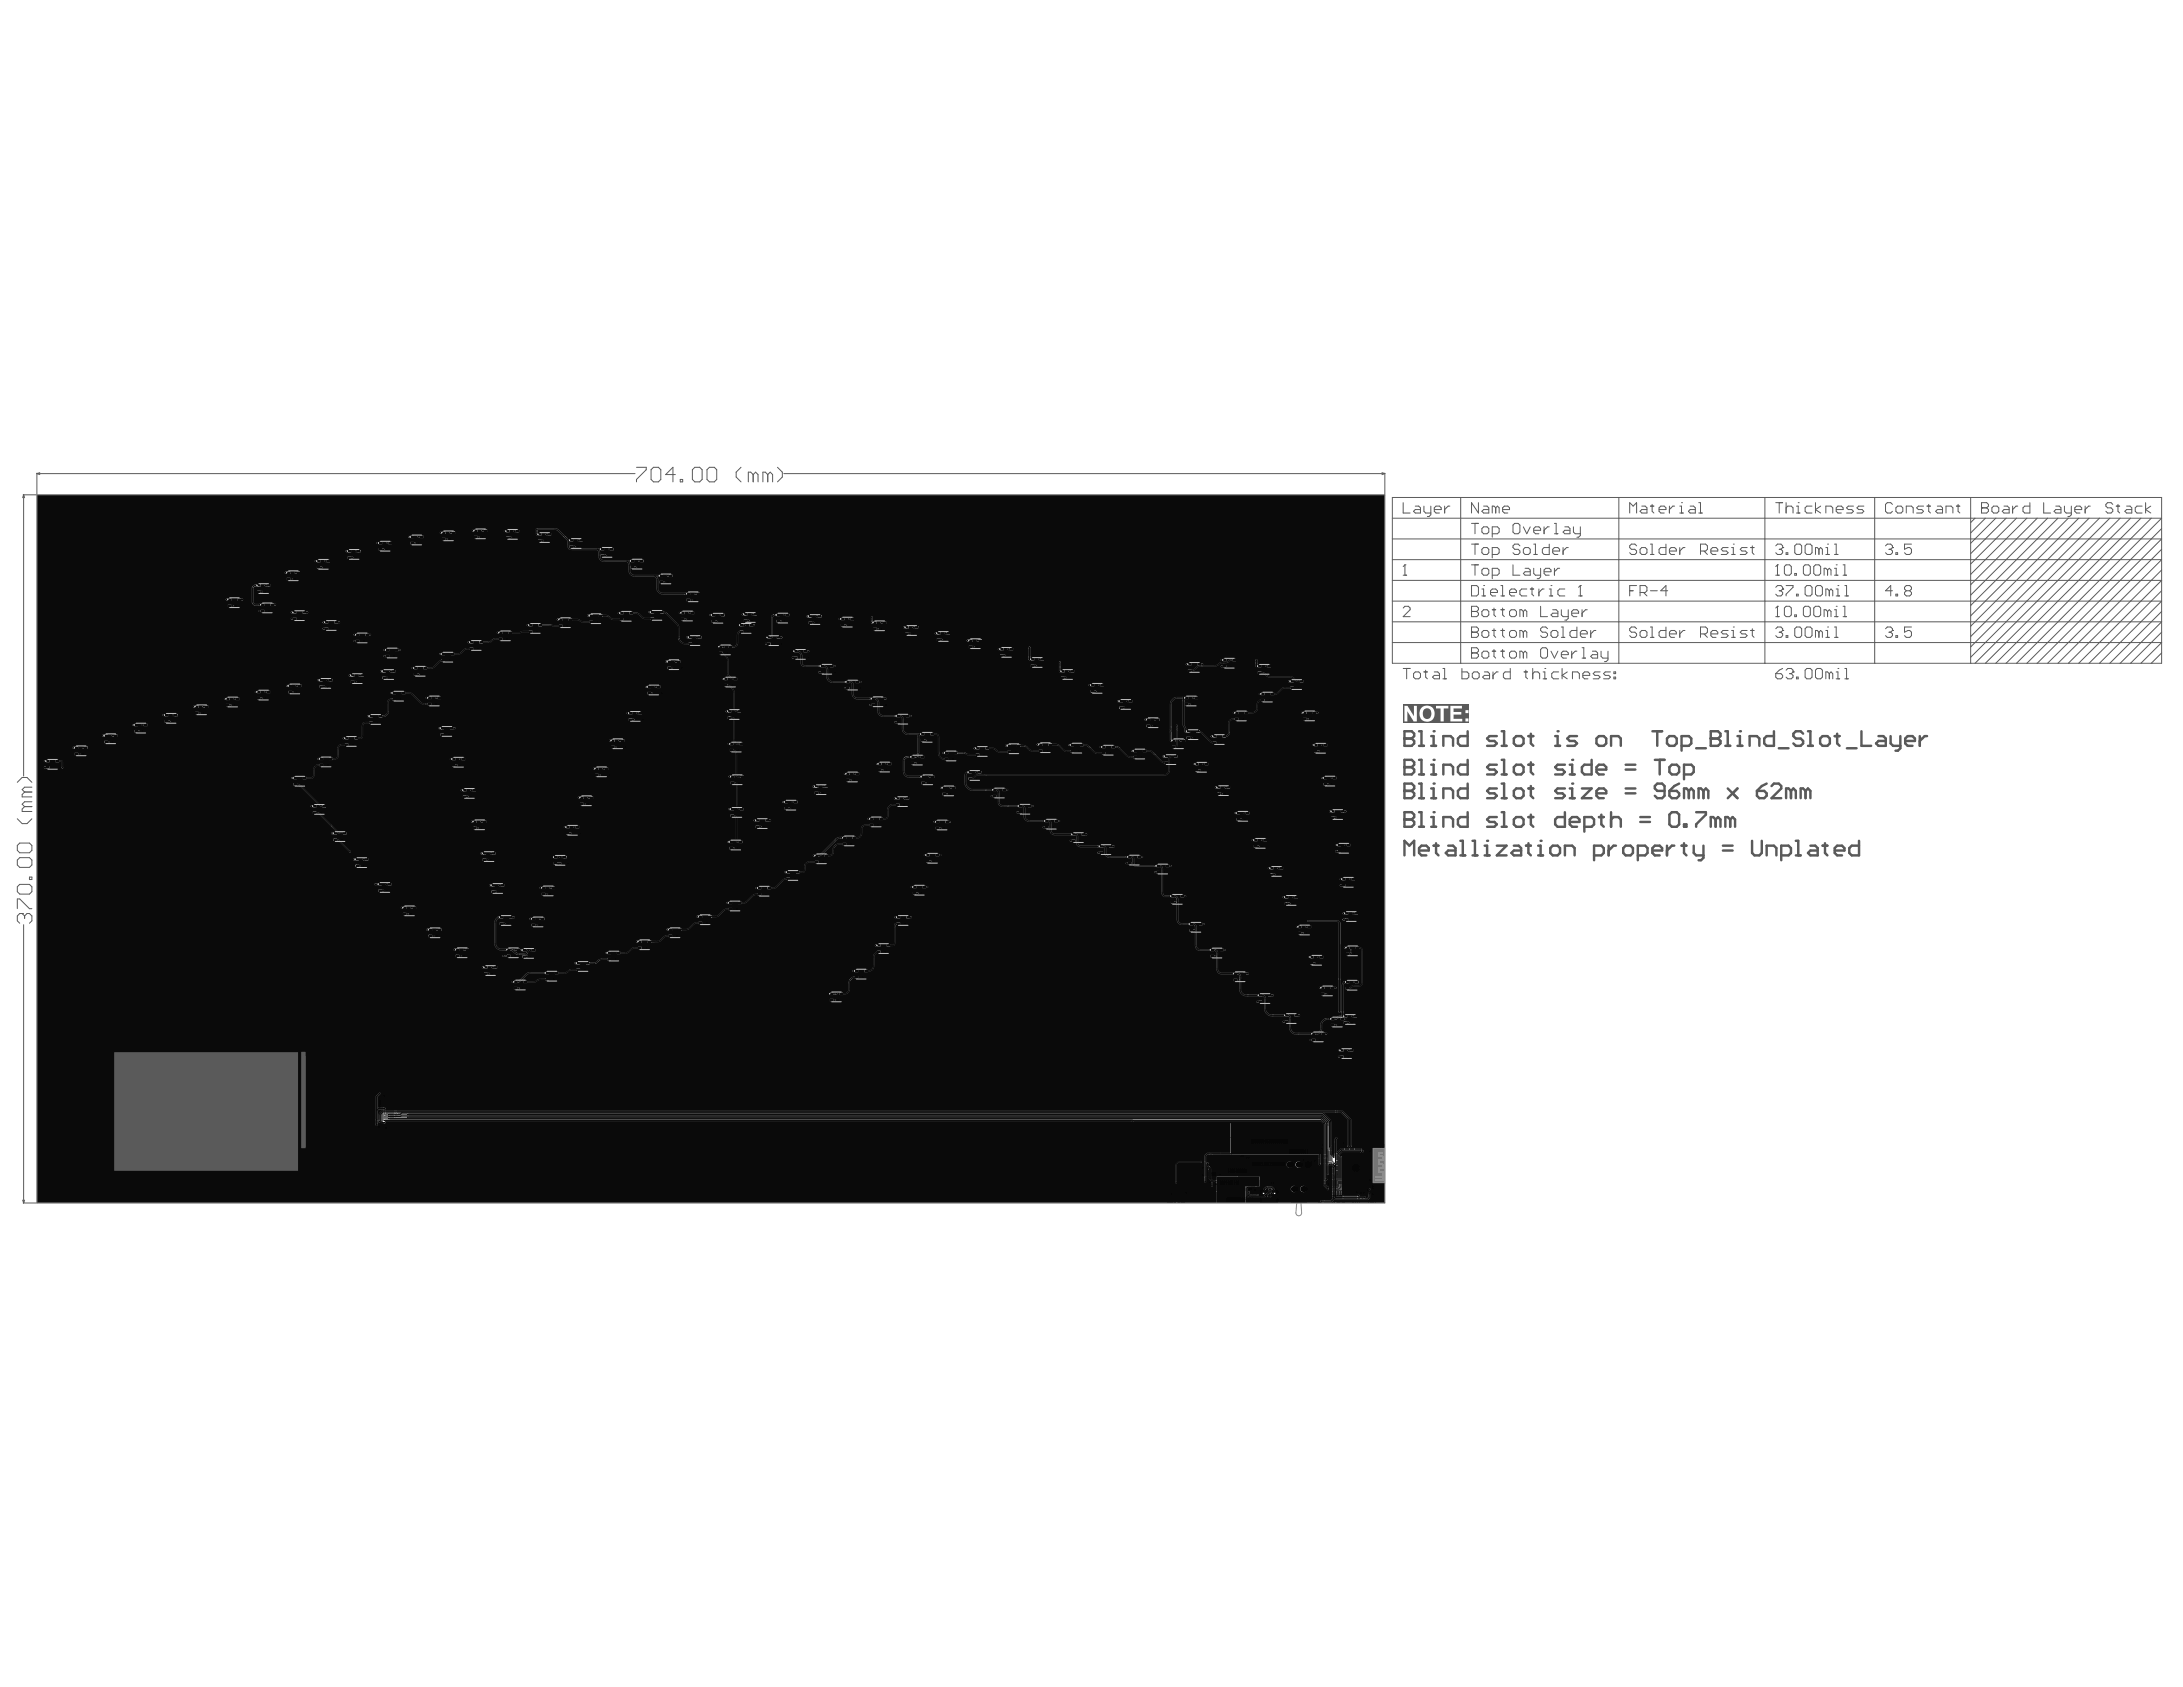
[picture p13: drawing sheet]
<svg xmlns="http://www.w3.org/2000/svg" width="279mm" height="216mm" viewBox="0 0 279 216" stroke-linecap="round" stroke-linejoin="round" font-family="sans-serif">
<path d="M14.6 134.7h23.6v15.1h-23.6z" fill="none" stroke="#5a5a5a" stroke-width=".13"/>
<path d="M13.5 132.7h25.5v19.6h-25.5z" fill="#5a5a5a"/>
<g fill="none" stroke="#5a5a5a" stroke-width=".13">
<path d="M29.6 76.8l-.1 .3v.3a.53 .53 0 0 0 1 0M29.6 76.8h.1M29.6 76.7v.1M29.6 76.7h.1M29.6 76.7a.52 .52 0 0 1 .7 0l.2 .3v.4M30.5 77.4h.1M34.1 78.4h.1M57.4 69.1h.1M57.5 69.1h-.1M57.5 69.1h.1M57.5 69.1a.57 .57 0 0 0 .4-.9 .57 .57 0 0 0-1 .1 .57 .57 0 0 0 .5 .8M61.5 68.9h.1"/>
<path d="M65.6 69h.1M65.6 69a.57 .57 0 0 1-.5-.9 .57 .57 0 0 1 1 0 .57 .57 0 0 1-.5 .9M69.7 69.4h.1M76.3 79.7h.1M80.2 79.4h.1M80.2 79.4a.57 .57 0 0 0 .5-.8 .57 .57 0 0 0-1-.1 .57 .57 0 0 0 .3 .9h.2M91.5 79.4h.1M91.5 79.4l.4 .3 .3-.1M91.5 78.7v.1a.6 .6 0 0 0 0 .6M91.5 78.7a.52 .52 0 0 1 .7-.1l.2 .4M91.5 78.7h.1M92.2 79.6h.1"/>
<path d="M92.3 79.5l-.1 .1M92.3 79.5h.1M92.4 79.4l-.1 .1M92.4 79.3v.1M92.4 79.3h.1M92.4 79h.1M92.4 79v.3M100.2 79.7h.1M104.3 79.9h.1M178.2 71.6h98.5l-13.3 13.3M178.2 76.9h98.5l-8 8M178.2 66.3h98.5l-18.6 18.6"/>
<path d="M178.2 74.3h98.5l-10.6 10.6M178.2 63.7h98.5v21.2h-98.5zM178.2 79.6h98.5l-5.3 5.3M178.2 69h98.5l-16 15.9M179.6 77.8l.2-.2h.5l.2 .2v.2l-.9 .9h.9M179.6 64.3v1.4h.9M179.6 73.6h.4M179.8 72.3h.1M179.8 72.3v1.3M179.8 72.3l-.2 .2M181.1 64.8h.5l.2 .2v.7h-.7l-.2-.3 .2-.2h.7M182.2 64.8v.6l.3 .3h.6"/>
<path d="M183.1 64.8v1.1l-.2 .2h-.2M183.6 65.2h.9v-.2l-.3-.2h-.4l-.2 .2v.4l.2 .3h.4M184.9 64.8v.9M185.6 64.8h-.3l-.4 .4M187 63.7v21.2M188.3 78.3h.1M188.3 69.6h.9M188.3 74.9h.7l.2 .3v.8l-.2 .3h-.7zM188.3 77.6h.7l.2 .2v.2l-.2 .3 .2 .2v.2l-.2 .2h-.7zM188.3 78.3h.7M188.3 72.3h.9M188.3 67h.9"/>
<path d="M188.8 67v1.3M188.8 69.6v1.4M188.8 72.3v1.3M189.2 64.3v1.4l-.9-1.4v1.4M189.7 70.3l.2-.2h.4l.3 .2v.4l-.3 .3h-.4l-.2-.3zM189.7 78.3l.2-.3h.4l.3 .3v.4l-.3 .2h-.4l-.2-.2zM189.7 67.6l.2-.2h.4l.3 .2v.5l-.3 .2h-.4l-.2-.2zM189.7 73l.2-.3h.4l.3 .3v.4l-.3 .2h-.4l-.2-.2zM189.7 76.3h.4M189.7 75.4h.2v.9M189.9 74.9h.1M189.9 64.8h.4l.3 .2v.7h-.7l-.2-.3 .2-.2h.7"/>
<path d="M190.8 75.8h.9v-.2l-.3-.2h-.4l-.2 .2v.4l.2 .3h.4M191 71h.7l.2-.3v-.4l-.2-.2h-.7v1.3M191 78h.4M191 68.3h.7l.2-.2v-.5l-.2-.2h-.7v1.4M191 73.6h.7l.2-.2v-.4l-.2-.3h-.7v1.4M191.2 77.8v.9l.2 .2M191.4 65l-.2-.2h-.2v.9M191.4 65v.7M191.4 65l.3-.2 .2 .2v.7M192.1 78h.4M192.1 74.9h.2v1.4M192.1 76.3h.4"/>
<path d="M192.3 65.2h.9v-.2l-.2-.2h-.5l-.2 .2v.4l.2 .3h.5M192.3 77.8v.9l.2 .2M193.2 78.3l.2-.3h.5l.2 .3v.4l-.2 .2h-.5l-.2-.2zM193.2 75.8h.9v-.2l-.2-.2h-.5l-.2 .2v.4l.2 .3h.5M193.6 67.2l.3-.2h.4l.2 .2v.9l-.2 .2h-.4l-.3-.2zM193.6 72.3v1.3h.9M194.5 69.9l-.2-.3h-.4l-.3 .3v.2l.3 .2h.4l.2 .2v.2l-.2 .3h-.4l-.3-.3M195 70.3l.2-.2h.4l.3 .2v.4l-.3 .3h-.4l-.2-.3zM195 78.3l-.2-.3h-.3v.9M195 78.3v.6M195 78.3l.2-.3 .2 .3v.6M195 67.4l.4 .9 .5-.9"/>
<path d="M195.2 72.7h.4l.3 .3v.6h-.7l-.2-.2 .2-.2h.7M195.4 75.4h-.6l-.3 .2v.4l.3 .3h.6M195.9 75.4h.4M196.1 75.2v.8l.2 .3M196.3 69.6h.2v1.4M196.3 71h.4M196.3 67.9h.9v-.3l-.2-.2h-.5l-.2 .2v.5l.2 .2h.5M196.3 72.7v.7l.2 .2h.7M197 75.4v.9M197.2 77.6v1.3h.9M197.2 72.7v1.1l-.2 .3h-.3M197.6 75.4h-.2l-.4 .4"/>
<path d="M197.6 73.2h.9v-.2l-.2-.3h-.5l-.2 .3v.4l.2 .2h.5M197.6 67.4v.9M198.3 69.6v1.4h-.7l-.2-.3v-.4l.2-.2h.7M198.3 75.4h.2v.9M198.3 76.3h.4M198.3 67.4h-.2l-.5 .5M198.5 74.9h.1M198.7 70.5h.9v-.2l-.2-.2h-.4l-.3 .2v.4l.3 .3h.4M198.7 78h.5l.2 .3v.6h-.7l-.2-.2 .2-.2h.7M199 72.7v.9M199 67h.2v1.3M199 68.3h.4"/>
<path d="M199.6 72.7h-.2l-.4 .5M199.8 78v.7l.3 .2h.6M200.1 70.1v.9M200.3 75.4h-.7l-.2 .2v.4l.2 .3h.7M200.3 67.4h.4l.2 .2v.7h-.6l-.2-.2 .2-.2h.6M200.7 70.1h-.2l-.4 .4M200.7 78v1.1l-.2 .3h-.2M201.2 78.5h.8v-.2l-.2-.3h-.4l-.2 .3v.4l.2 .2h.4M201.4 67.4v.7l.2 .2h.7M202 76.3h.5M202.3 74.9h.1M202.3 67.4v1.1l-.3 .3h-.2"/>
<path d="M202.3 74.9v1.4M202.3 74.9l-.3 .3M202.5 78v.9M203.2 78h-.3l-.4 .5M207.2 63.7v21.2M208.6 65.7v-1.4l.4 .5 .5-.5v1.4M209.5 69.9l-.3-.3h-.4l-.2 .3v.2l.2 .2h.4l.3 .2v.2l-.3 .3h-.4l-.2-.3M209.9 70.3l.2-.2h.5l.2 .2v.4l-.2 .3h-.5l-.2-.3zM210.1 64.8h.5l.2 .2v.7h-.7l-.2-.3 .2-.2h.7M211.2 69.6h.3v1.4M211.2 71h.5M211.2 64.8h.5"/>
<path d="M211.5 64.6v.8l.2 .3M212.3 65.2h.9v-.2l-.2-.2h-.4l-.3 .2v.4l.3 .3h.4M213.2 69.6v1.4h-.6l-.3-.3v-.4l.3-.2h.6M213.7 70.5h.9v-.2l-.3-.2h-.4l-.2 .2v.4l.2 .3h.4M213.7 64.8v.9M214.3 64.8h-.2l-.4 .4M215 64.8h.2v.9M215 65.7h.4M215 70.1v.9M215.2 64.3h.1M215.7 70.1h-.3l-.4 .4M216.3 64.8h.5l.2 .2v.7h-.7l-.2-.3 .2-.2h.7"/>
<path d="M217.4 65.7h.5M217.4 64.3h.2v1.4M217.6 70.5h.7l.2-.2v-.4l-.2-.3h-.7v1.4M218.1 70.5l.4 .5M219 70.5h.9v-.2l-.3-.2h-.4l-.2 .2v.4l.2 .3h.4M221.2 70.1h-.7l-.2 .2 .2 .2h.5l.2 .2-.2 .3h-.7M221.6 71h.5M221.6 70.1h.2v.9M221.8 69.6h.1M223.6 70.1h-.6l-.3 .2 .3 .2h.4l.2 .2-.2 .3h-.7M224.1 70.1h.4M224.3 69.9v.8l.2 .3"/>
<path d="M225.9 63.7v21.2M227.3 69.9l.2-.3h.4l.3 .3v.2M227.3 75.2l.2-.3h.4l.3 .3v.2M227.3 78.9h.4M227.3 64.3h.9M227.3 73.6h.4M227.5 77.6h.1M227.5 72.3h.1M227.5 72.3v1.3M227.5 77.6v1.3M227.5 77.6l-.2 .2M227.5 72.3l-.2 .2"/>
<path d="M227.7 70.3h.2M227.7 75.6h.2M227.7 64.3v1.4M227.9 70.3l.3 .2v.2l-.3 .3h-.4l-.2-.3M227.9 75.6l.3 .2v.2l-.3 .3h-.4l-.2-.3M228.2 70.1h.1M228.2 75.4h.1M228.2 70.1l-.3 .2M228.2 75.4l-.3 .2M228.4 72.5l.2-.2h.4l.3 .2v.9l-.3 .2h-.4l-.2-.2zM228.4 77.8l.2-.2h.4l.3 .2v.9l-.3 .2h-.4l-.2-.2zM228.6 70.7h.2v.3h-.2z"/>
<path d="M228.6 64.3v1.4M228.6 74.9h.9v.3l-.9 .8v.3M228.6 65l.2-.2h.5l.2 .2v.7M229.7 69.9l.2-.3h.5l.2 .3v.8l-.2 .3h-.5l-.2-.3zM229.7 73.4h.2v.2h-.2zM229.7 78.7h.2v.2h-.2zM229.9 76h.3v.3h-.3zM229.9 64.8h.3v.9M229.9 65.7h.5M230.2 64.3h.1M230.8 77.8l.2-.2h.5l.2 .2v.9l-.2 .2h-.5l-.2-.2zM230.8 72.5l.2-.2h.5l.2 .2v.9l-.2 .2h-.5l-.2-.2z"/>
<path d="M231 69.9l.3-.3h.4l.2 .3v.8l-.2 .3h-.4l-.3-.3zM231 75.2l.3-.3h.4l.2 .3v.8l-.2 .3h-.4l-.3-.3zM231.9 64.8h-.6l-.3 .2v.4l.3 .3h.6M232.1 77.8l.3-.2h.4l.2 .2v.9l-.2 .2h-.4l-.3-.2zM232.1 72.5l.3-.2h.4l.2 .2v.9l-.2 .2h-.4l-.3-.2zM232.4 64.3v1.4M232.4 75.2l.2-.3h.4l.2 .3v.8l-.2 .3h-.4l-.2-.3zM232.8 70.3l-.2-.2h-.2v.9M232.8 70.3v.7M232.8 70.3l.2-.2 .2 .2v.7M233 64.8l-.6 .4 .6 .5M233.7 71h.4"/>
<path d="M233.7 70.1h.2v.9M233.7 65.7v-.9h.7l.2 .2v.7M233.9 69.6h.1M233.9 73v.6M233.9 78.3v.6M233.9 78.3l-.2-.3h-.2v.9M233.9 73l-.2-.3h-.2v.9M233.9 78.3l.2-.3 .3 .3v.6M233.9 73l.2-.3 .3 .3v.6M234.1 75.6l-.2-.2h-.2v.9M234.1 75.6v.7M234.1 75.6l.3-.2 .2 .2v.7"/>
<path d="M234.8 69.6h.2v1.4M234.8 71h.4M234.8 72.7h.2v.9M234.8 78h.2v.9M234.8 78.9h.4M234.8 73.6h.4M235 77.6h.1M235 72.3h.1M235 65.2h.9v-.2l-.2-.2h-.5l-.2 .2v.4l.2 .3h.5M235 76.3h.5M235 75.4h.2v.9M235.2 74.9h.1"/>
<path d="M235.9 78.9h.4M235.9 77.6h.2v1.3M235.9 72.3h.2v1.3M235.9 73.6h.4M236.1 76.3h.5M236.1 74.9h.2v1.4M237.2 64.8h-.6l-.3 .2 .3 .2h.4l.2 .2-.2 .3h-.7M238.6 64.8h-.7l-.2 .2 .2 .2h.4l.3 .2-.3 .3h-.6M239.9 63.7v21.2M241.3 69.9l.2-.3h.5l.2 .3v.2M241.8 70.3h.2M242 70.3l.2 .2v.2l-.2 .3h-.5l-.2-.3"/>
<path d="M242.2 70.1h.1M242.2 75.6h-.9l.7-.7v1.4M242.2 64.6l-.2-.3h-.5l-.2 .3v.8l.2 .3h.5l.2-.3M242.2 70.1l-.2 .2M242.7 70.7h.2v.3h-.2zM242.7 65l.2-.2h.4l.2 .2v.4l-.2 .3h-.4l-.2-.3zM242.7 76h.2v.3h-.2zM244 75.6h.4M244 75.6l-.2 .2v.2l.2 .3h.4l.2-.3v-.2l-.2-.2M244 75.6l-.2-.2v-.2l.2-.3h.4l.2 .3v.2l-.2 .2M244 65.7v-.9h.6l.3 .2v.7M244.6 69.6h-.8v.7l.4-.2h.2l.2 .2v.4l-.2 .3h-.4l-.2-.3"/>
<path d="M246.2 64.8h-.7l-.2 .2 .2 .2h.5l.2 .2-.2 .3h-.7M246.6 64.8h.5M246.9 64.6v.8l.2 .3M248 64.8h.4l.2 .2v.7h-.6l-.3-.3 .3-.2h.6M249.1 65.7v-.9h.6l.3 .2v.7M250.4 64.8h.4M250.6 64.6v.8l.2 .3M252.2 63.7v21.2M252.8 66.3l-.6 .6M253.6 65h.1M253.6 64.3h.7l.2 .3v.2l-.2 .2 .2 .2v.2l-.2 .3h-.7zM253.6 65h.7"/>
<path d="M254.1 66.3l-1.9 1.9M254.9 65l.3-.2h.4l.2 .2v.4l-.2 .3h-.4l-.3-.3zM255.4 66.3l-3.2 3.2M256.5 64.8h.4l.2 .2v.7h-.6l-.2-.3 .2-.2h.6M256.8 66.3l-4.6 4.6M257.6 64.8v.9M258.1 66.3l-5.9 5.9M258.3 64.8h-.3l-.4 .4M259.4 66.3l-7.2 7.2M259.8 64.3v1.4h-.7l-.2-.3v-.4l.2-.2h.7M260.7 66.3l-8.5 8.5M261.6 64.3v1.4h.9"/>
<path d="M262.1 66.3l-9.9 9.9M263.1 64.8h.5l.2 .2v.7h-.7l-.2-.3 .2-.2h.7M263.4 66.3l-11.2 11.2M264.2 64.8v.6l.2 .3h.7M264.7 66.3l-12.5 12.5M265.1 64.8v1.1l-.2 .2h-.2M265.5 65.2h.9v-.2l-.2-.2h-.4l-.3 .2v.4l.3 .3h.4M266.1 66.3l-13.9 13.8M266.9 64.8v.9M267.4 66.3l-15.2 15.2M267.5 64.8h-.2l-.4 .4M268.7 66.3l-16.5 16.5"/>
<path d="M270 66.3l-17.8 17.8M270.4 64.6l-.2-.3h-.5l-.2 .3v.2l.2 .2h.5l.2 .2v.2l-.2 .3h-.5l-.2-.3M270.9 64.8h.4M271.1 64.6v.8l.2 .3M271.4 66.3l-18.6 18.6M272.2 64.8h.4l.2 .2v.7h-.6l-.2-.3 .2-.2h.6M272.7 66.3l-18.6 18.6M274 66.3l-18.6 18.6M274.2 64.8h-.7l-.2 .2v.4l.2 .3h.7M274.6 64.3v1.4M275.3 64.8l-.7 .4 .7 .5M275.3 66.3l-18.5 18.6"/>
<path d="M276.7 67.6l-17.3 17.3M276.7 70.3l-14.6 14.6M276.7 73l-12 11.9M276.7 78.3l-6.7 6.6M276.7 75.6l-9.3 9.3M6.2 97.9h.1M6.5 97.3l-.3 .2v.4M6.5 97.3h.1M6.5 97.3h.1a.53 .53 0 0 1 .6 .2l.1 .2a.56 .56 0 0 1-.6 .7l-.3-.1-.2-.4M38.9 100h.1M45.8 87.4h-.1M45.8 87.4h.1"/>
<path d="M45.8 87.4a.57 .57 0 0 0 .4-.9 .57 .57 0 0 0-1 .1 .57 .57 0 0 0 .5 .8M49.8 86.9h.1M49.8 86.9a.57 .57 0 0 0 .4-.9 .57 .57 0 0 0-.9 .1 .57 .57 0 0 0 .5 .8M53.3 86.1v.1M53.3 86.2l.3 .2 .3 .1M53.3 85.6v.5M53.4 85.6a.53 .53 0 0 1 .8 0l.1 .2M53.4 85.6h-.1M53.9 86.5h.1M54 86.4l-.1 .1M54 86.4h.1M54.3 85.8h.1"/>
<path d="M54.3 86l-.3 .4M54.3 85.8v.2M54.3 86h.1M55.9 90.2a.54 .54 0 0 1-.8-.3 .54 .54 0 0 1 .4-.7 .54 .54 0 0 1 .6 .5l-.2 .5M93.5 87.9h.1M93.6 87.9h-.1M93.6 87.9h.1M93.6 87.9a.57 .57 0 0 0 .4-.9 .57 .57 0 0 0-1 0 .57 .57 0 0 0 .5 .9M94 92h.1M94 92a.57 .57 0 0 0 .5-.9 .57 .57 0 0 0-1 .1 .57 .57 0 0 0 .5 .8M94.3 96.2h-.1M94.3 96.2h.1"/>
<path d="M113.3 98.7h.1M122.3 96.6h.1M125.7 96.7h.1M125.8 96.7h-.1M129.8 96.4h.1M133.8 96.3h.1M145.8 97.1h.1M145.8 97.1a.57 .57 0 0 1-.4-.9 .57 .57 0 0 1 1 0 .57 .57 0 0 1-.5 .9M145.9 97.1h.1M153.2 85.9h.1M153.3 98.2a.56 .56 0 0 1 .5-.6 .56 .56 0 0 1 .6 .5 .56 .56 0 0 1-.5 .6M153.3 98.2h.1"/>
<path d="M153.3 98.2l.1 .4 .5 .1M153.9 98.7h.1M165.6 87.1l-.1 .2-.1 .3 .1 .3 .2 .2M165.7 87.1h-.1M165.7 88.1h.1M165.7 88.1h.5M165.8 87l-.1 .1M165.9 87l.3 .1M165.9 87h-.1M166.2 87.1h.1M166.2 87.1a.59 .59 0 0 1 0 1M166.2 88.1h.1"/>
<path d="M178.2 82.2h98.5l-2.7 2.7M179.6 85.5h.9M180 85.5v1.4M180.9 86.2l.2-.2h.5l.2 .2v.5l-.2 .2h-.5l-.2-.2zM182.2 86h.5M182.5 85.8v.9l.2 .2M183.6 86h.4l.2 .2v.7h-.6l-.2-.2 .2-.3h.6M184.7 85.5h.2v1.4M184.7 86.9h.4M187.1 85.5v1.4h.7l.2-.2v-.5l-.2-.2h-.7M188.3 80.9h.1M188.3 83.6h.1"/>
<path d="M188.3 80.2h.7l.2 .3v.2l-.2 .2 .2 .2v.2l-.2 .3h-.7zM188.3 82.9h.7l.2 .2v.2l-.2 .3 .2 .2v.2l-.2 .2h-.7zM188.3 80.9h.7M188.3 83.6h.7M188.4 86.2l.3-.2h.4l.2 .2v.5l-.2 .2h-.4l-.3-.2zM189.7 80.9l.2-.2h.4l.3 .2v.4l-.3 .3h-.4l-.2-.3zM189.7 83.6l.2-.3h.4l.3 .3v.4l-.3 .2h-.4l-.2-.2zM190 86h.4l.2 .2v.7h-.6l-.2-.2 .2-.3h.6M191 80.7h.4M191 83.3h.4M191.1 86v.9M191.2 80.5v.8l.2 .3"/>
<path d="M191.2 83.1v.9l.2 .2M191.8 86h-.3l-.4 .4M192.1 80.7h.4M192.1 83.3h.4M192.3 80.5v.8l.2 .3M192.3 83.1v.9l.2 .2M193.2 80.9l.2-.2h.5l.2 .2v.4l-.2 .3h-.5l-.2-.3zM193.2 83.6l.2-.3h.5l.2 .3v.4l-.2 .2h-.5l-.2-.2zM193.3 85.5v1.4h-.7l-.2-.2v-.5l.2-.2h.7M195 80.9l.2-.2 .2 .2v.7M195 80.9l-.2-.2h-.3v.9M195 83.6l-.2-.3h-.3v.9"/>
<path d="M195 80.9v.7M195 83.6v.6M195 83.6l.2-.3 .2 .3v.6M195.1 86h.4M195.3 85.8v.9l.2 .2M196.2 86.2l.2-.2h.4l.3 .2v.7M196.2 85.5v1.4M197.2 83.1l.2-.2h.4l.3 .2v.9l-.3 .2h-.4l-.2-.2zM197.5 86.9h.4M197.5 86h.2v.9M197.7 85.5h.1M198.1 80.5l-.3-.3h-.4l-.2 .3v.2l.2 .2h.4l.3 .2v.2l-.3 .3h-.4l-.2-.3"/>
<path d="M198.5 80.9l.2-.2h.5l.2 .2v.4l-.2 .3h-.5l-.2-.3zM198.5 83.3l.5 .9 .4-.9M199.5 86h-.7l-.2 .2v.5l.2 .2h.7M199.8 83.8h.9v-.2l-.2-.3h-.4l-.3 .3v.4l.3 .2h.4M199.8 81.6h.5M199.8 80.2h.3v1.4M199.9 85.5v1.4M200.6 86l-.7 .4 .7 .5M201.2 83.3v.9M201.3 86.9v-.9h.6l.2 .2v.7M201.8 80.2v1.4h-.6l-.3-.3v-.4l.3-.2h.6M201.8 83.3h-.2l-.4 .5"/>
<path d="M202.3 81.1h.9v-.2l-.3-.2h-.4l-.2 .2v.4l.2 .3h.4M202.5 84.2h.4M202.5 82.9h.2v1.3M202.6 86.4h.9v-.2l-.3-.2h-.4l-.2 .2v.5l.2 .2h.4M203.6 80.7v.9M203.8 83.3h.5l.2 .3v.6h-.7l-.2-.2 .2-.2h.7M204.3 80.7h-.3l-.4 .4M204.8 86h-.7l-.2 .2 .2 .2h.5l.2 .3-.2 .2h-.7M204.9 83.3v.7l.2 .2h.7M205.8 83.3v1.1l-.2 .3h-.2M206.1 86h-.6l-.3 .2 .3 .2h.4l.2 .3-.2 .2h-.7M206.6 86.7h.2v.2h-.2z"/>
<path d="M206.6 86h.2v.2h-.2zM209.5 80.5l-.3-.3h-.4l-.2 .3v.2l.2 .2h.4l.3 .2v.2l-.3 .3h-.4l-.2-.3M209.9 80.9l.2-.2h.5l.2 .2v.4l-.2 .3h-.5l-.2-.3zM211.2 81.6h.5M211.2 80.2h.3v1.4M213.2 80.2v1.4h-.6l-.3-.3v-.4l.3-.2h.6M213.7 81.1h.9v-.2l-.3-.2h-.4l-.2 .2v.4l.2 .3h.4M215 80.7v.9M215.7 80.7h-.3l-.4 .4M217.6 81.1h.7l.2-.2v-.4l-.2-.3h-.7v1.4M218.1 81.1l.4 .5M219 81.1h.9v-.2l-.3-.2h-.4l-.2 .2v.4l.2 .3h.4"/>
<path d="M221.2 80.7h-.7l-.2 .2 .2 .2h.5l.2 .2-.2 .3h-.7M221.6 81.6h.5M221.6 80.7h.2v.9M221.8 80.2h.1M223.6 80.7h-.6l-.3 .2 .3 .2h.4l.2 .2-.2 .3h-.7M224.1 80.7h.4M224.3 80.5v.8l.2 .3M227.3 86.2h.6l.3 .2v.3l-.3 .2h-.4l-.2-.2zM228.2 85.5l-.5 .3-.4 .4M228.6 85.8l.2-.3h.5l.2 .3v.2M229 86.2h.3M229.3 86.2l.2 .2v.3l-.2 .2h-.5l-.2-.2"/>
<path d="M229.5 86h.1M229.5 86l-.2 .2M229.9 86.7h.3v.2h-.3zM231 85.8l.3-.3h.4l.2 .3v.9l-.2 .2h-.4l-.3-.2zM232.4 85.8l.2-.3h.4l.2 .3v.9l-.2 .2h-.4l-.2-.2zM234.1 86.2l-.2-.2h-.2v.9M234.1 86.2v.7M234.1 86.2l.3-.2 .2 .2v.7M235 86h.2v.9M235 86.9h.5M235.2 85.5h.1M236.1 85.5h.2v1.4"/>
<path d="M236.1 86.9h.5M241.3 80.5l.2-.3h.5l.2 .3v.2M241.8 80.9h.2M242 80.9l.2 .2v.2l-.2 .3h-.5l-.2-.3M242.2 80.7h.1M242.2 80.7l-.2 .2M242.7 81.3h.2v.3h-.2zM244.6 80.2h-.8v.7l.4-.2h.2l.2 .2v.4l-.2 .3h-.4l-.2-.3M276.7 80.9l-4 4M276.7 83.6l-1.4 1.3M43.9 107.5a.57 .57 0 0 0-.2-1 .57 .57 0 0 0-.8 .5 .57 .57 0 0 0 .8 .6l.2-.1M94.3 104.5h.1"/>
<path d="M94.4 100.4h.1M149.1 111.7h.1M149.3 111.6l-.2 .1M149.3 111.6a.55 .55 0 0 0-.1-.8 .55 .55 0 0 0-.8 0l-.1 .4 .1 .4 .3 .2 .4-.1M149.3 111.6h.1M172.7 116.8a.56 .56 0 0 1 .8 .3 .56 .56 0 0 1-.5 .8M172.7 116.8a.58 .58 0 0 0-.3 .6 .58 .58 0 0 0 .6 .5M173 117.9h.1M13.5 132.7h25.5v19.6h-25.5zM66.1 126.1h.1M66.1 126.1l.1 .4M66.1 126v.1"/>
<path d="M66.1 126v-.1a.53 .53 0 0 1 .9-.2l.2 .4-.2 .4a.52 .52 0 0 1-.8 0M66.1 126h.1M66.2 126.5h.1M106.7 128h.1M106.7 128a.52 .52 0 0 0 .7 .1M106.7 127.1a.59 .59 0 0 0 0 .9M106.8 127.1a.56 .56 0 0 1 .6 .1 .56 .56 0 0 1 .1 .7M106.8 127.1h-.1M107.4 128.1h.1M107.5 127.9l-.1 .2M107.5 127.9h.1M158.3 124.6a.56 .56 0 0 0 .3 .9 .56 .56 0 0 0 .7-.5 .56 .56 0 0 0-.7-.5l-.3 .1"/>
<path d="M173.1 126.7h.1M173.1 122.3h.1"/>
<circle cx="33.7" cy="75.3" r=".55"/>
<circle cx="34.2" cy="77.8" r=".56"/>
<circle cx="37.5" cy="73.7" r=".56"/>
<circle cx="38.3" cy="78.8" r=".55"/>
<circle cx="41.4" cy="72.2" r=".56"/>
<circle cx="45.3" cy="70.9" r=".56"/>
<circle cx="49.3" cy="69.9" r=".56"/>
<circle cx="53.3" cy="69.1" r=".56"/>
<circle cx="61.5" cy="68.3" r=".56"/>
<circle cx="69.7" cy="68.8" r=".56"/>
<circle cx="72.4" cy="79.7" r=".56"/>
<circle cx="73.8" cy="69.6" r=".55"/>
<circle cx="76.3" cy="79.2" r=".55"/>
<circle cx="77.7" cy="70.7" r=".55"/>
<circle cx="81.6" cy="72.2" r=".56"/>
<circle cx="84.1" cy="78.7" r=".56"/>
<circle cx="85.2" cy="74.1" r=".56"/>
<circle cx="88" cy="78.8" r=".56"/>
<circle cx="88.7" cy="76.4" r=".56"/>
<circle cx="96" cy="79" r=".56"/>
<circle cx="100.2" cy="79.1" r=".56"/>
<circle cx="104.3" cy="79.3" r=".56"/>
<circle cx="108.5" cy="79.6" r=".55"/>
<circle cx="10.4" cy="96.1" r=".55"/>
<circle cx="14.2" cy="94.5" r=".56"/>
<circle cx="18" cy="93.1" r=".56"/>
<circle cx="21.9" cy="91.9" r=".56"/>
<circle cx="25.8" cy="90.8" r=".56"/>
<circle cx="29.8" cy="89.8" r=".56"/>
<circle cx="33.8" cy="89" r=".56"/>
<circle cx="37.7" cy="88.2" r=".56"/>
<circle cx="38.4" cy="99.9" r=".54"/>
<circle cx="41.7" cy="87.5" r=".56"/>
<circle cx="41.7" cy="97.5" r=".56"/>
<circle cx="42.4" cy="80.1" r=".56"/>
<circle cx="45" cy="94.9" r=".56"/>
<circle cx="46.4" cy="81.7" r=".55"/>
<circle cx="48.1" cy="92.1" r=".56"/>
<circle cx="50.2" cy="83.6" r=".56"/>
<circle cx="51" cy="89.1" r=".56"/>
<circle cx="57.2" cy="93.6" r=".56"/>
<circle cx="57.3" cy="84.1" r=".55"/>
<circle cx="58.7" cy="97.5" r=".56"/>
<circle cx="61" cy="82.6" r=".56"/>
<circle cx="64.7" cy="81.4" r=".56"/>
<circle cx="68.5" cy="80.4" r=".56"/>
<circle cx="77" cy="98.8" r=".56"/>
<circle cx="79.1" cy="95.2" r=".56"/>
<circle cx="81.3" cy="91.7" r=".56"/>
<circle cx="83.7" cy="88.3" r=".56"/>
<circle cx="86.2" cy="85.1" r=".56"/>
<circle cx="89" cy="82" r=".56"/>
<circle cx="92.9" cy="83.2" r=".56"/>
<circle cx="94.3" cy="95.6" r=".55"/>
<circle cx="94.4" cy="99.8" r=".56"/>
<circle cx="95.5" cy="80.4" r=".55"/>
<circle cx="99" cy="82" r=".56"/>
<circle cx="102.4" cy="83.8" r=".56"/>
<circle cx="105.8" cy="85.7" r=".55"/>
<circle cx="109.1" cy="99.4" r=".56"/>
<circle cx="109.1" cy="87.7" r=".56"/>
<circle cx="112.3" cy="89.8" r=".56"/>
<circle cx="112.6" cy="80.1" r=".56"/>
<circle cx="113.3" cy="98.2" r=".56"/>
<circle cx="115.5" cy="92.1" r=".56"/>
<circle cx="116.7" cy="80.7" r=".56"/>
<circle cx="117.5" cy="97.3" r=".56"/>
<circle cx="118.7" cy="94.4" r=".56"/>
<circle cx="118.7" cy="99.8" r=".56"/>
<circle cx="120.8" cy="81.5" r=".55"/>
<circle cx="121.7" cy="96.7" r=".57"/>
<circle cx="124.8" cy="99.2" r=".56"/>
<circle cx="124.8" cy="82.4" r=".55"/>
<circle cx="125.7" cy="96.2" r=".56"/>
<circle cx="128.8" cy="83.5" r=".55"/>
<circle cx="129.8" cy="95.8" r=".56"/>
<circle cx="132.8" cy="84.8" r=".55"/>
<circle cx="133.8" cy="95.7" r=".56"/>
<circle cx="136.7" cy="86.3" r=".55"/>
<circle cx="137.9" cy="95.7" r=".56"/>
<circle cx="140.4" cy="88.1" r=".56"/>
<circle cx="141.9" cy="96" r=".56"/>
<circle cx="144.1" cy="90.2" r=".56"/>
<circle cx="147.6" cy="92.5" r=".56"/>
<circle cx="149.9" cy="97.2" r=".55"/>
<circle cx="150.8" cy="95.2" r=".56"/>
<circle cx="152.5" cy="89.7" r=".56"/>
<circle cx="152.7" cy="94" r=".56"/>
<circle cx="152.9" cy="85.4" r=".55"/>
<circle cx="156.1" cy="94.7" r=".56"/>
<circle cx="157.4" cy="84.9" r=".56"/>
<circle cx="158.9" cy="91.6" r=".56"/>
<circle cx="161.8" cy="85.7" r=".56"/>
<circle cx="162.2" cy="89.2" r=".56"/>
<circle cx="167.6" cy="91.6" r=".56"/>
<circle cx="169" cy="95.7" r=".56"/>
<circle cx="170.2" cy="100" r=".56"/>
<circle cx="40.9" cy="103.6" r=".56"/>
<circle cx="46.3" cy="110.4" r=".56"/>
<circle cx="49.3" cy="113.6" r=".56"/>
<circle cx="52.4" cy="116.6" r=".56"/>
<circle cx="55.7" cy="119.4" r=".56"/>
<circle cx="60.1" cy="101.5" r=".56"/>
<circle cx="61.4" cy="105.5" r=".56"/>
<circle cx="62.6" cy="109.6" r=".56"/>
<circle cx="63.7" cy="113.7" r=".56"/>
<circle cx="64.8" cy="117.8" r=".56"/>
<circle cx="68.9" cy="118" r=".55"/>
<circle cx="70.2" cy="114" r=".56"/>
<circle cx="71.7" cy="110.1" r=".55"/>
<circle cx="73.3" cy="106.3" r=".56"/>
<circle cx="75.1" cy="102.5" r=".56"/>
<circle cx="86.4" cy="119.4" r=".56"/>
<circle cx="90.3" cy="117.7" r=".55"/>
<circle cx="94.1" cy="115.9" r=".55"/>
<circle cx="94.1" cy="108.1" r=".57"/>
<circle cx="94.3" cy="104" r=".56"/>
<circle cx="97.6" cy="105.4" r=".56"/>
<circle cx="97.8" cy="114" r=".56"/>
<circle cx="101.3" cy="103.1" r=".56"/>
<circle cx="101.5" cy="112" r=".56"/>
<circle cx="105.1" cy="101" r=".56"/>
<circle cx="105.1" cy="109.9" r=".56"/>
<circle cx="108.7" cy="107.6" r=".56"/>
<circle cx="112.2" cy="105.2" r=".56"/>
<circle cx="115.5" cy="102.6" r=".56"/>
<circle cx="115.6" cy="117.8" r=".56"/>
<circle cx="117.7" cy="113.9" r=".56"/>
<circle cx="119.4" cy="109.9" r=".55"/>
<circle cx="120.6" cy="105.6" r=".55"/>
<circle cx="121.4" cy="101.2" r=".55"/>
<circle cx="127.9" cy="101.5" r=".56"/>
<circle cx="131.2" cy="103.6" r=".56"/>
<circle cx="134.6" cy="105.5" r=".56"/>
<circle cx="138" cy="107.2" r=".55"/>
<circle cx="141.6" cy="108.8" r=".55"/>
<circle cx="145.2" cy="110.1" r=".55"/>
<circle cx="150.7" cy="115.1" r=".56"/>
<circle cx="153.1" cy="118.7" r=".56"/>
<circle cx="156.6" cy="101.2" r=".56"/>
<circle cx="159.1" cy="104.5" r=".56"/>
<circle cx="161.3" cy="107.9" r=".56"/>
<circle cx="163.4" cy="111.5" r=".56"/>
<circle cx="165.3" cy="115.2" r=".56"/>
<circle cx="167" cy="119" r=".56"/>
<circle cx="171.2" cy="104.2" r=".56"/>
<circle cx="172" cy="108.6" r=".57"/>
<circle cx="172.6" cy="112.9" r=".56"/>
<circle cx="59.1" cy="121.9" r=".56"/>
<circle cx="62.8" cy="124.2" r=".56"/>
<circle cx="65.7" cy="121.9" r=".56"/>
<circle cx="67.7" cy="122" r=".55"/>
<circle cx="70.6" cy="124.9" r=".56"/>
<circle cx="74.6" cy="123.7" r=".56"/>
<circle cx="78.6" cy="122.3" r=".56"/>
<circle cx="82.5" cy="120.9" r=".55"/>
<circle cx="110.3" cy="124.7" r=".56"/>
<circle cx="113.1" cy="121.4" r=".56"/>
<circle cx="155.8" cy="122" r=".56"/>
<circle cx="161.9" cy="127.8" r=".56"/>
<circle cx="165.3" cy="130.4" r=".56"/>
<circle cx="168.5" cy="122.9" r=".56"/>
<circle cx="168.7" cy="132.7" r=".56"/>
<circle cx="169.9" cy="126.8" r=".56"/>
<circle cx="171.2" cy="130.8" r=".56"/>
<circle cx="172.3" cy="134.9" r=".55"/>
<circle cx="172.8" cy="130.5" r=".56"/>
<circle cx="173.1" cy="126.1" r=".56"/>
<circle cx="173.1" cy="121.7" r=".56"/>
</g>
<path d="M179.8 97.2v1.9h.9l.3-.3v-.3l-.3-.3h-.9" fill="none" stroke="#5a5a5a" stroke-width=".31"/>
<circle cx="179.8" cy="98.2" r=".16" fill="#5a5a5a"/>
<path d="M179.8 97.2h.9l.3 .4v.3l-.3 .3h-.9M181.6 97.2h.3v1.9M181.6 99.1h.6M183.2 99.1h.6M183.2 97.9h.3v1.2" fill="none" stroke="#5a5a5a" stroke-width=".31"/>
<circle cx="183.5" cy="97.2" r=".16" fill="#5a5a5a"/>
<path d="M184.7 99.1v-1.2h1l.3 .3v.9M187.8 97.2v1.9h-.9l-.3-.3v-.6l.3-.3h.9M191.6 97.9h-1l-.3 .3 .3 .3h.7l.3 .3-.3 .3h-1M192.2 99.1h.6M192.2 97.2h.3v1.9M193.8 98.2l.3-.3h.6l.3 .3v.6l-.3 .3h-.6l-.3-.3zM195.6 97.9h.6M195.9 97.6v1.2l.3 .3M200.3 97.9h-.9l-.4 .3 .4 .3h.6l.3 .3-.3 .3h-1M200.9 97.9h.3v1.2M200.9 99.1h.6" fill="none" stroke="#5a5a5a" stroke-width=".31"/>
<circle cx="201.2" cy="97.2" r=".16" fill="#5a5a5a"/>
<g fill="none" stroke="#5a5a5a" stroke-width=".31">
<path d="M203.7 97.2v1.9h-.9l-.3-.3v-.6l.3-.3h.9M204.3 98.5h1.3v-.3l-.3-.3h-.7l-.3 .3v.6l.3 .3h.7M208.1 97.9h1.2M208.1 98.5h1.2M211.8 97.2h1.2M212.4 97.2v1.9M213.7 98.2l.3-.3h.6l.3 .3v.6l-.3 .3h-.6l-.3-.3zM215.5 99.1h1l.3-.3v-.6l-.3-.3h-1v1.8M179.8 109.5v-1.9l.6 .6 .6-.6v1.9M181.6 108.8h1.3v-.3l-.3-.3h-.7l-.3 .3v.7l.3 .3h.7M183.5 108.2h.6M183.8 107.9v1.3l.3 .3"/>
<path d="M185.4 108.2h.6l.3 .3v1h-.9l-.4-.3 .4-.4h.9M186.9 109.5h.6M186.9 107.6h.3v1.9M188.5 109.5h.6M188.5 107.6h.3v1.9M190 109.5h.6M190 108.2h.3v1.3"/>
</g>
<circle cx="190.3" cy="107.6" r=".16" fill="#5a5a5a"/>
<path d="M191.6 108.2h1.2l-1.2 1.3h1.2M193.8 108.2h.6l.3 .3v1h-.9l-.4-.3 .4-.4h.9M195.3 108.2h.6M195.6 107.9v1.3l.3 .3M196.9 108.2h.3v1.3M196.9 109.5h.6" fill="none" stroke="#5a5a5a" stroke-width=".31"/>
<circle cx="197.2" cy="107.6" r=".16" fill="#5a5a5a"/>
<g fill="none" stroke="#5a5a5a" stroke-width=".31">
<path d="M179.8 103.9v1.9h.9l.3-.3v-.3l-.3-.3h-.9M198.4 108.5l.3-.3h.7l.3 .3v.7l-.3 .3h-.7l-.3-.3zM200.3 109.5v-1.3h.9l.3 .3v1M204 109.5h1l.3-.3v-.7l-.3-.3h-1v1.9M205.9 108.2v1.3M206.8 108.2h-.3l-.6 .6M207.8 108.5l.3-.3h.6l.3 .3v.7l-.3 .3h-.6l-.3-.3zM209.6 109.5h1l.3-.3v-.7l-.3-.3h-1v1.9M211.5 108.8h1.2v-.3l-.3-.3h-.6l-.3 .3v.7l.3 .3h.6M213.4 108.2v1.3M214.3 108.2h-.3l-.6 .6M215.2 108.2h.6"/>
<path d="M215.5 107.9v1.3l.3 .3M216.8 108.2v1l.3 .3h.9M218 108.2v1.6l-.3 .3h-.3M220.5 108.2h1.3M220.5 108.8h1.3M224.2 107.6v1.6l.4 .3h.6l.3-.3v-1.6M226.1 109.5v-1.3h.9l.4 .3v1M228 109.5h.9l.3-.3v-.7l-.3-.3h-.9v1.9M229.8 109.5h.7M229.8 107.6h.4v1.9M231.7 108.2h.6l.3 .3v1h-.9l-.3-.3 .3-.4h.9M233.3 108.2h.6"/>
<path d="M233.6 107.9v1.3l.3 .3M234.8 108.8h1.3v-.3l-.3-.3h-.7l-.3 .3v.7l.3 .3h.7M237.9 107.6v1.9h-.9l-.3-.3v-.7l.3-.3h.9"/>
</g>
<circle cx="179.8" cy="104.9" r=".16" fill="#5a5a5a"/>
<path d="M179.8 103.9h.9l.3 .4v.3l-.3 .3h-.9M181.6 103.9h.3v1.9M181.6 105.8h.6M183.2 105.8h.6M183.2 104.6h.3v1.2" fill="none" stroke="#5a5a5a" stroke-width=".31"/>
<circle cx="183.5" cy="103.9" r=".16" fill="#5a5a5a"/>
<g fill="none" stroke="#5a5a5a" stroke-width=".31">
<path d="M179.8 100.3v1.9h.9l.3-.4v-.3l-.3-.3h-.9M184.7 105.8v-1.2h1l.3 .3v.9M187.8 103.9v1.9h-.9l-.3-.3v-.6l.3-.3h.9M191.6 104.6h-1l-.3 .3 .3 .3h.7l.3 .3-.3 .3h-1M192.2 105.8h.6M192.2 103.9h.3v1.9M193.8 104.9l.3-.3h.6l.3 .3v.6l-.3 .3h-.6l-.3-.3zM195.6 104.6h.6M195.9 104.3v1.2l.3 .3M200.3 103.9v1.9h-.9l-.4-.3v-.6l.4-.3h.9M200.9 105.2h1.3v-.3l-.4-.3h-.6l-.3 .3v.6l.3 .3h.6M202.8 105.8h.9l.3-.3v-.6l-.3-.3h-.9v1.8"/>
<path d="M204.6 104.6h.7M205 104.3v1.2l.3 .3M206.2 104.9l.3-.3h.6l.3 .3v.9M206.2 103.9v1.9M209.9 104.6h1.3M209.9 105.2h1.3M213.7 104.3l.3-.4h.6l.3 .4v1.2l-.3 .3h-.6l-.3-.3zM215.5 105.5h.3v.3h-.3zM217.1 103.9h1.2v.4l-1.2 1.2v.3M219.6 104.9l-.3-.3h-.3v1.2M219.6 104.9v.9M219.6 104.9l.3-.3 .3 .3v.9"/>
<path d="M221.4 104.9l-.3-.3h-.3v1.2M221.4 104.9v.9M221.4 104.9l.4-.3 .3 .3v.9"/>
</g>
<circle cx="179.8" cy="101.2" r=".16" fill="#5a5a5a"/>
<path d="M179.8 100.3h.9l.3 .3v.3l-.3 .3h-.9M181.6 100.3h.3v1.9M181.6 102.2h.6M183.2 102.2h.6M183.2 100.9h.3v1.3" fill="none" stroke="#5a5a5a" stroke-width=".31"/>
<circle cx="183.5" cy="100.3" r=".16" fill="#5a5a5a"/>
<path d="M184.7 102.2v-1.3h1l.3 .3v1M187.8 100.3v1.9h-.9l-.3-.4v-.6l.3-.3h.9M191.6 100.9h-1l-.3 .3 .3 .3h.7l.3 .3-.3 .4h-1M192.2 102.2h.6M192.2 100.3h.3v1.9M193.8 101.2l.3-.3h.6l.3 .3v.6l-.3 .4h-.6l-.3-.4zM195.6 100.9h.6M195.9 100.6v1.2l.3 .4M200.3 100.9h-.9l-.4 .3 .4 .3h.6l.3 .3-.3 .4h-1M200.9 100.9h.3v1.3M200.9 102.2h.6" fill="none" stroke="#5a5a5a" stroke-width=".31"/>
<circle cx="201.2" cy="100.3" r=".16" fill="#5a5a5a"/>
<g fill="none" stroke="#5a5a5a" stroke-width=".31">
<path d="M179.8 93.6v1.9h.9l.3-.4v-.3l-.3-.3h-.9M202.5 100.9h1.2l-1.2 1.3h1.2M204.3 101.5h1.3v-.3l-.3-.3h-.7l-.3 .3v.6l.3 .4h.7M208.1 100.9h1.2M208.1 101.5h1.2M213 101.2h-.9l-.3-.3v-.3l.3-.3h.6l.3 .3v1.2l-.3 .4h-.6l-.3-.4M213.7 101.2h.9l.3 .3v.3l-.3 .4h-.6l-.3-.4zM214.9 100.3l-.6 .3-.6 .6M216.2 101.2l-.4-.3h-.3v1.3M216.2 101.2v1M216.2 101.2l.3-.3 .3 .3v1M218 101.2l-.3-.3h-.3v1.3"/>
<path d="M218 101.2v1M218 101.2l.3-.3 .3 .3v1M221.1 100.9l1.3 1.3M222.4 100.9l-1.3 1.3M224.9 101.2h.9l.3 .3v.3l-.3 .4h-.6l-.3-.4zM226.1 100.3l-.6 .3-.6 .6M226.7 100.6l.3-.3h.7l.3 .3v.3l-1.3 1.3h1.3M229.2 101.2l-.3-.3h-.3v1.3M229.2 101.2v1M229.2 101.2l.3-.3 .3 .3v1M231.1 101.2l-.3-.3h-.3v1.3M231.1 101.2v1"/>
<path d="M231.1 101.2l.3-.3 .3 .3v1"/>
</g>
<circle cx="179.8" cy="94.5" r=".16" fill="#5a5a5a"/>
<path d="M179.8 93.6h.9l.3 .3v.3l-.3 .3h-.9M181.6 93.6h.3v1.9M181.6 95.5h.6M183.2 95.5h.6M183.2 94.2h.3v1.3" fill="none" stroke="#5a5a5a" stroke-width=".31"/>
<circle cx="183.5" cy="93.6" r=".16" fill="#5a5a5a"/>
<path d="M184.7 95.5v-1.3h1l.3 .3v1M187.8 93.6v1.9h-.9l-.3-.4v-.6l.3-.3h.9M191.6 94.2h-1l-.3 .3 .3 .3h.7l.3 .3-.3 .4h-1M192.2 95.5h.6M192.2 93.6h.3v1.9M193.8 94.5l.3-.3h.6l.3 .3v.6l-.3 .4h-.6l-.3-.4zM195.6 94.2h.6M195.9 93.9v1.2l.3 .4M199 94.2h.4v1.3M199 95.5h.7" fill="none" stroke="#5a5a5a" stroke-width=".31"/>
<circle cx="199.4" cy="93.6" r=".16" fill="#5a5a5a"/>
<path d="M201.8 94.2h-.9l-.3 .3 .3 .3h.6l.3 .3-.3 .4h-.9M204.3 94.5l.3-.3h.7l.3 .3v.6l-.3 .4h-.7l-.3-.4zM206.2 95.5v-1.3h.9l.3 .3v1M211.5 93.6h1.2M212.1 93.6v1.9M213.4 94.5l.3-.3h.6l.3 .3v.6l-.3 .4h-.6l-.3-.4zM215.2 95.5h1l.3-.4v-.6l-.3-.3h-1v1.9M217.1 95.8h1.2M219 93.6v1.9h.9l.3-.4v-.3l-.3-.3h-.9" fill="none" stroke="#5a5a5a" stroke-width=".31"/>
<circle cx="219" cy="94.5" r=".16" fill="#5a5a5a"/>
<path d="M219 93.6h.9l.3 .3v.3l-.3 .3h-.9M220.8 93.6h.3v1.9M220.8 95.5h.6M222.4 95.5h.6M222.4 94.2h.3v1.3" fill="none" stroke="#5a5a5a" stroke-width=".31"/>
<circle cx="222.7" cy="93.6" r=".16" fill="#5a5a5a"/>
<g fill="none" stroke="#5a5a5a" stroke-width=".31">
<path d="M223.9 95.5v-1.3h1l.3 .3v1M227 93.6v1.9h-.9l-.3-.4v-.6l.3-.3h.9M227.7 95.8h1.2M230.8 93.9l-.3-.3h-.7l-.3 .3v.3l.3 .3h.7l.3 .3v.3l-.3 .4h-.7l-.3-.4M231.4 95.5h.6M231.4 93.6h.3v1.9M233 94.5l.3-.3h.6l.3 .3v.6l-.3 .4h-.6l-.3-.4zM234.8 94.2h.6M235.1 93.9v1.2l.3 .4M236.4 95.8h1.2M238.2 93.6v1.9h1.3M240.4 94.2h.6l.4 .3v1h-1l-.3-.4 .3-.3h1"/>
<path d="M242 94.2v.9l.3 .4h.9M243.2 94.2v1.6l-.3 .3h-.3M243.8 94.8h1.3v-.3l-.3-.3h-.6l-.4 .3v.6l.4 .4h.6M245.7 94.2v1.3M246.6 94.2h-.3l-.6 .6"/>
</g>
<path d="M179.6 90.2h8.5v2.3h-8.5z" fill-rule="evenodd" fill="#5a5a5a"/>
<g fill="#fff">
<path d="M179.8 90.3h.3l.9 1.4v-1.4h.3v2h-.4l-.8-1.3v1.3h-.3z"/>
<path d="M183.8 90.3h1.6v.4h-.6v1.6h-.4v-1.6h-.6z"/>
<path d="M185.6 90.3h1.5v.4h-1.1v.4h1v.4h-1v.5h1.2v.3h-1.6z"/>
<path d="M182.2 90.8l-.1 .6a.56 .56 0 0 0 .6 .6 .56 .56 0 0 0 .5-.7v-.2a.54 .54 0 0 0-.4-.4 .54 .54 0 0 0-.6 .1zM182 90.6l.3-.3h.6l.4 .2 .3 .4v.7l-.2 .4-.4 .3h-.6a1.08 1.08 0 0 1-.4-1.7z"/>
<path d="M187.6 90.9h.3v.4h-.3zM187.6 91.9h.3v.4h-.3z"/>
</g>
<g fill="none" stroke="#5a5a5a" stroke-width=".13">
<path d="M81.5 59.8h1.2v.3l-1.2 1.3v.3M94.8 59.8l-.6 .6v.6l.6 .7M99.5 59.8l.6 .6v.6l-.6 .7M3 63.3h1.6M3 63.3l.1 .4M3 63.3l-.1 .4M3 63.3v36M4.7 63.3h172.5v90.7h-172.5zM4.7 60.6v2.6M4.7 60.6l.4 .1M4.7 60.6h76.6M5.1 60.5l-.4 .1"/>
<path d="M83.3 60.1l.3-.3h.7l.3 .3v1.3l-.3 .3h-.7l-.3-.3zM86.4 60.7h-1.2l.9-.9v1.9M87.1 61.4h.3v.3h-.3zM88.6 60.1l.3-.3h.7l.3 .3v1.3l-.3 .3h-.7l-.3-.3zM90.5 60.1l.3-.3h.6l.3 .3v1.3l-.3 .3h-.6l-.3-.3zM96.4 60.7l-.3-.3h-.3v1.3M96.4 60.7v1M96.4 60.7l.3-.3 .3 .3v1M98.3 60.7l-.3-.3h-.4v1.3M98.3 60.7v1M98.3 60.7l.3-.3 .3 .3v1M100.3 60.6h76.9"/>
<path d="M176.9 60.5l.3 .1M177.2 60.6v2.6M177.2 60.6l-.3 .1M208.6 75.6h.4M209.5 74.9h-.9v1.4M209.9 75.8h.7l.2-.2v-.4l-.2-.3h-.7v1.4M210.4 75.8l.4 .5M211.2 75.6h.9M213.4 75.6h-.8l.6-.7v1.4M227.3 80.5l.2-.3h.4l.3 .3v.2M227.7 80.9h.2M227.9 80.9l.3 .2v.2l-.3 .3h-.4l-.2-.3"/>
<path d="M228.2 80.7h.1M228.2 80.7l-.3 .2M228.6 81.3h.2v.3h-.2zM229.7 80.5l.2-.3h.5l.2 .3v.8l-.2 .3h-.5l-.2-.3zM231 80.5l.3-.3h.4l.2 .3v.8l-.2 .3h-.4l-.3-.3zM232.8 80.9l-.2-.2h-.2v.9M232.8 80.9v.7M232.8 80.9l.2-.2 .2 .2v.7M233.7 81.6h.4M233.7 80.7h.2v.9M233.9 80.2h.1M234.8 80.2h.2v1.4"/>
<path d="M234.8 81.6h.4M2.2 108.2l.3-.3h1.3l.3 .3v.6l-.3 .3h-1.3l-.3-.3zM2.2 110.1l.3-.3h1.3l.3 .3v.6l-.3 .3h-1.3l-.3-.3zM2.2 113.5l.3-.3h1.3l.3 .3v.6l-.3 .3h-1.3l-.3-.3zM2.2 116.3v-1.3h.3l1.3 1.3h.3M2.2 104.8l.6 .6h.7l.6-.6M2.2 100.1l.6-.6h.7l.6 .6M2.8 116.9h.1M2.8 116.9h-.3l-.3 .3v.6l.3 .4M2.8 116.9l.3 .3M3 118.3v35.7M3.1 117.2l.4-.3h.3l.3 .3v.6l-.3 .4"/>
<path d="M3.1 117.2v.3M3.1 103.2l-.3 .3v.4h1.3M3.1 101.4l-.3 .3v.3h1.3M3.1 103.2h1M3.1 101.4h1M3.8 112.2h.3v.4h-.3zM4.1 102.6h-1l-.3 .3 .3 .3M4.1 100.7h-1l-.3 .4 .3 .3M38.2 134.7h10.8M38.2 134.8h10.8v4.9M38.3 135h10.7M38.6 134.7v12.2h.5v-12.2"/>
<path d="M49.1 139.7h1.1M50.2 139.7v1.3M50.2 139.7l-.2 .4M50.2 139.7l.1 .4M2.9 153.6l.1 .4M3 154h1.6M3.1 153.6l-.1 .4M38.2 149.8h10.8M38.3 149.5h10.7M49 144.8v4.9h-10.8M49.1 144.8h1.1M50 141.9h.3l.1 .2h-.3z"/>
<path d="M50 142.3v.2h.2v-.2h.2l-.1 .2M50 143l.3-.1 .1 .2-.3 .1zM50 144.4l.2 .4M50.2 143.7v1.1M50.2 141.3l-.1 .1h.3M50.2 141.6l-.1 .2h.3M50.2 141.6h.2M50.2 141.3h.2M50.3 144.4l-.1 .4M50.3 142.8h.1zM50.4 143.3v.3l-.3-.3-.1 .1 .1 .2M50.4 141.5h-.2v.1"/>
<path d="M50.4 141.1h-.2v.2"/>
</g>
<path d="M175.7 147h1.5v4.4h-1.5z" fill-rule="evenodd" fill="#787878"/>
<g fill="#8c8c8c">
<path d="M175 152h.1z"/>
<path d="M175 151.9h.1z"/>
<path d="M174.5 153h.1z"/>
<path d="M174.5 153.1h.1z"/>
<path d="M174.1 153h.2z"/>
<path d="M174.1 153.1h.2z"/>
</g>
<g fill="none" stroke="#8c8c8c" stroke-width=".13">
<path d="M47.7 139.4h-.2v5.7h.2M48.3 139.4h.5v.3M48.8 144.8v.3h-.5M48.9 144.8h.1M49.1 144v-.1h.3v.1M49.1 144.3v.2h.3v-.2M49.1 142.6h.2v.4h-.2zM149.4 152h2.2v.8h-2.2zM151.4 153.1h.1M151.7 152.2v.4M151.7 152.2h.2v.4h-.2zM152 152.2h.2v.6h-.2z"/>
<path d="M154 150.3h.6v.2h-.6zM154 149.3h.6v.3h-.6zM154.1 151.3h.6v.3h-.6zM154.6 151.1h.3v.2h-.4zM154.6 148.9h-.4v.3h.4v-.2M154.7 148.9h.2v.6h-.2zM154.7 150.6v.1h.1M154.8 147.3h.3v.6h-.3zM154.8 149.9h-.1v.1M154.9 149.7h.1M155 151.1h.2v.6h-.2zM155 147h-.1v.2h.1"/>
<path d="M155.1 147h.1v.2h-.1M155.3 151.3v-.2h.3v.2M155.3 151.5v.2h.3v-.2M155.5 146.2v-.6h3.2v.6M155.5 148v.7h3.2v-.7M155.7 151.3v-.2h.3v.2M155.7 151.5v.2h.3v-.2M155.8 149.9h.1v.1M155.9 150.6v.1h-.1M156 150.5v-.1h.2v.1M156 150.7v.1h.2v-.1M156 148.8h-.2v.3h.2"/>
<path d="M156.1 149.1h.5v1.1h-.5zM156.1 152h.1M156.1 150.8v1.2M156.3 148.8h.2v.3h-.2M156.5 150.5v-.3h.4v.3M156.5 150.8v.2h.4v-.2M157 150.5v-.3h.4v.3M157 150.8v.2h.4v-.2M157.5 150.5v-.3h.4v.3M157.5 150.8v.2h.4v-.2M158 150.5v-.3h.4v.3M158 150.8v.2h.4v-.2"/>
<path d="M159.3 147.6v-.2h.2v.2M159.3 147.9v.2h.2v-.2M159.6 147.6v-.2h.2v.2M159.6 147.9v.2h.2v-.2M159.7 151.6h-.2v.2h.2M159.7 151.9v.5M159.8 151.8h.1M159.9 147.6v-.2h.2v.2M159.9 147.9v.2h.2v-.2M159.9 151.6h.2v.2h-.2M160.2 146.8v1.5M160.2 151.9h.1"/>
<path d="M160.2 152.4h.1M160.3 151.9v.5M160.3 152.2v.2h.3v-.2M160.3 152v-.2h.3v.2M160.5 146.5h.2M160.6 146.4v.1M161.1 146.8v1.5M161.2 146.8v1.5M161.2 151.9h.1M161.2 151.6h.1M161.3 153.9h2.2M161.3 152.9v.4"/>
<path d="M161.5 146.5h.2M161.6 146.4v.1M161.8 151.5v-.1h1.2v.1M161.8 152v.1h1.2v-.1M162 146.8v1.5M162.1 146.8v1.5M162.2 151.8h.4M162.3 151.7l.1 .1h-.1zM162.4 151.8l.1-.1v.1zM162.4 151.7v.1M162.4 146.5h.2M162.5 146.4v.1"/>
<path d="M162.8 153.7l.1 .1M162.9 153.9h.1M163 146.8v1.5M163.1 146.8v1.5M163.4 146.5h.2M163.5 146.4v.1M163.5 152.9v.4M163.9 146.8v1.5M164 146.8v1.5M164.3 146.5h.2M164.4 146.4v.1M164.6 149.7h3.2v2.5h-3.2z"/>
<path d="M164.9 146.8v1.5M165.3 152.4v1.5h1.8v-1.5M166 153.9l-.1 1.3M166.3 148.4h-.4v.2h.4v-.2M166.5 153.9l.1 1.3M166.8 148.4h-.4v.2h.4v-.2M167.7 148.1v-.3h.4v.3M167.7 148.4v.2h.4v-.2M168.2 148.1v-.2h.2v.2M168.2 148.3v.2h.2v-.2M168.7 148.8h.1M168.9 146.9h-.1v.2h.1"/>
<path d="M169 146.6h-.2v.2h.2M169.1 147.2h.9v1.6h-.9zM169.1 146.9h.1v.2h-.1M169.2 146.6h.2v.2h-.2M169.2 153.2h.3v.6h-.3zM169.3 150.8h.3v.6h-.3zM169.6 153.4v-.2h.3v.2M169.6 153.6v.2h.3v-.2M169.8 151.5v.2h.4M170.2 150.9h-.4v.3M170.2 151.2v.2M170.3 150.5h.3v.2h-.4z"/>
<path d="M170.3 150.9h.1M170.4 146.3h.2v.6h-.2zM170.4 150.8h.3v.4h-.3zM170.5 152.6h.1M170.5 152.7h-.2v.3M170.5 151.2v.4M170.5 153.5h1.5M170.7 145.8h.4M170.7 145.8h.4v.2h-.4zM170.9 146.5v.3h.3M170.9 150.8v.6h.2M171.1 146.9h-.2v.7"/>
<path d="M171.2 146h-.3v.3M171.3 146.3v.2M171.3 146h.1M171.5 146.3v.4M171.5 146.3h.2v.4h-.2zM171.8 146.4v.4M171.8 146.4h.2v.3h-.2zM172 152.7h.2v.3M173.1 153.5v.1h.8v-.1M173.1 153v-.1h.8v.1M173.7 152.7h-.1v.2h.1M173.9 152.7h.1v.2h-.1"/>
<path d="M174.1 152.9v.3M174.2 153.1h.1M174.3 152.9v.3M174.4 152.9v.3M174.5 153h.1M174.7 152.9v.3M174.8 152.9h.4M174.8 152.7h.4v.2h-.4zM174.9 152.4h-.1v.2h.1M174.9 153.5v.1h.8v-.1M174.9 153v-.1h.8v.1M174.9 151.8v.3"/>
<path d="M175 152h.1M175 152.4h.2M175.2 152.4h.6l.2 .2M175.2 152.4v.2h-.2M175.2 151.8v.3M175.3 151.6h.1M175.4 152h-.2v.2h.2M175.4 151.7h-.2v.2h.2M175.5 152h.1v.2h-.1M175.5 151.7h.1v.2h-.1M175.7 146.9h1.5v4.5h-1.5z"/>
</g>
<g fill="#8c8c8c">
<path d="M176.4 147.4h.6v.2h-.6z" fill-rule="evenodd"/>
<path d="M176.4 147.4h.2v.7h-.2z" fill-rule="evenodd"/>
<path d="M176.4 147.9h.6v.2h-.6z" fill-rule="evenodd"/>
<path d="M176.9 147.9h.1v.7h-.1z" fill-rule="evenodd"/>
<path d="M176.4 148.4h.6v.2h-.6z" fill-rule="evenodd"/>
<path d="M176.4 148.4h.2v.6h-.2z" fill-rule="evenodd"/>
<path d="M176.4 148.9h.6v.1h-.6z" fill-rule="evenodd"/>
<path d="M176.9 148.9h.1v.6h-.1z" fill-rule="evenodd"/>
<path d="M176.4 149.4h.6v.1h-.6z" fill-rule="evenodd"/>
<path d="M176.4 149.4h.2v.6h-.2z" fill-rule="evenodd"/>
<path d="M176.4 149.9h.6v.1h-.6z" fill-rule="evenodd"/>
<path d="M176.9 149.9h.1v.6h-.1z" fill-rule="evenodd"/>
<path d="M176 150.5h1v.2h-1z" fill-rule="evenodd"/>
<path d="M176.9 150.5h.1v.6h-.1z" fill-rule="evenodd"/>
<path d="M176 150.9h1v.2h-1z" fill-rule="evenodd"/>
<path d="M175.5 151h.1v.5h-.1z" fill-rule="evenodd"/>
<path d="M175.2 151h.3v.1h-.3z" fill-rule="evenodd"/>
<path d="M169.6 153.8h.3v.1h-.3z" fill-rule="evenodd"/>
<path d="M169.6 152.4h.3v.8h-.3z" fill-rule="evenodd"/>
</g>
<g fill="#fff">
<path d="M169.6 153h.2v.1l-.1-.1v.1z"/>
<path d="M169.6 152.8l.2-.1-.1 .1 .1 .1z"/>
<path d="M169.6 152.6l.2-.1v.2l-.1-.1-.1 .1z"/>
</g>
<path d="M174.7 153.6h1.4v.3h-1.4z" fill-rule="evenodd" fill="#8c8c8c"/>
<g fill="#fff">
<path d="M175.9 153.6h.1v.3h-.2l.2-.1h-.1l.1-.1z"/>
<path d="M175.6 153.6l.1 .2 .1-.2v.3v-.2l-.2 .2z"/>
<path d="M175 153.6l.1 .3h-.2l.1-.1z"/>
<path d="M174.7 153.6h.2v.3h-.2l.1-.1h-.1l.1-.1z"/>
<path d="M175.5 153.7l-.1 .1zM175.5 153.6l-.1 .3h.2z"/>
<path d="M175.2 153.7h.1zM175.2 153.8h.1zM175.1 153.7v.2h.2v-.3z"/>
</g>
<path d="M173 153.6h1v.3h-1z" fill-rule="evenodd" fill="#8c8c8c"/>
<g fill="#fff">
<path d="M173 153.7h.2v.2z"/>
<path d="M173.8 153.7h.1zM173.8 153.8h.1zM173.8 153.7v.2h.2v-.2z"/>
<path d="M173.5 153.8a.1 .1 0 0 1 .2 0 .1 .1 0 0 1-.2 0zM173.5 153.8a.12 .12 0 0 0 .2 0 .12 .12 0 0 0-.2 0z"/>
<path d="M173.3 153.8a.08 .08 0 0 1 .1 0 .08 .08 0 0 1-.1 0zM173.2 153.8a.15 .15 0 0 0 .3 0 .15 .15 0 0 0-.3 0z"/>
</g>
<path d="M170.4 153.6h1.7v.3h-1.7z" fill-rule="evenodd" fill="#8c8c8c"/>
<g fill="#fff">
<path d="M171.9 153.7l.1 .1 .1-.1-.1 .2z"/>
<path d="M171.5 153.7l.1 .2h-.2l.1-.1z"/>
<path d="M171.2 153.7h.2l-.1 .2z"/>
<path d="M171.1 153.7l.1 .2h-.2l.1-.1z"/>
<path d="M170.9 153.7l.1 .2z"/>
<path d="M170.7 153.7v.1l.2-.1v.2v-.2l-.2 .2z"/>
<path d="M170.4 153.7l.2 .1 .1-.1v.2l-.1-.1-.2 .1 .1-.2z"/>
<path d="M171.7 153.8a.08 .08 0 0 1 .1 0 .08 .08 0 0 1-.1 0zM171.6 153.8a.15 .15 0 0 0 .3 0 .15 .15 0 0 0-.3 0z"/>
</g>
<g fill="none" stroke="#8c8c8c" stroke-width=".13">
<path d="M48.9 139.7h.1M49 139.4h.1M49 139.4v.3M49.2 139.4h.1M49.2 139.4v.3h.2M48.6 144.6h.1M48.6 144.6l-.1 .1M48.6 144.6v.1M49.4 143h.4v-.2l-.2-.1-.1 .3M49.4 142.4v.2l.3-.2h.1l-.1 .2M49.4 142.7l.1 .2M49.5 144.1l.3-.3v.3"/>
<path d="M49.5 144.2v.3h.3v-.3M49.6 142h-.2l.1 .2M49.6 142v.1M49.7 142h.1M49.7 142h.1l-.1 .2M49.7 142h-.1M148.3 152.1h.3l-.2-.1v.3M148.7 152v.3l.1-.1 .1 .1v-.3M149.1 152h.2v.1l-.2 .2h.2M151.7 152.1h.4l-.1-.3-.2 .1v.2M151.7 151.1v.3l.3-.3 .1 .1-.1 .2M151.7 151.8l.1 .1"/>
<path d="M151.7 151.6v.1M151.7 151.6h.4M152.1 151.6h.1M152.1 151.6l-.1 .1M152.2 152.1h.4v-.2l-.2-.1-.1 .3M152.2 151.6h.4M152.2 151.8l.1 .1M152.2 151.3v.1M152.2 151.6v.1M152.2 151.3h.4M152.6 151.6h.1M152.6 151.3h.1"/>
<path d="M152.6 151.6l-.1 .1M152.6 151.3l-.1 .1M153 150.4v.2l.2-.1-.1-.1M153 150.4v-.2h.2l-.1 .2M153 150.4h.1M153.1 151.6h.3l-.2-.2v.3M153.2 149.4h-.3l.3 .3h-.3M153.3 149.2h.1M153.3 148.8h.1M153.3 148.8v.4M153.4 150.6h.1M153.4 150.2h.1"/>
<path d="M153.4 150.2v.4M153.5 150.9l.3 .1M153.5 149.4h-.2l.2 .3h-.2M153.5 151.7h.2M153.6 151h.2v.2h-.2zM153.6 151.4h.1M153.6 151.4v.3M153.8 150.4l-.2 .2M153.8 147.4h.1M153.8 147h.2v-.2l-.2 .1v.3h.2M153.8 147.4v.1M153.8 149.6l-.1 .1"/>
<path d="M153.8 148.8h-.3l.3 .4h-.3M153.8 147.5v.2l.2-.1M153.8 147.5h.1M153.9 150.4h-.2l-.1-.2h.3v.4M153.9 149.6l-.2-.1v-.2h.2v.4M153.9 151.6l-.1 .1M153.9 151.2h.2M154 150.9h.1M154 150.9v.3M154 149.9h.3l-.2-.1v.3M154 147.4l-.2-.1v.1M154 149l-.1 .2"/>
<path d="M154 151.6h-.1l-.1-.2h.2v.3M154.1 149h-.1l-.1-.2h.2v.4M154.2 147.7h.1M154.2 147.2h.1M154.3 147.3h.1M154.3 146.8h.1M154.3 147.3v.1M154.3 146.8v.4M154.3 147.3v.4M154.3 146.8v.1M154.3 151.1l-.1 .1M154.4 149.8v.3h.2v-.3"/>
<path d="M154.4 151.1h-.2v-.2h.2v.3M154.5 146.9h.2l-.1 .3h-.1M154.5 152.1l.3-.3 .1 .3M154.5 152.7h.4v-.1l-.2-.1-.1 .2M154.5 152.5l.1 .1M154.5 152.2v.2M154.5 152.3h.4M154.5 148.9h.4v-.2l-.2-.1v.3M154.5 148.6l.2 .1M154.5 148.4v.1M154.5 148.4h.4M154.6 147.6l-.1 .1"/>
<path d="M154.7 147.6h-.2v-.2l.2-.1v.4M154.7 147.9v.2h.2v-.2h-.3v.3M154.8 146h.2M154.9 152.3h.1M154.9 152.3l-.1 .1M154.9 145.7h.1M154.9 145.7v.3M154.9 148.4h.1M154.9 148.4v.1M155 152.2v.2l.3-.2h.1l-.1 .2M155.1 152.6v.2l.3-.1-.1-.1M155.2 151.8v.2h.2l-.1-.2h-.2v.3"/>
<path d="M155.3 145.7v.3h-.2M155.5 152.3h.4M155.5 152.2v.2M155.6 152.5v.2h.2v-.2M155.7 151.9h-.2l.1 .2 .1-.1M155.7 151.9h.2l-.1 .2-.1-.1M155.7 151.9v.1M155.9 152.3h.1M155.9 152.3l-.1 .1M156 152.1l.3-.3v.3M156 152.3h.3M156 152.2v.2"/>
<path d="M156 152.5v.2h.3v-.2M156.3 152.3h.1M156.3 152.3v.1M156.5 152.3h.3M156.5 152.2v.2M156.5 152.5v.2h.3v-.2M156.6 151.9h-.1v.2M156.6 151.9h.1M156.6 150.2h.4v-.2l-.2-.1v.3M156.6 149.9l.2 .1M156.6 149.7v.1M156.6 149.7h.4"/>
<path d="M156.7 151.8h.1M156.7 151.8l.1 .1v.2M156.7 151.8l-.1 .1M156.7 148.9v-.1h.2l-.1 .1M156.7 148.9v.2h.2l-.1-.2M156.7 148.9h.1M156.8 152.3h.1M156.8 152.3v.1M157 152.3h.3M157 152.2v.2M157 149.7h.1M157 149.2v.3h-.2v-.3l-.2 .1 .1 .2"/>
<path d="M157 149.7v.1M157 152.5v.2h.3v-.2M157.2 151.8v.3l.1-.2h-.3M157.3 148.8h-.3l.3 .3h-.3M157.3 152.3h.1M157.3 152.3v.1M157.4 148.8h.2v.3h-.2M157.5 152.3h.3M157.5 152.2v.2M157.5 152.5v.2h.3v-.2M157.8 152.3h.1M157.8 151.8v.3h-.2v-.3l-.1 .1v.2"/>
<path d="M157.8 152.3v.1M158 151.9l.1-.1 .1 .3h-.2zM158 152.3h.3M158 152.3v.1M158 152.5v.2h.3v-.2M158.3 152.3h.1M158.3 152.3v.1M158.3 151.8l-.1 .3M158.8 151.5h.2v.2h-.2l.1 .2 .1-.1M158.8 148.5v.3l.3-.3 .1 .1-.1 .2M158.9 148.9v.3h.2v-.3M159.2 151.6h.2v.2h-.2"/>
<path d="M159.2 148.2v.2h-.2v-.2h-.2l.1 .2M159.3 152.1h-.3l.3 .3h-.3M159.3 148.2h.2v.2l-.2-.1zM159.3 148.5v.3l.3-.3 .1 .1-.1 .2M159.4 148.9v.2h.2v-.2M159.4 152v.4l.2-.1v-.3M159.7 148.1l-.2 .3M159.8 148.4l.3-.3 .1 .3M159.8 148.5v.2l.3-.2v.2M159.8 148.9v.2h.3v-.2M160.3 152.6h.1v.2l-.1-.1zM160.3 152.9v.2h.3v-.2"/>
<path d="M160.6 152.5l-.2 .3M160.6 144.9l.3-.1 .1 .2h-.3zM160.6 145.2v.2l.3-.2h.1l-.1 .2M160.7 145.5v.3h.2v-.3M161.1 151.5h.1M161.2 151.1h.1M161.2 151.1v.4M161.2 151.1v.1M161.3 151.1h.3v.4M161.4 145.2v.2l.3-.2h.1l-.1 .2M161.4 144.9v.1M161.4 145h.4"/>
<path d="M161.5 151.3h.1M161.5 145.5v.3h.2v-.3M161.8 145h.1M161.8 145h-.1M162.3 144.8v.2l.3-.2v.2M162.3 145.2v.2l.2-.2h.1v.2M162.3 145.5v.3l.3-.1v-.2M163.1 145.2v.2l.3-.2h.1l-.1 .2M163.2 145.5v.3h.2v-.3M163.2 151.9h.1M163.3 151.5h.1M163.3 151.5v.4"/>
<path d="M163.3 151.5v.1M163.3 144.9h-.2l.1 .1M163.3 144.9h.1M163.4 144.8h.1M163.4 144.8l-.1 .1M163.4 144.8l.1 .1-.1 .1M163.5 151.6l.2-.1v.4l-.2-.1zM163.7 152.5h.1M163.7 152.5l.1 .1M163.8 152.6v.1h.2M163.8 152.6h.1M164 152.4h-.2l-.1 .1"/>
<path d="M164.1 152.4h.1M164.2 152.4v.3h.1M164.2 145.2v.2l.2-.2h.2l-.1 .2M164.2 145.5v.3h.3v-.3M164.4 144.8v.2l.2-.1h-.4M165.9 148h-.3l.3 .3h-.3M166.1 148.2l-.1 .1M166.2 148.2h-.2v-.2l.2-.1v.4M166.4 148.1h.1M166.4 148.1v.2l.2-.1M166.6 148l-.2-.1v.2M166.9 148.2l-.2 .1"/>
<path d="M167 148.2h-.2l-.1-.2 .3-.1v.4M167.2 147.6v.3l.3-.3 .1 .1-.1 .2M167.2 148.1v.1M167.2 148.1h.4M167.3 148.3v.3h.2v-.3M167.6 148.1h.1M167.6 148.1l-.1 .1M167.8 147h.2l-.1 .3h-.2zM167.9 149.8h.1M167.9 149.8l.1 .1M168 149.9h.1M168 149.9v.1h.2"/>
<path d="M168 146.7h.2v-.2h-.2v.3h.3M168.1 148.7v.1M168.1 149v.1M168.1 149h.3M168.1 148.7h.3M168.1 149.2v.3h.3v-.3M168.2 147.3h.1M168.2 149.7h-.2l-.1 .1M168.2 147h.1M168.2 147v.3M168.3 149.7v.3l.1-.1 .2 .1v-.3M168.4 147h.3l-.1 .3h-.2"/>
<path d="M168.4 146.5h.3l-.1 .3h-.2M168.4 149h.1M168.4 148.7h.1M168.4 148.7v.1M168.4 149v.1M168.7 149.7h.2l-.2 .3h.2M168.8 153.9h.3v-.2l-.2-.1v.3M168.8 152.9h.3v.1l-.3 .1zM168.8 153.2v.3l.2-.3 .1 .1v.2M168.8 153.6l.1 .1M169.3 149.9l.3-.1v.2h-.3zM169.3 150.7h.3v-.2h-.1l-.1 .2"/>
<path d="M169.3 150.5l.1 .1M169.3 150.2v.1M169.3 150.3h.3M169.3 149h.1M169.3 149l.1 .1M169.4 149.1v.2l.2-.1M169.4 149.1h.1M169.6 148.9h-.2l-.1 .1M169.6 150.3h.1M169.7 148.9l.1 .4 .1-.1v-.3M169.8 152.2h.1M169.9 151.8h.1"/>
<path d="M169.9 151.8v.4M170 151.8h.3l-.1 .4-.2-.1zM170.2 152l-.2 .2M170.2 150.1h-.2l.2 .4M170.3 146.2h.4v-.2l-.2-.1-.1 .3M170.3 145.9l.1 .2M170.4 147h-.2l.2 .3h-.2M170.5 150.3l-.2 .2M170.5 145.6h.2l-.1 .2h-.1M170.5 145.6h-.2v.2h.2M170.5 145.6v.2M170.5 151.9l.1 .1"/>
<path d="M170.5 152.2h.4v-.2l-.2-.1-.1 .3M170.5 147h.3l-.1 .3h-.2zM170.6 150.3h-.2l-.1-.2h.3v.4M170.7 147.2l-.2 .1M170.7 151.5v.3l.2-.2h-.4M170.8 145.3l.2 .2M170.8 145.6l.2-.1v.2h-.2zM171.3 145.6l-.2 .1M171.4 145.6h-.2l-.1-.2 .3-.1v.4M171.5 146l.1 .1M171.5 146.3h.4v-.2l-.2-.1-.1 .3M171.9 145.6v.3h-.2v-.3l-.2 .1 .1 .2"/>
<path d="M172 146.3h.3v-.2l-.2-.1v.3M172 146l.1 .1M172.1 145.6v.2h.2v-.2h-.3v.3M172.8 152.7h.3l-.2-.2v.4M173.2 152.5h.3l-.1 .4-.2-.1M173.6 152.4l.3-.1v.3h-.3zM173.7 152h-.1v.2M173.7 152v.1M173.8 152h.1M173.8 152h.1v.2M173.8 152h-.1M174 152v.2l.3-.2h.1l-.1 .2"/>
<path d="M174 152.4l.3-.1 .1 .3h-.4zM174.5 152h.3v.2h-.3zM174.7 151.6v.2l.1-.1h-.3M175.2 152.8h.2M175.3 152.5h.1M175.3 152.5v.3M175.6 152.7l-.1 .1M175.7 152.7h-.2v-.2h.2v.3M175.9 152.7h.1M175.9 152.7l.1 .1M176 152.8v.2l.2-.1M176 152.8h.1"/>
<path d="M176 152.5h.2M176.1 152.2h.1M176.1 152.2v.3M176.2 151.7h-.3l.3 .3h-.3M176.2 152.7l-.2-.1-.1 .1M176.3 151.7h.2v.3h-.2M176.3 152.2h.2v.3h-.2M176.3 152.7h.2v.3l-.2-.1M176.6 146.8h.2M176.7 146.5h.1M176.7 146.5v.3M176.9 146.5v.3h.2v-.3"/>
</g>
<path d="M149.4 153.5h2.3" fill="none" stroke="#8c8c8c" stroke-width=".28"/>
<g fill="#fff">
<path d="M150.7 153.4v.1l.2-.1v.2l-.1-.2-.1 .2z"/>
<path d="M150.6 153.3l.1 .3z"/>
<path d="M150.1 153.4h.2v.2l-.2-.1 .1-.1z"/>
<path d="M149.9 153.4h.2v.2l-.2-.1 .1-.1z"/>
<path d="M151 153.5a.08 .08 0 0 1 .1 0 .08 .08 0 0 1-.1 0zM150.9 153.5a.12 .12 0 0 0 .2 0 .12 .12 0 0 0-.2 0z"/>
<path d="M150.4 153.5a.08 .08 0 0 1 .1 0 .08 .08 0 0 1-.1 0zM150.3 153.5a.15 .15 0 0 0 .3 0 .15 .15 0 0 0-.3 0z"/>
</g>
<path d="M149.4 153.8h2.3" fill="none" stroke="#8c8c8c" stroke-width=".33"/>
<g fill="#fff">
<path d="M151 153.7h.2l-.2 .1h.2l-.1 .1h-.1l.1-.2z"/>
<path d="M150.6 153.7l.1 .1 .1-.1 .1 .1 .1-.1-.1 .2-.1-.2-.1 .2z"/>
<path d="M150.6 153.7v.2z"/>
<path d="M150.4 153.7h.1v.2z"/>
<path d="M150.1 153.7h.2v.2h-.2l.2-.1z"/>
<path d="M149.9 153.7h.2v.2l-.1-.1-.1 .1z"/>
</g>
<g fill="#8c8c8c">
<path d="M162.7 153.7l.1 .1v-.2z"/>
<path d="M162.5 153.7l.1 .1h-.1l.1-.1z"/>
<path d="M162.4 153.7l.1 .1v-.2z"/>
<path d="M162.2 153.6h.1v.2h-.1l.1-.1z"/>
<path d="M161.9 153.7l.1 .1z"/>
<path d="M162.1 153.6l.1 .2zM162.1 153.7a.05 .05 0 0 1 .1 0 .05 .05 0 0 1-.1 0z"/>
<path d="M162 153.7a.05 .05 0 0 1 .1 0 .05 .05 0 0 1-.1 0zM162 153.7l.1 .1v-.1z"/>
</g>
<g fill="none" stroke="#8c8c8c" stroke-width=".13">
<path d="M161.2 151.7h.1M165.9 155.2a.37 .37 0 0 0 .3 .4 .37 .37 0 0 0 .4-.4"/>
<circle cx="150.5" cy="152.4" r=".36"/>
<circle cx="150.5" cy="152.4" r=".2"/>
<circle cx="173.5" cy="153.2" r=".16"/>
<circle cx="175.3" cy="153.2" r=".16"/>
</g>
<g fill="#5a5a5a">
<path d="M174.9 151.5v.4h.3v.7h-.2v-.2h-.1z"/>
<path d="M112.5 80.4h3.8l.5-.2-.2 .3-.3 .1h-3.5a.24 .24 0 0 1-.3-.2z"/>
<path d="M154.1 150.6h.6v-.1h.1v.3h-.4v.8h-.3z"/>
<path d="M157.5 143.7h11.5v4h-11.5z"/>
<path d="M152 152.5h4v-1.1h-.3v-.4l-.4-.1v-.3v.2h.2v-.2h2.9v-.4h2.8v1.7l-1.1-.1v.2h-.2v-.6h-.5v2.5h-7.4z"/>
<path d="M165 147.8h4.9v-.5h.7v1.3h-.7v-.4h-3.8v.4h-.3v1.1h-1.2v-1.1h.4z"/>
<path d="M161.3 151.5h.9v.6h-.3v.5h-.1v-.5h-.5z"/>
<path d="M4.8 63.4h172.4v83.5l-1.5 .1v4.4h1.5v2.5h-17.8v-2.5h.5v.4l-.2 .1a.13 .13 0 0 0-.2 0 .13 .13 0 0 0 .1 .2 .13 .13 0 0 0 .1-.1l.9 .1v-.2h.6v.3h.5v.4a.14 .14 0 0 0-.1 .1 .14 .14 0 0 0 .1 .2h-.6a.13 .13 0 0 0-.2 0 .13 .13 0 0 0 0 .1h-.2l-.1-.2-.2 .1v.1l-.2-.1v-.6h-.5v.2a.13 .13 0 0 0 .1 .2 .13 .13 0 0 0 .1 0v.3l.3 .3h1.7l.3-.1 .2-.4v-.2l.2 .1a.14 .14 0 0 0 .2 .2 .15 .15 0 0 0 0-.3l.2 .1a.12 .12 0 0 0 .1 .1 .12 .12 0 0 0 .2-.1 .12 .12 0 0 0-.2-.1v-.4a.12 .12 0 0 0-.1-.1 .12 .12 0 0 0-.1 .2h-.1a.22 .22 0 0 0-.2-.2 .22 .22 0 0 0-.3 .1l-.3 .1v-.1l.2-.1v-.6l-1-.1v-1.2h-2.8v.4h-3.4v.7h.7v.1h.3v1.1h-4l-.1 1.4h-147.1zM29.1 75.6l-.2 .4v.7a.12 .12 0 0 0 .1 .1 .12 .12 0 0 0 .1-.1l.1-.9 .7-.7 .4-.1-.5 .5-.1 .3v1.7a.12 .12 0 0 0 0 .1 .12 .12 0 0 0 .2 0 .12 .12 0 0 0 0-.1v-1.7l.4-.6h3.2l.5-.2a.13 .13 0 0 0 .1-.1 .13 .13 0 0 0-.2-.1 .13 .13 0 0 0-.1 .1l-.2 .1 1.6-1.5 .6-.1-2.3 2.2a.12 .12 0 0 0-.1 .1 .12 .12 0 0 0 .1 .1 .12 .12 0 0 0 .1-.1l2.1-2 .3-.1h1.4l.4-.2a.13 .13 0 0 0 .1-.2 .13 .13 0 0 0-.2-.1 .13 .13 0 0 0-.1 .2l-.4 .1 1.5-1.4 .7-.1-2.1 2.1a.12 .12 0 0 0-.1 .1 .12 .12 0 0 0 .1 .1 .12 .12 0 0 0 .1-.1l2.1-2h1.8l.3-.2a.13 .13 0 0 0 .1-.1 .13 .13 0 0 0-.1-.1l1-1h1.7l-1.3 .1-1.8 1.7a.12 .12 0 0 0-.1 .1 .12 .12 0 0 0 .1 .1 .12 .12 0 0 0 .1-.1l1.8-1.7h2.1l.3-.2a.14 .14 0 0 0 .2-.2 .12 .12 0 0 0-.2-.1 .12 .12 0 0 0-.1 .1l-.2 .2h-.8l.8-.1 1-.9 .6-.1-1.7 1.6a.12 .12 0 0 0-.1 .2 .12 .12 0 0 0 .1 .1 .12 .12 0 0 0 .1-.1l1.6-1.6h2.3l.4-.2a.13 .13 0 0 0 .1-.1 .13 .13 0 0 0-.1-.2l.6-.4 .5-.1-.4 .2-1.1 1.2a.12 .12 0 0 0-.1 .1 .12 .12 0 0 0 .1 .1 .12 .12 0 0 0 .1-.1l1.3-1.3h2.6l.5-.2a.12 .12 0 0 0 .1-.1 .12 .12 0 0 0-.2-.1l.3-.3h.5l-1.2 1.1a.12 .12 0 0 0-.1 .1 .12 .12 0 0 0 .1 .1 .12 .12 0 0 0 .1-.1l.9-.9 .3-.1h2.8l.4-.2a.14 .14 0 0 0 .2-.1 .14 .14 0 0 0-.1-.2l.4 .1-.9 .8a.12 .12 0 0 0-.1 .1 .12 .12 0 0 0 .1 .1 .12 .12 0 0 0 .1-.1l.6-.7 .3-.1h3.2l.4-.2v-.2h2.3l.4 .2-2.5 .1-.3 .1-.4 .4a.12 .12 0 0 0-.1 .1 .12 .12 0 0 0 .1 .1 .12 .12 0 0 0 .1-.1l.6-.4 3.5-.1 .3-.1a.16 .16 0 0 0 .1-.1 .16 .16 0 0 0-.1-.2h2.9a.12 .12 0 0 0 .1-.1 .12 .12 0 0 0-.1-.1h-2.8l-.6 .3h-.7l-.4-.3h-2.5l-.5 .2h-3.8l-.6 .3h-3h-.1l-.5 .4-.3 .1h-2.7l-.3 .1-.8 .7h-2.9l-1.2 1-2.4 .1-1.5 1.2h-2.3l-1.6 1.4-2.1 .1-1.6 1.6h-3.4l-.4 .1zM65.3 68.7a.12 .12 0 0 0 0 .2 .12 .12 0 0 0 .2-.1l.6-.6 .3-.1h2.9l.3 .1 .2 .2a.12 .12 0 0 0 .1 .1 .12 .12 0 0 0 .1-.1 .12 .12 0 0 0-.1-.1l-.5-.4h-3.1l-.3 .1zM68.6 68.4a.12 .12 0 0 0 .2 0 .12 .12 0 0 0-.2 0zM69.4 69.1a.12 .12 0 0 0 .1 .2 .12 .12 0 0 0 .1-.1l.3-.3h.3h3.2l.5 .3a.12 .12 0 0 0 .1 .1 .12 .12 0 0 0 .1-.1 .12 .12 0 0 0-.1-.2l-.3-.2-.3-.1h-3.2l-.3 .1zM73.4 69.9a.13 .13 0 0 0 .1 .2 .14 .14 0 0 0 .2-.2l.4-.1h3l.3 .1 .4 .4a.12 .12 0 0 0 .1 .1 .12 .12 0 0 0 .1-.1 .12 .12 0 0 0-.1-.1l-.4-.5-.4-.1h-3.1zM77.4 71v.2l.7 .4h3.2l.3 .2a.14 .14 0 0 0 .2 .1 .14 .14 0 0 0 .1-.1 .14 .14 0 0 0-.2-.2l-.4-.2h-3.2l-.3-.1-.2-.3zM81.3 72.5v.2l.4 .2h2.9l.7 .8a.12 .12 0 0 0 .2 .1 .12 .12 0 0 0 .1-.1 .12 .12 0 0 0-.1-.1l-.8-.8h-2.8zM84.9 74.4l.1 .2 .5 .3h2.2l1.1 1.1a.12 .12 0 0 0 .1 .1 .12 .12 0 0 0 .2-.1 .12 .12 0 0 0-.2-.1l-1.1-1.1-2.3-.1-.4-.3zM5.6 97.3l.1 .2 .9-.1 1.7-1.6 1.7-.1 1.5-1.4h2.2l.3-.1 1.4-1.3h2.4l1.3-1.2 2.6-.1 1.3-1 2.4-.1 .5-.1-.3 .3h-2.1h-.3l-1.5 1.5a.12 .12 0 0 0-.1 .1 .12 .12 0 0 0 .1 .2 .12 .12 0 0 0 .1-.2l1.5-1.4 2.3-.1 .4-.2a.17 .17 0 0 0 .1-.1 .17 .17 0 0 0 0-.2h-.1l.8-.7 2.6-.1 .3-.1 .8-.7h.7l-.4 .2-1.2 1.2a.12 .12 0 0 0-.2 .1 .14 .14 0 0 0 .2 .2 .12 .12 0 0 0 .1-.2l1.4-1.3h2.5l.4-.2a.12 .12 0 0 0 .1-.1 .12 .12 0 0 0-.1-.2 .14 .14 0 0 0-.2 .2l-.5 .1 .4-.2 .8-.6h2.9l.3-.2 .6-.5h.6l-.3 .2-1.1 1.1a.12 .12 0 0 0-.1 .1 .12 .12 0 0 0 .1 .1 .12 .12 0 0 0 .1-.1l1.3-1.2 2.6-.1 .4-.1a.12 .12 0 0 0 .2-.1 .14 .14 0 0 0-.2-.2 .12 .12 0 0 0-.1 .2l-.4 .1 .8-.6h.6l-1.3 1.1a.12 .12 0 0 0-.1 .2 .12 .12 0 0 0 .1 .1 .12 .12 0 0 0 .1-.1l1-1 .3-.2h2.6l.5-.1a.13 .13 0 0 0 .1-.2 .13 .13 0 0 0-.2-.1 .13 .13 0 0 0-.1 .2l-.4 .1 .7-.5 .6-.1-1.2 1.1a.12 .12 0 0 0-.1 .2 .12 .12 0 0 0 .1 .1 .12 .12 0 0 0 .1-.1l.9-1 .3-.1h2.7l.5-.2a.12 .12 0 0 0 .1-.1 .12 .12 0 0 0-.2-.1 .12 .12 0 0 0-.1 .1l-.3 .1a1.03 1.03 0 0 0 .6-.8v-1.5l-.1-.4-.3-.2-1.3-.1-.4-.2-.1-.4v-1.3l-.3-.2-1.6-.1-.5 .1v-1.2l-.4-.4-.3-.1h-2.8l-.4 .1-.2 .2-1.3-1.3-.3-.2h-2l-.5 .2-1-1-.4-.2h-2.3l-.4 .3a.12 .12 0 0 0-.1 .2 .12 .12 0 0 0 .2 0l.4-.3h2.2l.3 .2 1.1 1.1 .6-.3h1.7l.4 .2-.6-.1a.12 .12 0 0 0-.1 0 .12 .12 0 0 0 0 .2 .12 .12 0 0 0 .1 0l.5 .1 1.3 1.2 .1 .3v.3a.12 .12 0 0 0 0 .1 .12 .12 0 0 0 .2 0 .12 .12 0 0 0 0-.1l-.2-.6 .6-.3h3l.3 .3 .1 1.4a.12 .12 0 0 0 0 .1 .12 .12 0 0 0 .2 0l.4-.3h1.5l.2 .2v1.4l.2 .4 .6 .3h1.2l.1 .1 .2 .3v1.5l-.1 .2-.2 .3-.4 .1h-3.1l-.6 .4-.3 .1h-2.9l-.9 .6h-3l-.3 .2-.7 .5-3.1 .1-.9 .7h-2.9l-1.1 .9-2.7 .1-1.2 .9-2.6 .1-1.3 1h-2.3l-.3 .1-1.2 1.1-2.5 .1-1.4 1.3-2.4 .1-.3 .1-1.3 1.3-1.7 .2-1.6 1.5zM37.3 99.5v2.8l.1 .4 .5 .5 .3 .1h2.9l.2 .1 1.1 1v2.2a1 1 0 0 0 .2 .9l2.6 2.5 .1 .6 2.6 2.6a.12 .12 0 0 0 .2 .1 .12 .12 0 0 0 0-.2l-2.5-2.5-.2-.3v-.4l-2.7-2.7-.1-.2v-2.5l-.2-.4-1.1-1h-3.1l-.6-.6-.1-.2v-2.7l2.3-2.3 .3-.1h1.1l.3-.1 5.3-5.2 .2-.1h2.1l.4-.2 .5-.5 .1-.3 .1-3.1 1.9-1.9 .4-.2h1.8l.3-.1 3.3-3.1 4.3-.1 .3-.1 2.1-1.9 .2-.2h5.7l.3-.1 1-1 .2-.1h6.6l.3-.1 .6-.3h7.5l.4 .3h.9l-.5 .3a.12 .12 0 0 0-.1 .1 .12 .12 0 0 0 .1 .2 .12 .12 0 0 0 .1-.2l.4-.2h3.3l.5-.2a.12 .12 0 0 0 .1-.1 .12 .12 0 0 0-.1-.1 .12 .12 0 0 0-.1 .1l-.5 .2 .6-.4h2.5l.4 .2-2.5 .1-.3 .1-.5 .5a.12 .12 0 0 0-.1 .1 .12 .12 0 0 0 .1 .1 .12 .12 0 0 0 .1-.1l.7-.6h3.4a.34 .34 0 0 0 .4-.4h2.4l.4 .3h-2.6l-.3 .2-.4 .3a.12 .12 0 0 0-.1 .1 .12 .12 0 0 0 .1 .1 .12 .12 0 0 0 .1-.1l.6-.4h3.6l.4-.2v-.2h2.3l.5 .4h-2.8l-.5 .4a.12 .12 0 0 0-.1 .1 .12 .12 0 0 0 .1 .1 .12 .12 0 0 0 .1-.1l.2-.2 .3-.1h3.6l.4-.2v-.2h2.1l.7 .5h-2.9l-.4 .3a.14 .14 0 0 0-.1 .1 .14 .14 0 0 0 .2 .1 .14 .14 0 0 0 .1-.2l.3-.1h3.7l.5-.2v-.2h2.8a.13 .13 0 0 0 .1-.2 .13 .13 0 0 0-.2 0h-2.7l-.5 .2h-.8l-.4-.4-.3-.1-2.2-.1-.5 .3h-.7l-.6-.4h-2.4l-.4 .2h-.8l-.3-.3-.3-.1h-2.3l-.6 .3h-.6l-.5-.2h-2.5l-.7 .3h-4l-.2-.2 .6-.7v-1.7a.12 .12 0 0 0-.1-.1 .12 .12 0 0 0-.1 .1v1.6l-.6 .7-7.5-.1-.9 .5h-6.6l-.3 .1-1 1-.2 .1h-5.8l-.3 .2-1.8 1.8-.3 .2h-4.2l-.3 .1-3.2 3.1-.3 .1h-1.8l-.4 .1-2 1.9-.2 .5v2.8l-.5 .7-.3 .1-2 .1-.5 .1-5.2 5.2-.2 .1h-1.2l-.3 .1zM30.9 76.7a.12 .12 0 0 0 0 .1 .12 .12 0 0 0 .2 0l.7 .1 1.3 1.3a.12 .12 0 0 0 .1 .1 .12 .12 0 0 0 .1-.1 .12 .12 0 0 0-.1-.1l-1.3-1.3-.3-.1zM88.4 76.7v1.2l-.1 .4a.14 .14 0 0 0-.2 .1 .14 .14 0 0 0 .1 .2 .14 .14 0 0 0 .2-.2l.2-.4v-1.1a.12 .12 0 0 0 0-.2 .12 .12 0 0 0-.2 0zM35.1 77.3a.12 .12 0 0 0 0 .2 .12 .12 0 0 0 .2 0l.7 .1 1.1 1.1 .2 .3a.16 .16 0 0 0-.1 .3 .15 .15 0 0 0 .2 0 .15 .15 0 0 0 0-.3l-.1-.4-1.2-1.2-.3-.1zM108.2 79.9a.12 .12 0 0 0 0 .2 .12 .12 0 0 0 .2-.1l.6-.5h3.3a.32 .32 0 0 1 .4 .2 .12 .12 0 0 0 .2 0 .12 .12 0 0 0-.1-.1l-.5-.3-3.3 .1-.3 .1zM51.3 116.1v.5l.2 .3 2.1 2 .3 .2h.7l.1 .5 1.9 1.9 .3 .1h1.1l.1 .3 .2 .3 1.6 1.6 .4 .1h1.4l.1 1.3 .3 .4 .3 .2h3.2l.3-.1 .3-.2 .1-3.5 .3-.3 .8-.1 .6-.6v-3.4a.94 .94 0 0 1 .9-.3l.2-.1 .2-.3v-3.2l.4-.3 .9-.1 .5-.5 .2-.3v-2.4l.2-.2 .8-.8 .1-.3v-2.9l.3-.2h.8l.5-.4 .1-.2v-2.9l.8-.1 1-1 .2-.3v-5.3l.1-.2 .4-.4h2.3l1.3-1.3 .2-.5v-3.9l.1-.2 1-1h1.8l.4-.2 .4-.4 .2-.3v-2.2l.3-.1 1.4-.1 .3-.1 .4-.5 .1-.3v-2l.3-.1h1.4l.4-.1 1.4-1.3 .2-.2h4.7v1.6l-.2 .4-.6 .5h-1.8l-.2 .3v4l.5 .6v3.6l.2 .5v3.6l.1 .3v8l-.1 .4v3.9v.1h2.9a.71 .71 0 0 0 .7-.8v-3.1l1.2-1.2h.4l-.3 .2-.7 .7v2a.12 .12 0 0 0 0 .2 .12 .12 0 0 0 .1 0 .12 .12 0 0 0 0-.2v-1.9l.2-.2 .5-.6 .3-.1h2.6l.4-.1a.15 .15 0 0 0 .2-.1 .15 .15 0 0 0-.2-.2 .15 .15 0 0 0-.1 .2l-.4 .1 .4-.3 1.7-1.6 .7-.1-.3 .2-2.4 2.3a.12 .12 0 0 0-.1 .2 .12 .12 0 0 0 .1 .1 .12 .12 0 0 0 .1-.2l2.5-2.4h.3l1.1-.1 .3-.1a.13 .13 0 0 0 .1-.2 .13 .13 0 0 0-.1-.1l1.3-1.3 .6-.1-2.3 2.2a.12 .12 0 0 0-.1 .2 .12 .12 0 0 0 .1 .1 .12 .12 0 0 0 .1-.1l2.2-2.1 1.8-.1 .3-.2a.13 .13 0 0 0 .1-.1 .13 .13 0 0 0-.1-.1 .13 .13 0 0 0-.1 .2h-.3l1.3-1.1 .7-.1-2 1.8a.12 .12 0 0 0-.1 .2 .12 .12 0 0 0 .1 .1 .12 .12 0 0 0 .1-.2l1.8-1.7 2.3-.1 .4-.1a.13 .13 0 0 0 .1-.2 .13 .13 0 0 0-.2-.1 .13 .13 0 0 0-.1 .2l-.3 .1 1-.8 .6-.1-1.6 1.5a.12 .12 0 0 0-.1 .1 .12 .12 0 0 0 .1 .1 .12 .12 0 0 0 .1-.1l1.5-1.4h2.6l.5-.2a.13 .13 0 0 0 .1-.2 .13 .13 0 0 0-.2-.1 .13 .13 0 0 0-.1 .2l-.4 .1 .6-.5h.3l6-.1 .3-.1 .8-.7 .2-.1h7.2l.3-.1h3.9l.3 .2 .4 .1h6.7l.3 .1 .7 .6 .3 .2h3l.5 .3h.5l.4-.2 .2-.3v-2.5l-.3-.5-.4-.2h-2.1l-.3-.1-.2-.2v-1.2l-.4-.5-.4-.2h-2.3l-.4-.4v-.8a.9 .9 0 0 0-.6-1h1l.3 .1 .3 .3v.5a.12 .12 0 0 0 0 .1 .12 .12 0 0 0 .2 0 .12 .12 0 0 0 0-.1l-.1-.6-.5-.4-3.1-.1-.4-.1a.14 .14 0 0 0-.1-.1 .14 .14 0 0 0-.1 .2 .14 .14 0 0 0 .2 .1l.3 .1h-.6l-.4-.3v-.8l-.1-.1h-2.9l-.2-.1-.6-.6v-1a.12 .12 0 0 0-.2-.1 .12 .12 0 0 0-.1 .1l.1 1 .6 .8 .5 .1h2.6v.5a.91 .91 0 0 0 .9 .7l2.5 .1a.67 .67 0 0 1 .3 .7v.8l.5 .6h2.3l.3 .2 .4 .4v1.2l.4 .4 .3 .1h2.1l.3 .1 .1 .3v2.5l-.1 .2-.2 .1h-.5l-.5-.3-3-.1-.8-.7-.3-.1h-7l-.6-.3h-3.9l-.3 .1h-7.2l-.4 .1-.9 .8h-6a1.05 1.05 0 0 0-.8 .5l-.2 .1h-2.9l-.3 .1-.9 .7-2.7 .1-1.3 1.2-2.4 .1-1.6 1.5-1.9 .1-2 1.9-3.2 .1-1.1 1.1-.2 .3v3.1l-.2 .4-.3 .1h-2.7v-3.7l.2-.4v-8l-.1-.3v-3.8l-.3-.4v-3.5l-.1-.3-.4-.4v-3.7l.1-.2 1.8-.1 .7-.6 .2-.4v-1.8l-.1-.1h-4.8l-.4 .2-1.4 1.3-1.6 .1a.44 .44 0 0 0-.5 .3v2l-.1 .2-.6 .5-1.3 .1a.56 .56 0 0 0-.5 .4v1.9l-.2 .4-.6 .5-2 .1-1 1-.1 .3v3.9l-.1 .3-1.3 1.2-2.3 .1-.5 .5-.1 .4-.1 5.2-1 1.1-.8 .1-.1 .2-.1 3-.4 .3h-.8l-.4 .3v2.9l-1.1 1.3v2.5l-.6 .6-.9 .1-.5 .3v3.4l-.2 .2h-.3a.81 .81 0 0 0-.8 .5v3.4l-.6 .5h-.7l-.4 .4-.1 3.5-.4 .1h-3.2l-.4-.3-.1-.2v-1.3h.7l.3 .1a.13 .13 0 0 0 .2 .1 .13 .13 0 0 0 0-.2 .13 .13 0 0 0-.1 0l-.4-.2h-2.3l-1.2-1.2a.12 .12 0 0 0-.2-.1 .12 .12 0 0 0-.1 .1 .12 .12 0 0 0 .1 .2l1.4 1.2-.4-.2-1.5-1.4-.2-.7h-1.2l-.3-.1-1.8-1.9-.2-.6h.8l.3 .2a.12 .12 0 0 0 .1 .1 .12 .12 0 0 0 .1-.1 .12 .12 0 0 0-.1-.1l-.4-.2-1.5-.1-1.7-1.6a.12 .12 0 0 0-.1-.1 .12 .12 0 0 0-.1 .1 .12 .12 0 0 0 .1 .1l1.6 1.6 .3 .1 .5 .1-.7-.1-.2-.1-2-2-.2-.5a.12 .12 0 0 0 0-.1 .12 .12 0 0 0-.2 0zM87.1 81.9l-.2 .3v2.2l-.9 1a.12 .12 0 0 0-.1 .1 .12 .12 0 0 0 .1 .1 .12 .12 0 0 0 .1-.1l1-1.1v-2.2l.2-.2h1.5l.4-.3a.12 .12 0 0 0 .1-.1 .12 .12 0 0 0-.1-.1 .12 .12 0 0 0-.1 .1l-.5 .3zM111.5 79.6v.1l.4 .5 .4 .2v.2l.4 .2h3.7l.6-.4v-.2h1.5l.4 .1 .8 .9h1h-.2h-3.6l-.3-.1a.12 .12 0 0 0-.1-.1 .12 .12 0 0 0-.1 .1 .12 .12 0 0 0 .1 .1l.4 .2h3.6a.49 .49 0 0 0 .6-.5l1.5 .1 1.2 1.1h-2.7l-.5-.2a.12 .12 0 0 0-.1-.2 .12 .12 0 0 0-.1 .2 .12 .12 0 0 0 .1 .1l.3 .2 .3 .1h3.5l.5-.2 .1-.2h1.1l.3 .1 1.1 1.2h-2.4l-.6-.4a.12 .12 0 0 0-.1-.1 .12 .12 0 0 0-.1 .1 .12 .12 0 0 0 .1 .1l.4 .3 .4 .2h3.2l.5-.2 .1-.2h2.5a.14 .14 0 0 0 .2-.2 .12 .12 0 0 0-.2-.1h-2.6l-.5 .3h-.7l-1.3-1.3-1.5-.1-.4 .3h-.8l-1-1.1-.4-.1h-1.4l-.5 .2h-.8l-.8-.8-.4-.1h-1.8l-.5 .2h-3.9l-.2-.1-.5-.5zM43.3 79.6a.12 .12 0 0 0 0 .1 .12 .12 0 0 0 .2 0h.7l.4 .3 .1 1.9a.65 .65 0 0 0 .8 .2v-.1a.68 .68 0 0 1-.7-.3v-1.5l-.1-.3-.5-.3zM96.4 79.9v.8l.2 .3 1.3 1.4a.12 .12 0 0 0 .1 .1 .12 .12 0 0 0 .1-.1 .12 .12 0 0 0-.1-.1l-1.3-1.4-.1-.8a.12 .12 0 0 0 0-.2 .12 .12 0 0 0-.2 0zM47.3 81.2v1.8l.1 .4 .7 .6 1 .1a.12 .12 0 0 0 .2 0 .12 .12 0 0 0 0-.2 .12 .12 0 0 0-.2 0h-1l-.6-.6v-.3v-1.7a.12 .12 0 0 0 0-.2 .12 .12 0 0 0-.2 .1zM99.9 81.5v.1l1.4 1.4 .1 .3v.8a.12 .12 0 0 0 0 .1 .12 .12 0 0 0 .1 0 .12 .12 0 0 0 0-.1v-.9l-.1-.4-1.3-1.3zM151.8 84.9l-.3 .3-.1 .3v3.8a.12 .12 0 0 0 .1 .1 .12 .12 0 0 0 .1-.1v-3.7l.1-.3 .8-.7h8.3a.12 .12 0 0 0 .1-.1 .12 .12 0 0 0-.1-.1h-8.1l-.5 .1zM128.5 83.8v.2l.4 .1 3.5 .1 .4 .1a.17 .17 0 0 0 .1 .2 .17 .17 0 0 0 .2-.1v-.1l-.6-.3h-3.5l-.4-.2zM156.3 85.2a.12 .12 0 0 0 0 .2 .12 .12 0 0 0 .2-.1l.3-.3 .3-.1h4.2l.3 .1 .3 .3a.12 .12 0 0 0 .1 .1 .12 .12 0 0 0 .2-.1 .14 .14 0 0 0-.2-.2l-.2-.2-.3-.2h-4.4l-.4 .1zM131.7 84.3v.1l.2 .2 .4 .2 3.3 .1a.14 .14 0 0 0 .2-.2 .12 .12 0 0 0-.2-.1h-3.2l-.3-.1-.3-.2zM84.6 85.1l-.2 .4v2.2l-.9 .9a.12 .12 0 0 0-.2 .1 .12 .12 0 0 0 .2 .1 .12 .12 0 0 0 .1-.1l.9-1 .1-2.1v-.3l.3-.2 1.2-.1 .4-.2a.12 .12 0 0 0 .1-.1 .12 .12 0 0 0-.1-.2 .12 .12 0 0 0-.1 .2l-.4 .2h-1.1zM51.1 83.1v1.9l-1.6 1.6a.12 .12 0 0 0-.1 .1 .12 .12 0 0 0 .1 .2 .14 .14 0 0 0 .2-.2l1.5-1.6 .1-1.9a.12 .12 0 0 0 0-.1 .12 .12 0 0 0-.2 0zM160.7 85.3a.12 .12 0 0 0 .2 0 .12 .12 0 0 0-.2 0zM132.5 85.1a.39 .39 0 0 0 .5 .4h3.2l.6 .4a.12 .12 0 0 0 .1 .1 .12 .12 0 0 0 .1-.1 .12 .12 0 0 0-.1-.1l-.4-.3-.3-.2h-3.2zM103.4 83.3v.1l1.3 1.4 .1 1.2a.12 .12 0 0 0 0 .1 .12 .12 0 0 0 .1 0 .12 .12 0 0 0 0-.1l-.1-1.3-1.3-1.5zM151.6 93.5v3l.2 .5 1.3 1.3 .1 2.1 .5 .5h1.9l.3 .2 .1 2.2 .1 .4 .6 .4 1.3 .1v2.2l.1 .4 .8 .8h1.3v2.8a1.28 1.28 0 0 0 .9 .8h1.3l.3 .2v2.6v.4l.6 .5h1.2l.1 .2 .1 3 .5 .6h.7l.3 .4 .1 2.2 .2 .3 1.2 1.2 .1 .2v2.4l.1 .4 .7 .6 1.3 .1 .3 .2 .2 .3 .1 2.9-.4 .4a.12 .12 0 0 0 0 .2 .12 .12 0 0 0 .2 0l.4-.6v-2.9l-.6-.6-1.4-.1-.6-.7-.1-2.7-1.4-1.6-.1-2-.1-.4-.4-.4h-.6l-.5-.5v-2.3l.1 2.1 .1 .3 .4 .3h1.3l.3 .2a.13 .13 0 0 0 .1 .1 .13 .13 0 0 0 .1-.1 .13 .13 0 0 0-.1-.1l-.4-.2h-1.3l-.3-.3-.1-.3v-2a.13 .13 0 0 0 0-.2 .13 .13 0 0 0-.2 .1v-.5l-.2-.3-1.3-.1-.5-.5v-2.9l-.4-.3h-1.5l-.5-.5-.1-.2v-2.8l-1.4-.1-.7-.7-.1-.3v-2.4l-1.4-.1-.5-.3-.1-.3v-2.2l-.2-.3-.4-.2h.8l.3 .2a.12 .12 0 0 0 .1 .1 .12 .12 0 0 0 .1-.1 .12 .12 0 0 0-.1-.1l-.5-.2h-2.5l-.1-.4v-1.4a.12 .12 0 0 0 0-.2 .12 .12 0 0 0-.2 0 .12 .12 0 0 0 0 .2v1.5l.2 .4 1.8 .1h-1.7l-.4-.3-.1-2.1-.1-.3-1.2-1.2-.2-.3v-2.8h2.5l.7 .7h1.7l.4-.1 .7-.7 .2-.3v-2.2l.1-.2 1.8-1.8 .2-.2h1.4l1.6-1.5 1.8-.1a.12 .12 0 0 0 .2-.1 .12 .12 0 0 0-.2-.1h-1.8l-.3 .2-1.4 1.4h-1.3l-.4 .2-1.8 1.9-.1 .4v2l-.2 .2-.7 .7h-1.8l-.5-.5-.3-.1zM136.3 86.7l.1 .1 .5 .4h3l.6 .5a.12 .12 0 0 0 .2 .1 .12 .12 0 0 0 .1-.1 .12 .12 0 0 0-.1-.1l-.4-.4-.4-.2h-2.9l-.5-.4zM33.4 89.3a.12 .12 0 0 0 .1 .2 .12 .12 0 0 0 .1-.1l1.3-1.3h2.7l.4-.2a.12 .12 0 0 0 .1-.1 .12 .12 0 0 0-.1-.2 .14 .14 0 0 0-.2 .2l-.3 .1-2.6 .1zM106.7 85.2v.1l1.3 1.3 .1 1.4a.12 .12 0 0 0-.1 .2 .12 .12 0 0 0 .2 0 .12 .12 0 0 0 0-.2l-.1-1.5-1.2-1.4zM81.2 88.9l-.2 .5v2.6a.12 .12 0 0 0 0 .2 .12 .12 0 0 0 .2 0 .12 .12 0 0 0 0-.2v-2.6l.1-.3 .7-.7h1.4l.5-.4a.12 .12 0 0 0 .1-.1 .12 .12 0 0 0-.1-.1 .12 .12 0 0 0-.1 .1l-.4 .3h-1.4zM153.8 84.9v3.4l-.2 .3-1.3 1.4a.12 .12 0 0 0-.2 .1 .12 .12 0 0 0 .2 .1 .12 .12 0 0 0 .1-.1l1.4-1.4 .1-.2 .1-3.4a.12 .12 0 0 0 0-.2 .12 .12 0 0 0-.2 0zM53.5 86.2v.7l.1 .3 2.1 2.1a.12 .12 0 0 0 .1 .1 .12 .12 0 0 0 .1-.1 .12 .12 0 0 0-.1-.1l-2-2.1-.1-.7a.12 .12 0 0 0 0-.2 .12 .12 0 0 0-.2 0zM25.5 91.2a.12 .12 0 0 0 .1 .2 .12 .12 0 0 0 .1-.2l1.4-1.3 2.5-.1 .4-.2a.12 .12 0 0 0 .1-.2 .12 .12 0 0 0-.1-.1 .12 .12 0 0 0-.1 .1l-.4 .3h-2.4zM150.7 89.8l-.2 .5v2.5a.12 .12 0 0 0 0 .1 .12 .12 0 0 0 .2 0 .12 .12 0 0 0 0-.1v-2.5l.1-.3 .2-.2h1.3l.4-.4a.12 .12 0 0 0 .1-.1 .12 .12 0 0 0-.1-.1 .12 .12 0 0 0-.1 .1l-.4 .3-1.2 .1zM110 87.2v.1l1.3 1.3v1.5a.12 .12 0 0 0 0 .2 .12 .12 0 0 0 .2 0 .12 .12 0 0 0 0-.2l-.1-1.7-1.2-1.2zM17.7 93.5a.12 .12 0 0 0 .1 .2 .12 .12 0 0 0 .1-.1l1.7-1.6 2.1-.1 .4-.2a.17 .17 0 0 0 .1-.1 .17 .17 0 0 0 0-.2h-.1l-.4 .3-1.9 .1h-.3zM143.8 90.5a.39 .39 0 0 0 .5 .3l2.7 .1 .6 .6 .1 .5a.12 .12 0 0 0 0 .2 .12 .12 0 0 0 .2 0 .12 .12 0 0 0 0-.2l-.1-.6-.8-.7h-2.7zM113.3 89.3v.2l1.1 1.1 .1 1.8a.12 .12 0 0 0 0 .1 .12 .12 0 0 0 .1 0 .12 .12 0 0 0 0-.1v-1.9l-1.2-1.2zM13.9 94.9h-.1a.12 .12 0 0 0 .1 .2 .14 .14 0 0 0 .2-.2l1.8-1.8h2l.3-.2a.12 .12 0 0 0 .2-.1 .12 .12 0 0 0-.2-.1 .12 .12 0 0 0-.1 .1l-.2 .1-2.1 .1zM81.4 91.2l.1 1.4-.1 .3-2.6 2.6a.12 .12 0 0 0-.1 .1 .12 .12 0 0 0 .1 .1 .12 .12 0 0 0 .2-.1l2.5-2.5 .1-.3v-1.4a.12 .12 0 0 0 0-.2 .12 .12 0 0 0-.2 0zM10.1 96.4a.12 .12 0 0 0 0 .2 .12 .12 0 0 0 .2-.1l1.9-1.9 .3-.1h1.5l.4-.2a.13 .13 0 0 0 .1-.1 .13 .13 0 0 0-.1-.2 .13 .13 0 0 0-.1 .2l-.3 .1-1.8 .1zM116.5 91.6v.1l1.8 1.8 .1 .3v.9a.12 .12 0 0 0 0 .1 .12 .12 0 0 0 .2 0 .12 .12 0 0 0 0-.1l-.1-1-.1-.3-1.8-1.9zM147.3 92.8v.2l.4 .2h2.7l.5 .6 .1 .9a.12 .12 0 0 0 0 .2 .12 .12 0 0 0 .2 0 .12 .12 0 0 0 0-.2l-.1-1-.6-.6-.3-.1h-2.4l-.4-.2zM76.9 95.3l-.2 .5v3.3a.12 .12 0 0 0 0 .2 .12 .12 0 0 0 .2 0 .12 .12 0 0 0 0-.2v-3.3l.1-.3 .2-.3h1.6l.5-.3a.12 .12 0 0 0 .1-.1 .12 .12 0 0 0-.1-.1 .12 .12 0 0 0-.1 .1l-.4 .3h-1.6zM5.6 98.2a.16 .16 0 0 0 .1 .1 .16 .16 0 0 0 .2 0l.5-.2 1.9-1.9 1.5-.1 .7-.3a.13 .13 0 0 0 .2 0 .13 .13 0 0 0 0-.2 .13 .13 0 0 0-.2 0l-.3 .1-.4 .2-1.5 .1-2.1 2zM168.5 91.1l.2 .5v4.5a.12 .12 0 0 0 0 .1 .12 .12 0 0 0 .2 0 .12 .12 0 0 0 0-.1v-4.5l-.2-.5zM152.4 94.3v2.2l.1 .3 .9 1 .6 .1a.12 .12 0 0 0 .1 0 .12 .12 0 0 0 0-.2 .12 .12 0 0 0-.1 0l-.5-.1-.9-.9v-2.2a.12 .12 0 0 0 0-.2 .12 .12 0 0 0-.2 0zM58.1 93.1v.1l.2 .2 .1 .3v4.2a.12 .12 0 0 0 0 .1 .12 .12 0 0 0 .2 0 .12 .12 0 0 0 0-.1l-.1-4.3-.2-.5zM117.1 97.6l.1 .5 .1 .3 1 .9 .6 .2a.12 .12 0 0 0 .2 0 .12 .12 0 0 0 0-.2 .12 .12 0 0 0-.2 0l-.5-.1-1-1-.1-.4a.12 .12 0 0 0 0-.2 .12 .12 0 0 0-.2 0zM169.2 95.3v.1l.6 .6 .1 .2v4.1a.12 .12 0 0 0 0 .2 .12 .12 0 0 0 .2 0 .12 .12 0 0 0 0-.2v-4.1l-.2-.3-.5-.6zM77.1 98.3v2.2l-2.2 2.3a.12 .12 0 0 0-.2 .1 .12 .12 0 0 0 .2 .1 .12 .12 0 0 0 .1-.1l2.2-2.3 .1-.3v-1.8a.12 .12 0 0 0 0-.2 .12 .12 0 0 0-.2 0zM118.5 100.1v.2l.5 .3h2.1l.4 .2a.12 .12 0 0 0 .2 .1 .12 .12 0 0 0 .1-.1 .12 .12 0 0 0-.1-.1l-.5-.3h-2.2l-.4-.3zM124.9 98.7a.12 .12 0 0 0 0 .2 .12 .12 0 0 0 .2 0h.7l.3 .3v1.9l.7 .8a.12 .12 0 0 0 .1 .1 .12 .12 0 0 0 .1-.1 .12 .12 0 0 0-.1-.1l-.7-.8v-1.8l-.4-.4zM58.8 97.1v.1l.8 .8 .2 .2v3.7a.12 .12 0 0 0 0 .1 .12 .12 0 0 0 .1 0 .12 .12 0 0 0 0-.1v-3.7l-.1-.3-.8-.8zM107 102.2l-.2 .5v25.2a.12 .12 0 0 0-.1 .2 .12 .12 0 0 0 .2 0 .12 .12 0 0 0 0-.2v-.7l.2 .1 2.1-2.1 .1-.3v-.9l.2-.2 5.1-5.1 .1-.5v-2.3l.1-.3 3.5-3.5 .1-.3 .1-5.2 .1-.3 1.7-1.7 .2-.3 .1-3.5-.1-.1h-2.2l-.4-.4v-.9a.12 .12 0 0 0-.2-.1 .12 .12 0 0 0-.1 .1v1l.5 .4 .3 .1h1.9v3.4l-1.8 1.8-.2 .5-.1 5.2-3.6 3.7-.1 .4v2.3l-.1 .3-5.1 5.1-.2 .4-.1 1-2.1 2.1 .1-24.6 .3-.4 .3-.1h7.8l.2 .2a.12 .12 0 0 0 .1 .1 .12 .12 0 0 0 .2-.1 .12 .12 0 0 0-.2-.1l-.2-.3h-7.9l-.3 .1zM75.2 102l-1.1 1.1-.1 2.4-.9 1a.14 .14 0 0 0-.2 .2 .12 .12 0 0 0 .2 .1 .12 .12 0 0 0 .1-.1l1-1.2 .1-2.3 1-1a.12 .12 0 0 0 .1-.2 .12 .12 0 0 0-.2 0zM128.9 101v2.1l.7 .9 .5 .1a.12 .12 0 0 0 .2 0 .12 .12 0 0 0 0-.2 .12 .12 0 0 0-.2 0l-.4-.1-.7-.7v-1.9a.12 .12 0 0 0 0-.2 .12 .12 0 0 0-.1 0zM156.3 101.5v1.8l.3 .5 .3 .1h2l.3 .1a.13 .13 0 0 0 .1 .2 .13 .13 0 0 0 .1-.1 .13 .13 0 0 0-.1-.2l-.4-.2h-2.2l-.2-.4v-1.6a.12 .12 0 0 0 0-.2 .12 .12 0 0 0-.2 0zM107.6 107.1a.12 .12 0 0 0 0 .2 .12 .12 0 0 0 .2 0l2.3-2.3 .3-.1h1.4l.3-.1 2.5-2.5a.12 .12 0 0 0 0-.2 .12 .12 0 0 0-.2 0l-2.5 2.5-1.9 .2zM121.1 101.6v3.1l.4 .5a.12 .12 0 0 0 .1 .1 .12 .12 0 0 0 .1-.1 .12 .12 0 0 0-.1-.1l-.2-.3-.1-.3v-2.8a.12 .12 0 0 0 0-.2 .12 .12 0 0 0-.2 .1zM132.1 103.1a.12 .12 0 0 0 0 .1 .12 .12 0 0 0 .2 0l.6 .1 .5 .6 .1 1.9a.12 .12 0 0 0 0 .2 .12 .12 0 0 0 .1 0 .12 .12 0 0 0 0-.2v-1.7v-.3l-.6-.6zM60.2 101.1v.1l.7 .7 .2 .3v3.7a.12 .12 0 0 0 0 .1 .12 .12 0 0 0 .2 0 .12 .12 0 0 0 0-.1v-3.8l-.2-.3-.7-.7zM73.4 105.8l-.8 1v2.5l-.8 .8-.2 .4a.81 .81 0 0 1 .4-.8 .12 .12 0 0 0-.1-.1 .12 .12 0 0 0-.1 .1l-.3 .5-.1 2.6-1.4 1.5a.12 .12 0 0 0-.2 .1 .12 .12 0 0 0 .2 .1 .12 .12 0 0 0 .1-.1l1.3-1.3 .2-.3 .1-2.3a.13 .13 0 0 0 .2 .1 .13 .13 0 0 0 0-.2l.1-.3 .7-.7v-2.5l.2-.3 .6-.6a.12 .12 0 0 0 .1-.2 .12 .12 0 0 0-.2 0zM93.9 108.5a.12 .12 0 0 0 0 .2 .14 .14 0 0 0 .2-.2l.6-.4h3l.4-.2 .4-.4 .1-.3 .1-2.1a.12 .12 0 0 0 0-.2 .12 .12 0 0 0-.2 0 .12 .12 0 0 0 0 .2v2.1l-.5 .6-.3 .1h-3l-.3 .1zM158.8 104.8v1.8l.2 .4 .4 .3h1.7l.3 .2a.12 .12 0 0 0 .1 .1 .12 .12 0 0 0 .2-.1 .12 .12 0 0 0-.2-.1l-.4-.3h-1.5l-.4-.1-.2-.4-.1-1.6a.12 .12 0 0 0 .1-.2 .12 .12 0 0 0-.2 0zM135.5 105a.12 .12 0 0 0 0 .2 .12 .12 0 0 0 .2 0h.6l.6 .6v.3v1.4a.12 .12 0 0 0 0 .2 .12 .12 0 0 0 .2 0 .12 .12 0 0 0 0-.2v-1.4l-.1-.4-.7-.6zM172.1 108.1l-.3 .6v4.1a.35 .35 0 0 1-.3 .4 .13 .13 0 0 0 .1 .2 .13 .13 0 0 0 .1-.1l.2-.5v-4l.1-.3 .2-.2a.12 .12 0 0 0 .1-.2 .12 .12 0 0 0-.2 0zM166.6 91.1a.12 .12 0 0 0-.1 .2 .12 .12 0 0 0 .2 0l.8 .1 .4 .3 .1 .2-.1 6.3 .2 .4 1.4 1.5 .1 3.2 1 1.2v3.2l.2 .5-.2 .4 .1 2.9 .1 .4 .7 .7-.1 .3-.3 .3-.2 .4v2.2l.2 .4 .7 .7v.4l-.3 .6v2.8l.3 .4 1.6 1.7v2.8l-.7-.4h-4l-.3-.5v-1.3a.12 .12 0 0 0 0-.2 .12 .12 0 0 0-.2 0 .12 .12 0 0 0 0 .2v1.3l.2 .3 .2 .3 .3 .1h3.8l.3 .1 .2 .3h-.7l-.3-.2a.15 .15 0 0 0-.3 0 .14 .14 0 0 0 .2 .2l.4 .2h.6h.3l.2-.2 .1-2.8-.2-.5-1.7-1.7v-3.1a.12 .12 0 0 0 .2 .1 .12 .12 0 0 0 .1-.1l.3-.6 .1-4 .3-.5a.12 .12 0 0 0 .1-.1 .12 .12 0 0 0-.1-.1 .12 .12 0 0 0-.1 .1l-.3 .3-.1 .3v3.9l-.1 .3-.3 .3 .2-.4-.1-.4-.7-.7-.1-.3v-2.2l.4-.6 .1-.5-.8-1v-2.4h.2l.6-.9v-3.6l.5-.6a.12 .12 0 0 0 .1-.2 .12 .12 0 0 0-.1-.1 .12 .12 0 0 0-.1 .1l-.4 .5-.1 .3v3.6l-.7 .7v-.3l.2-.4-.2-.5v-3a.12 .12 0 0 0 .2 0 .12 .12 0 0 0 0-.1v-4.3l-.2-.3-.3-.4a.14 .14 0 0 0-.2-.2 .12 .12 0 0 0-.1 .2 .12 .12 0 0 0 .1 .1l.4 .4 .1 .3v4.2l-.2-.4-.8-.8-.1-.3v-2.8l-.1-.3-1.4-1.5-.1-.3-.1-2.8 .2-.3-.1-3.3-.2-.3-.4-.4zM138.9 106.7a.12 .12 0 0 0 .1 .2 .12 .12 0 0 0 .1 0l.5 .1 .8 .7 .1 .3v1a.12 .12 0 0 0 0 .2 .12 .12 0 0 0 .1 0 .12 .12 0 0 0 0-.2v-1.1l-.1-.3-.8-.8zM69.6 124.4a.12 .12 0 0 0 0 .2 .12 .12 0 0 0 .1 0l1.1-1.1 .2-.1h5l.3-.1 2.6-2.5 .3-.2h4.6l.3-.2 3-3h4l.3-.1 3.5-3.4 .3-.1h3l.4-.1 4-4 .3-.1h1.2a.12 .12 0 0 0 .2-.1 .12 .12 0 0 0-.2-.1h-1.3l-.3 .1-4.1 4h-3.2l-.3 .1-3.6 3.5-4.2 .1-.3 .2-3 3h-4.8l-.2 .2-2.6 2.5-5.2 .1-.4 .2zM120.3 105.9v3.4a.12 .12 0 0 0 0 .2 .12 .12 0 0 0 .1 0 .12 .12 0 0 0 .1-.1v-3.3a.12 .12 0 0 0 0-.2 .12 .12 0 0 0-.2 0zM44.7 108.9v.2l.9 .8 .3 .2h.5a.12 .12 0 0 0 .2 0 .12 .12 0 0 0 0-.2 .12 .12 0 0 0-.2 0l-.6-.1-.9-.9zM61.5 105.1v.1l.6 .6 .2 .3v3.8a.12 .12 0 0 0 0 .2 .12 .12 0 0 0 .2 0 .12 .12 0 0 0 0-.2l-.1-3.8-.1-.4-.6-.6zM142.5 108.3a.12 .12 0 0 0 0 .1 .12 .12 0 0 0 .1 0l.5 .1 .9 .9 .1 1a.12 .12 0 0 0 0 .2 .12 .12 0 0 0 .2 0 .12 .12 0 0 0 0-.2v-.8l-.2-.3-.9-.9-.3-.1zM161 108.3v1.9l.2 .4 .4 .3h1.5l.3 .2a.15 .15 0 0 0 .2 .1 .15 .15 0 0 0 .1-.1 .15 .15 0 0 0-.1-.1l-.4-.2-1.6-.1-.3-.2-.1-.4v-1.7a.12 .12 0 0 0 0-.2 .12 .12 0 0 0-.2 .1zM146.1 109.6a.12 .12 0 0 0 0 .2 .12 .12 0 0 0 .2 0h.5l.8 .8 .1 .3v.6a.12 .12 0 0 0 0 .2 .12 .12 0 0 0 .2 0 .12 .12 0 0 0 0-.2v-.6l-.2-.4-.9-.8zM46 110.7v.2l2.3 2.2 .3 .1 .8 .1a.12 .12 0 0 0 .2 0 .12 .12 0 0 0 0-.2 .12 .12 0 0 0-.2 0l-1-.1-2.2-2.3zM119.1 110.1l-.1 2.8-.3 .5a.12 .12 0 0 0-.1 .1 .12 .12 0 0 0 .1 .1 .12 .12 0 0 0 .1-.1l.3-.3 .1-.3v-2.6a.12 .12 0 0 0 0-.1 .12 .12 0 0 0-.1-.1zM62.7 109.1v.2l.6 .5 .1 .2v4a.12 .12 0 0 0 0 .2 .12 .12 0 0 0 .2 0 .12 .12 0 0 0 0-.2v-4l-.2-.3-.5-.6zM70.3 113.5l-.9 1.1v2.8l-.2 .3-.5 .6a.12 .12 0 0 0-.2 .1 .12 .12 0 0 0 .2 .1 .12 .12 0 0 0 .1-.1l.6-.7 .1-.3 .1-2.8 .8-.9a.12 .12 0 0 0 .1-.1 .12 .12 0 0 0-.2-.1zM117.4 114.2l-.8 1-.1 2.1a.12 .12 0 0 0 0 .2 .12 .12 0 0 0 .2 0 .12 .12 0 0 0 0-.2v-2l.1-.2 .7-.7a.12 .12 0 0 0 .1-.1 .12 .12 0 0 0-.2-.1zM163.1 111.9v1.9l.1 .4 .5 .4h1.4l.2 .2a.14 .14 0 0 0 .2 .2 .14 .14 0 0 0 .1-.2 .14 .14 0 0 0-.1-.1l-.4-.2h-1.3l-.4-.3-.2-.4v-1.8a.12 .12 0 0 0 0-.2 .12 .12 0 0 0-.1 .1zM149.7 110.7v.2l.5 .4 .2 .3v3.8a.12 .12 0 0 0 0 .2 .12 .12 0 0 0 .2 0 .12 .12 0 0 0 0-.2v-3.8l-.2-.3-.5-.6zM49 113.9l-.1 .1 1.9 1.9 .3 .1h1a.31 .31 0 0 1 .4 .2 .12 .12 0 0 0 .2 0 .12 .12 0 0 0-.1-.2l-.4-.2h-1l-.3-.1-1.8-1.8zM68.3 117.8l-.1 .3-.1 3.4-.1 .3-.5 .5a.12 .12 0 0 0-.2 .1 .12 .12 0 0 0 .2 .1 .12 .12 0 0 0 .1-.1l.6-.6 .1-.3v-3.4l.3-.4h.4a.12 .12 0 0 0 .2 0 .12 .12 0 0 0 0-.2 .12 .12 0 0 0-.2 0l-.5 .1zM54.5 89.2v2.1l.1 .4 2.9 3.1 .1 4.9 .2 .3 1.5 1.6 .1 2.6 1.3 1.5 .1 2.8 1.1 1.2v2.8l.2 .3 1 1.1v2.8l.1 .3 .5 .5a.12 .12 0 0 0 .2 0 .12 .12 0 0 0-.1-.2l-.5-.6v-2.9l-1.2-1.3v-2.8l-1.1-1.4-.1-2.7-1.3-1.5v-2.5l-.2-.3-1.5-1.5-.1-.2v-4.9l-.2-.3-2.8-2.8-.1-.3v-2zM167.3 92v25.8a.12 .12 0 0 0 0 .2 .12 .12 0 0 0 .2 0 .12 .12 0 0 0 0-.2v-25.7a.12 .12 0 0 0 0-.2 .12 .12 0 0 0-.2 .1zM63.8 113.2v.2l.5 .4 .2 .3v4a.12 .12 0 0 0 0 .2 .12 .12 0 0 0 .1 0 .12 .12 0 0 0 0-.2v-4l-.1-.3-.5-.6zM151.6 114.6a.12 .12 0 0 0 0 .2 .12 .12 0 0 0 .2 0h.7l.3 .2v4a.12 .12 0 0 0 0 .2 .12 .12 0 0 0 .1 0 .12 .12 0 0 0 0-.2v-3.9a.53 .53 0 0 0-.5-.5zM65.7 117.3v3.5l-.2 .3-1.1 1.1a.12 .12 0 0 0-.1 .1 .12 .12 0 0 0 .1 .2 .12 .12 0 0 0 .1-.2l1.2-1.1 .1-.3 .1-3.4a.12 .12 0 0 0 0-.2 .12 .12 0 0 0-.2 0zM55.4 119.7v.1l1.5 1.5 .3 .1h1.7a.33 .33 0 0 1 .4 .2 .12 .12 0 0 0 .2 0 .12 .12 0 0 0-.1-.2l-.4-.2h-2l-1.5-1.5zM62.5 124.5a.12 .12 0 0 0 0 .2 .12 .12 0 0 0 .2-.1l2.8-2.8 .4-.2a.13 .13 0 0 0 .1 0 .13 .13 0 0 0 0-.2 .13 .13 0 0 0-.2 .1l-.4 .2zM64.6 121.5a.12 .12 0 0 0 .2 0 .12 .12 0 0 0-.2 0zM173.1 116.8l-.2 .6v4.1a.12 .12 0 0 0 0 .2 .12 .12 0 0 0 .1 0 .12 .12 0 0 0 0-.2v-4.1l.1-.3a.18 .18 0 0 0 .2-.1 .18 .18 0 0 0-.1-.2zM66.5 122.1l-.2 .5v3.8a.12 .12 0 0 0 0 .2 .12 .12 0 0 0 .2 0 .12 .12 0 0 0 0-.2v-4l.2-.3h.8l.4-.4a.12 .12 0 0 0 .1-.1 .12 .12 0 0 0-.1-.1 .12 .12 0 0 0-.1 .1l-.4 .3h-.7zM154 118.2a.12 .12 0 0 0 0 .2 .12 .12 0 0 0 .2-.1l.7 .1 .5 .5 .1 3.4a.12 .12 0 0 0 0 .2 .12 .12 0 0 0 .1 0 .12 .12 0 0 0 0-.2v-3.4l-.6-.6zM166.7 119.3l.1 1.3 1.8 1.9a.12 .12 0 0 0 .2 .1 .12 .12 0 0 0 .1-.1 .12 .12 0 0 0-.1-.1l-1.9-1.9-.1-.3v-.7a.12 .12 0 0 0 .1-.2 .12 .12 0 0 0-.2 0zM156.7 121.5a.12 .12 0 0 0 0 .1 .12 .12 0 0 0 .2 0l.9 .1 .6 .5v3.1a.12 .12 0 0 0 0 .2 .12 .12 0 0 0 .2 0 .12 .12 0 0 0 0-.2v-2.9l-.1-.3-.7-.6zM159.6 124.5l.1 3.1 .5 .6 .6 .1a.12 .12 0 0 0 .2 0 .12 .12 0 0 0 0-.2 .12 .12 0 0 0-.2 0h-.5l-.5-.7v-2.7a.12 .12 0 0 0 0-.2 .12 .12 0 0 0-.2 0zM171.3 129.4l.1 .2h1.4l.1 .2v.2a.14 .14 0 0 0 .2 .2 .12 .12 0 0 0 .1-.2v-.3l-.4-.3zM162.8 127.3l.1 2.8 .6 .7h.7a.12 .12 0 0 0 .2 0 .12 .12 0 0 0 0-.1 .12 .12 0 0 0-.2 0h-.6l-.6-.6v-2.6a.12 .12 0 0 0 0-.2 .12 .12 0 0 0-.2 0zM170.9 126.3v4.8a.12 .12 0 0 0 0 .2 .12 .12 0 0 0 .1 0 .12 .12 0 0 0 0-.2v-4.6a.12 .12 0 0 0 0-.2 .12 .12 0 0 0-.1 0zM169.7 127.2v5a.12 .12 0 0 0 0 .2 .12 .12 0 0 0 .1 0 .12 .12 0 0 0 0-.2v-4.9a.12 .12 0 0 0 0-.2 .12 .12 0 0 0-.1 .1zM166.2 129.9v2.3l.1 .3 .6 .6 .8 .1a.12 .12 0 0 0 .1 0 .12 .12 0 0 0 0-.2 .12 .12 0 0 0-.1 0h-.7l-.6-.6v-2.4a.12 .12 0 0 0 0-.1 .12 .12 0 0 0-.2 0zM171.7 130v3.9l-.6 .7-.2 .4v10.7h-.2v.6h-.4v.2h.7l-.1-.5 .3-.1v-10.9v-.2l.6-.6 .1-.3v-3.8a.12 .12 0 0 0 0-.1 .12 .12 0 0 0-.2 0zM172.5 130.8v3.5a.12 .12 0 0 0 0 .2 .12 .12 0 0 0 .2 0 .12 .12 0 0 0 0-.2v-3.3a.12 .12 0 0 0 0-.2 .12 .12 0 0 0-.2 0zM172.1 130.3v4.6l-.2 .2-.5 .1a.12 .12 0 0 0-.1 0 .12 .12 0 0 0 0 .1 .12 .12 0 0 0 .1 0h.5l.4-.4v-4.4a.12 .12 0 0 0 0-.2 .12 .12 0 0 0-.2 0zM7.9 98.1a.12 .12 0 0 0 0 .2 .12 .12 0 0 0 .2 0h23.6l18.9 18.9v25.2l.3 .3h1.2a.12 .12 0 0 0 .2 0 .12 .12 0 0 0 0-.1 .12 .12 0 0 0-.2 0h-1.2l-.2-.2v-25.3l-18.9-18.9zM48.4 139.8v1h.7v2h-.5v.4h-.3a.12 .12 0 0 0-.2 0 .12 .12 0 0 0 0 .2 .12 .12 0 0 0 .2 0h.3a.13 .13 0 0 0-.2 .1 .13 .13 0 0 0 .1 .2 .13 .13 0 0 0 .1-.1v.2h-.5v.3h96.4l.7-.6h24.1l.5 .5v3.8l-.8-.1v-4h-11.5v4.1h7.4v.7l-.4 .1 .1 1.1 1.2 .1 .1-.5a.41 .41 0 0 0 .5 .1l3.1 3 1 .1v.5a.12 .12 0 0 0 .2 .1 .12 .12 0 0 0 0-.2v-.4h.3v.5a.13 .13 0 0 0 .1 .1 .13 .13 0 0 0 .2 0h.1h.1a.12 .12 0 0 0 .2 0 .12 .12 0 0 0 0-.2l.1-.4v.7a.12 .12 0 0 0 0 .1 .12 .12 0 0 0 .2 0 .12 .12 0 0 0-.1-.1l.1-.7h.3l.3-.3 .1-.7h1.9l.1 1.6h-.3v.2l.3 .1v.1h.3v-.6h.4v-1.2h-.2v-.6h-2.9l-.2-.3h-1.4v-.3h-.2l-.1 .4h-.3v.3h.6v-.2h-.3l.3-.1h1.4l.1 .2h-1v.6l-.1 .2h-1.1a.13 .13 0 0 0-.2 0 .13 .13 0 0 0 .1 .2l-.1 .2h-.2l-3-3a.46 .46 0 0 0-.3-.7h.2v-.2h-.3v-.2h3.6l.1 .5h.5l.1 .1v.7l.1 .1 .2-.1v.7h-.8a.12 .12 0 0 0-.1 0 .12 .12 0 0 0 0 .1 .12 .12 0 0 0 .1 0l1.2 .1v-2.5l.3 .2a.12 .12 0 0 0 .1 .1 .12 .12 0 0 0 .1-.1 .12 .12 0 0 0-.1-.1l-.2-.3v-.4h2.6a.13 .13 0 0 0 .1 .2 .13 .13 0 0 0 .1-.1 .13 .13 0 0 0 0-.1h.1a.14 .14 0 0 0 .2 .2 .13 .13 0 0 0 0-.2h.7v-.5h-2.2a.14 .14 0 0 0-.2-.2 .13 .13 0 0 0 0 .2h-.1a.14 .14 0 0 0-.2-.2 .13 .13 0 0 0 0 .2h-.5l.1-.2h-.3v.2l-.1-.8h-.5v1.6h-.4v.4h-.2v-.7h-.5v-.4h.5v-.3h-.5v-2.7l-.8-.7h-24.2l-.7 .6h-95.4v-.1h.1a.13 .13 0 0 0 .2 0 .13 .13 0 0 0 0-.2 .12 .12 0 0 0 0-.2 .12 .12 0 0 0-.2 0h-.1h.7a.13 .13 0 0 0 .2-.1 .13 .13 0 0 0-.1-.2l.1-.1-.1-.1a.15 .15 0 0 0 0-.3 .14 .14 0 0 0-.2 .2l-.2 .1v-2.1h.6l.4 .3v1.9l.2 .2h1.5a.12 .12 0 0 0 .2 0 .12 .12 0 0 0 0-.2 .12 .12 0 0 0-.2 0h-1.5l-.1-1.9-.4-.5h-1.1v-.2h-.3v-.1h.4v-.4zM48.6 144.2v.5h.4v-.5zM38.6 134.6l-.1 12.3h.6v-12.2zM155.3 146.5v.5h-.4l-.1 .2v.3h.3v-.3h.2v.6l-.2-.2h-.3v.3h.3v.8l-.1-.1h-1.2a.12 .12 0 0 0-.2 0 .12 .12 0 0 0 0 .2 .12 .12 0 0 0 .2 0h.6v.1h-.2v.3l.4 .8h1.5v-.4h.5l-.1-.8h-.3v.3h-.1l.1-2.6zM168.8 148.9l.1 .2h1.2a.12 .12 0 0 0 .2-.1 .12 .12 0 0 0-.2-.1zM154.4 150.2v.3l-.3 .1v1h.3v-.7h.2l-.1 .7h.3l-.1-.6 .3-.2-.1-.6zM169.3 150.8v.3l.4-.1a.13 .13 0 0 0 .2 0 .13 .13 0 0 0-.1-.2 .13 .13 0 0 0-.2 .1zM169.3 151.2v.3h.6v-.3zM155 151.4v.3a.13 .13 0 0 0 .1 .2 .13 .13 0 0 0 .1-.2l.1-.3zM150.5 151.2l-.1 .3h-.1v.4h.2v.2l.2 .2 1.5 .1v-.3l-1.4 .1-.2-.2v-.1h.1v-.4l-.1-.1a.12 .12 0 0 0 0-.1 .12 .12 0 0 0-.1-.1zM166.4 152.2a.41 .41 0 0 0 .8 0 .41 .41 0 0 0-.8 0zM165.2 152.2a.41 .41 0 0 0 .8 0 .41 .41 0 0 0-.8 0zM151 152.8v.5h.3v-.5zM169.2 153.2v.3h.7v-.3zM173.8 152.6l-.1 .9h.3l.1-.1h.2v-.3h-.2l-.1-.5zM169 153.6v.2l.5 .1v-.3z"/>
</g>
<g fill="none" stroke="#5a5a5a" stroke-width=".13">
<path d="M29.8 75.9v1.6M30.2 75.2l-.2 .3M30.4 75.1h3.1M31 76.7h.5M31.9 76.9l1.3 1.3M34 74.9h.1M35.2 77.4h.5M35.6 73.7l-2.1 2M36 73.5h1.3M36.1 77.6l1.1 1M37.3 79v.2M37.8 73.3h-.1"/>
<path d="M39.2 72.2l-1.9 1.9M39.3 78.4h.3M39.7 72h1.5M40 78.6l1.2 1.2M41.6 71.8h.1M42.8 71l-1.6 1.6M43.3 70.8h1.8M43.4 79.6h.7M44.5 79.8l.1 .1M45.5 70.5v.1M46.6 69.9l-1.5 1.5M47 69.7h2.1"/>
<path d="M49.5 69.5h.1M50.3 69.1l-1.2 1.2M50.7 68.9h2.4M53.6 68.7h-.1M54.1 68.6l-1 .9M54.5 68.4h2.7M57.6 68.2h.1M57.9 68.3l-.7 .7M58.3 68.1h3M61.7 68.3l-.4 .4M61.7 67.9h.1M62.1 68.2h3.4"/>
<path d="M65.8 68h.1M66 68.2l-.6 .6M66.4 68h2.9M69.7 68.2l.2 .2M69.7 69l-.2 .2M70.2 68.8h3.2M73.6 69.9l-.1 .1M73.7 68.9l.3 .3M74.1 69.7h3M77.5 71.1l.2 .2M77.5 69.9l.4 .4M78.2 71.5h3.1"/>
<path d="M81.3 72.6l.1 .1M81.7 71.7l.1 .1M81.9 72.9h2.7M84.7 72.9l.8 .8M85 74.5l.2 .1M85.6 74.8h2M87.9 79.1l-.1 .1M87.9 75l1 1M88.3 78.3l-.1 .1M88.3 78.9h3.3M88.5 76.8v1.1M92.1 78.7v.1"/>
<path d="M92.2 79l-.5 .5M92.6 78.8h3.3M96.2 79.1l-.4 .3M96.3 78.6l-.1 .1M96.6 78.9h3.4M100.2 79.3l-.2 .2M100.4 78.7h.1M100.6 79.1h3.5M104.2 79.6l-.1 .1M104.5 78.9h.1M104.6 79.4h3.6M108.7 79.6l-.5 .4"/>
<path d="M108.7 79.2h.1M109.1 79.4h3.2M112.7 79.6l.1 .1M5.7 98.2h.2M8 98.2h23.7l19 19v25.2l.2 .2h1.3M8.2 96.1l-1.9 1.9M8.6 96h1.1M10.1 95.9h-.1M10.5 95.7h.1M12.1 94.6l-1.9 1.9M12.5 94.4h1.4M14.4 94.1l-.1 .1"/>
<path d="M15.7 93.2l-1.7 1.7M16.1 93h1.7M18.2 92.8h.1M19.4 92l-1.6 1.6M19.8 91.8h1.8M22.1 91.5l-.1 .2M23.1 90.9l-1.4 1.4M23.5 90.7h2M26 90.4l-.1 .2M26.9 89.9l-1.3 1.3M27.4 89.7h2.1M30 89.4l-.1 .2"/>
<path d="M30.8 89l-1.2 1.2M31.3 88.8h2.2M34 88.6h-.1M34.7 88.2l-1.2 1.2M35.1 88h2.4M38 87.8h-.1M38.6 87.4l-1.1 1.2M39.1 87.3h2.4M41.4 80.2v.3M41.9 87.1h.1M42.5 86.8l-1 1.1M43 86.6h2.5"/>
<path d="M44.7 80.2v1.5M44.8 81.9h.1M45.2 82h.2M46 86.4l-.1 .1M46.5 86.3l-1 1M46.9 86.1h2.6M47.4 81.2v1.8M47.6 83.5l.3 .3M48.3 84h.9M50 85.9h.1M51 85.3l-1.5 1.4M51.2 83.2v1.6"/>
<path d="M53.6 86.3v.5M53.8 87.3l2 2M58.2 93.2l.1 .1M58.5 93.7v4.3M58.9 97.1l.8 .8M59.9 98.4v3.5M76.8 95.8v3.4M77.1 95.2l-.1 .2M77.2 98.4v1.9M77.3 95.1h1.4M79.3 94.8l-.2 .2M81.1 89.4v2.7"/>
<path d="M81.4 93.1l-2.6 2.5M81.5 91.3v1.3M81.8 88.5l-.5 .5M82.2 88.3h1.1M83.9 87.9l-.2 .2M84.3 87.9l-.8 .8M84.5 85.6v1.8M84.7 85.1h.1M85 85h.9M86.5 84.7l-.2 .1M86.8 84.7l-.8 .8M87 82.2v2"/>
<path d="M87.1 82.1h.1M87.2 82l-.1 .1M87.3 82h1.2M89.2 81.6l-.2 .2M96.5 80v.6M96.7 81.1l1.3 1.3M100 81.6l1.3 1.2M101.5 83.3v.9M103.5 83.3l1.2 1.2M104.8 85v1.1M106.8 85.2l1.2 1.1M106.9 99.4l-2 2.1"/>
<path d="M107.4 99.2h1.5M108.1 86.8v1.3M109.3 99h.1M110.1 87.3l1.1 1M110.6 98.1l-1.7 1.7M111 98h2M111.4 88.8v1.4M112.4 80.5h.1M112.8 80.7h3.5M113.4 89.4l1 1M113.5 97.8h-.1M114.3 97.3l-1.3 1.3"/>
<path d="M114.6 90.8v1.6M114.8 97.1h2.4M116.5 81.1h.1M116.6 91.6l1.7 1.8M116.9 80.3l-.2 .2M116.9 81.3h3.6M117.2 97.7v.2M117.4 98.3l.9 .9M117.7 96.9h-.1M118.5 93.8v1M118.7 99.4h.3M120.5 81.9l.2 .1"/>
<path d="M121 81l-.1 .1M121.1 82.2h3.5M124.6 82.8l.3 .3M125 98.8h.8l.4 .4v1.7M125.1 82h-.1M125.4 83.3h3.2M129 84.1h3.4M129.1 83.1h-.1M132.5 85.2h.1M132.9 84.3l.1 .1M133 85.4h3.1M136.4 86.7l.2 .2"/>
<path d="M136.5 85.6l.4 .3M137.1 87.1h2.7M140.2 88.5h.1M140.3 87.3l.4 .4M140.7 88.7h2.9M143.9 90.6h.1M144 88.9l.2 .1M144.3 89.4v.3M144.3 90.8h2.5M147.2 90.9l.4 .4M147.4 92.9h.1M147.8 91.8v.3"/>
<path d="M147.8 93.1h2.4M150.6 93.3l.3 .3M150.6 90.3v2.6M150.9 89.8l-.1 .1M150.9 89.8h.1M151.1 94v.8M151.1 89.7h1M152.5 94.4v2.1M152.7 96.9l.7 .8M152.7 89.3l-.3 .3M153.6 98.6v1.5M153.7 88.7l-1.4 1.4"/>
<path d="M153.7 97.8h.3M153.9 85v3.2M156.6 85l-.2 .3M157.1 84.8h4.2M161.8 85l.2 .3M167.4 92v25.9M168.8 91.6v4.6M169.3 95.4l.5 .5M170 96.4v4M170.4 99.6l.4 .3M44.8 109l.8 .8M46.1 110h.4"/>
<path d="M46.1 110.8l2.2 2.2M48.7 113.2h.8M49 114l1.8 1.7M51.2 115.9h.9M52.2 117l1.6 1.6M52.6 116.1v.1M54.2 118.7h1.2M55.5 119.8l1.3 1.3M55.9 118.9v.1M60.3 101.1l.7 .7M61.2 102.3v3.7M61.6 105.2l.6 .5"/>
<path d="M62.4 106.2v3.8M62.8 109.2l.5 .5M63.5 110.2v3.9M63.9 113.3l.5 .4M64.6 114.2v4M65.8 117.4v3.3M68.2 118.1v3.3M68.6 117.7h.1M68.6 117.7l-.3 .2M68.9 117.6h.2M69.3 117.8l-.6 .6M69.5 114.8v2.5"/>
<path d="M70.4 113.6l-.7 .8M71.4 113l-1.4 1.4M71.6 110.3v2.3M71.8 110.5h.1M71.9 109.7l-.2 .2M72.6 107v2.4l-.6 .6M73.5 105.9l-.7 .6M74 105.7l-.9 1M74.2 103.3v2M74.2 103.1h.1M75.3 102.1l-1.1 1M77 100.7l-2.1 2.2"/>
<path d="M94.3 108.2l-.3 .3M94.8 108h2.9M97.3 104v1.8M98 103l-.5 .5M98.4 107.5l-.3 .3M98.4 102.9h2.6M98.6 105v2.1M101.5 102.6l-.1 .1M103.4 101.1l-2.4 2.3M103.9 100.9h1M105.3 100.7h.1M106.8 102.7v25.3"/>
<path d="M107.2 102.1l-.2 .1M107.6 101.9h7.9l.2 .3M116.6 115.4v2M117.5 114.3l-.7 .7M118.5 100.2l.1 .1M119 113.2l-.3 .3M119.1 100.5h2M119.1 110.2v2.6M120.4 106v3.4M121.2 101.6v2.9M121.4 105l.2 .2M121.5 100.7l.2 .1"/>
<path d="M126.3 101.3l.6 .6M128.9 101.1v1.8M129.1 103.3l.5 .6M129.9 104h.3M132.2 103.2h.4M133.1 103.3l.3 .4M133.6 104.1v1.8M135.6 105.1h.4M136.4 105.3l.4 .4M137 106.1v1.5M139 106.8h.3M139.8 107l.6 .6"/>
<path d="M140.6 108v1.1M142.6 108.3h.2M143.2 108.5l.8 .8M144.2 109.7v.8M146.2 109.7h.3M146.9 109.9l.7 .6M147.8 111v.6M149.8 110.8l.5 .5M150.5 111.7v3.8M151.7 114.7h.7M151.7 114.7h.1M152.9 115.1v4"/>
<path d="M153.9 100.5h2.4M154.1 118.3h.6M155.1 118.4l.3 .3M155.6 119.1v3.3M156.4 101.6v1.6M156.6 103.6l.1 .1M156.8 100.7v.1M156.9 103.8h1.9M158.9 104.9v1.6M159 106.9l.2 .1M159.2 104l.1 .1M159.6 107.2h1.4"/>
<path d="M161.1 108.3v1.8M161.3 110.6l.1 .1M161.4 107.4l.1 .1M161.7 110.8h1.4M163.2 111.9v1.9M163.3 114.2l.2 .2M163.5 111l.1 .1M163.9 114.5h1.1M165.1 115.6v2.1M165.2 118.1l.2 .2M165.4 114.7l.1 .1M165.5 118.4h1.2"/>
<path d="M166.8 119.4v.8M167.1 118.5l.1 .1M167.4 117.9h.1M171 100.4v4.2M171.5 108.4l-.5 .6M171.7 104.7v3.4M171.7 113.2l-.1 .1M171.9 108.8l-.1 4M172.2 117.5l-.3 .2M172.2 108.2l-.2 .1M172.2 103.8l-.4 .4M172.4 113.2v3.8"/>
<path d="M172.8 112.5l-.3 .3M172.9 117.4v4.2M173.2 116.9h-.1M57.2 121.3h1.7M58.9 122.3l1.1 1.1M59.3 121.5h.1M60.5 123.6h2.1M63 123.8h.1M65.5 121.7l-2.9 2.9M65.6 121.2l-1.2 1.1M65.9 121.5h.1M66.4 122.6v3.9"/>
<path d="M66.6 122.1h.1M66.8 122h.5M67.9 121.6l-.3 .3M68.1 121.8l-.6 .6M156.8 121.6h.8M158.1 121.7l.2 .3M158.5 122.4v3M159.7 124.6v2.7M159.9 127.8l.3 .3M160.5 128.2h.4M162.9 127.4v2.4M163.1 130.3l.4 .4"/>
<path d="M163.6 130.8h.7M166.3 129.9v2.3M166.5 132.6l.2 .3M166.9 120.7l1.9 1.8M167.2 133.1h.5M168.3 123.3v1.3M168.5 125.1l.1 .1M168.9 125.3h3.7M169.7 132.3h.1M169.7 127.2v5.1M171 131.2h.1M171 126.4v4.8"/>
<path d="M171.4 135.2h.3M172.1 135.1h.1M172.2 130.4v4.4M172.6 130.9v3.5M173.1 125.5l.2 .2M48.2 143.3h.7M48.5 143.5h.4M48.8 143.2h1M48.8 143.4h.4M48.8 143.7h.4M48.9 140.6h1.1l.4 .4v1.9l.2 .1h1.6M48.9 144.1h-.3l-.1 .1"/>
<path d="M49.2 143.7h.1M49.2 144.3h.2M49.8 142.7l-.3 .2h-.7M49.8 142.9l-.2 .1h-.8M49.8 143.2h.1M150.5 151.3v.7l.2 .3h1.4M151.8 152.6h.1M153.7 148.7h1.3l.1 .1v1.1M154.3 149.1v.1l.2 .2v.4l.1 .1h.3M154.5 148.9v.2h.3M154.8 150.4h-.3M154.8 149.6v-.2l.2 .1v.4"/>
<path d="M154.8 149.6h.1M154.9 150.7v.2l-.3 .1v.5M154.9 147.8h.3v2.1M155.1 150.7v.5M155.1 151.2h.1M155.1 151.6v.2M155.2 150.7v.3l.2 .2h.2M155.3 150.3h-.1l-.2 .1v.3M159.6 151.9h.1M159.6 151.9h.2M159.8 152.4v.2M160 152.4v.6l.2 .2h1.7l.5-.4v-.4"/>
<path d="M160.2 152.4l-.1 .5 .3 .2M160.4 153v.1M160.4 152.3h.2M160.5 153v.1M160.6 152.9v.2M160.6 152.3h.1M160.7 152.9v.2M162 153.2h.1M162 152.4v.3l-.2 .2h-.8M162.2 152.4v.3l-.3 .4h-1.2M162.5 152.2v.2M162.5 152.4h.1"/>
<path d="M162.6 152.4h.1M162.6 152.2v.2M162.7 152.7h.1M162.7 152.4v.3M166.2 149.1h.1M166.2 149.1l3.3 3.3h2.8l.3-.3v-.8M166.2 148.5v.6M169.5 151.3h.1M169.5 151.3h.3M169.8 150.9h-.3M169.9 150.3h1.1M170.2 146.8h.3"/>
<path d="M170.3 151.6h-.3M170.3 151.1h.1M170.3 151.1h.2M170.5 150.9h1.6l.2 .1v.3M170.6 152.7v.3M170.7 148.1h.3M170.8 145.9v.5M170.9 152.7v.3M170.9 153h.1M171.1 152.7v.3M171.1 153h.1M171.3 147v.8l.3 .3"/>
<path d="M171.3 151.3v.5l-.2 .2h-1.2M171.4 152.7v.3M171.4 153h.1M171.6 152.7v.3M171.6 153h.1M171.6 151.3v.6l-.3 .3h-1.4M171.9 152.7v.5M171.9 146.7v.3M172.6 146.7v.3M172.9 146.7v.3M174.1 147v.4M174.4 147v.4"/>
<path d="M175.3 152.2h.1"/>
</g>
<g fill="none" stroke="#5a5a5a" stroke-width=".14">
<path d="M29 76.1v.6M29.7 75.1l-.5 .6M30.2 74.9h3.1M33.3 77.3l-.1 .1M33.7 77.1h2.1M35 73.5l-1.3 1.2M35.5 73.3h1.5M36.2 77.3l1.1 1.1 .1-.1M37.9 78.1h1.7M38.6 72l-1.1 1.1M39 71.8h2M40 78.2l1.4 1.4 .1-.1"/>
<path d="M41.6 71.8h.1M42 79.3h2.8M42.3 70.7l-.9 .9M42.8 70.5h2.1M45.2 79.5h.1M45.4 79.9v1.3l.1-.1M46 69.7l-.7 .7M46.5 69.5h2.5M49.9 68.9l-.5 .4M50.3 68.7h2.6M53.7 68.2l-.3 .3M53.8 68.2h2.9"/>
<path d="M57.4 67.9h.1M57.4 67.9h3.8M61.7 67.7h2.3M64.5 67.9l.1 .1h.6M65.9 67.7h2.8M71.7 79l-.9 .8M72.1 78.8h6.5M79.2 78.5l-.1 .1M79.5 78.4h3.6M83.3 78.4h3.7M87 78.4l.1 .1M87.5 77.9l-.5 .5"/>
<path d="M87.5 78.7h3.9M87.7 76v1.5M91.9 78.5h.1M92.1 78.4h2.5M95 78.6h.7M96.1 78.4h.1M96.3 78.4h2.3M99 78.5l.2 .2h.8M100.4 78.5h2.3M103.1 78.7l.2 .2h.8M104.6 78.7h2.1M107.1 78.8l.4 .4h.7"/>
<path d="M108.8 79h2.8M111.6 79.7l.4 .4M5.7 97.4h.6M8.1 95.9l-1.4 1.3M8.5 95.7h1.2M11.3 94.3l-1.2 1.2M11.7 94.1h2M14 94.9h-.1M15.1 93l-1 1M15.6 92.8h2M18.9 91.7l-.9 .9M19.3 91.5h2.2"/>
<path d="M22.1 91.5h.1M22.6 90.6l-.7 .7M23.1 90.4h2.3M26 90.4h.1M26.5 89.6l-.6 .7M27 89.4h2.3M30.4 88.6l-.7 .7M30.6 88.6h2.7M34.1 87.9l-.4 .5M34.6 87.8h2.7M38.1 87.2l-.4 .4M38.5 87.1h2.8"/>
<path d="M39.7 97.3l-2.3 2.3v2.7M40.1 97.1h1M42 86.6l-.3 .3M42.4 86.4h2.8M45.9 86.1l-.2 .2M46 80.9h1.2M46.2 85.9h3M46.6 91.9l-5.1 5M47 91.7h2M47.7 81.1v1.3M47.9 82.9l.1 .1M48.5 83.2h1.1"/>
<path d="M49.8 83.2v.1M49.8 85.6l-.1 .1M49.9 91.1l-.5 .4M50 83.7v1.5M50 87.9v2.7M52 85.7l-1.8 1.8M52.5 85.5h1.8M54.6 89.3v2M54.8 91.8l2.7 2.7M57.6 82.4l-2.9 2.9M57.7 94.9v4.6M57.9 99.9l1.4 1.5"/>
<path d="M58.1 82.2h4.1M64.5 80.2l-1.9 1.8M64.9 80h5.5M76 95.6v5M76.4 94.9l-.2 .2M76.6 94.8h2.1M80.1 93.5l-1.1 1.1M80.3 89.2v3.9M81.2 88.1l-.7 .7M81.6 87.9h1.6M84 87.4l-.3 .3M84.2 85v1.9"/>
<path d="M84.7 84.7h.1M84.7 84.7h1.1M86.5 84.2l-.3 .3M86.7 81.8v2M87.1 81.6h1.4M89.2 81.6h.1M90.2 80.2l-1.2 1.2M90.6 80h4.7v1.7M92.5 83.1v3.8l.3 .3M92.6 82.8h1.6M93 87.6v3.4l.1 .1M93.3 91.6v3.6"/>
<path d="M93.4 95.5v8M95.1 82.2l-.4 .4M106.4 99.2l-1.3 1.3M106.8 99h1.9M110 97.9l-.9 .9M110.5 97.8h2.3M112.5 80.3h3.8M113.5 97.8h.1M113.8 97.1l-.5 .5M114.2 96.9h2.8M116.8 80.1h1.7M117.6 96.5l-.2 .2"/>
<path d="M117.7 99.4v.9M118 96.3h5.9M119 80.3l.7 .8h.8M121.1 80.8h1.3M122.9 81l.9 1h.8M124.9 95.6l-.6 .6M125.1 81.7h1.1M125.3 95.4h7.2M126.7 81.9l1.1 1.2h.8M129.1 82.9h2.6M131.8 84.4l.1 .2M131.8 82.8v.1"/>
<path d="M132.4 84.7h3.2M132.8 95.3h3.9M135.6 85.9v.8M135.8 87.1l.4 .4M136.7 87.7h2.7v.5M136.8 95.3l.1 .1M137.4 95.6h6.7M139.6 88.7h.1M140.2 88.9h2.4M142.8 89l.1 .1M143.1 89.6v.8M143.3 90.8l.2 .2"/>
<path d="M143.7 91.1h2.1M144.6 95.8l.5 .5M145.5 96.5h2.8M146.2 91.3l.2 .2M146.6 91.9v.9M146.7 93.1l.1 .1M147.2 93.3h2.1M148.7 96.6l.2 .2h.4M149.7 93.5h.1M149.8 96.6h-.1M149.8 93.9v2.5M151.5 85.7v3.6"/>
<path d="M151.9 96.9l1.2 1.2M152.2 84.7l-.5 .5M152.7 84.5h8.1M153.3 98.5v1.7M154.2 93.6h-2.5v2.8M154.6 93.8l.5 .4h1.6M157.7 93.5l-.5 .6M157.9 91.1v2M159.8 89l-1.7 1.7M160.2 88.8h1M162.9 87.4l-1.3 1.3M163.3 87.2h1.7"/>
<path d="M166.6 91.2h.7M167.8 91.4l.2 .2M168 95.4v2.7M168.1 92v3.1M168.2 98.6l1.3 1.2M37.6 102.7l.3 .3M38.3 103.2h2.8M41.5 103.4l.8 .8M42.5 104.6v2.3M42.7 107.4l2.6 2.6v.2M45.5 110.7l2.5 2.5M51.4 116.2v.1"/>
<path d="M51.6 116.8l2 2M54 119h.7v.2M54.9 119.6l1.7 1.7M59.5 101.8v2.2M59.7 104.4l1 1M60.8 105.9v2.3M61 108.7l.8 .8M62 109.9v2.5M62.2 112.8l.8 .8M63.2 114.1v2.5M63.4 117l.4 .4M65.8 117.4h.1"/>
<path d="M68 117.4l-.1 .2v3.3M68.5 117.3h.1M69.1 117v.1M69.4 113.4l-.2 .2v3.3M69.8 113.3h.4M71 112.7l-.3 .4M71.2 110.2v2.1M72.1 109.1l-.7 .7M72.4 105.7l-.1 .2v2.7M72.7 105.6h.6M73.8 105.3v.1M73.9 102.4v2.7"/>
<path d="M74.1 102.1h.5M75.8 101l-.9 .9M86.9 117.5l-2.9 2.8M87.3 117.3h3.8M93.2 103.9v3.8h2.8M94.8 113.8l-3.3 3.3M95.2 113.7h3M96.4 107.6h.1M96.6 104.2v2.9M97.9 102.7l-1.2 1.1M97.9 102.6h2.9M102.4 109.7l-3.7 3.8"/>
<path d="M102.9 100.8l-1.7 1.7M102.9 109.5h1.2M103.3 100.7h1.4M105.3 100.7h.1M109.9 105l-2.2 2.2M110.4 104.8h1.3M114.4 118.7l-5 5M114.5 102.2l-2.4 2.4M114.6 115.9v2.3M117.8 100.4l.2 .2M118.2 112l-3.4 3.4M118.4 106.7v4.9"/>
<path d="M118.4 100.8h2v3.3M120.3 104.5l-1.8 1.7M153.4 100.5v.1M153.9 100.8h1.7M155.9 100.9l.1 .1M156.1 101.2v2.1M156.3 103.7l.2 .2M156.9 104.1h1.2v2.3M158.3 106.8l.5 .6M159.1 107.5h1.2v2.8M160.5 110.7l.2 .2M161.2 111.1h1.2"/>
<path d="M162.6 111.2l.2 .2v2.2M162.8 113.6v.4M163 114.5l.2 .2M163.5 114.8h1M164.8 115.2v2.8M164.8 118.1l.5 .4M165.4 118.6h.6l.2 .3M166.4 119.3v1.8M169.7 100.3v2.8M169.9 103.5l.7 .7M170.8 104.6v3.1M170.8 108.6v2.8"/>
<path d="M170.9 111.9l.7 .6v.1M170.9 108.1v.1M171 113.7v2M171.2 116.2l.7 .7v.2M171.4 113.1l-.2 .1M171.7 117.9v2.7M57.1 121.5h1.1v.2M58.3 122.1l1.5 1.5M60.3 123.8h1.5v1.1M62 125.3l.1 .2M62.6 125.7h3M66.1 125.4l-.1 .1"/>
<path d="M66.1 122v3.3M66.3 121.8h-.1M66.7 121.6h.4M67.8 121.1l-.3 .3M67.9 121.6h.1M70.7 123.5l-1.1 1M71.1 123.3h4.9M78.8 120.7l-2.4 2.4M79.3 120.5h4.3M109 125.2l-1.9 2M109.2 124.1v.7M166.6 121.5l1.1 1.2"/>
<path d="M167.9 123.1v2.3M168.1 125.9l.4 .3M168.9 126.4h.9M170.2 126.6l.2 .2M170.5 130.1l-.3 .3M170.6 127.2v2.7M171 135v10.9M171.4 129.5h1.4l.3 .3v.3M171.6 134.2l-.4 .4M171.8 130.1v3.7M171.8 121l1.6 1.5M172.1 125.7v.1"/>
<path d="M172.6 125.9h.5M173.6 123v2.6M154.3 151.3v.2M154.9 147.1v.3M155.2 147.1h.5M163 152.2h.1M163 152.2v.2M168.9 149h1.3M170.5 146.4h.3M171.3 146.6h.1M171.3 146.6h.3M171.6 146.6h.1"/>
<path d="M171.6 146.6v.4M171.9 147h.1M174.7 151.3v1.2l.2 .2-.1 .2"/>
</g>
<path d="M49.2 140.8v1.9M169.1 153.7h.3M170 144h.1M170 144v3.9M170 144l-.7-.7h-24.2l-.6 .7h-95.3M170.5 148.6l.1 .1v.7" fill="none" stroke="#5a5a5a" stroke-width=".16"/>
<g fill="#5a5a5a">
<path d="M48.5 139.8h.5v.3h-.5z" fill-rule="evenodd"/>
<path d="M48.5 139.8h.1v1h-.1z" fill-rule="evenodd"/>
<path d="M48.5 140.7h.8v.1h-.8z" fill-rule="evenodd"/>
<path d="M48.1 143.9h1.3v.2h-1.3z" fill-rule="evenodd"/>
<path d="M171.2 146.1h.5v.4h-.5z" fill-rule="evenodd"/>
<path d="M169.2 153.2h.7v.2h-.7z" fill-rule="evenodd"/>
<path d="M156.2 148.8h.3v.7h-.3z" fill-rule="evenodd"/>
<path d="M166.2 148.4h.3v.2h-.3z" fill-rule="evenodd"/>
<path d="M174.9 151.7h.5v.2h-.5z" fill-rule="evenodd"/>
<path d="M175.2 151.7h.2v1.2h-.2z" fill-rule="evenodd"/>
<path d="M174.9 151.1h.3v.8h-.3z" fill-rule="evenodd"/>
<path d="M48.7 140.3h.3v.3h-.3z" fill-rule="evenodd"/>
<path d="M160.1 151.9h.4v.1h-.4z" fill-rule="evenodd"/>
<path d="M154.9 147h.1v.1h-.1z" fill-rule="evenodd"/>
<path d="M155.4 146.5h.7v3.5h-.7z" fill-rule="evenodd"/>
<path d="M171 145.8h.1v.1h-.1z" fill-rule="evenodd"/>
<path d="M175 152.7h.3v.2h-.3z" fill-rule="evenodd"/>
<path d="M174.5 153.2h.4v.1h-.4z" fill-rule="evenodd"/>
<path d="M174.7 152.4h.3v1.1h-.3z" fill-rule="evenodd"/>
<path d="M173.9 153.2h.4v.1h-.4z" fill-rule="evenodd"/>
<path d="M173.8 152.7h.2v.8h-.2z" fill-rule="evenodd"/>
<path d="M170.5 150.6h.1v.3h-.1z" fill-rule="evenodd"/>
<path d="M171.5 146.6h.2v.1h-.2z" fill-rule="evenodd"/>
</g>
<g fill="none" stroke="#5a5a5a" stroke-width=".13">
<path d="M30 75.5l-.2 .4M30.2 75.2h.1M30.4 75.1l-.2 .1M31.5 76.7l.4 .2M34 74.9l-.5 .2M35.7 77.4l.4 .2M36 73.5l-.4 .2M37.2 78.6l.1 .4M37.7 73.3l-.4 .2M39.6 78.4l.4 .2M39.7 72l-.5 .2M41.2 79.8l.2 .4"/>
<path d="M41.6 71.8l-.4 .2M41.6 71.8h.1M43.3 70.8l-.5 .2M44.1 79.6l.4 .2M44.6 79.9l.1 .3M45.5 70.6l-.4 .2M47 69.7l-.4 .2M49.5 69.5l-.4 .2M50.7 68.9l-.4 .2M53.5 68.7l-.4 .2M54.5 68.4l-.4 .2M57.6 68.2l-.4 .2"/>
<path d="M58.3 68.1l-.4 .2M61.7 67.9l-.4 .2M62.1 68.2l-.4 .1M65.8 68l-.3 .2M65.8 68h.1M66.4 68l-.4 .2M69.3 68l.4 .2M70.2 68.8l-.5 .2M73.4 68.8l.3 .1M74.1 69.7l-.5 .2M77.1 69.7l.4 .2M77.7 71.3l.5 .2"/>
<path d="M81.3 71.5l.4 .2M81.4 72.7l.5 .2M84.6 72.9h.1M85.2 74.6l.4 .2M87.6 74.8l.3 .2M88.3 78.9l-.4 .2M88.5 77.9l-.2 .4M92.1 78.8l-.5 .1M92.6 78.8l-.4 .2M96.2 78.7l-.3 .1M96.6 78.9l-.4 .2M100.4 78.7l-.4 .2"/>
<path d="M100.6 79.1l-.4 .2M104.5 78.9l-.4 .2M104.6 79.4l-.4 .2M108.7 79.2l-.5 .2M109.1 79.4l-.4 .2M112.3 79.4l.4 .2M6.3 98l-.4 .2M8.6 96l-.4 .1M10 95.9l-.3 .1M10.5 95.7l-.4 .2M12.5 94.4l-.4 .2M14.3 94.2l-.4 .2"/>
<path d="M16.1 93l-.4 .2M18.2 92.8l-.4 .2M19.8 91.8l-.4 .2M22 91.7l-.4 .1M23.5 90.7l-.4 .2M25.9 90.6l-.4 .1M27.4 89.7l-.5 .2M29.9 89.6l-.4 .1M31.3 88.8l-.5 .2M33.9 88.6l-.4 .2M35.1 88l-.4 .2M37.9 87.8l-.4 .2"/>
<path d="M39.1 87.3l-.5 .1M41.9 87.1l-.4 .2M43 86.6l-.5 .2M44.7 81.7l.1 .2M44.8 81.9h.1M44.8 81.9l.4 .1M45.9 86.5l-.4 .1M46.9 86.1l-.4 .2M47.4 83l.2 .5M47.9 83.8l.4 .2M50 85.9l-.5 .2M51.2 84.8l-.2 .5"/>
<path d="M53.6 86.8l.2 .5M58.3 93.3l.2 .4M59.7 97.9l.2 .5M77 95.4l-.2 .4M77.3 95.1l-.2 .1M79.1 95l-.4 .1M81.3 89l-.2 .4M81.5 92.6l-.1 .5M82.2 88.3l-.4 .2M83.7 88.1l-.4 .2M84.5 87.4l-.2 .5M84.7 85.1l-.2 .5"/>
<path d="M85 85l-.3 .1M86.3 84.8l-.4 .2M87 84.2l-.2 .5M87.1 82.1l-.1 .1M87.1 82.1h.1M87.3 82h-.1M89 81.8l-.5 .2M96.5 80.6l.2 .5M101.3 82.8l.2 .5M104.7 84.5l.1 .5M107.4 99.2l-.5 .2M108 86.3l.1 .5"/>
<path d="M109.3 99l-.4 .2M111 98l-.4 .1M111.2 88.3l.2 .5M112.4 80.5l.4 .2M113.4 97.8l-.4 .2M114.4 90.4l.2 .4M114.8 97.1l-.5 .2M116.5 81.1l.4 .2M116.7 80.5l-.4 .2M117.2 97.9l.2 .4M117.6 96.9l-.4 .2M118.3 93.4l.2 .4"/>
<path d="M118.3 99.2l.4 .2M120.7 82l.4 .2M120.9 81.1l-.4 .2M124.9 83.1l.5 .2M125 82l-.4 .2M128.6 83.9h.1M128.6 83.9l.4 .2M129 83.1l-.4 .2M132.4 84.1l.5 .2M132.6 85.2l.4 .2M136.1 85.4l.4 .2M136.6 86.9h.1"/>
<path d="M136.6 86.9l.5 .2M139.8 87.1l.5 .2M140.2 88.5l.5 .2M143.6 88.7l.4 .2M143.9 90.6l.4 .2M144.2 89l.1 .4M146.8 90.8l.4 .1M147.4 92.9l.4 .2M147.6 91.3l.2 .5M150.2 93.1l.4 .2M150.8 89.9l-.2 .4M150.9 89.8h.1"/>
<path d="M150.9 93.6l.2 .4M151.1 89.7l-.2 .1M152.4 89.6l-.3 .1M152.5 96.5l.2 .4M153.4 97.7l.3 .1M153.9 88.2l-.2 .5M157.1 84.8l-.5 .2M161.3 84.8l.5 .2M168.6 91.2l.2 .4M169.8 95.9l.2 .5M170.8 99.9l.2 .5M45.6 109.8l.5 .2"/>
<path d="M48.3 113l.4 .2M48.7 113.2h.1M50.8 115.7l.4 .2M52.1 115.9l.5 .2M53.8 118.6l.4 .1M55.4 118.7l.5 .2M61 101.8l.2 .5M62.2 105.7l.2 .5M63.3 109.7l.2 .5M64.4 113.7l.2 .5M68.3 117.9l-.1 .2M68.9 117.6l-.3 .1"/>
<path d="M69.5 117.3l-.2 .5M69.7 114.4l-.2 .4M71.6 112.6l-.2 .4M71.7 109.9l-.1 .4M72 110l-.2 .5M72.8 106.5l-.2 .5M74.2 105.3l-.2 .4M74.2 103.1v.2M74.2 103.1h.1M77.2 100.3l-.2 .4M94.8 108l-.5 .2M97.5 103.5l-.2 .5"/>
<path d="M98.1 107.8l-.4 .2M98.4 102.9l-.4 .1M98.6 107.1l-.2 .4M101.4 102.7l-.4 .2M103.9 100.9l-.5 .2M105.3 100.7l-.4 .2M107 102.2l-.2 .5M107.6 101.9l-.4 .2M116.8 115l-.2 .4M118.6 100.3l.5 .2M119.1 112.8l-.1 .4M120.4 109.4h.1"/>
<path d="M121.1 100.5l.4 .2M121.2 104.5l.2 .5M126.2 100.9l.1 .4M128.9 102.9l.2 .4M129.6 103.9l.3 .1M132.6 103.2l.5 .1M133.4 103.7l.2 .4M136 105.1l.4 .2M136.8 105.7l.2 .4M139.3 106.8l.5 .2M140.4 107.6l.2 .4M142.8 108.3l.4 .2"/>
<path d="M144 109.3l.2 .4M146.5 109.7l.4 .2M147.6 110.5l.2 .5M150.3 111.3l.2 .4M152.4 114.7a.43 .43 0 0 1 .5 .4M153.6 100.1v.3l.3 .1M154.7 118.3l.4 .1M155.4 118.7l.2 .4M156.3 100.5l.5 .2M156.4 103.2l.2 .4M156.7 103.7l.2 .1M158.8 103.8l.4 .2"/>
<path d="M158.9 106.5l.1 .4M159.2 107l.4 .2M161 107.2l.4 .2M161.1 110.1l.2 .5M161.4 110.7l.3 .1M163.1 110.8l.4 .2M163.2 113.8l.1 .4M163.5 114.4l.4 .1M165 114.5l.4 .2M165.1 117.7l.1 .4M165.4 118.3l.1 .1M166.7 118.4l.4 .1"/>
<path d="M171.7 108.1l-.2 .3M171.8 104.2l-.1 .5M171.8 112.8l-.1 .4M171.8 112.4h.1M172 108.3l-.1 .5M172.4 117l-.2 .5M172.5 112.8l-.1 .4M172.5 112.8h.1M173.1 116.9l-.2 .5M56.8 121.1l.4 .2M58.9 121.3l.4 .2M60 123.4l.5 .2"/>
<path d="M62.6 123.6l.4 .2M65.8 120.7l-.2 .5M65.9 121.5l-.4 .2M66.6 122.1l-.2 .5M66.6 122.1h.1M66.8 122l-.2 .1M67.6 121.9l-.3 .1M68.2 121.4l-.1 .4M157.6 121.6l.5 .1M158.3 122l.2 .4M159.7 127.3l.2 .5M160.2 128.1l.3 .1"/>
<path d="M162.9 129.8l.2 .5M163.5 130.7l.1 .1M166.3 132.2l.2 .4M166.7 132.9l.5 .2M166.8 120.2l.1 .5M168.3 124.6l.2 .5M168.6 125.2l.3 .1M172.1 135.1l-.4 .1M172.2 134.8l-.1 .3M172.6 125.3l.5 .2M160.4 153.1h.1M160.4 153h.1"/>
<path d="M160.5 153.1h.1M160.6 152.9h.1M160.7 153.1h.1"/>
</g>
<g fill="none" stroke="#5a5a5a" stroke-width=".14">
<path d="M29.2 75.7l-.2 .4M30.2 74.9l-.5 .2M33.7 74.7l-.4 .2M33.7 77.1l-.4 .2M35.5 73.3l-.5 .2M35.8 77.1l.4 .2M37.5 73.1l-.5 .2M37.9 78.1l-.5 .2M39 71.8l-.4 .2M39.6 78.1l.4 .1M41.4 71.6l-.4 .2M42 79.3l-.5 .2"/>
<path d="M42.8 70.5l-.5 .2M44.8 79.3l.4 .2M45.2 79.5l.2 .4M45.3 70.4l-.4 .1M46.5 69.5l-.5 .2M49.4 69.3l-.4 .2M50.3 68.7l-.4 .2M53.4 68.5l-.5 .2M53.8 68.2h-.1M57.4 67.9l-.7 .3M61.7 67.7l-.5 .2M64 67.7l.5 .2"/>
<path d="M65.9 67.7l-.7 .3M70.8 79.8l-.4 .2M72.1 78.8l-.4 .2M79.1 78.6l-.5 .2M79.5 78.4l-.3 .1M83.1 78.4h.2M87.1 78.5l.4 .2M87.7 77.5l-.2 .4M91.9 78.5l-.5 .2M92.1 78.4l-.2 .1M94.6 78.4l.4 .2M96.1 78.4l-.4 .2"/>
<path d="M96.3 78.4h-.2M98.6 78.4l.4 .1M100.4 78.5l-.4 .2M102.7 78.5l.4 .2M104.6 78.7l-.5 .2M106.7 78.7l.4 .1M108.8 79l-.6 .2M111.5 79h.1M6.7 97.2l-.4 .2M8.5 95.7l-.4 .2M10.1 95.5l-.4 .2M11.7 94.1l-.4 .2"/>
<path d="M14.1 94l-.4 .1M15.6 92.8l-.5 .2M18 92.6l-.4 .2M19.3 91.5l-.4 .2M21.9 91.3l-.4 .2M23.1 90.4l-.5 .2M25.9 90.3l-.5 .1M27 89.4l-.5 .2M29.7 89.3l-.4 .1M30.6 88.6h-.2M33.7 88.4l-.4 .2M34.6 87.8l-.5 .1"/>
<path d="M37.7 87.6l-.4 .2M38.5 87.1l-.4 .1M40.1 97.1l-.4 .2M41.5 96.9l-.4 .2M41.7 86.9l-.4 .2M42.4 86.4l-.4 .2M45.7 86.3l-.5 .1M46 80.9l-.5 .2M46.2 85.9l-.3 .2M47 91.7l-.4 .2M47.2 80.9l.5 .2M47.7 82.4l.2 .5"/>
<path d="M48 83l.5 .2M49.4 91.5l-.4 .2M49.6 83.2h.2M49.7 85.7l-.5 .2M49.8 83.3l.2 .4M50 85.2l-.2 .4M50 90.6l-.1 .5M50.2 87.5l-.2 .4M52.5 85.5l-.5 .2M54.6 91.3l.2 .5M54.7 85.3l-.4 .2M57.5 94.5l.2 .4"/>
<path d="M57.7 99.5l.2 .4M58.1 82.2l-.5 .2M62.6 82l-.4 .2M64.9 80l-.4 .2M76.2 95.1l-.2 .5M76.6 94.8l-.2 .1M79 94.6l-.3 .2M80.3 93.1l-.2 .4M80.5 88.8l-.2 .4M81.6 87.9l-.4 .2M83.7 87.7l-.5 .2M84.2 86.9l-.2 .5"/>
<path d="M84.7 84.7h-.3l-.2 .3M86.2 84.5l-.4 .2M86.7 83.8l-.2 .4M87.1 81.6h-.2l-.2 .2M89 81.4l-.5 .2M90.6 80l-.4 .2M92.6 82.8l-.1 .3M92.8 87.2l.2 .4M93.1 91.1l.2 .5M93.3 95.2l.1 .3M94.7 82.6l-.5 .2M95.3 81.7l-.2 .5"/>
<path d="M106.8 99l-.4 .2M109.1 98.8l-.4 .2M110.5 97.8l-.5 .1M112 80.1l.5 .2M113.3 97.6l-.5 .2M114.2 96.9l-.4 .2M116.8 80.1l-.5 .2M117.4 96.7l-.4 .2M118 96.3l-.4 .2M118.5 80.1l.5 .2M121.1 80.8l-.6 .3M122.4 80.8l.5 .2"/>
<path d="M124.3 96.2l-.4 .1M125.1 81.7l-.5 .3M125.3 95.4l-.4 .2M126.2 81.7l.5 .2M129.1 82.9l-.5 .2M131.8 82.8l-.1 .1M131.9 84.6l.5 .1M132.8 95.3l-.3 .1M135.6 86.7l.2 .4M136.2 87.5l.5 .2M136.7 95.3h.1M136.9 95.4l.5 .2"/>
<path d="M139.4 88.2l.2 .5M139.7 88.7l.5 .2M142.6 88.9l.2 .1M142.9 89.1l.2 .5M143.1 90.4l.2 .4M143.5 91l.2 .1M144.1 95.6l.5 .2M145.1 96.3l.4 .2M145.8 91.1l.4 .2M146.4 91.5l.2 .4M146.6 92.8l.1 .3M146.8 93.2l.4 .1"/>
<path d="M148.3 96.5l.4 .1M149.3 93.3a.57 .57 0 0 1 .5 .6M149.7 96.6l-.4 .2M149.8 96.4v.2M151.7 85.2l-.2 .5M151.7 96.4l.2 .5M152.7 84.5l-.5 .2M153.1 98.1l.2 .4M154.2 93.6l.4 .2M157.2 94.1l-.5 .1M157.9 93.1l-.2 .4M158.1 90.7l-.2 .4"/>
<path d="M160.2 88.8l-.4 .2M161.6 88.7l-.4 .1M163.3 87.2l-.4 .2M167.3 91.2l.5 .2M168 91.6l.1 .4M168 98.1l.2 .5M168.1 95.1l-.1 .3M169.5 99.8l.2 .5M37.4 102.3l.2 .4M37.9 103l.4 .2M41.1 103.2l.4 .2M42.3 104.2l.2 .4"/>
<path d="M42.5 106.9l.2 .5M45.3 110.2l.2 .5M51.4 116.3l.2 .5M53.6 118.8l.4 .2M54.7 119.2l.2 .4M59.3 101.4l.2 .4M59.5 104l.2 .4M60.7 105.4l.1 .5M60.8 108.2l.2 .5M61.8 109.5l.2 .4M62 112.4l.2 .4M63 113.6l.2 .5"/>
<path d="M63.2 116.6l.2 .4M68.5 117.3l-.5 .1M69.1 117.1l-.5 .2M69.2 116.9l-.1 .1M69.8 113.3l-.4 .1M70.7 113.1l-.5 .2M71.2 112.3l-.2 .4M71.4 109.8l-.2 .4M72.3 108.6l-.2 .5M72.7 105.6l-.3 .1M73.8 105.4l-.5 .2M73.9 105.1l-.1 .2"/>
<path d="M74.1 102.1l-.2 .3M74.9 101.9l-.3 .2M76 100.6l-.2 .4M87.3 117.3l-.4 .2M91.5 117.1l-.4 .2M93.4 103.5l-.2 .4M95.2 113.7l-.4 .1M96.4 107.6l-.4 .1M96.6 107.1l-.2 .5M96.7 103.8l-.1 .4M97.9 102.6v.1M98.7 113.5l-.5 .2"/>
<path d="M101.2 102.5l-.4 .1M102.9 109.5l-.5 .2M103.3 100.7l-.4 .1M105.1 100.5l-.4 .2M110.4 104.8l-.5 .2M112.1 104.6l-.4 .2M114.6 118.2l-.2 .5M114.8 115.4l-.2 .5M117.7 100.3l.1 .1M118 100.6l.4 .2M118.4 111.6l-.2 .4M118.5 106.2l-.1 .5"/>
<path d="M120.4 104.1l-.1 .4M153.3 100.2l.1 .3M153.4 100.6l.5 .2M155.6 100.8l.3 .1M156 101l.1 .2M156.1 103.3l.2 .4M156.5 103.9l.4 .2M158.1 106.4l.2 .4M158.8 107.4l.3 .1M160.3 110.3l.2 .4M160.7 110.9l.5 .2M162.4 111.1l.2 .1"/>
<path d="M162.8 114l.2 .5M162.8 113.6h.1M163.2 114.7l.3 .1M164.5 114.8a.36 .36 0 0 1 .3 .4M164.8 118v.1M165.3 118.5l.1 .1M166.2 118.9l.2 .4M169.7 103.1l.2 .4M170.6 104.2l.2 .4M170.8 107.7l.1 .4M170.8 111.4l.1 .5M170.9 108.2l-.1 .4"/>
<path d="M171 115.7l.2 .5M171.2 113.2l-.2 .5M171.6 112.6l-.2 .5M171.9 117.1l-.2 .8M56.6 121.3l.5 .2M58.2 121.7l.1 .4M59.8 123.6l.5 .2M61.8 124.9l.2 .4M62.1 125.5l.5 .2M66 125.5l-.4 .2M66.1 125.3v.1M66.2 121.8l-.1 .2"/>
<path d="M66.7 121.6l-.4 .2M67.5 121.4l-.4 .2M67.9 120.9l-.1 .2M71.1 123.3l-.4 .2M76.4 123.1l-.4 .2M79.3 120.5l-.5 .2M84 120.3l-.4 .2M109.2 124.8l-.2 .4M109.4 123.7l-.2 .4M166.4 121.1l.2 .4M167.7 122.7l.2 .4M167.9 125.4l.2 .5"/>
<path d="M168.5 126.2l.4 .2M169.8 126.4l.4 .2M170.4 126.8l.2 .4M170.6 129.9l-.1 .2M171.2 134.6l-.2 .4M171.7 120.6l.1 .4M171.8 133.8l-.2 .4M172.1 125.8l.5 .1M173.4 122.5l.2 .5M173.6 125.6a.36 .36 0 0 1-.5 .3"/>
</g>
<g fill="#000">
<circle cx="29" cy="76.7" r=".07"/>
<circle cx="29.8" cy="77.5" r=".07"/>
<circle cx="30.2" cy="77.5" r=".07"/>
<circle cx="31" cy="76.7" r=".07"/>
<circle cx="32.7" cy="74.9" r=".07"/>
<circle cx="33.2" cy="77.4" r=".07"/>
<circle cx="33.2" cy="78.2" r=".07"/>
<circle cx="33.5" cy="75.7" r=".07"/>
<circle cx="34" cy="74.9" r=".07"/>
<circle cx="34" cy="75.7" r=".07"/>
<circle cx="34.4" cy="78.2" r=".07"/>
<circle cx="35.2" cy="77.4" r=".07"/>
<circle cx="36.5" cy="73.3" r=".07"/>
<circle cx="37.3" cy="74.1" r=".07"/>
<circle cx="37.3" cy="79.2" r=".07"/>
<circle cx="37.3" cy="78.4" r=".07"/>
<circle cx="37.8" cy="73.3" r=".07"/>
<circle cx="37.8" cy="74.1" r=".07"/>
<circle cx="38.6" cy="79.2" r=".07"/>
<circle cx="39.3" cy="78.4" r=".07"/>
<circle cx="40.4" cy="71.8" r=".07"/>
<circle cx="41.2" cy="72.6" r=".07"/>
<circle cx="41.4" cy="79.6" r=".07"/>
<circle cx="41.6" cy="72.6" r=".07"/>
<circle cx="41.6" cy="71.8" r=".07"/>
<circle cx="43.4" cy="79.6" r=".07"/>
<circle cx="44.3" cy="70.5" r=".07"/>
<circle cx="45.1" cy="71.4" r=".07"/>
<circle cx="45.5" cy="71.4" r=".07"/>
<circle cx="45.5" cy="70.5" r=".07"/>
<circle cx="48.3" cy="69.5" r=".07"/>
<circle cx="49.1" cy="70.3" r=".07"/>
<circle cx="49.5" cy="70.3" r=".07"/>
<circle cx="49.5" cy="69.5" r=".07"/>
<circle cx="52.3" cy="68.7" r=".07"/>
<circle cx="53.1" cy="69.5" r=".07"/>
<circle cx="53.6" cy="69.5" r=".07"/>
<circle cx="53.6" cy="68.7" r=".07"/>
<circle cx="56.4" cy="68.2" r=".07"/>
<circle cx="57.2" cy="69" r=".07"/>
<circle cx="57.6" cy="69" r=".07"/>
<circle cx="57.6" cy="68.2" r=".07"/>
<circle cx="60.5" cy="67.9" r=".07"/>
<circle cx="61.3" cy="68.7" r=".07"/>
<circle cx="61.7" cy="68.7" r=".07"/>
<circle cx="61.7" cy="67.9" r=".07"/>
<circle cx="64.6" cy="68" r=".07"/>
<circle cx="65.4" cy="68.8" r=".07"/>
<circle cx="65.8" cy="68.8" r=".07"/>
<circle cx="65.8" cy="68" r=".07"/>
<circle cx="68.7" cy="68.4" r=".07"/>
<circle cx="68.7" cy="67.7" r=".07"/>
<circle cx="69.5" cy="69.2" r=".07"/>
<circle cx="69.9" cy="69.2" r=".07"/>
<circle cx="69.9" cy="68.4" r=".07"/>
<circle cx="71.4" cy="79.3" r=".07"/>
<circle cx="73.5" cy="70" r=".07"/>
<circle cx="74" cy="70" r=".07"/>
<circle cx="74" cy="69.2" r=".07"/>
<circle cx="75.3" cy="78.8" r=".07"/>
<circle cx="76.5" cy="79.6" r=".07"/>
<circle cx="77.5" cy="71.1" r=".07"/>
<circle cx="77.9" cy="70.3" r=".07"/>
<circle cx="77.9" cy="71.1" r=".07"/>
<circle cx="79.2" cy="78.5" r=".07"/>
<circle cx="80.4" cy="79.3" r=".07"/>
<circle cx="81.3" cy="72.6" r=".07"/>
<circle cx="81.8" cy="71.8" r=".07"/>
<circle cx="81.8" cy="72.6" r=".07"/>
<circle cx="83.1" cy="78.4" r=".07"/>
<circle cx="84.3" cy="79.2" r=".07"/>
<circle cx="85" cy="74.5" r=".07"/>
<circle cx="85.5" cy="74.5" r=".07"/>
<circle cx="85.5" cy="73.7" r=".07"/>
<circle cx="87" cy="78.4" r=".07"/>
<circle cx="87.7" cy="76" r=".07"/>
<circle cx="87.8" cy="79.2" r=".07"/>
<circle cx="88.2" cy="78.4" r=".07"/>
<circle cx="88.2" cy="79.2" r=".07"/>
<circle cx="88.5" cy="76.8" r=".07"/>
<circle cx="88.9" cy="76" r=".07"/>
<circle cx="88.9" cy="76.8" r=".07"/>
<circle cx="90.9" cy="78.7" r=".07"/>
<circle cx="91.7" cy="79.5" r=".07"/>
<circle cx="92.1" cy="78.7" r=".07"/>
<circle cx="92.1" cy="79.5" r=".07"/>
<circle cx="95" cy="78.6" r=".07"/>
<circle cx="95.8" cy="79.4" r=".07"/>
<circle cx="96.3" cy="78.6" r=".07"/>
<circle cx="96.3" cy="79.4" r=".07"/>
<circle cx="99.2" cy="78.7" r=".07"/>
<circle cx="100" cy="79.5" r=".07"/>
<circle cx="100.4" cy="78.7" r=".07"/>
<circle cx="100.4" cy="79.5" r=".07"/>
<circle cx="103.3" cy="78.9" r=".07"/>
<circle cx="104.1" cy="79.7" r=".07"/>
<circle cx="104.5" cy="79.7" r=".07"/>
<circle cx="104.5" cy="78.9" r=".07"/>
<circle cx="107.5" cy="79.2" r=".07"/>
<circle cx="108.7" cy="79.2" r=".07"/>
<circle cx="111.6" cy="79.7" r=".07"/>
<circle cx="111.6" cy="79" r=".07"/>
<circle cx="112.8" cy="79.7" r=".07"/>
<circle cx="5.7" cy="97.4" r=".07"/>
<circle cx="5.7" cy="98.2" r=".07"/>
<circle cx="7.7" cy="98.2" r=".07"/>
<circle cx="8" cy="98.2" r=".07"/>
<circle cx="9.4" cy="95.7" r=".07"/>
<circle cx="10.2" cy="96.5" r=".07"/>
<circle cx="10.6" cy="96.5" r=".07"/>
<circle cx="10.6" cy="95.7" r=".07"/>
<circle cx="13.2" cy="94.1" r=".07"/>
<circle cx="14" cy="94.9" r=".07"/>
<circle cx="14.4" cy="94.9" r=".07"/>
<circle cx="14.4" cy="94.1" r=".07"/>
<circle cx="17" cy="92.8" r=".07"/>
<circle cx="17.8" cy="93.6" r=".07"/>
<circle cx="18.2" cy="92.8" r=".07"/>
<circle cx="18.2" cy="93.6" r=".07"/>
<circle cx="20.9" cy="91.5" r=".07"/>
<circle cx="21.7" cy="92.3" r=".07"/>
<circle cx="22.1" cy="92.3" r=".07"/>
<circle cx="22.1" cy="91.5" r=".07"/>
<circle cx="24.8" cy="90.4" r=".07"/>
<circle cx="25.6" cy="91.2" r=".07"/>
<circle cx="26" cy="91.2" r=".07"/>
<circle cx="26" cy="90.4" r=".07"/>
<circle cx="28.8" cy="89.4" r=".07"/>
<circle cx="29.6" cy="90.2" r=".07"/>
<circle cx="30" cy="90.2" r=".07"/>
<circle cx="30" cy="89.4" r=".07"/>
<circle cx="32.7" cy="88.6" r=".07"/>
<circle cx="33.5" cy="89.4" r=".07"/>
<circle cx="34" cy="88.6" r=".07"/>
<circle cx="34" cy="89.4" r=".07"/>
<circle cx="36.7" cy="87.8" r=".07"/>
<circle cx="37.4" cy="99.6" r=".07"/>
<circle cx="37.5" cy="88.6" r=".07"/>
<circle cx="38" cy="88.6" r=".07"/>
<circle cx="38" cy="87.8" r=".07"/>
<circle cx="40.7" cy="87.1" r=".07"/>
<circle cx="40.7" cy="97.1" r=".07"/>
<circle cx="41.4" cy="80.5" r=".07"/>
<circle cx="41.5" cy="87.9" r=".07"/>
<circle cx="41.9" cy="87.9" r=".07"/>
<circle cx="41.9" cy="87.1" r=".07"/>
<circle cx="42" cy="97.9" r=".07"/>
<circle cx="42.6" cy="80.5" r=".07"/>
<circle cx="44" cy="94.5" r=".07"/>
<circle cx="44.7" cy="86.4" r=".07"/>
<circle cx="45.2" cy="95.3" r=".07"/>
<circle cx="45.4" cy="82" r=".07"/>
<circle cx="45.4" cy="81.2" r=".07"/>
<circle cx="45.5" cy="87.3" r=".07"/>
<circle cx="46" cy="86.4" r=".07"/>
<circle cx="46" cy="87.3" r=".07"/>
<circle cx="46.6" cy="82" r=".07"/>
<circle cx="47.1" cy="91.7" r=".07"/>
<circle cx="47.4" cy="81.2" r=".07"/>
<circle cx="48.3" cy="92.5" r=".07"/>
<circle cx="48.8" cy="85.9" r=".07"/>
<circle cx="49.2" cy="83.2" r=".07"/>
<circle cx="49.2" cy="84" r=".07"/>
<circle cx="49.5" cy="86.7" r=".07"/>
<circle cx="50" cy="86.7" r=".07"/>
<circle cx="50" cy="85.9" r=".07"/>
<circle cx="50" cy="88.7" r=".07"/>
<circle cx="50.4" cy="84" r=".07"/>
<circle cx="51.2" cy="83.2" r=".07"/>
<circle cx="51.3" cy="89.5" r=".07"/>
<circle cx="52.8" cy="85.5" r=".07"/>
<circle cx="53.6" cy="86.3" r=".07"/>
<circle cx="54" cy="86.3" r=".07"/>
<circle cx="54.6" cy="89.3" r=".07"/>
<circle cx="55.8" cy="89.3" r=".07"/>
<circle cx="55.8" cy="90.1" r=".07"/>
<circle cx="56.2" cy="93.2" r=".07"/>
<circle cx="56.3" cy="83.7" r=".07"/>
<circle cx="57.4" cy="94" r=".07"/>
<circle cx="57.6" cy="84.5" r=".07"/>
<circle cx="57.7" cy="97.1" r=".07"/>
<circle cx="58.2" cy="93.2" r=".07"/>
<circle cx="58.5" cy="98" r=".07"/>
<circle cx="58.9" cy="98" r=".07"/>
<circle cx="58.9" cy="97.1" r=".07"/>
<circle cx="60" cy="82.2" r=".07"/>
<circle cx="61.2" cy="83" r=".07"/>
<circle cx="63.7" cy="81" r=".07"/>
<circle cx="64.9" cy="81.8" r=".07"/>
<circle cx="67.5" cy="80" r=".07"/>
<circle cx="68.7" cy="80.8" r=".07"/>
<circle cx="72.6" cy="80.1" r=".07"/>
<circle cx="76" cy="98.4" r=".07"/>
<circle cx="76.8" cy="99.2" r=".07"/>
<circle cx="77.2" cy="98.4" r=".07"/>
<circle cx="78" cy="99.2" r=".07"/>
<circle cx="78.1" cy="94.8" r=".07"/>
<circle cx="78.8" cy="95.6" r=".07"/>
<circle cx="79.3" cy="94.8" r=".07"/>
<circle cx="80.1" cy="95.6" r=".07"/>
<circle cx="80.3" cy="91.3" r=".07"/>
<circle cx="81.1" cy="92.1" r=".07"/>
<circle cx="81.5" cy="91.3" r=".07"/>
<circle cx="82.3" cy="92.1" r=".07"/>
<circle cx="82.7" cy="87.9" r=".07"/>
<circle cx="83.5" cy="88.7" r=".07"/>
<circle cx="83.9" cy="87.9" r=".07"/>
<circle cx="84.7" cy="88.7" r=".07"/>
<circle cx="85.2" cy="84.7" r=".07"/>
<circle cx="86" cy="85.5" r=".07"/>
<circle cx="86.5" cy="84.7" r=".07"/>
<circle cx="87.3" cy="85.5" r=".07"/>
<circle cx="88" cy="81.6" r=".07"/>
<circle cx="89.2" cy="82.4" r=".07"/>
<circle cx="89.2" cy="81.6" r=".07"/>
<circle cx="92.5" cy="86.9" r=".07"/>
<circle cx="92.6" cy="82.8" r=".07"/>
<circle cx="93" cy="91" r=".07"/>
<circle cx="93.1" cy="83.6" r=".07"/>
<circle cx="93.3" cy="95.2" r=".07"/>
<circle cx="93.4" cy="99.4" r=".07"/>
<circle cx="93.7" cy="87.7" r=".07"/>
<circle cx="94.2" cy="91.8" r=".07"/>
<circle cx="94.5" cy="96" r=".07"/>
<circle cx="95.3" cy="80" r=".07"/>
<circle cx="95.7" cy="80.8" r=".07"/>
<circle cx="96.5" cy="80" r=".07"/>
<circle cx="98" cy="82.4" r=".07"/>
<circle cx="100" cy="81.6" r=".07"/>
<circle cx="100" cy="82.4" r=".07"/>
<circle cx="101.5" cy="84.2" r=".07"/>
<circle cx="103.5" cy="83.3" r=".07"/>
<circle cx="103.5" cy="84.2" r=".07"/>
<circle cx="104.8" cy="86.1" r=".07"/>
<circle cx="106.8" cy="85.2" r=".07"/>
<circle cx="106.8" cy="86.1" r=".07"/>
<circle cx="108.1" cy="99" r=".07"/>
<circle cx="108.1" cy="88.1" r=".07"/>
<circle cx="108.2" cy="80" r=".07"/>
<circle cx="108.7" cy="80" r=".07"/>
<circle cx="108.9" cy="99.8" r=".07"/>
<circle cx="109.3" cy="99" r=".07"/>
<circle cx="109.3" cy="99.8" r=".07"/>
<circle cx="110.1" cy="87.3" r=".07"/>
<circle cx="110.1" cy="88.1" r=".07"/>
<circle cx="111.4" cy="90.2" r=".07"/>
<circle cx="112.2" cy="97.8" r=".07"/>
<circle cx="112.4" cy="80.5" r=".07"/>
<circle cx="112.8" cy="80.5" r=".07"/>
<circle cx="113" cy="98.6" r=".07"/>
<circle cx="113.4" cy="90.2" r=".07"/>
<circle cx="113.4" cy="89.4" r=".07"/>
<circle cx="113.5" cy="98.6" r=".07"/>
<circle cx="113.5" cy="97.8" r=".07"/>
<circle cx="114.6" cy="92.4" r=".07"/>
<circle cx="115.7" cy="80.3" r=".07"/>
<circle cx="115.8" cy="92.4" r=".07"/>
<circle cx="116.4" cy="96.9" r=".07"/>
<circle cx="116.5" cy="81.1" r=".07"/>
<circle cx="116.6" cy="91.6" r=".07"/>
<circle cx="116.9" cy="80.3" r=".07"/>
<circle cx="116.9" cy="81.1" r=".07"/>
<circle cx="117.2" cy="97.7" r=".07"/>
<circle cx="117.7" cy="96.9" r=".07"/>
<circle cx="117.7" cy="97.7" r=".07"/>
<circle cx="117.7" cy="99.4" r=".07"/>
<circle cx="118.5" cy="94.8" r=".07"/>
<circle cx="118.9" cy="94.8" r=".07"/>
<circle cx="119" cy="99.4" r=".07"/>
<circle cx="119.7" cy="81.1" r=".07"/>
<circle cx="120.5" cy="81.9" r=".07"/>
<circle cx="120.7" cy="96.3" r=".07"/>
<circle cx="121" cy="81" r=".07"/>
<circle cx="121" cy="81.9" r=".07"/>
<circle cx="122" cy="97.2" r=".07"/>
<circle cx="123.8" cy="82" r=".07"/>
<circle cx="124.6" cy="82.8" r=".07"/>
<circle cx="124.7" cy="95.8" r=".07"/>
<circle cx="125" cy="98.8" r=".07"/>
<circle cx="125" cy="99.6" r=".07"/>
<circle cx="125.1" cy="82" r=".07"/>
<circle cx="125.1" cy="82.8" r=".07"/>
<circle cx="126" cy="96.6" r=".07"/>
<circle cx="127.8" cy="83.1" r=".07"/>
<circle cx="128.6" cy="83.9" r=".07"/>
<circle cx="128.8" cy="95.4" r=".07"/>
<circle cx="129.1" cy="83.1" r=".07"/>
<circle cx="129.1" cy="83.9" r=".07"/>
<circle cx="130" cy="96.2" r=".07"/>
<circle cx="131.8" cy="84.4" r=".07"/>
<circle cx="131.8" cy="82.9" r=".07"/>
<circle cx="132.5" cy="85.2" r=".07"/>
<circle cx="132.8" cy="95.3" r=".07"/>
<circle cx="133" cy="84.4" r=".07"/>
<circle cx="133" cy="85.2" r=".07"/>
<circle cx="134.1" cy="96.1" r=".07"/>
<circle cx="135.6" cy="84.7" r=".07"/>
<circle cx="135.6" cy="85.9" r=".07"/>
<circle cx="136.4" cy="86.7" r=".07"/>
<circle cx="136.8" cy="95.3" r=".07"/>
<circle cx="136.9" cy="86.7" r=".07"/>
<circle cx="136.9" cy="85.9" r=".07"/>
<circle cx="138.1" cy="96.2" r=".07"/>
<circle cx="139.4" cy="87.7" r=".07"/>
<circle cx="140.2" cy="88.5" r=".07"/>
<circle cx="140.7" cy="87.7" r=".07"/>
<circle cx="140.7" cy="88.5" r=".07"/>
<circle cx="140.9" cy="95.6" r=".07"/>
<circle cx="142.1" cy="96.4" r=".07"/>
<circle cx="143.1" cy="89.7" r=".07"/>
<circle cx="143.9" cy="90.6" r=".07"/>
<circle cx="144.3" cy="89.7" r=".07"/>
<circle cx="144.3" cy="90.6" r=".07"/>
<circle cx="144.9" cy="96.1" r=".07"/>
<circle cx="146.1" cy="96.9" r=".07"/>
<circle cx="146.6" cy="92.1" r=".07"/>
<circle cx="147.4" cy="92.9" r=".07"/>
<circle cx="147.8" cy="92.9" r=".07"/>
<circle cx="147.8" cy="92.1" r=".07"/>
<circle cx="148.9" cy="96.8" r=".07"/>
<circle cx="149.8" cy="94.8" r=".07"/>
<circle cx="150.1" cy="97.6" r=".07"/>
<circle cx="150.6" cy="92.9" r=".07"/>
<circle cx="151.1" cy="95.6" r=".07"/>
<circle cx="151.1" cy="94.8" r=".07"/>
<circle cx="151.5" cy="89.3" r=".07"/>
<circle cx="151.7" cy="93.6" r=".07"/>
<circle cx="151.9" cy="85" r=".07"/>
<circle cx="152.3" cy="90.1" r=".07"/>
<circle cx="152.5" cy="94.4" r=".07"/>
<circle cx="152.7" cy="89.3" r=".07"/>
<circle cx="152.7" cy="90.1" r=".07"/>
<circle cx="152.8" cy="97.8" r=".07"/>
<circle cx="152.9" cy="94.4" r=".07"/>
<circle cx="153.1" cy="85.8" r=".07"/>
<circle cx="153.6" cy="98.6" r=".07"/>
<circle cx="153.9" cy="85" r=".07"/>
<circle cx="154" cy="98.6" r=".07"/>
<circle cx="154" cy="97.8" r=".07"/>
<circle cx="155.1" cy="94.2" r=".07"/>
<circle cx="156.3" cy="95" r=".07"/>
<circle cx="156.4" cy="85.3" r=".07"/>
<circle cx="156.4" cy="84.5" r=".07"/>
<circle cx="157.6" cy="85.3" r=".07"/>
<circle cx="157.9" cy="91.2" r=".07"/>
<circle cx="159.1" cy="92" r=".07"/>
<circle cx="160.8" cy="85.3" r=".07"/>
<circle cx="160.8" cy="84.5" r=".07"/>
<circle cx="161.2" cy="88.8" r=".07"/>
<circle cx="162" cy="86.1" r=".07"/>
<circle cx="162" cy="85.3" r=".07"/>
<circle cx="162.5" cy="89.6" r=".07"/>
<circle cx="165" cy="87.2" r=".07"/>
<circle cx="166.2" cy="88" r=".07"/>
<circle cx="166.6" cy="91.2" r=".07"/>
<circle cx="167.4" cy="92" r=".07"/>
<circle cx="167.9" cy="92" r=".07"/>
<circle cx="168" cy="95.4" r=".07"/>
<circle cx="168.6" cy="91.2" r=".07"/>
<circle cx="168.8" cy="96.2" r=".07"/>
<circle cx="169.2" cy="99.6" r=".07"/>
<circle cx="169.3" cy="96.2" r=".07"/>
<circle cx="169.3" cy="95.4" r=".07"/>
<circle cx="170.4" cy="99.6" r=".07"/>
<circle cx="38.6" cy="100.4" r=".07"/>
<circle cx="39.9" cy="103.2" r=".07"/>
<circle cx="41.1" cy="104" r=".07"/>
<circle cx="42.5" cy="106.7" r=".07"/>
<circle cx="43.7" cy="107.5" r=".07"/>
<circle cx="44.8" cy="109" r=".07"/>
<circle cx="45.3" cy="110" r=".07"/>
<circle cx="46.1" cy="110.8" r=".07"/>
<circle cx="46.5" cy="110" r=".07"/>
<circle cx="46.5" cy="110.8" r=".07"/>
<circle cx="48" cy="113.2" r=".07"/>
<circle cx="49" cy="114" r=".07"/>
<circle cx="49.5" cy="114" r=".07"/>
<circle cx="49.5" cy="113.2" r=".07"/>
<circle cx="51.4" cy="116.2" r=".07"/>
<circle cx="52.2" cy="117" r=".07"/>
<circle cx="52.6" cy="117" r=".07"/>
<circle cx="52.6" cy="116.2" r=".07"/>
<circle cx="54.7" cy="119" r=".07"/>
<circle cx="55.5" cy="119.8" r=".07"/>
<circle cx="55.9" cy="119" r=".07"/>
<circle cx="55.9" cy="119.8" r=".07"/>
<circle cx="59.1" cy="101.1" r=".07"/>
<circle cx="59.9" cy="101.9" r=".07"/>
<circle cx="60.3" cy="101.9" r=".07"/>
<circle cx="60.3" cy="101.1" r=".07"/>
<circle cx="60.4" cy="105.2" r=".07"/>
<circle cx="61.2" cy="106" r=".07"/>
<circle cx="61.6" cy="109.2" r=".07"/>
<circle cx="61.6" cy="105.2" r=".07"/>
<circle cx="61.6" cy="106" r=".07"/>
<circle cx="62.4" cy="110" r=".07"/>
<circle cx="62.7" cy="113.3" r=".07"/>
<circle cx="62.8" cy="110" r=".07"/>
<circle cx="62.8" cy="109.2" r=".07"/>
<circle cx="63.5" cy="114.1" r=".07"/>
<circle cx="63.8" cy="117.4" r=".07"/>
<circle cx="63.9" cy="114.1" r=".07"/>
<circle cx="63.9" cy="113.3" r=".07"/>
<circle cx="64.6" cy="118.2" r=".07"/>
<circle cx="65" cy="118.2" r=".07"/>
<circle cx="65.8" cy="117.4" r=".07"/>
<circle cx="67.9" cy="117.6" r=".07"/>
<circle cx="68.7" cy="118.4" r=".07"/>
<circle cx="69.1" cy="118.4" r=".07"/>
<circle cx="69.1" cy="117.6" r=".07"/>
<circle cx="69.2" cy="113.6" r=".07"/>
<circle cx="70" cy="114.4" r=".07"/>
<circle cx="70.4" cy="113.6" r=".07"/>
<circle cx="70.4" cy="114.4" r=".07"/>
<circle cx="71.5" cy="109.7" r=".07"/>
<circle cx="71.8" cy="110.5" r=".07"/>
<circle cx="71.9" cy="109.7" r=".07"/>
<circle cx="72.3" cy="105.9" r=".07"/>
<circle cx="72.7" cy="110.5" r=".07"/>
<circle cx="73.1" cy="106.7" r=".07"/>
<circle cx="73.5" cy="105.9" r=".07"/>
<circle cx="74.1" cy="102.1" r=".07"/>
<circle cx="74.3" cy="106.7" r=".07"/>
<circle cx="74.9" cy="102.9" r=".07"/>
<circle cx="75.3" cy="102.9" r=".07"/>
<circle cx="75.3" cy="102.1" r=".07"/>
<circle cx="85.4" cy="119" r=".07"/>
<circle cx="86.6" cy="119.8" r=".07"/>
<circle cx="89.3" cy="117.3" r=".07"/>
<circle cx="90.5" cy="118.1" r=".07"/>
<circle cx="93.1" cy="115.5" r=".07"/>
<circle cx="93.2" cy="107.7" r=".07"/>
<circle cx="93.3" cy="103.6" r=".07"/>
<circle cx="94" cy="108.5" r=".07"/>
<circle cx="94.3" cy="116.4" r=".07"/>
<circle cx="94.4" cy="108.5" r=".07"/>
<circle cx="94.5" cy="104.4" r=".07"/>
<circle cx="94.6" cy="100.2" r=".07"/>
<circle cx="96.6" cy="105" r=".07"/>
<circle cx="96.8" cy="113.7" r=".07"/>
<circle cx="97.3" cy="105.8" r=".07"/>
<circle cx="97.8" cy="105.8" r=".07"/>
<circle cx="98" cy="114.5" r=".07"/>
<circle cx="98.6" cy="105" r=".07"/>
<circle cx="100.2" cy="102.6" r=".07"/>
<circle cx="100.5" cy="111.6" r=".07"/>
<circle cx="101" cy="103.4" r=".07"/>
<circle cx="101.5" cy="102.6" r=".07"/>
<circle cx="101.5" cy="103.4" r=".07"/>
<circle cx="101.7" cy="112.4" r=".07"/>
<circle cx="104.1" cy="100.7" r=".07"/>
<circle cx="104.1" cy="109.5" r=".07"/>
<circle cx="104.9" cy="101.5" r=".07"/>
<circle cx="105.3" cy="101.5" r=".07"/>
<circle cx="105.3" cy="100.7" r=".07"/>
<circle cx="105.4" cy="110.3" r=".07"/>
<circle cx="107.7" cy="107.2" r=".07"/>
<circle cx="108.9" cy="108" r=".07"/>
<circle cx="111.2" cy="104.8" r=".07"/>
<circle cx="112.4" cy="105.6" r=".07"/>
<circle cx="114.5" cy="102.2" r=".07"/>
<circle cx="114.6" cy="117.4" r=".07"/>
<circle cx="115.7" cy="103" r=".07"/>
<circle cx="115.7" cy="102.2" r=".07"/>
<circle cx="115.8" cy="118.2" r=".07"/>
<circle cx="116.6" cy="117.4" r=".07"/>
<circle cx="116.7" cy="113.5" r=".07"/>
<circle cx="117.5" cy="114.3" r=".07"/>
<circle cx="117.9" cy="114.3" r=".07"/>
<circle cx="118.4" cy="109.4" r=".07"/>
<circle cx="118.5" cy="100.2" r=".07"/>
<circle cx="118.7" cy="113.5" r=".07"/>
<circle cx="119" cy="100.2" r=".07"/>
<circle cx="119.1" cy="110.2" r=".07"/>
<circle cx="119.6" cy="110.2" r=".07"/>
<circle cx="119.6" cy="105.2" r=".07"/>
<circle cx="120.4" cy="109.4" r=".07"/>
<circle cx="120.4" cy="106" r=".07"/>
<circle cx="120.4" cy="100.8" r=".07"/>
<circle cx="120.8" cy="106" r=".07"/>
<circle cx="121.2" cy="101.6" r=".07"/>
<circle cx="121.6" cy="105.2" r=".07"/>
<circle cx="121.7" cy="100.8" r=".07"/>
<circle cx="121.7" cy="101.6" r=".07"/>
<circle cx="126.9" cy="101.9" r=".07"/>
<circle cx="128.1" cy="101.9" r=".07"/>
<circle cx="128.9" cy="101.1" r=".07"/>
<circle cx="130.2" cy="104" r=".07"/>
<circle cx="131.4" cy="104" r=".07"/>
<circle cx="132.2" cy="103.2" r=".07"/>
<circle cx="133.6" cy="105.9" r=".07"/>
<circle cx="134.8" cy="105.9" r=".07"/>
<circle cx="135.6" cy="105.1" r=".07"/>
<circle cx="137" cy="107.6" r=".07"/>
<circle cx="138.3" cy="107.6" r=".07"/>
<circle cx="139" cy="106.8" r=".07"/>
<circle cx="140.6" cy="109.1" r=".07"/>
<circle cx="141.8" cy="109.1" r=".07"/>
<circle cx="142.6" cy="108.3" r=".07"/>
<circle cx="144.2" cy="110.5" r=".07"/>
<circle cx="145.4" cy="110.5" r=".07"/>
<circle cx="146.2" cy="109.7" r=".07"/>
<circle cx="147.8" cy="111.6" r=".07"/>
<circle cx="149" cy="111.6" r=".07"/>
<circle cx="149.8" cy="110.8" r=".07"/>
<circle cx="150.5" cy="115.5" r=".07"/>
<circle cx="150.9" cy="115.5" r=".07"/>
<circle cx="151.7" cy="114.7" r=".07"/>
<circle cx="152.9" cy="119.1" r=".07"/>
<circle cx="153.3" cy="119.1" r=".07"/>
<circle cx="154.1" cy="118.3" r=".07"/>
<circle cx="155.6" cy="100.8" r=".07"/>
<circle cx="156.4" cy="101.6" r=".07"/>
<circle cx="156.8" cy="101.6" r=".07"/>
<circle cx="156.8" cy="100.8" r=".07"/>
<circle cx="158.1" cy="104.1" r=".07"/>
<circle cx="158.9" cy="104.9" r=".07"/>
<circle cx="159.3" cy="104.1" r=".07"/>
<circle cx="159.3" cy="104.9" r=".07"/>
<circle cx="160.3" cy="107.5" r=".07"/>
<circle cx="161.1" cy="108.3" r=".07"/>
<circle cx="161.5" cy="107.5" r=".07"/>
<circle cx="161.5" cy="108.3" r=".07"/>
<circle cx="162.4" cy="111.1" r=".07"/>
<circle cx="163.2" cy="111.9" r=".07"/>
<circle cx="163.6" cy="111.1" r=".07"/>
<circle cx="163.6" cy="111.9" r=".07"/>
<circle cx="164.3" cy="114.8" r=".07"/>
<circle cx="165.1" cy="115.6" r=".07"/>
<circle cx="165.5" cy="114.8" r=".07"/>
<circle cx="165.5" cy="115.6" r=".07"/>
<circle cx="166" cy="118.6" r=".07"/>
<circle cx="166.8" cy="119.4" r=".07"/>
<circle cx="167.2" cy="118.6" r=".07"/>
<circle cx="167.2" cy="119.4" r=".07"/>
<circle cx="167.4" cy="117.9" r=".07"/>
<circle cx="170" cy="100.4" r=".07"/>
<circle cx="170.2" cy="103.8" r=".07"/>
<circle cx="170.4" cy="100.4" r=".07"/>
<circle cx="171" cy="108.2" r=".07"/>
<circle cx="171" cy="109" r=".07"/>
<circle cx="171" cy="104.6" r=".07"/>
<circle cx="171.4" cy="104.6" r=".07"/>
<circle cx="171.6" cy="113.3" r=".07"/>
<circle cx="171.6" cy="112.5" r=".07"/>
<circle cx="171.9" cy="117.7" r=".07"/>
<circle cx="171.9" cy="116.9" r=".07"/>
<circle cx="172.2" cy="108.2" r=".07"/>
<circle cx="172.2" cy="109" r=".07"/>
<circle cx="172.2" cy="103.8" r=".07"/>
<circle cx="172.8" cy="112.5" r=".07"/>
<circle cx="172.8" cy="113.3" r=".07"/>
<circle cx="173.2" cy="117.7" r=".07"/>
<circle cx="173.2" cy="116.9" r=".07"/>
<circle cx="48.6" cy="139.9" r=".07"/>
<circle cx="58.2" cy="121.5" r=".07"/>
<circle cx="58.9" cy="122.3" r=".07"/>
<circle cx="59.4" cy="121.5" r=".07"/>
<circle cx="59.4" cy="122.3" r=".07"/>
<circle cx="61.8" cy="123.8" r=".07"/>
<circle cx="62.6" cy="124.6" r=".07"/>
<circle cx="63" cy="124.6" r=".07"/>
<circle cx="63" cy="123.8" r=".07"/>
<circle cx="64.4" cy="122.3" r=".07"/>
<circle cx="64.7" cy="121.5" r=".07"/>
<circle cx="65.6" cy="125.7" r=".07"/>
<circle cx="65.9" cy="122.3" r=".07"/>
<circle cx="65.9" cy="121.5" r=".07"/>
<circle cx="66.4" cy="126.5" r=".07"/>
<circle cx="66.7" cy="121.6" r=".07"/>
<circle cx="66.8" cy="126.5" r=".07"/>
<circle cx="67.5" cy="122.4" r=".07"/>
<circle cx="67.9" cy="121.6" r=".07"/>
<circle cx="67.9" cy="122.4" r=".07"/>
<circle cx="69.6" cy="124.5" r=".07"/>
<circle cx="70.9" cy="125.3" r=".07"/>
<circle cx="73.6" cy="123.3" r=".07"/>
<circle cx="74.8" cy="124.1" r=".07"/>
<circle cx="77.6" cy="122" r=".07"/>
<circle cx="78.8" cy="122.8" r=".07"/>
<circle cx="81.5" cy="120.5" r=".07"/>
<circle cx="82.7" cy="121.3" r=".07"/>
<circle cx="106.8" cy="128" r=".07"/>
<circle cx="107.1" cy="127.2" r=".07"/>
<circle cx="107.3" cy="128" r=".07"/>
<circle cx="109.2" cy="124.3" r=".07"/>
<circle cx="110.5" cy="125.1" r=".07"/>
<circle cx="112.1" cy="121" r=".07"/>
<circle cx="113.3" cy="121.8" r=".07"/>
<circle cx="155.6" cy="122.4" r=".07"/>
<circle cx="156" cy="122.4" r=".07"/>
<circle cx="156.8" cy="121.6" r=".07"/>
<circle cx="158.5" cy="125.4" r=".07"/>
<circle cx="159" cy="125.4" r=".07"/>
<circle cx="159.7" cy="124.6" r=".07"/>
<circle cx="160.9" cy="128.2" r=".07"/>
<circle cx="162.1" cy="128.2" r=".07"/>
<circle cx="162.9" cy="127.4" r=".07"/>
<circle cx="164.3" cy="130.8" r=".07"/>
<circle cx="165.5" cy="130.8" r=".07"/>
<circle cx="166.3" cy="129.9" r=".07"/>
<circle cx="167.5" cy="122.5" r=".07"/>
<circle cx="167.7" cy="133.1" r=".07"/>
<circle cx="168.3" cy="123.3" r=".07"/>
<circle cx="168.8" cy="123.3" r=".07"/>
<circle cx="168.8" cy="122.5" r=".07"/>
<circle cx="168.9" cy="126.4" r=".07"/>
<circle cx="169" cy="133.1" r=".07"/>
<circle cx="169.7" cy="127.2" r=".07"/>
<circle cx="169.8" cy="132.3" r=".07"/>
<circle cx="170.1" cy="127.2" r=".07"/>
<circle cx="170.2" cy="130.4" r=".07"/>
<circle cx="171" cy="126.4" r=".07"/>
<circle cx="171" cy="131.2" r=".07"/>
<circle cx="171.4" cy="135.2" r=".07"/>
<circle cx="171.4" cy="131.2" r=".07"/>
<circle cx="171.4" cy="134.4" r=".07"/>
<circle cx="171.4" cy="129.5" r=".07"/>
<circle cx="171.8" cy="130.1" r=".07"/>
<circle cx="172.1" cy="125.7" r=".07"/>
<circle cx="172.1" cy="121.3" r=".07"/>
<circle cx="172.2" cy="130.4" r=".07"/>
<circle cx="172.6" cy="130.9" r=".07"/>
<circle cx="172.6" cy="135.2" r=".07"/>
<circle cx="172.6" cy="134.4" r=".07"/>
<circle cx="172.9" cy="121.6" r=".07"/>
<circle cx="173.1" cy="130.9" r=".07"/>
<circle cx="173.1" cy="130.1" r=".07"/>
<circle cx="173.3" cy="126.5" r=".07"/>
<circle cx="173.3" cy="125.7" r=".07"/>
<circle cx="173.3" cy="122.1" r=".07"/>
<circle cx="48.2" cy="143.3" r=".07"/>
<circle cx="48.2" cy="144" r=".07"/>
<circle cx="48.5" cy="144.2" r=".07"/>
<circle cx="48.5" cy="143.5" r=".07"/>
<circle cx="48.6" cy="141.2" r=".07"/>
<circle cx="48.6" cy="141.4" r=".07"/>
<circle cx="48.6" cy="140.9" r=".07"/>
<circle cx="48.6" cy="141.7" r=".07"/>
<circle cx="49.2" cy="140.2" r=".07"/>
<circle cx="49.2" cy="143.4" r=".07"/>
<circle cx="49.2" cy="143.7" r=".07"/>
<circle cx="49.2" cy="141.9" r=".07"/>
<circle cx="49.4" cy="144.3" r=".07"/>
<circle cx="49.8" cy="143.2" r=".07"/>
<circle cx="49.8" cy="142.7" r=".07"/>
<circle cx="49.8" cy="142.9" r=".07"/>
<circle cx="52.2" cy="142.6" r=".07"/>
<circle cx="52.2" cy="143" r=".07"/>
<circle cx="149.9" cy="152.8" r=".07"/>
<circle cx="150.5" cy="151.3" r=".07"/>
<circle cx="151.8" cy="152.6" r=".07"/>
<circle cx="153.7" cy="148.7" r=".07"/>
<circle cx="153.9" cy="150.4" r=".07"/>
<circle cx="154" cy="149.4" r=".07"/>
<circle cx="154.3" cy="151.3" r=".07"/>
<circle cx="154.5" cy="148.9" r=".07"/>
<circle cx="154.8" cy="149.6" r=".07"/>
<circle cx="154.9" cy="151.3" r=".07"/>
<circle cx="155.1" cy="151.8" r=".07"/>
<circle cx="155.1" cy="150.4" r=".07"/>
<circle cx="155.1" cy="150.2" r=".07"/>
<circle cx="155.3" cy="150.4" r=".07"/>
<circle cx="155.3" cy="150.2" r=".07"/>
<circle cx="155.5" cy="150.4" r=".07"/>
<circle cx="155.5" cy="150.2" r=".07"/>
<circle cx="155.6" cy="151.6" r=".07"/>
<circle cx="155.6" cy="151.2" r=".07"/>
<circle cx="156.1" cy="150.3" r=".07"/>
<circle cx="156.2" cy="151.3" r=".07"/>
<circle cx="156.2" cy="151.2" r=".07"/>
<circle cx="156.2" cy="151.5" r=".07"/>
<circle cx="156.5" cy="151.3" r=".07"/>
<circle cx="156.5" cy="151.2" r=".07"/>
<circle cx="156.5" cy="151.5" r=".07"/>
<circle cx="156.7" cy="151.3" r=".07"/>
<circle cx="156.7" cy="151.2" r=".07"/>
<circle cx="156.7" cy="151.5" r=".07"/>
<circle cx="157" cy="151.3" r=".07"/>
<circle cx="157" cy="151.2" r=".07"/>
<circle cx="157" cy="151.5" r=".07"/>
<circle cx="157.1" cy="153.3" r=".07"/>
<circle cx="157.1" cy="153.5" r=".07"/>
<circle cx="157.1" cy="153.7" r=".07"/>
<circle cx="157.2" cy="151.3" r=".07"/>
<circle cx="157.2" cy="151.2" r=".07"/>
<circle cx="157.2" cy="151.5" r=".07"/>
<circle cx="157.2" cy="150" r=".07"/>
<circle cx="157.2" cy="149.8" r=".07"/>
<circle cx="157.2" cy="149.7" r=".07"/>
<circle cx="157.3" cy="153.3" r=".07"/>
<circle cx="157.3" cy="153.5" r=".07"/>
<circle cx="157.3" cy="153.7" r=".07"/>
<circle cx="157.5" cy="151.3" r=".07"/>
<circle cx="157.5" cy="151.2" r=".07"/>
<circle cx="157.5" cy="151.5" r=".07"/>
<circle cx="157.5" cy="150" r=".07"/>
<circle cx="157.5" cy="149.7" r=".07"/>
<circle cx="157.5" cy="149.8" r=".07"/>
<circle cx="157.6" cy="153.3" r=".07"/>
<circle cx="157.6" cy="153.5" r=".07"/>
<circle cx="157.6" cy="153.7" r=".07"/>
<circle cx="157.7" cy="151.3" r=".07"/>
<circle cx="157.7" cy="151.2" r=".07"/>
<circle cx="157.7" cy="151.5" r=".07"/>
<circle cx="157.7" cy="150" r=".07"/>
<circle cx="157.7" cy="149.7" r=".07"/>
<circle cx="157.7" cy="149.8" r=".07"/>
<circle cx="157.8" cy="153.3" r=".07"/>
<circle cx="157.8" cy="153.5" r=".07"/>
<circle cx="157.8" cy="153.7" r=".07"/>
<circle cx="158" cy="151.3" r=".07"/>
<circle cx="158" cy="151.2" r=".07"/>
<circle cx="158" cy="151.5" r=".07"/>
<circle cx="158" cy="150" r=".07"/>
<circle cx="158" cy="149.8" r=".07"/>
<circle cx="158" cy="149.7" r=".07"/>
<circle cx="158.1" cy="153.3" r=".07"/>
<circle cx="158.1" cy="153.5" r=".07"/>
<circle cx="158.1" cy="153.7" r=".07"/>
<circle cx="158.2" cy="151.3" r=".07"/>
<circle cx="158.2" cy="151.2" r=".07"/>
<circle cx="158.2" cy="151.5" r=".07"/>
<circle cx="158.2" cy="150" r=".07"/>
<circle cx="158.2" cy="149.7" r=".07"/>
<circle cx="158.2" cy="149.8" r=".07"/>
<circle cx="158.3" cy="153.3" r=".07"/>
<circle cx="158.3" cy="153.5" r=".07"/>
<circle cx="158.3" cy="153.7" r=".07"/>
<circle cx="158.5" cy="151.3" r=".07"/>
<circle cx="158.5" cy="151.2" r=".07"/>
<circle cx="158.5" cy="151.5" r=".07"/>
<circle cx="158.5" cy="150" r=".07"/>
<circle cx="158.5" cy="149.7" r=".07"/>
<circle cx="158.5" cy="149.8" r=".07"/>
<circle cx="158.6" cy="153.3" r=".07"/>
<circle cx="158.6" cy="153.5" r=".07"/>
<circle cx="158.6" cy="153.7" r=".07"/>
<circle cx="158.7" cy="150" r=".07"/>
<circle cx="158.7" cy="149.7" r=".07"/>
<circle cx="158.7" cy="149.8" r=".07"/>
<circle cx="158.8" cy="153.3" r=".07"/>
<circle cx="158.8" cy="153.5" r=".07"/>
<circle cx="158.8" cy="153.7" r=".07"/>
<circle cx="158.9" cy="148" r=".07"/>
<circle cx="159" cy="150" r=".07"/>
<circle cx="159" cy="149.7" r=".07"/>
<circle cx="159" cy="149.8" r=".07"/>
<circle cx="159.1" cy="153.3" r=".07"/>
<circle cx="159.1" cy="153.5" r=".07"/>
<circle cx="159.1" cy="153.7" r=".07"/>
<circle cx="159.1" cy="148" r=".07"/>
<circle cx="159.2" cy="150" r=".07"/>
<circle cx="159.2" cy="149.7" r=".07"/>
<circle cx="159.2" cy="149.8" r=".07"/>
<circle cx="159.3" cy="153.3" r=".07"/>
<circle cx="159.3" cy="153.5" r=".07"/>
<circle cx="159.3" cy="153.7" r=".07"/>
<circle cx="159.5" cy="150" r=".07"/>
<circle cx="159.5" cy="149.8" r=".07"/>
<circle cx="159.5" cy="149.7" r=".07"/>
<circle cx="159.6" cy="148.2" r=".07"/>
<circle cx="159.6" cy="151.9" r=".07"/>
<circle cx="159.8" cy="148.2" r=".07"/>
<circle cx="159.8" cy="152.6" r=".07"/>
<circle cx="159.9" cy="152.2" r=".07"/>
<circle cx="160.1" cy="152.2" r=".07"/>
<circle cx="160.2" cy="146.2" r=".07"/>
<circle cx="160.2" cy="146.1" r=".07"/>
<circle cx="160.2" cy="145.9" r=".07"/>
<circle cx="160.4" cy="148.8" r=".07"/>
<circle cx="160.4" cy="149" r=".07"/>
<circle cx="160.4" cy="149.2" r=".07"/>
<circle cx="160.5" cy="146.2" r=".07"/>
<circle cx="160.5" cy="146.1" r=".07"/>
<circle cx="160.5" cy="145.9" r=".07"/>
<circle cx="160.6" cy="148.8" r=".07"/>
<circle cx="160.6" cy="149" r=".07"/>
<circle cx="160.6" cy="149.2" r=".07"/>
<circle cx="160.6" cy="152.3" r=".07"/>
<circle cx="160.7" cy="146.2" r=".07"/>
<circle cx="160.7" cy="146.1" r=".07"/>
<circle cx="160.7" cy="145.9" r=".07"/>
<circle cx="160.9" cy="148.8" r=".07"/>
<circle cx="160.9" cy="149" r=".07"/>
<circle cx="160.9" cy="149.2" r=".07"/>
<circle cx="161" cy="146.2" r=".07"/>
<circle cx="161" cy="146.1" r=".07"/>
<circle cx="161" cy="145.9" r=".07"/>
<circle cx="161" cy="152.9" r=".07"/>
<circle cx="161.1" cy="148.8" r=".07"/>
<circle cx="161.1" cy="149" r=".07"/>
<circle cx="161.1" cy="149.2" r=".07"/>
<circle cx="161.2" cy="146.2" r=".07"/>
<circle cx="161.2" cy="146.1" r=".07"/>
<circle cx="161.2" cy="145.9" r=".07"/>
<circle cx="161.4" cy="148.8" r=".07"/>
<circle cx="161.4" cy="149" r=".07"/>
<circle cx="161.4" cy="149.2" r=".07"/>
<circle cx="161.5" cy="146.2" r=".07"/>
<circle cx="161.5" cy="146.1" r=".07"/>
<circle cx="161.5" cy="145.9" r=".07"/>
<circle cx="161.6" cy="148.8" r=".07"/>
<circle cx="161.6" cy="149" r=".07"/>
<circle cx="161.6" cy="149.2" r=".07"/>
<circle cx="161.6" cy="152.3" r=".07"/>
<circle cx="161.7" cy="146.2" r=".07"/>
<circle cx="161.7" cy="146.1" r=".07"/>
<circle cx="161.7" cy="145.9" r=".07"/>
<circle cx="161.8" cy="152.2" r=".07"/>
<circle cx="161.8" cy="148.8" r=".07"/>
<circle cx="161.8" cy="149" r=".07"/>
<circle cx="161.8" cy="149.2" r=".07"/>
<circle cx="162" cy="146.2" r=".07"/>
<circle cx="162" cy="146.1" r=".07"/>
<circle cx="162" cy="145.9" r=".07"/>
<circle cx="162" cy="153" r=".07"/>
<circle cx="162.1" cy="148.8" r=".07"/>
<circle cx="162.1" cy="149" r=".07"/>
<circle cx="162.1" cy="149.2" r=".07"/>
<circle cx="162.1" cy="153.1" r=".07"/>
<circle cx="162.2" cy="146.2" r=".07"/>
<circle cx="162.2" cy="146.1" r=".07"/>
<circle cx="162.2" cy="145.9" r=".07"/>
<circle cx="162.3" cy="148.8" r=".07"/>
<circle cx="162.3" cy="149" r=".07"/>
<circle cx="162.3" cy="149.2" r=".07"/>
<circle cx="162.5" cy="152.2" r=".07"/>
<circle cx="162.5" cy="146.2" r=".07"/>
<circle cx="162.5" cy="146.1" r=".07"/>
<circle cx="162.5" cy="145.9" r=".07"/>
<circle cx="162.6" cy="148.8" r=".07"/>
<circle cx="162.6" cy="149" r=".07"/>
<circle cx="162.6" cy="149.2" r=".07"/>
<circle cx="162.6" cy="152.2" r=".07"/>
<circle cx="162.7" cy="146.2" r=".07"/>
<circle cx="162.7" cy="146.1" r=".07"/>
<circle cx="162.7" cy="145.9" r=".07"/>
<circle cx="162.7" cy="152.7" r=".07"/>
<circle cx="162.7" cy="151.4" r=".07"/>
<circle cx="162.8" cy="148.8" r=".07"/>
<circle cx="162.8" cy="149" r=".07"/>
<circle cx="162.8" cy="149.2" r=".07"/>
<circle cx="163" cy="146.2" r=".07"/>
<circle cx="163" cy="146.1" r=".07"/>
<circle cx="163" cy="145.9" r=".07"/>
<circle cx="163" cy="151.4" r=".07"/>
<circle cx="163" cy="152.2" r=".07"/>
<circle cx="163.1" cy="148.8" r=".07"/>
<circle cx="163.1" cy="149" r=".07"/>
<circle cx="163.1" cy="149.2" r=".07"/>
<circle cx="163.2" cy="152.2" r=".07"/>
<circle cx="163.2" cy="146.2" r=".07"/>
<circle cx="163.2" cy="146.1" r=".07"/>
<circle cx="163.2" cy="145.9" r=".07"/>
<circle cx="163.3" cy="148.8" r=".07"/>
<circle cx="163.3" cy="149" r=".07"/>
<circle cx="163.3" cy="149.2" r=".07"/>
<circle cx="163.5" cy="146.2" r=".07"/>
<circle cx="163.5" cy="146.1" r=".07"/>
<circle cx="163.5" cy="145.9" r=".07"/>
<circle cx="163.6" cy="148.8" r=".07"/>
<circle cx="163.6" cy="149" r=".07"/>
<circle cx="163.6" cy="149.2" r=".07"/>
<circle cx="163.7" cy="146.2" r=".07"/>
<circle cx="163.7" cy="146.1" r=".07"/>
<circle cx="163.7" cy="145.9" r=".07"/>
<circle cx="163.8" cy="148.8" r=".07"/>
<circle cx="163.8" cy="149" r=".07"/>
<circle cx="163.8" cy="149.2" r=".07"/>
<circle cx="164" cy="146.2" r=".07"/>
<circle cx="164" cy="146.1" r=".07"/>
<circle cx="164" cy="145.9" r=".07"/>
<circle cx="164.1" cy="148.8" r=".07"/>
<circle cx="164.1" cy="149" r=".07"/>
<circle cx="164.1" cy="149.2" r=".07"/>
<circle cx="164.2" cy="146.2" r=".07"/>
<circle cx="164.2" cy="146.1" r=".07"/>
<circle cx="164.2" cy="145.9" r=".07"/>
<circle cx="164.3" cy="148.8" r=".07"/>
<circle cx="164.3" cy="149" r=".07"/>
<circle cx="164.3" cy="149.2" r=".07"/>
<circle cx="164.5" cy="146.2" r=".07"/>
<circle cx="164.5" cy="146.1" r=".07"/>
<circle cx="164.5" cy="145.9" r=".07"/>
<circle cx="164.7" cy="146.2" r=".07"/>
<circle cx="164.7" cy="146.1" r=".07"/>
<circle cx="164.7" cy="145.9" r=".07"/>
<circle cx="165.1" cy="149.1" r=".37"/>
<circle cx="165.1" cy="147.2" r=".07"/>
<circle cx="165.1" cy="147.5" r=".07"/>
<circle cx="165.1" cy="147.4" r=".07"/>
<circle cx="165.4" cy="147.2" r=".07"/>
<circle cx="165.4" cy="147.5" r=".07"/>
<circle cx="165.4" cy="147.4" r=".07"/>
<circle cx="165.6" cy="152.2" r=".37"/>
<circle cx="165.6" cy="147.2" r=".07"/>
<circle cx="165.6" cy="147.5" r=".07"/>
<circle cx="165.6" cy="147.4" r=".07"/>
<circle cx="165.9" cy="147.2" r=".07"/>
<circle cx="165.9" cy="147.5" r=".07"/>
<circle cx="165.9" cy="147.4" r=".07"/>
<circle cx="166.1" cy="147.2" r=".07"/>
<circle cx="166.1" cy="147.5" r=".07"/>
<circle cx="166.1" cy="147.4" r=".07"/>
<circle cx="166.2" cy="149.1" r=".37"/>
<circle cx="166.4" cy="147.2" r=".07"/>
<circle cx="166.4" cy="147.5" r=".07"/>
<circle cx="166.4" cy="147.4" r=".07"/>
<circle cx="166.6" cy="147.2" r=".07"/>
<circle cx="166.6" cy="147.5" r=".07"/>
<circle cx="166.6" cy="147.4" r=".07"/>
<circle cx="166.8" cy="148.5" r=".07"/>
<circle cx="166.8" cy="152.2" r=".37"/>
<circle cx="166.9" cy="147.2" r=".07"/>
<circle cx="166.9" cy="147.5" r=".07"/>
<circle cx="166.9" cy="147.4" r=".07"/>
<circle cx="167.1" cy="147.2" r=".07"/>
<circle cx="167.1" cy="147.5" r=".07"/>
<circle cx="167.1" cy="147.4" r=".07"/>
<circle cx="167.4" cy="147.2" r=".07"/>
<circle cx="167.4" cy="147.5" r=".07"/>
<circle cx="167.4" cy="147.4" r=".07"/>
<circle cx="167.4" cy="149.1" r=".37"/>
<circle cx="167.9" cy="148.7" r=".07"/>
<circle cx="168.3" cy="148.6" r=".07"/>
<circle cx="168.9" cy="149" r=".07"/>
<circle cx="169.1" cy="153.7" r=".07"/>
<circle cx="169.2" cy="147" r=".07"/>
<circle cx="169.3" cy="146.5" r=".07"/>
<circle cx="169.8" cy="150.9" r=".07"/>
<circle cx="169.9" cy="150.3" r=".07"/>
<circle cx="169.9" cy="152" r=".07"/>
<circle cx="169.9" cy="152.2" r=".07"/>
<circle cx="170" cy="151.6" r=".07"/>
<circle cx="170.2" cy="146.8" r=".07"/>
<circle cx="170.2" cy="149" r=".07"/>
<circle cx="170.6" cy="153" r=".07"/>
<circle cx="170.6" cy="149.4" r=".07"/>
<circle cx="170.7" cy="148.1" r=".07"/>
<circle cx="170.9" cy="153" r=".07"/>
<circle cx="171" cy="145.7" r=".07"/>
<circle cx="171.1" cy="153" r=".07"/>
<circle cx="171.4" cy="153" r=".07"/>
<circle cx="171.6" cy="148.1" r=".07"/>
<circle cx="171.6" cy="153" r=".07"/>
<circle cx="171.9" cy="153.2" r=".07"/>
<circle cx="171.9" cy="146.3" r=".07"/>
<circle cx="172.6" cy="146.7" r=".07"/>
<circle cx="172.9" cy="146.7" r=".07"/>
<circle cx="173.7" cy="152.6" r=".07"/>
<circle cx="173.9" cy="153" r=".07"/>
<circle cx="174.1" cy="147.4" r=".07"/>
<circle cx="174.2" cy="152.7" r=".07"/>
<circle cx="174.4" cy="147.4" r=".07"/>
<circle cx="174.5" cy="152.7" r=".07"/>
<circle cx="174.7" cy="153.2" r=".07"/>
<circle cx="175.1" cy="152.3" r=".07"/>
<circle cx="175.2" cy="152.8" r=".07"/>
<circle cx="175.3" cy="152.2" r=".07"/>
<circle cx="175.4" cy="151" r=".07"/>
<circle cx="175.4" cy="147.3" r=".07"/>
<circle cx="175.7" cy="152.8" r=".07"/>
<circle cx="175.7" cy="151.8" r=".07"/>
<circle cx="175.7" cy="152.1" r=".07"/>
</g>
<path d="M161.4 152.5v.2M161.4 153.5v.2M163.5 152.5v.2M163.5 153.5v.2" fill="none" stroke="#000" stroke-width=".22"/>
<path d="M173.1 149.6h.1M173.1 149.3h.1M173.3 149.8h.1M173.3 149.5h.1M173.3 149.1h.1M173.5 149.6h.1M173.5 149.3h.1M173.6 149.8h.1M173.6 149.5h.1M173.6 149.1h.1M173.8 149.6h.1M173.8 149.3h.1" fill="none" stroke="#000" stroke-width=".15"/>
<g fill="#5a5a5a">
<path d="M164.1 147.9h.7v.6h-.7z" fill-rule="evenodd"/>
<path d="M164.1 146.6h.7v.6h-.7z" fill-rule="evenodd"/>
<path d="M163.1 147.9h.8v.6h-.8z" fill-rule="evenodd"/>
<path d="M163.1 146.6h.8v.6h-.8z" fill-rule="evenodd"/>
<path d="M162.2 147.9h.7v.6h-.7z" fill-rule="evenodd"/>
<path d="M162.2 146.6h.7v.6h-.7z" fill-rule="evenodd"/>
<path d="M161.2 147.9h.8v.6h-.8z" fill-rule="evenodd"/>
<path d="M161.2 146.6h.8v.6h-.8z" fill-rule="evenodd"/>
<path d="M160.3 147.9h.7v.6h-.7z" fill-rule="evenodd"/>
<path d="M160.3 146.6h.7v.6h-.7z" fill-rule="evenodd"/>
<path d="M173 149h.2v.2h-.2z" fill-rule="evenodd"/>
<path d="M173 149.4h.2v.2h-.2z" fill-rule="evenodd"/>
<path d="M173 149.7h.2v.2h-.2z" fill-rule="evenodd"/>
<path d="M173.4 149h.2v.2h-.2z" fill-rule="evenodd"/>
<path d="M173.4 149.7h.2v.2h-.2z" fill-rule="evenodd"/>
<path d="M173.7 149h.2v.2h-.2z" fill-rule="evenodd"/>
<path d="M173.7 149.4h.2v.2h-.2z" fill-rule="evenodd"/>
<path d="M173.7 149.7h.2v.2h-.2z" fill-rule="evenodd"/>
<path d="M170.8 147.7h.4v.2h-.4z" fill-rule="evenodd"/>
<path d="M170.8 148h.4v.2h-.4z" fill-rule="evenodd"/>
<path d="M170.8 148.3h.4v.2h-.4z" fill-rule="evenodd"/>
<path d="M170.8 148.6h.4v.2h-.4z" fill-rule="evenodd"/>
<path d="M170.8 148.9h.4v.2h-.4z" fill-rule="evenodd"/>
<path d="M170.8 149.2h.4v.2h-.4z" fill-rule="evenodd"/>
<path d="M170.8 149.5h.4v.2h-.4z" fill-rule="evenodd"/>
<path d="M170.8 149.8h.4v.3h-.4z" fill-rule="evenodd"/>
<path d="M170.8 150.1h.4v.3h-.4z" fill-rule="evenodd"/>
<path d="M170.8 150.5h.4v.2h-.4z" fill-rule="evenodd"/>
<path d="M175.3 146.8h.2v.4h-.2z" fill-rule="evenodd"/>
<path d="M174.9 146.8h.3v.4h-.3z" fill-rule="evenodd"/>
<path d="M174.6 146.8h.3v.4h-.3z" fill-rule="evenodd"/>
<path d="M174.3 146.8h.2v.4h-.2z" fill-rule="evenodd"/>
<path d="M174 146.8h.2v.4h-.2z" fill-rule="evenodd"/>
<path d="M173.7 146.8h.2v.4h-.2z" fill-rule="evenodd"/>
<path d="M173.4 146.8h.2v.4h-.2z" fill-rule="evenodd"/>
<path d="M173.1 146.8h.2v.4h-.2z" fill-rule="evenodd"/>
<path d="M172.8 146.8h.2v.4h-.2z" fill-rule="evenodd"/>
<path d="M172.5 146.8h.2v.4h-.2z" fill-rule="evenodd"/>
<path d="M172.1 146.8h.3v.4h-.3z" fill-rule="evenodd"/>
<path d="M171.8 146.8h.3v.4h-.3z" fill-rule="evenodd"/>
<path d="M171.5 146.8h.2v.4h-.2z" fill-rule="evenodd"/>
<path d="M171.2 146.8h.2v.4h-.2z" fill-rule="evenodd"/>
<path d="M175.3 151.1h.2v.4h-.2z" fill-rule="evenodd"/>
<path d="M174.9 151.1h.3v.4h-.3z" fill-rule="evenodd"/>
<path d="M174.6 151.1h.3v.4h-.3z" fill-rule="evenodd"/>
<path d="M174.3 151.1h.2v.4h-.2z" fill-rule="evenodd"/>
<path d="M174 151.1h.2v.4h-.2z" fill-rule="evenodd"/>
<path d="M173.7 151.1h.2v.4h-.2z" fill-rule="evenodd"/>
<path d="M173.4 151.1h.2v.4h-.2z" fill-rule="evenodd"/>
<path d="M173.1 151.1h.2v.4h-.2z" fill-rule="evenodd"/>
<path d="M172.8 151.1h.2v.4h-.2z" fill-rule="evenodd"/>
<path d="M172.5 151.1h.2v.4h-.2z" fill-rule="evenodd"/>
<path d="M172.1 151.1h.3v.4h-.3z" fill-rule="evenodd"/>
<path d="M171.8 151.1h.3v.4h-.3z" fill-rule="evenodd"/>
<path d="M171.5 151.1h.2v.4h-.2z" fill-rule="evenodd"/>
<path d="M171.2 151.1h.2v.4h-.2z" fill-rule="evenodd"/>
<path d="M173.4 149.4h.2v.2h-.2z" fill-rule="evenodd"/>
<path d="M170.8 145.8h.1v.1h-.1z" fill-rule="evenodd"/>
<path d="M171 145.8h.1v.1h-.1z" fill-rule="evenodd"/>
<path d="M171.2 146.5h.2v.2h-.2z" fill-rule="evenodd"/>
<path d="M171.2 146.1h.2v.2h-.2z" fill-rule="evenodd"/>
<path d="M170.7 146.3h.2v.2h-.2z" fill-rule="evenodd"/>
<path d="M171.5 146.6h.2v.1h-.2z" fill-rule="evenodd"/>
<path d="M171.5 146.3h.2v.2h-.2z" fill-rule="evenodd"/>
<path d="M171.9 146.6h.1v.1h-.1z" fill-rule="evenodd"/>
<path d="M171.9 146.4h.1v.1h-.1z" fill-rule="evenodd"/>
<path d="M170.4 146.7h.2v.2h-.2z" fill-rule="evenodd"/>
<path d="M170.4 146.3h.2v.2h-.2z" fill-rule="evenodd"/>
<path d="M168.5 147.2h.5v.4h-.5z" fill-rule="evenodd"/>
<path d="M168.5 147.8h.5v.4h-.5z" fill-rule="evenodd"/>
<path d="M168.5 148.4h.5v.3h-.5z" fill-rule="evenodd"/>
<path d="M170 147.5h.5v1h-.5z" fill-rule="evenodd"/>
<path d="M165.9 148.4h.2v.2h-.2z" fill-rule="evenodd"/>
<path d="M166.2 148.4h.1v.2h-.1z" fill-rule="evenodd"/>
<path d="M175.3 151.7h.1v.2h-.1z" fill-rule="evenodd"/>
<path d="M175.5 151.7h.1v.2h-.1z" fill-rule="evenodd"/>
<path d="M175 152.1h.1v.1h-.1z" fill-rule="evenodd"/>
<path d="M175 151.7h.1v.2h-.1z" fill-rule="evenodd"/>
<path d="M175.3 152h.1v.1h-.1z" fill-rule="evenodd"/>
<path d="M175.5 152h.1v.1h-.1z" fill-rule="evenodd"/>
<path d="M175 152.4h.1v.2h-.1z" fill-rule="evenodd"/>
<path d="M174.8 152.4h.1v.2h-.1z" fill-rule="evenodd"/>
<path d="M175 152.7h.1v.1h-.1z" fill-rule="evenodd"/>
<path d="M174.8 152.7h.1v.1h-.1z" fill-rule="evenodd"/>
<path d="M174.5 152.8h.1v.1h-.1z" fill-rule="evenodd"/>
<path d="M174.5 153.2h.1v.1h-.1z" fill-rule="evenodd"/>
<path d="M174.2 152.8h.1v.2h-.1z" fill-rule="evenodd"/>
<path d="M174.2 153.2h.1v.1h-.1z" fill-rule="evenodd"/>
<path d="M173.6 152.7h.1v.2h-.1z" fill-rule="evenodd"/>
<path d="M173.9 152.7h.1v.2h-.1z" fill-rule="evenodd"/>
<path d="M171.8 152.5h.1v.4h-.1z" fill-rule="evenodd"/>
<path d="M171.6 152.5h.1v.4h-.1z" fill-rule="evenodd"/>
<path d="M171.3 152.5h.1v.4h-.1z" fill-rule="evenodd"/>
<path d="M171.1 152.5h.1v.4h-.1z" fill-rule="evenodd"/>
<path d="M170.8 152.5h.1v.4h-.1z" fill-rule="evenodd"/>
<path d="M170.6 152.5h.1v.4h-.1z" fill-rule="evenodd"/>
<path d="M172 153.1h.3v.4h-.3z" fill-rule="evenodd"/>
<path d="M170.2 153.1h.3v.4h-.3z" fill-rule="evenodd"/>
<path d="M169.2 153.3h.3v.1h-.3z" fill-rule="evenodd"/>
<path d="M169.2 153.6h.3v.2h-.3z" fill-rule="evenodd"/>
<path d="M149.8 152.9h.3v.4h-.3z" fill-rule="evenodd"/>
<path d="M150.4 151.5h.3v.4h-.3z" fill-rule="evenodd"/>
<path d="M151 152.9h.3v.4h-.3z" fill-rule="evenodd"/>
<path d="M151.7 152.4h.2v.2h-.2z" fill-rule="evenodd"/>
<path d="M151.7 152.2h.2v.1h-.2z" fill-rule="evenodd"/>
<path d="M152 152.5h.2v.2h-.2z" fill-rule="evenodd"/>
<path d="M152 152.2h.2v.2h-.2z" fill-rule="evenodd"/>
<path d="M48.7 139.8h.3v.1h-.3z" fill-rule="evenodd"/>
<path d="M48.7 139.9h.3v.1h-.3z" fill-rule="evenodd"/>
<path d="M48.7 140.1h.3h-.3z" fill-rule="evenodd"/>
<path d="M48.7 140.2h.3v.1h-.3z" fill-rule="evenodd"/>
<path d="M48.7 140.3h.3v.1h-.3z" fill-rule="evenodd"/>
<path d="M48.7 140.4h.3v.1h-.3z" fill-rule="evenodd"/>
<path d="M48.7 140.6h.3h-.3z" fill-rule="evenodd"/>
<path d="M48.7 140.7h.3v.1h-.3z" fill-rule="evenodd"/>
<path d="M48.7 140.8h.3v.1h-.3z" fill-rule="evenodd"/>
<path d="M48.7 140.9h.3v.1h-.3z" fill-rule="evenodd"/>
<path d="M47.8 139.2h.5v.5h-.5z" fill-rule="evenodd"/>
<path d="M47.8 144.8h.5v.5h-.5z" fill-rule="evenodd"/>
<path d="M48.7 141h.3v.1h-.3z" fill-rule="evenodd"/>
<path d="M48.7 141.2h.3h-.3z" fill-rule="evenodd"/>
<path d="M48.7 141.3h.3v.1h-.3z" fill-rule="evenodd"/>
<path d="M48.7 141.4h.3v.1h-.3z" fill-rule="evenodd"/>
<path d="M48.7 141.5h.3v.1h-.3z" fill-rule="evenodd"/>
<path d="M48.7 141.7h.3h-.3z" fill-rule="evenodd"/>
<path d="M48.7 141.8h.3v.1h-.3z" fill-rule="evenodd"/>
<path d="M48.7 141.9h.3v.1h-.3z" fill-rule="evenodd"/>
<path d="M48.7 142h.3v.1h-.3z" fill-rule="evenodd"/>
<path d="M48.7 142.2h.3h-.3z" fill-rule="evenodd"/>
<path d="M48.7 142.3h.3h-.3z" fill-rule="evenodd"/>
<path d="M48.7 142.4h.3v.1h-.3z" fill-rule="evenodd"/>
<path d="M48.7 142.5h.3v.1h-.3z" fill-rule="evenodd"/>
<path d="M48.7 142.6h.3v.1h-.3z" fill-rule="evenodd"/>
<path d="M48.7 142.8h.3h-.3z" fill-rule="evenodd"/>
<path d="M48.7 142.9h.3v.1h-.3z" fill-rule="evenodd"/>
<path d="M48.7 143h.3v.1h-.3z" fill-rule="evenodd"/>
<path d="M48.7 143.1h.3v.1h-.3z" fill-rule="evenodd"/>
<path d="M48.7 143.3h.3h-.3z" fill-rule="evenodd"/>
<path d="M48.7 143.4h.3h-.3z" fill-rule="evenodd"/>
<path d="M48.7 143.5h.3v.1h-.3z" fill-rule="evenodd"/>
<path d="M48.7 143.6h.3v.1h-.3z" fill-rule="evenodd"/>
<path d="M48.7 143.7h.3v.1h-.3z" fill-rule="evenodd"/>
<path d="M48.7 143.9h.3h-.3z" fill-rule="evenodd"/>
<path d="M48.7 144h.3v.1h-.3z" fill-rule="evenodd"/>
<path d="M48.7 144.1h.3v.1h-.3z" fill-rule="evenodd"/>
<path d="M48.7 144.2h.3v.1h-.3z" fill-rule="evenodd"/>
<path d="M48.7 144.4h.3h-.3z" fill-rule="evenodd"/>
<path d="M48.7 144.5h.3v.1h-.3z" fill-rule="evenodd"/>
<path d="M48.7 144.6h.3v.1h-.3z" fill-rule="evenodd"/>
<path d="M156.2 148.8h.2v.2h-.2z" fill-rule="evenodd"/>
<path d="M155.9 148.8h.2v.2h-.2z" fill-rule="evenodd"/>
<path d="M156.1 149.8h.4v.3h-.4z" fill-rule="evenodd"/>
<path d="M156.1 149.1h.4v.4h-.4z" fill-rule="evenodd"/>
<path d="M154.7 149.3h.2v.2h-.2z" fill-rule="evenodd"/>
<path d="M154.7 149h.2v.1h-.2z" fill-rule="evenodd"/>
<path d="M159.3 147.5h.2v.2h-.2z" fill-rule="evenodd"/>
<path d="M159.3 147.8h.2v.2h-.2z" fill-rule="evenodd"/>
<path d="M155.3 146.5h.8v1.2h-.8z" fill-rule="evenodd"/>
<path d="M158.1 146.5h.8v1.2h-.8z" fill-rule="evenodd"/>
<path d="M159.9 147.5h.2v.2h-.2z" fill-rule="evenodd"/>
<path d="M159.9 147.8h.2v.2h-.2z" fill-rule="evenodd"/>
<path d="M159.6 147.5h.2v.2h-.2z" fill-rule="evenodd"/>
<path d="M159.6 147.8h.2v.2h-.2z" fill-rule="evenodd"/>
<path d="M154.9 149.8v.2z" fill-rule="evenodd"/>
<path d="M155 149.8v.2z" fill-rule="evenodd"/>
<path d="M155.1 149.8v.2z" fill-rule="evenodd"/>
<path d="M155.2 149.8v.2z" fill-rule="evenodd"/>
<path d="M155.3 149.8v.2z" fill-rule="evenodd"/>
<path d="M155.4 149.8v.2z" fill-rule="evenodd"/>
<path d="M155.5 149.8v.2z" fill-rule="evenodd"/>
<path d="M155.6 149.8v.2z" fill-rule="evenodd"/>
<path d="M155.7 149.8v.2z" fill-rule="evenodd"/>
<path d="M155.8 150.1h.1z" fill-rule="evenodd"/>
<path d="M155.8 150.2h.1z" fill-rule="evenodd"/>
<path d="M155.8 150.3h.1z" fill-rule="evenodd"/>
<path d="M155.8 150.4h.1z" fill-rule="evenodd"/>
<path d="M155.8 150.5h.1z" fill-rule="evenodd"/>
<path d="M155.7 150.6v.2z" fill-rule="evenodd"/>
<path d="M155.6 150.6v.2z" fill-rule="evenodd"/>
<path d="M155.5 150.6v.2z" fill-rule="evenodd"/>
<path d="M155.4 150.6v.2z" fill-rule="evenodd"/>
<path d="M155.3 150.6v.2z" fill-rule="evenodd"/>
<path d="M155.2 150.6v.2z" fill-rule="evenodd"/>
<path d="M155.1 150.6v.2z" fill-rule="evenodd"/>
<path d="M155 150.6v.2z" fill-rule="evenodd"/>
<path d="M154.9 150.6v.2z" fill-rule="evenodd"/>
<path d="M154.7 150.5h.2z" fill-rule="evenodd"/>
<path d="M154.7 150.4h.2z" fill-rule="evenodd"/>
<path d="M154.7 150.3h.2z" fill-rule="evenodd"/>
<path d="M154.7 150.2h.2z" fill-rule="evenodd"/>
<path d="M154.7 150.1h.2z" fill-rule="evenodd"/>
<path d="M154.9 150h.8v.6h-.8z" fill-rule="evenodd"/>
<path d="M154.8 151.1h.1v.2h-.1z" fill-rule="evenodd"/>
<path d="M154.6 151.1h.1v.2h-.1z" fill-rule="evenodd"/>
<path d="M154 150.3h.2v.2h-.2z" fill-rule="evenodd"/>
<path d="M154.4 150.3h.2v.2h-.2z" fill-rule="evenodd"/>
<path d="M155 151.1h.2v.2h-.2z" fill-rule="evenodd"/>
<path d="M155 151.5h.2v.2h-.2z" fill-rule="evenodd"/>
<path d="M154.2 151.4h.1v.2h-.1z" fill-rule="evenodd"/>
<path d="M154.5 151.4h.2v.2h-.2z" fill-rule="evenodd"/>
<path d="M155.3 151.5h.2v.1h-.2z" fill-rule="evenodd"/>
<path d="M155.3 151.1h.2v.2h-.2z" fill-rule="evenodd"/>
<path d="M154.3 149h.1v.1h-.1z" fill-rule="evenodd"/>
<path d="M154.5 149h.1v.1h-.1z" fill-rule="evenodd"/>
<path d="M155.1 147h.1v.2h-.1z" fill-rule="evenodd"/>
<path d="M154.9 147h.1v.2h-.1z" fill-rule="evenodd"/>
<path d="M154.8 147.3h.2v.2h-.2z" fill-rule="evenodd"/>
<path d="M154.8 147.7h.2v.2h-.2z" fill-rule="evenodd"/>
<path d="M154.4 149.3h.2v.2h-.2z" fill-rule="evenodd"/>
<path d="M154 149.3h.2v.2h-.2z" fill-rule="evenodd"/>
<path d="M155.8 151.1h.2v.2h-.2z" fill-rule="evenodd"/>
<path d="M155.8 151.5h.2v.2h-.2z" fill-rule="evenodd"/>
<path d="M156 150.4h.2v.1h-.2z" fill-rule="evenodd"/>
<path d="M156 150.6h.2v.2h-.2z" fill-rule="evenodd"/>
<path d="M156.5 150.3h.4v.2h-.4z" fill-rule="evenodd"/>
<path d="M156.5 150.8h.4v.2h-.4z" fill-rule="evenodd"/>
<path d="M158 150.3h.4v.2h-.4z" fill-rule="evenodd"/>
<path d="M158 150.8h.4v.2h-.4z" fill-rule="evenodd"/>
<path d="M157 150.3h.4v.2h-.4z" fill-rule="evenodd"/>
<path d="M157 150.8h.4v.2h-.4z" fill-rule="evenodd"/>
<path d="M157.5 150.3h.4v.2h-.4z" fill-rule="evenodd"/>
<path d="M157.5 150.8h.4v.2h-.4z" fill-rule="evenodd"/>
<path d="M159.9 151.6h.2v.2h-.2z" fill-rule="evenodd"/>
<path d="M159.5 151.6h.2v.2h-.2z" fill-rule="evenodd"/>
<path d="M160.3 151.9h.3v.1h-.3z" fill-rule="evenodd"/>
<path d="M160.3 152.2h.3v.2h-.3z" fill-rule="evenodd"/>
<path d="M159.8 152.1h.4v.2h-.4z" fill-rule="evenodd"/>
<path d="M159.8 152.4h.1v.1h-.1z" fill-rule="evenodd"/>
<path d="M160 152.4v.1z" fill-rule="evenodd"/>
<path d="M160.1 152.4h.1v.1h-.1z" fill-rule="evenodd"/>
<path d="M160.1 151.9h.1v.1h-.1z" fill-rule="evenodd"/>
<path d="M160 151.9v.1z" fill-rule="evenodd"/>
<path d="M159.8 151.9h.1v.1h-.1z" fill-rule="evenodd"/>
<path d="M161.7 151.5h.5v.5h-.5z" fill-rule="evenodd"/>
<path d="M162.6 151.5h.5v.5h-.5z" fill-rule="evenodd"/>
<path d="M160.9 151.6h.3v.3h-.3z" fill-rule="evenodd"/>
<path d="M161.3 151.6h.3v.3h-.3z" fill-rule="evenodd"/>
<path d="M162.8 152.3h.1v.3h-.1z" fill-rule="evenodd"/>
<path d="M163.1 152.3h.2v.3h-.2z" fill-rule="evenodd"/>
<path d="M161.6 152.3h.1v.3h-.1z" fill-rule="evenodd"/>
<path d="M162.9 152.3h.2v.3h-.2z" fill-rule="evenodd"/>
<path d="M161.8 152.3h.1v.3h-.1z" fill-rule="evenodd"/>
<path d="M162.7 152.3h.1v.3h-.1z" fill-rule="evenodd"/>
<path d="M162.6 152.3v.3z" fill-rule="evenodd"/>
<path d="M162.4 152.3h.1v.3h-.1z" fill-rule="evenodd"/>
<path d="M162 152.3v.3z" fill-rule="evenodd"/>
<path d="M162.1 152.3h.1v.3h-.1z" fill-rule="evenodd"/>
<path d="M162.2 152.3h.1v.3h-.1z" fill-rule="evenodd"/>
<path d="M162.3 152.3h.1v.3h-.1z" fill-rule="evenodd"/>
<path d="M168.8 146.6h.2v.2h-.2z" fill-rule="evenodd"/>
<path d="M169.2 146.6h.1v.2h-.1z" fill-rule="evenodd"/>
<path d="M168.2 147.9h.2v.2h-.2z" fill-rule="evenodd"/>
<path d="M168.2 148.3h.2v.2h-.2z" fill-rule="evenodd"/>
<path d="M167.7 148.4h.3v.2h-.3z" fill-rule="evenodd"/>
<path d="M167.7 147.9h.3v.2h-.3z" fill-rule="evenodd"/>
<path d="M169.6 153.6h.3v.1h-.3z" fill-rule="evenodd"/>
<path d="M169.6 153.2h.3v.2h-.3z" fill-rule="evenodd"/>
<path d="M168.8 146.9h.2v.2h-.2z" fill-rule="evenodd"/>
<path d="M169.1 146.9h.1v.2h-.1z" fill-rule="evenodd"/>
<path d="M166.4 148.4h.1v.2h-.1z" fill-rule="evenodd"/>
<path d="M166.6 148.4h.1v.2h-.1z" fill-rule="evenodd"/>
<path d="M170.5 150.8h.1v.1h-.1z" fill-rule="evenodd"/>
<path d="M170.5 151h.1v.1h-.1z" fill-rule="evenodd"/>
<path d="M170.5 150.6h.1v.1h-.1z" fill-rule="evenodd"/>
<path d="M170.3 150.6h.1v.1h-.1z" fill-rule="evenodd"/>
<path d="M169.4 150.9h.2v.1h-.2z" fill-rule="evenodd"/>
<path d="M169.4 151.2h.2v.2h-.2z" fill-rule="evenodd"/>
<path d="M170.2 151.5h.2v.2h-.2z" fill-rule="evenodd"/>
<path d="M170.2 151h.2v.2h-.2z" fill-rule="evenodd"/>
<path d="M169.7 151.2h.2v.2h-.2z" fill-rule="evenodd"/>
<path d="M174.8 153h.2v.4h-.2z" fill-rule="evenodd"/>
<path d="M175.6 153h.2v.4h-.2z" fill-rule="evenodd"/>
<path d="M173.8 153h.2v.5h-.2z" fill-rule="evenodd"/>
<path d="M173 153h.2v.5h-.2z" fill-rule="evenodd"/>
<path d="M49.2 142.9h.1v.1h-.1z" fill-rule="evenodd"/>
<path d="M49.2 142.6h.1v.1h-.1z" fill-rule="evenodd"/>
<path d="M49.1 143.9h.3v.2h-.3z" fill-rule="evenodd"/>
<path d="M49.1 144.3h.3v.1h-.3z" fill-rule="evenodd"/>
</g>
<g fill="#0a0a0a">
<path d="M157.5 143.8h11.5v3.9h-11.5z"/>
<path d="M155.7 150.6h5.5v1.2h-1.8v2.1h-3.7z"/>
<path d="M4.8 63.4h172.4v83.5l-1.5 .1v4.4h1.5v2.5h-17.8v-2.1h.1l.1 .2v1.1l.2 .2h2.7l.3-.2v-.3a.12 .12 0 0 0 0-.1 .12 .12 0 0 0-.2 0 .12 .12 0 0 0 .1 .1v.2l-.2 .2h-.3v-.2l.5-.5 .1-.4 .1 .2a.12 .12 0 0 0 .2 0 .12 .12 0 0 0 0-.2l-.3-.3h-.8l-.2 .3a.12 .12 0 0 0 0 .2 .12 .12 0 0 0 .1 0l.2-.2h.3v.4l-.4 .4a.12 .12 0 0 0-.1 0 .12 .12 0 0 0 .1 .2v.1h-2.2l-.1-.2v-.3l.2 .3h1a.12 .12 0 0 0 .2 0 .12 .12 0 0 0 0-.1 .12 .12 0 0 0-.2 0h-.9l-.1-.2a.13 .13 0 0 0 0-.2 .13 .13 0 0 0-.2 0v-.7h1.5v-1.2h-5.5v.5h-.4l-.3-.3v-1.3l-.4-.4v-.1a.12 .12 0 0 0 0-.2 .12 .12 0 0 0-.1 0 .12 .12 0 0 0 0 .2v.2l.3 .2-.1 .2v1.3l.3 .3v.5a.12 .12 0 0 0 0 .1 .12 .12 0 0 0 .2 0 .12 .12 0 0 0 0-.1v-.4h.5v2.6h-150.9zM61.6 67.8l.1 .2 .7 .1v-.4zM60.4 67.8a.12 .12 0 0 0 0 .2 .12 .12 0 0 0 .1 0l.6 .1v-.4zM65.7 67.9l.1 .2 .6 .1v-.4zM64.5 67.9v.1l.1 .1 .6 .1v-.4zM57.6 68.1a.12 .12 0 0 0-.1 .1 .12 .12 0 0 0 .2 .1h.5v-.3zM56.3 68.1a.12 .12 0 0 0 0 .1 .12 .12 0 0 0 .1 .1h.6v-.3zM69.8 68.3l.1 .2 .6 .1v-.4zM53.5 68.6a.12 .12 0 0 0 0 .2 .12 .12 0 0 0 .1 0l.6 .1v-.4zM52.2 68.6l.1 .2 .7 .1v-.4zM60.7 68.6v.3l.6-.1a.12 .12 0 0 0 .1-.1 .12 .12 0 0 0-.1-.1zM64.8 68.6v.4l.6-.1a.12 .12 0 0 0 .1-.1 .12 .12 0 0 0-.1-.1zM73.9 69.1a.12 .12 0 0 0 0 .1 .12 .12 0 0 0 .1 .1h.6v-.3zM56.6 68.8v.3h.6a.12 .12 0 0 0 .1-.1 .12 .12 0 0 0-.1-.1zM68.9 69v.4l.6-.1a.12 .12 0 0 0 .1-.1 .12 .12 0 0 0-.1-.1zM68.6 67.6v.8l.3 .2h.4v-.4l-.5 .1v-.5h2.3l.2 .1 1.3 1.3v.7a.45 .45 0 0 0 .5 .5h3.3l.2 .3v.5a.73 .73 0 0 0 .7 .7h2.9l.2 .3 .1 1.1 .4 .4 .3 .1h2.6l.2 .3 .1 1.5 .5 .5h3.7v-.3l-3.5 .1-.3-.1-.2-.3v-1.3l-.2-.4h.8v-.3h-3.9l-.3-.4v-.9l-.2-.3 .7 .1v-.4l-4 .1-.3-.3-.2-1 .6 .1v-.4l-4.3 .1 .5-.1a.12 .12 0 0 0 .2-.1 .14 .14 0 0 0-.2-.2h-.6v.2v-.7h.5v-.3h-.6l-1.4-1.3-.4-.1zM49.4 69.4l.1 .2 .6 .1v-.4zM48.2 69.4a.12 .12 0 0 0 0 .1 .12 .12 0 0 0 .1 .1l.6 .1v-.4zM52.5 69.3v.4l.6-.1a.12 .12 0 0 0 .1-.1 .12 .12 0 0 0-.1-.1zM77.8 70.2l.1 .2 .6 .1v-.4zM48.5 70.1v.4l.6-.1a.12 .12 0 0 0 .1-.1 .12 .12 0 0 0-.1-.1zM45.4 70.5l.1 .2h.7v-.3zM44.2 70.5l.1 .2h.6v-.3zM76.9 70.9v.4l.6-.1a.12 .12 0 0 0 .1-.1 .12 .12 0 0 0-.1-.1zM44.5 71.2v.3h.6a.12 .12 0 0 0 .1-.1 .12 .12 0 0 0-.1-.2zM81.7 71.7l.1 .2 .6 .1v-.4zM41.6 71.7a.12 .12 0 0 0-.1 .2 .12 .12 0 0 0 .2 0l.5 .1v-.3zM40.3 71.8l.1 .1 .6 .1v-.3zM80.7 72.4v.4l.6-.1a.12 .12 0 0 0 .2-.1 .12 .12 0 0 0-.2-.1zM40.6 72.5v.3l.5-.1a.12 .12 0 0 0 .2-.1 .12 .12 0 0 0-.2-.1zM37.7 73.2v.2h.7v-.3zM36.5 73.2a.12 .12 0 0 0-.1 .1 .12 .12 0 0 0 .2 .1h.6v-.3zM85.4 73.6v.2h.7v-.3zM36.7 73.9v.4l.6-.1a.12 .12 0 0 0 .1-.1 .12 .12 0 0 0-.1-.1zM84.4 74.3v.4l.6-.1a.12 .12 0 0 0 .1-.1 .12 .12 0 0 0-.1-.1zM33.9 74.9v.1l.7 .1v-.3zM32.4 75l-.2 .3v1.7l.1 .3 .3 .2 1.2 .1v-.4l-1.1 .1-.2-.2v-1.8l.2-.3 .7 .1v-.3h-.5zM32.9 75.6v.3l.6-.1a.12 .12 0 0 0 .1-.1 .12 .12 0 0 0-.1-.1zM88.8 75.9l.1 .2h.7v-.3zM28.9 76.7l.1 .1 .6 .1v-.3zM30.4 76.6v.3l.6-.1a.12 .12 0 0 0 .1-.1 .12 .12 0 0 0-.1-.1zM87.9 76.6v.3h.6a.12 .12 0 0 0 .1-.1 .12 .12 0 0 0-.1-.1zM34.6 77.2v.4l.6-.1a.12 .12 0 0 0 .1-.1 .12 .12 0 0 0-.1-.1zM29.2 77.4v.3l.6-.1a.12 .12 0 0 0 .1-.1 .12 .12 0 0 0-.1-.1zM33.1 78.1l.1 .2 .6 .1v-.4zM83 78.3l.1 .2h.6v-.3zM37.2 78.3l.1 .2h.7v-.3zM88.2 78.3a.12 .12 0 0 0-.1 .2 .12 .12 0 0 0 .2 0l.5 .1v-.3zM86.9 78.3a.12 .12 0 0 0 0 .2 .12 .12 0 0 0 .1 0l.6 .1v-.3zM79.1 78.4a.12 .12 0 0 0 0 .1 .12 .12 0 0 0 .1 .1h.6v-.3zM38.7 78.2v.3h.6a.12 .12 0 0 0 .2-.1 .12 .12 0 0 0-.2-.1zM96.2 78.6v.1l.7 .1v-.3zM94.9 78.6l.1 .1 .7 .1v-.3zM100.3 78.6l.1 .2 .6 .1v-.4zM98.8 78.7l-.1 .3v2.4h-.5v.3h.4a.25 .25 0 0 0 .3-.3v-2.4l.3-.2 .6 .1v-.4h-.4zM92 78.6l.1 .2 .6 .1v-.3zM90.8 78.6a.12 .12 0 0 0 0 .2 .12 .12 0 0 0 .1 0l.6 .1v-.3zM75.2 78.7a.12 .12 0 0 0 0 .1 .12 .12 0 0 0 .1 .1h.6v-.3zM104.5 78.8a.12 .12 0 0 0-.1 .1 .12 .12 0 0 0 .2 .1h.6v-.3zM103.2 78.8l.1 .2h.6v-.3zM37.2 79.1l.1 .2 .7 .1v-.4zM108.6 79.1l.1 .2 .6 .1v-.4zM107.4 79.1v.2l.7 .1v-.4zM71.3 79.2a.12 .12 0 0 0 0 .1 .12 .12 0 0 0 .1 .1h.6v-.3zM80.6 78.3v.3h.9l.9 .6 1.3 .1v-.3l-1.2 .1-.9-.7zM87.2 79.1v.3h.6a.12 .12 0 0 0 .1-.2 .12 .12 0 0 0-.1-.1zM76.7 78.6v.3h.9l.7 .4 1.5 .1v-.3l-1.3 .1-.7-.5zM41.3 79.6l.1 .2h.6v-.3zM95.2 79.3v.3l.6-.1a.12 .12 0 0 0 .1-.1 .12 .12 0 0 0-.1-.1zM112.7 79.6l.1 .2h.6v-.3zM99.4 79.3v.4l.5-.1a.12 .12 0 0 0 .2-.1 .12 .12 0 0 0-.2-.1zM91.1 79.4v.3l.6-.1a.12 .12 0 0 0 .1-.1 .12 .12 0 0 0-.1-.1zM72.8 79.1v.3h1.1l.6 .3h1.4v-.3l-1.3 .1-.6-.3zM42.8 79.5v.3h.6a.12 .12 0 0 0 .1-.2 .12 .12 0 0 0-.1-.1zM103.5 79.5v.4l.6-.1a.12 .12 0 0 0 .1-.1 .12 .12 0 0 0-.1-.1zM111.5 78.9v.8l.7 .1v-.3l-.5 .1v-.6a.12 .12 0 0 0-.1-.1 .12 .12 0 0 0-.1 0zM67.4 80l.1 .1 .6 .1v-.3zM95.9 79.8v.4l.6-.1a.12 .12 0 0 0 .1-.1 .12 .12 0 0 0-.1-.1zM94.7 79.8v.4l.6-.1a.12 .12 0 0 0 .1-.1 .12 .12 0 0 0-.1-.1zM107.6 79.9v.3l.6-.1a.12 .12 0 0 0 .2-.1 .12 .12 0 0 0-.2-.1zM116.8 80.2l.1 .2 .6 .1v-.4zM115.6 80.2l.1 .2 .6 .1v-.4zM68.9 79.9v.3h.5v-.1h1.1l1.5 .2v-.4l-1.2 .1-.3-.1zM41.3 80.4l.1 .2h.6v-.3zM111.8 80.3v.4l.5-.1a.12 .12 0 0 0 .2-.1 .12 .12 0 0 0-.2-.1zM65.1 80.8v.3h1.4l.4-.2 1.2 .1v-.3h-1.3l-.3 .2zM63.6 80.9l.1 .2h.6v-.3zM94.4 80.9l-.1 .3-.1 1.3-.3 .2-.6-.1v.3l.8-.1 .3-.2 .1-.4v-1.1l.1-.2 .5 .1v-.3h-.4v.1zM120.9 81v.2h.7v-.3zM119.7 81a.12 .12 0 0 0-.1 .1 .12 .12 0 0 0 .2 .1h.6v-.3zM45.3 81.2v.2h.7v-.3zM115.9 80.9v.4l.5-.1a.12 .12 0 0 0 .2-.1 .12 .12 0 0 0-.2-.1zM46.8 81.1v.3h.5a.14 .14 0 0 0 .2-.2 .12 .12 0 0 0-.2-.1zM89.1 81.5a.12 .12 0 0 0 0 .1 .12 .12 0 0 0 .1 .1h.6v-.3zM87.9 81.5v.2h.7v-.3zM61.3 82v.4l1.4-.1 .6-.4h1v-.3l-1.1 .1-.5 .4zM99.4 81.4v.3h.6a.12 .12 0 0 0 .2-.1 .12 .12 0 0 0-.2-.1zM125 81.9v.2h.7v-.3zM123.7 81.9l.1 .2h.7v-.3zM45.3 82v.2h.7v-.3zM119.9 81.7v.3h.6a.12 .12 0 0 0 .1-.1 .12 .12 0 0 0-.1-.2zM59.9 82.1a.12 .12 0 0 0 0 .2 .12 .12 0 0 0 .1 0l.6 .1v-.4zM97.9 82.3l.1 .2 .6 .1v-.4zM84.5 78.2v.3h.4l.1-.1 .2 .1 1.5 1.5 .1 .3v1.4l.2 .4 .4 .3 1.2 .1v-.3l-1 .1-.5-.4-.1-.2-.1-1.5-.1-.3-1.5-1.5-.4-.1v-.1zM92 82.6v.3h.6a.12 .12 0 0 0 .2-.1 .12 .12 0 0 0-.2-.1zM124 82.6v.3h.6a.12 .12 0 0 0 .1-.1 .12 .12 0 0 0-.1-.1zM57.7 83.5v.4l1.1-.2 .8-.6 1 .1v-.4l-1 .2-.9 .6zM129 83v.2l.7 .1v-.4zM127.8 83a.12 .12 0 0 0-.1 .1 .12 .12 0 0 0 .2 .1l.5 .1v-.4zM49.1 83.1a.12 .12 0 0 0 0 .1 .12 .12 0 0 0 .1 .1h.6v-.3zM50.6 83v.3h.6a.12 .12 0 0 0 .1-.1 .12 .12 0 0 0-.1-.1zM102.8 83.2v.3h.6a.14 .14 0 0 0 .2-.2 .12 .12 0 0 0-.2-.1zM56.3 83.6a.12 .12 0 0 0-.1 .2 .12 .12 0 0 0 .2 0l.5 .1v-.4zM49.1 83.9a.12 .12 0 0 0 0 .1 .12 .12 0 0 0 .1 .1h.6v-.3zM128 83.7v.4l.6-.1a.12 .12 0 0 0 .1-.1 .12 .12 0 0 0-.1-.1zM101.4 84.1v.2h.7v-.3zM132.9 84.3l.1 .2h.6v-.3zM156.3 84.4v.2h.7v-.3zM152 85.7v.3h.5v-.1l.3-.1 .7-.5h2.1l.6-.4h.8l.5-.3h.7v-.3h-.5v.1h-.3l-.5 .3-.7 .1-.6 .3h-1.6a.12 .12 0 0 0 0-.1 .12 .12 0 0 0-.1-.1l-.6-.1v.4l-.6 .5zM86.4 84.6a.12 .12 0 0 0 0 .1 .12 .12 0 0 0 .1 .1h.6v-.3zM85.2 84.6a.12 .12 0 0 0-.1 .1 .12 .12 0 0 0 .2 .1h.6v-.3zM131.7 82.8l-.1 1.6 .3 .1h.5v-.3l-.5 .1v-1.4a.12 .12 0 0 0-.1-.1 .12 .12 0 0 0-.1 0zM54.2 85.3v.4l1.2-.1 1-.9h.5v-.4h-.4v.1l-.3 .2-.9 .8h-.7v-.1zM151.8 84.9l.1 .2 .6 .1v-.4zM162 85.2a.12 .12 0 0 0-.1 .1 .12 .12 0 0 0 .2 .1h.6v-.3zM156.3 85.2a.12 .12 0 0 0-.1 .1 .12 .12 0 0 0 .2 .1h.6v-.3zM131.9 85v.4l.6-.1a.12 .12 0 0 0 .2-.1 .12 .12 0 0 0-.2-.1zM106.2 85.1v.3h.6a.14 .14 0 0 0 .2-.2 .12 .12 0 0 0-.2-.1zM52.7 85.4l.1 .2 .6 .1v-.4zM160.7 84.4v.9l.7 .1v-.3h-.5v-.6a.12 .12 0 0 0 0-.1 .12 .12 0 0 0-.2 0zM85.4 85.3v.3h.6a.12 .12 0 0 0 .2-.1 .12 .12 0 0 0-.2-.1zM136.8 85.8l.1 .2 .6 .1v-.4zM48.7 85.9v.1l.7 .1v-.3zM49.9 85.9l.1 .1 .6 .1v-.3zM104.7 86l.1 .2h.7v-.3zM135.5 84.7v1.3l.8 .1v-.4l-.5 .1v-1a.12 .12 0 0 0-.1-.2 .12 .12 0 0 0-.2 .1zM45.9 86.3a.12 .12 0 0 0 0 .2 .12 .12 0 0 0 .1 .1h.6v-.3zM44.7 86.3a.12 .12 0 0 0-.1 .2 .12 .12 0 0 0 .2 .1h.6v-.3zM53 86.1v.4l.6-.1a.12 .12 0 0 0 .1-.1 .12 .12 0 0 0-.1-.1zM92.4 86.8a.12 .12 0 0 0 0 .1 .12 .12 0 0 0 .1 .1l.6 .1v-.4zM135.8 86.6v.3l.6-.1a.12 .12 0 0 0 .2-.1 .12 .12 0 0 0-.2-.1zM48.9 86.6v.3l.6-.1a.12 .12 0 0 0 .2-.1 .12 .12 0 0 0-.2-.1zM41.8 87l.1 .2h.7v-.3zM40.6 87a.12 .12 0 0 0 0 .1 .12 .12 0 0 0 .1 .1h.6v-.3zM92 83.4v.3h.5l.5 .6 .1 2.1 .5 .5 .3 .1v.1h.5v-.4l-.6 .1-.5-.5-.1-1.8-.1-.4-.6-.6v-.1zM164.9 87.1v.2l.7 .1v-.4zM161 85.9v.3h.4a.25 .25 0 0 1 .4 .1l.3 .3 .3 .1h2.9l.7 .6 .8 .1v-.4l-.7 .1-.7-.5-3-.1-1-.6zM44.9 87.1v.3h.6a.12 .12 0 0 0 .1-.1 .12 .12 0 0 0-.1-.2zM109.5 87.1v.3h.6a.12 .12 0 0 0 .2-.1 .12 .12 0 0 0-.2-.1zM140.6 87.6v.2l.7 .1v-.4zM139.3 87.6l.1 .2 .7 .1v-.4zM37.9 87.7a.12 .12 0 0 0-.1 .1 .12 .12 0 0 0 .2 .1h.6v-.3zM36.6 87.7l.1 .2h.7v-.3zM83.8 87.8a.12 .12 0 0 0 0 .1 .12 .12 0 0 0 .1 .1l.6 .1v-.4zM82.6 87.8a.12 .12 0 0 0 0 .1 .12 .12 0 0 0 .1 .1l.6 .1v-.4zM162.6 88.6v.4h.5v-.1l.4-.1 .7-.7h.9v.1h.5v-.4l-1.4 .2-.9 .7zM108 88l.1 .2h.7v-.3zM40.9 87.7v.3h.6a.12 .12 0 0 0 .1-.1 .12 .12 0 0 0-.1-.2zM33.9 88.5a.12 .12 0 0 0-.1 .1 .12 .12 0 0 0 .2 .1h.6v-.3zM32.6 88.5l.1 .2h.7v-.3zM49.9 88.6l.1 .2 .7 .1v-.4zM139.6 88.3v.4l.6-.1a.12 .12 0 0 0 .1-.1 .12 .12 0 0 0-.1-.1zM36.9 88.4v.3h.6a.12 .12 0 0 0 .1-.1 .12 .12 0 0 0-.1-.1zM161.1 88.7l.1 .2 .7 .1v-.4zM82.8 88.5v.4l.6-.1a.12 .12 0 0 0 .2-.1 .12 .12 0 0 0-.2-.1zM55.8 89.2a.12 .12 0 0 0-.1 .2 .12 .12 0 0 0 .1 0l.6 .1v-.4zM54.5 89.2a.12 .12 0 0 0 0 .2 .12 .12 0 0 0 .1 0l.6 .1v-.4zM152.6 89.2l.1 .2 .6 .1v-.4zM150.1 89.4l-.3 .3-.1 .4v4.7l.3 .1h.5v-.3l-.5 .1v-4.7l.4-.5 1-.1v3.4l.2 .4v.5l.7 .1v-.4l-.5 .1v-.3l-.2-.5v-3.3l.5 .1v-.4l-1.7 .1zM29.9 89.4l.1 .2h.6v-.3zM28.7 89.3a.12 .12 0 0 0 0 .2 .12 .12 0 0 0 .1 .1h.6v-.3zM49.7 89.6l-.2 .2v1.5l-.4 .3-.6-.1v.3h.4l.4-.1 .3-.2 .1-.3v-1.5l.4-.1 .6 .1v-.4h-.5v.1zM32.9 89.2v.3h.6a.12 .12 0 0 0 .1-.1 .12 .12 0 0 0-.1-.2zM112.8 89.2v.4l.6-.1a.12 .12 0 0 0 .1-.1 .12 .12 0 0 0-.1-.1zM159.3 91.1v.3l1.1-.1 .3-.1 .3-.4 .1-.9 .3-.2v.1h.5v-.3h-.5l-.3 .1-.1 .2-.2 .3v.7l-.2 .2-.3 .1zM144.2 89.7l.1 .2h.6v-.3zM143 89.7l.1 .2h.6v-.3zM111.3 90.1l.1 .2 .6 .1v-.4zM151.6 89.9v.4l.6-.1a.12 .12 0 0 0 .2-.1 .12 .12 0 0 0-.2-.1zM51.4 88.5v.4l1-.1 .3 .1 1.3 1.2 1.2 .2v-.4l-.9 .1-.3-.1-1.3-1.2zM25.9 90.4l.1 .1 .7 .1v-.3zM24.7 90.3a.12 .12 0 0 0 0 .2 .12 .12 0 0 0 .1 0l.6 .1v-.3zM28.9 90.1v.3h.6a.14 .14 0 0 0 .2-.2 .12 .12 0 0 0-.2-.1zM143.3 90.4v.3h.5a.12 .12 0 0 0 .2-.1 .14 .14 0 0 0-.2-.2zM92.9 90.9a.12 .12 0 0 0 0 .2 .12 .12 0 0 0 .1 .1h.6v-.3zM166.6 91.1a.12 .12 0 0 0-.1 .2 .12 .12 0 0 0 .2 0l.5 .1v-.4zM157.8 91.1a.12 .12 0 0 0 0 .2 .12 .12 0 0 0 .1 0l.6 .1v-.3zM81.4 91.2l.1 .2h.7v-.3zM80.2 91.2l.1 .2h.6v-.3zM92.7 87.5v.4l.5-.1 .6 .6 .1 2.4 .2 .2 .3 .1v.1h.4v-.3h-.5l-.3-.2v-2.1l-.1-.3-.4-.6-.4-.1v-.1zM168 91v.4l.6-.1a.12 .12 0 0 0 .2-.1 .12 .12 0 0 0-.2-.1zM25 91.1v.3h.6a.12 .12 0 0 0 .1-.2 .12 .12 0 0 0-.1-.1zM22.1 91.4a.12 .12 0 0 0-.1 .2 .12 .12 0 0 0 .2 0l.6 .1v-.3zM20.8 91.5l.1 .1 .6 .1v-.3zM47 91.6l.1 .2h.6v-.3zM116 91.5v.3l.5-.1a.12 .12 0 0 0 .2-.1 .12 .12 0 0 0-.2-.1zM157.4 92.1l-.2 .3v1.5l-.3 .2h-.4v.3h.4v-.1l.2-.1 .2-.2 .1-1.7 .3-.2 .8 .1v-.3h-.4l-.4 .1zM147.7 92a.12 .12 0 0 0 0 .1 .12 .12 0 0 0 .1 .1l.6 .1v-.4zM146.5 92l.1 .2 .6 .1v-.4zM166.8 91.9v.3l.6-.1a.12 .12 0 0 0 .1-.1 .12 .12 0 0 0-.1-.1zM80.5 91.9v.4l.6-.1a.12 .12 0 0 0 .1-.1 .12 .12 0 0 0-.1-.1zM114.5 92.4v.2h.7v-.3zM46.4 92.5l-.1 .3v1.5l-.2 .1-.7-.1v.3h.7a.34 .34 0 0 0 .4-.4v-1.3a.29 .29 0 0 1 .2-.3h1v-.3l-1.1 .1zM21.1 92.2v.3l.6-.1a.12 .12 0 0 0 .1-.1 .12 .12 0 0 0-.1-.1zM18.1 92.7l.1 .2h.7v-.3zM17 92.7a.12 .12 0 0 0-.1 .1 .12 .12 0 0 0 .2 .1h.5v-.3zM146.8 92.7v.4l.5-.1a.12 .12 0 0 0 .2-.1 .12 .12 0 0 0-.2-.1zM56.1 93.1l.1 .2 .6 .1v-.4zM57.6 93v.4l.6-.1a.12 .12 0 0 0 .1-.1 .12 .12 0 0 0-.1-.1zM17.2 93.4v.4l.6-.1a.12 .12 0 0 0 .1-.1 .12 .12 0 0 0-.1-.1zM14.3 94.1l.1 .2h.6v-.3zM13.1 94.1l.1 .2h.6v-.3zM101.6 83.2v.3h.5l.3 .3 .1 1.2 .2 .3 .4 .1h2.4l.3 .2v1.2l.4 .5 2.8 .1v1.5l.1 .3 .3 .2 .4 .1h2.3l.2 .3v1.4l.3 .4 .3 .1 2.3 .1h.2v.2v1.4l.2 .4 .5 .3h1.4l-.1 2.4-.3 .2-.5 .1a.79 .79 0 0 0-1 .5v1.6l.1 .3 .2 .2 .4 .1 2.1 .1v-.4l-2.2 .1-.4-.4v-1.7l.3-.2h1l.4-.3 .1-.4 .1-2.1v-.1h.6v-.3h-2.1h-.3l-.2-.4v-1.4a.62 .62 0 0 0-.5-.5h-2.2l-.2-.1-.3-.3v-1.3l-.2-.4-.3-.2-2.2 .1-.3-.1-.3-.3v-1.3l-.1-.3-.3-.2-2.3 .1-.2-.1-.3-.4-.1-1.2-.4-.4h-2.5a.27 .27 0 0 1-.3-.2v-1l-.1-.4-.5-.3zM155 94.1a.12 .12 0 0 0 0 .2 .12 .12 0 0 0 .1 .1h.6v-.3zM56.4 93.8v.4h.4v-.4zM43.9 94.4l.1 .2h.6v-.3zM151.9 94.3v.3l.6-.1a.12 .12 0 0 0 .1-.1 .12 .12 0 0 0-.1-.1zM151 94.7v.2h.7v-.3zM79.2 94.7l.1 .2h.6v-.3zM78 94.7a.12 .12 0 0 0 0 .1 .12 .12 0 0 0 .1 .1h.6v-.3zM117.9 94.6v.3h.5a.12 .12 0 0 0 .2-.1 .14 .14 0 0 0-.2-.2zM13.3 94.8v.3h.6a.12 .12 0 0 0 .2-.1 .14 .14 0 0 0-.2-.2zM93.2 95.1v.2l.7 .1v-.4zM132.7 95.2a.12 .12 0 0 0 0 .1 .12 .12 0 0 0 .1 .1h.6v-.3zM43.3 95.4l-.1 .3-.1 1.2-.2 .1-.8-.1v.4l.8-.1a.45 .45 0 0 0 .4-.4l.1-1.2 .3-.2 .9 .1v-.4l-.9 .1zM153.1 93.4v.4h.6l1.2 1.2 .3 .1v.1h.5v-.3h-.5v.1l-.2-.1-1.1-1.2-.3-.1v-.2zM136.8 95.2a.12 .12 0 0 0-.1 .2 .12 .12 0 0 0 .2 .1h.6v-.3zM169.2 95.3v.2h.7v-.3zM168 95.3a.12 .12 0 0 0-.1 .1 .12 .12 0 0 0 .2 .1h.6v-.3zM128.7 95.4v.1l.7 .1v-.3zM93.1 91.7v.3h.5l.1-.1 .2 .2v2.6l.1 .3 .2 .3 .9 .1v-.4l-.8 .1a.36 .36 0 0 1-.2-.4v-2.6a.37 .37 0 0 0-.4-.3l-.1-.1zM150.6 92.8l-.1 2.6v.1l-.5-.1v.4h.5l.2-.3v-2.6a.12 .12 0 0 0 0-.1 .12 .12 0 0 0-.1 0zM140.8 95.5v.2l.7 .1v-.4zM10.5 95.6l.1 .2h.6v-.3zM9.3 95.6a.12 .12 0 0 0 0 .1 .12 .12 0 0 0 .1 .1h.6v-.3zM124.6 95.7l.1 .2h.6v-.3zM78.2 95.4v.4l.6-.1a.12 .12 0 0 0 .2-.1 .12 .12 0 0 0-.2-.1zM144.8 96l.1 .2 .6 .1v-.4zM120.7 96.2a.12 .12 0 0 0-.1 .2 .12 .12 0 0 0 .2 .1h.6v-.3zM130.2 95.3v.3l1-.1 .7 .6 1.5 .2v-.4l-1.4 .1-.8-.6zM168.2 96v.3h.6a.12 .12 0 0 0 .1-.1 .12 .12 0 0 0-.1-.1zM134.2 95.1v.3h1.1l.9 .8 1.3 .1v-.3l-1.1 .1-.9-.8zM126.1 95.6v.3h1l.8 .4 1.5 .1v-.3h-1.5l-.7-.4zM138.2 95.2v.3h.9l1.1 .9 1.3 .2v-.4h-.5v.1h-.7l-1.1-1h-.5v-.1zM9.5 96.3v.4l.6-.1a.12 .12 0 0 0 .2-.1 .12 .12 0 0 0-.2-.1zM148.8 96.7l.1 .2 .6 .1v-.4zM123.9 99.5v.3h.5v-.1l.5-.4 .3-.1h24l.3-.1 .2-.3 .1-1.8 .1-.1 .8 .1v-.4l-.8 .1a.43 .43 0 0 0-.3 .5v1.5l-.2 .2-.3 .2h-23.9l-.3 .1-.5 .3zM122.1 96.2v.3l1.2-.1 .5 .3h1.5v-.3l-1.4 .1-.5-.2zM117.6 96.8v.2h.7v-.3zM40.6 97l.1 .2 .7 .1v-.4zM58.8 97.1l.1 .2h.6v-.3zM57.6 97.1l.1 .2h.6v-.3zM142.3 95.4v.4l.6-.1 .3 .1 1.2 1.1 1.1 .2v-.4l-1 .1-1.3-1.2-.5-.1v-.1zM5.6 97.3l.1 .2 .6 .1v-.4zM119.1 93.8v.3l.7-.1 .2 .2 .1 2.4 .5 .6h.3v.1h.5v-.3h-.5a.37 .37 0 0 1-.5-.2l-.2-.4v-2.1a.46 .46 0 0 0-.4-.4zM113.4 97.7v.2h.7v-.3zM112.1 97.7l.1 .2h.7v-.3zM153.9 97.7l.1 .2 .7 .1v-.4zM152.7 97.7l.1 .2 .6 .1v-.4zM146.3 95.9v.4l1-.1 1.4 1.4 .3 .1v.1h.5v-.3h-.5l-.2-.1-1.4-1.3zM116.6 97.5v.3h.6a.12 .12 0 0 0 .1-.1 .12 .12 0 0 0-.1-.1zM38.8 99.4v.3l1.2-.1 .2-.3 .2-1.1 .2-.2 .8 .1v-.3l-.9 .1-.3 .2-.1 .3v.8l-.2 .3zM57.9 97.8v.3h.5a.12 .12 0 0 0 .2-.1 .14 .14 0 0 0-.2-.2zM5.6 98.2l.1 .1 .6 .1v-.3zM77.1 98.3l.1 .2h.6v-.3zM75.9 98.3l.1 .2h.6v-.3zM7.1 97.2v.4h.5v-.1h.3v.6a.12 .12 0 0 0 0 .2 .12 .12 0 0 0 .2 0 .12 .12 0 0 0 0-.2v-.6l-.1-.2zM112.4 98.4v.3h.6a.12 .12 0 0 0 .1-.1 .12 .12 0 0 0-.1-.1zM153 98.4v.4l.6-.1a.12 .12 0 0 0 .1-.1 .12 .12 0 0 0-.1-.1zM124.9 98.7a.12 .12 0 0 0 0 .2 .12 .12 0 0 0 .1 .1h.6v-.3zM109.3 99v.1l.7 .1v-.3zM108.1 98.9a.12 .12 0 0 0-.1 .2 .12 .12 0 0 0 .2 0l.5 .1v-.3zM123.6 98.9l-.2 .3 .1 1.1 .1 .4 .4 .4 .4 .1h3.2l.1 .2v1.4l.2 .3 .4 .2h2.6l.1 .2v1.1a.75 .75 0 0 0 .7 .6h2.6l.1 .1v1.1l.3 .4 .3 .1h2.7l.1 1.2 .2 .2 .3 .1h2.9l.2 .1v.8a.67 .67 0 0 0 .6 .5h2.9l.1 .8 .1 .2 .2 .1 3.2 .1 .1 .2 .1 3.2 .3 .4h1.3l.3 .2v.4l-.7-.1v.4l.7-.1v2.2a.67 .67 0 0 0 .7 .6h1.5l.1 .1v.5l-.7-.1v.3h.7v1.9l.4 .5 .2 .1h1.9l.2 .1 .1 .5-.8-.1v.3h.8v1.6l.2 .4 .4 .2 2.2 .1 .1 .5-.7-.1v.4l.7-.1v1.3l.3 .5 .4 .2 2.4 .1 .1 .2v1.5a1.04 1.04 0 0 0 .9 .8h2.2l.1 .2v1.3a.92 .92 0 0 0 .8 .8h2.8l.3-.2 .2-.2 .2-1.1 .3-.3 .2-.1 1 .1 .7-.4h.5h-.4v.4l.6-.1a.12 .12 0 0 0 .1-.1 .12 .12 0 0 0-.1-.1l-.2-.1h.4v-.3l-.5 .1v-3.8a.25 .25 0 0 1 .3-.4h.5v-.3l-.7 .1-.3 .5v3.9h-.4l-.4 .3h-.7a.97 .97 0 0 0-1.2 .8v.7l-.4 .4-2.9-.1-.4-.3-.1-1.6-.1-.2-.2-.2h-2.3l-.5-.3-.1-.3v-1.5l-.2-.4-.3-.1-2.1 .1-.3-.2-.2-.3-.1-1.8-.1-.4-.4-.2-2 .1-.2-.1-.2-.3v-2.2l-.1-.3-.4-.2h-2l-.2-.3v-2.5l-.1-.3-.4-.2-1.4 .1-.4-.2-.1-.3v-2.7a.54 .54 0 0 0-.5-.4h-1.2l-.2-.2v-3.2l-.3-.4-.2-.2-3.1 .1-.1-.3v-.6l-.2-.2-.2-.1h-3l-.2-.2v-.8a.41 .41 0 0 0-.4-.3h-3l-.2-.2v-1.1l-.4-.3-2.6 .1-.3-.2-.1-.2v-1l-.2-.3-.2-.1h-2.7l-.3-.3v-1.2l-.1-.3-.3-.1h-2.4l-.4-.1-.1-.1v-1.5l-.1-.2-.3-.2-3.1 .1-.3-.1-.4-.6v-1.1l.2-.2h.5v-.3h-.5zM93.3 99.3a.12 .12 0 0 0 0 .1 .12 .12 0 0 0 .1 .1l.6 .1v-.4zM118.9 99.3v.2l.7 .1v-.4zM76.2 99v.3h.6a.12 .12 0 0 0 .1-.1 .12 .12 0 0 0-.2-.1zM170.3 99.5l.1 .2h.7v-.3zM169.1 99.5l.1 .2h.6v-.3zM37.3 99.5l.1 .2h.6v-.3zM93.4 95.8v.4l.5-.1 .3 .3v2.9l.2 .2h.3v.1h.5v-.4h-.5v.1h-.4v-2.9l-.1-.3-.3-.2v-.1zM108.3 99.7v.3h.6a.12 .12 0 0 0 .1-.2 .12 .12 0 0 0-.1-.1zM117.9 100v.4l.6-.1a.12 .12 0 0 0 .1-.1 .12 .12 0 0 0-.1-.1zM169.4 100.2v.3h.6a.12 .12 0 0 0 .1-.1 .12 .12 0 0 0-.1-.1zM105.2 100.6l.1 .2h.6v-.3zM104 100.6l.1 .2h.6v-.3zM156.7 100.7l.1 .2h.6v-.3zM155.5 100.7l.1 .2h.6v-.3zM121.6 100.7a.12 .12 0 0 0 0 .2 .12 .12 0 0 0 .1 0l.6 .1v-.4zM120.4 100.7a.12 .12 0 0 0-.1 .2 .12 .12 0 0 0 .2 0l.6 .1v-.4zM60.2 101.1l.1 .1 .6 .1v-.3zM59 101a.12 .12 0 0 0 0 .2 .12 .12 0 0 0 .1 0l.6 .1v-.3zM128.3 100.9v.3h.6a.12 .12 0 0 0 .1-.1 .12 .12 0 0 0-.1-.1zM104.3 101.3v.3h.6a.12 .12 0 0 0 .1-.1 .12 .12 0 0 0-.1-.2zM155.8 101.4v.4l.5-.1a.12 .12 0 0 0 .2-.1 .12 .12 0 0 0-.1-.1zM120.6 101.5v.3l.6-.1a.12 .12 0 0 0 .1-.1 .12 .12 0 0 0-.1-.1zM126.8 101.8l.1 .2 .6 .1v-.4zM75.2 102l.1 .2h.6v-.3zM74 102a.12 .12 0 0 0 0 .1 .12 .12 0 0 0 .1 .1h.6v-.3zM59.2 101.8v.3h.6a.14 .14 0 0 0 .2-.2 .12 .12 0 0 0-.2-.1zM115.6 102.1l.1 .2 .7 .1v-.4zM114.4 102.1l.1 .2 .6 .1v-.4zM101.4 102.6v.2h.7v-.3zM100.1 102.6l.1 .2h.7v-.3zM113.8 103.1l-.3 .5v1l-.2 .1-.8-.1v.4h.5v-.1l.5-.1 .2-.3v-.9l.2-.3 .3-.2 .9 .1v-.4l-1 .1zM74.2 102.7v.3h.6a.12 .12 0 0 0 .2-.1 .12 .12 0 0 0-.2-.1zM39.8 103.1v.2h.7v-.3zM131.6 103v.3h.6a.12 .12 0 0 0 .1-.1 .12 .12 0 0 0-.1-.2zM37.5 100.2v.4h.5v-.1l.3 .1 2.6 2.5 .4 .2h.4v-.3h-.4l-.1 .1-.2-.1-2.6-2.6-.4-.1v-.1zM93.3 103.5a.12 .12 0 0 0-.1 .1 .12 .12 0 0 0 .2 .1h.5v-.3zM100.4 103.3v.3h.6a.12 .12 0 0 0 .1-.2 .12 .12 0 0 0-.1-.1zM170.1 103.8l.1 .2h.6v-.3zM93.5 100v.4h.5v-.1l.3 .3v2.5l.1 .3 .3 .2v.1h.5v-.3h-.5a.27 .27 0 0 1-.3-.3v-2.7a.3 .3 0 0 0-.4-.3v-.1zM130.1 103.9l.1 .2h.6v-.3zM159.2 104a.12 .12 0 0 0 0 .1 .12 .12 0 0 0 .1 .1h.6v-.3zM158 104a.12 .12 0 0 0 0 .1 .12 .12 0 0 0 .1 .1h.6v-.3zM171.6 103.7v.3h.6a.12 .12 0 0 0 .1-.2 .12 .12 0 0 0-.1-.1zM111.1 104.7a.12 .12 0 0 0-.1 .1 .12 .12 0 0 0 .2 .1l.6 .1v-.4zM170.4 104.5v.3h.6a.12 .12 0 0 0 .1-.2 .12 .12 0 0 0-.1-.1zM96.5 104.9v.2l.7 .1v-.4zM158.2 104.7v.3h.6a.12 .12 0 0 0 .2-.1 .12 .12 0 0 0-.2-.1zM61.5 105.1l.1 .2h.6v-.3zM60.3 105.1a.12 .12 0 0 0 0 .1 .12 .12 0 0 0 .1 .1h.6v-.3zM119.5 105.1l.1 .2h.6v-.3zM98 104.8v.4l.5-.1a.12 .12 0 0 0 .2-.1 .12 .12 0 0 0-.2-.1zM135 104.9v.3h.5a.12 .12 0 0 0 .2-.1 .12 .12 0 0 0-.2-.1zM121 105v.3h.6a.12 .12 0 0 0 .1-.1 .12 .12 0 0 0-.1-.1zM110.3 105.7l-.1 .3-.1 .9-.3 .2-.7-.1v.4h.4v-.1h.4l.2-.2 .2-.4 .1-.7 .1-.2 .3-.1 1 .1v-.4l-1.1 .1zM73.4 105.8a.12 .12 0 0 0 0 .1 .12 .12 0 0 0 .1 .1h.6v-.3zM72.2 105.8l.1 .2h.6v-.3zM133.5 105.8a.12 .12 0 0 0 0 .1 .12 .12 0 0 0 .1 .1h.6v-.3zM96.7 105.6v.4l.6-.1a.12 .12 0 0 0 .2-.1 .12 .12 0 0 0-.2-.1zM60.6 105.8v.3h.5a.12 .12 0 0 0 .2-.1 .14 .14 0 0 0-.2-.2zM119.8 105.8v.4l.5-.1a.12 .12 0 0 0 .2-.1 .12 .12 0 0 0-.2-.1zM40 103.8v.4h.5v-.1l.3 .1 2.3 2.3h-.6a.12 .12 0 0 0-.1 .2 .12 .12 0 0 0 .2 .1h.5l.1-.3 .2 .2h.5v.1h.5v-.3l-.8 .1-.3-.1-2.4-2.5-.4-.1v-.1zM72.4 106.5v.3h.6a.12 .12 0 0 0 .2-.1 .14 .14 0 0 0-.2-.2zM138.4 106.6v.4l.6-.1a.12 .12 0 0 0 .2-.1 .12 .12 0 0 0-.2-.1zM104.1 109.4a.12 .12 0 0 0-.1 .2 .12 .12 0 0 0 .2 0l.6 .1 .3-.2 2.1-2.1 .3-.1 .8 .1v-.4l-1.1 .2-2.2 2.1zM161.5 107.4a.12 .12 0 0 0-.1 .2 .12 .12 0 0 0 .2 0l.6 .1v-.3zM160.2 107.5l.1 .1 .6 .1v-.3zM137 107.5a.12 .12 0 0 0-.1 .1 .12 .12 0 0 0 .2 .1l.5 .1v-.4zM93.1 107.7v.2h.7v-.3zM93.5 104.2v.3h.5l.2 .2v3l.4 .1v.1h.4v-.3h-.4v.1l-.3-.1v-2.8a.51 .51 0 0 0-.4-.5v-.1zM105.5 109.3v.4h.5v-.1l.4-.1 .3-.3 .1-.7 .2-.2 .4-.2 .9 .1v-.3l-1.3 .1-.4 .4-.1 .9-.3 .1zM172.1 108.1a.12 .12 0 0 0 0 .1 .12 .12 0 0 0 .1 .1h.6v-.3zM170.9 108.1a.12 .12 0 0 0 0 .1 .12 .12 0 0 0 .1 .1h.6v-.3zM141.9 108.2v.3l.6-.1a.12 .12 0 0 0 .2-.1 .12 .12 0 0 0-.2-.1zM160.5 108.2v.3l.6-.1a.12 .12 0 0 0 .1-.1 .12 .12 0 0 0-.1-.1zM93.3 108.4v.3h.6a.12 .12 0 0 0 .2-.1 .14 .14 0 0 0-.2-.2zM170.9 108.9l.1 .2h.6v-.3zM140.5 109a.12 .12 0 0 0-.1 .2 .12 .12 0 0 0 .2 0l.6 .1v-.3zM42.7 107.3v.3h.5h.1l1.4 1.4a.12 .12 0 0 0 .1 .1 .12 .12 0 0 0 .1-.1 .12 .12 0 0 0-.1-.1l-1.3-1.3-.4-.2v-.1zM62.7 109.1a.12 .12 0 0 0 0 .2 .12 .12 0 0 0 .1 0l.6 .1v-.3zM61.5 109.2l.1 .1 .6 .1v-.3zM118.3 109.4v.2h.7v-.3zM119.7 109.3v.3l.6-.1a.12 .12 0 0 0 .2-.1 .12 .12 0 0 0-.2-.1zM71.9 109.6a.12 .12 0 0 0-.1 .1 .12 .12 0 0 0 .1 .1l.6 .1v-.4zM145.6 109.5v.3h.6a.12 .12 0 0 0 .1-.1 .12 .12 0 0 0-.1-.1zM70.9 109.5v.4l.6-.1a.12 .12 0 0 0 .1-.1 .12 .12 0 0 0-.2-.1zM46.5 109.9a.12 .12 0 0 0-.1 .1 .12 .12 0 0 0 .2 .1l.6 .1v-.4zM45.2 109.9l.1 .2 .6 .1v-.4zM61.8 109.9v.3l.5-.1a.12 .12 0 0 0 .2-.1 .12 .12 0 0 0-.2-.1zM101.9 111.5v.3l1-.1 .2-.3v-.7l.2-.2 .3-.1 1.2 .1v-.4l-1.5 .2-.3 .4-.2 .8zM118.5 110.1v.3h.6a.14 .14 0 0 0 .2-.2 .12 .12 0 0 0-.2-.1zM144.1 110.4a.12 .12 0 0 0 0 .1 .12 .12 0 0 0 .1 .1h.6v-.3zM70.9 110.3v.4l.9-.1a.12 .12 0 0 0 .1-.1 .12 .12 0 0 0-.1-.1zM45.5 110.6v.4l.6-.1a.12 .12 0 0 0 .1-.1 .12 .12 0 0 0-.1-.1zM149.2 110.6v.4l.6-.1a.12 .12 0 0 0 .2-.1 .12 .12 0 0 0-.2-.1zM163.5 111a.12 .12 0 0 0 0 .2 .12 .12 0 0 0 .1 0l.6 .1v-.3zM162.3 111a.12 .12 0 0 0 0 .2 .12 .12 0 0 0 .1 0l.6 .1v-.3zM147.7 111.6l.1 .1 .6 .1v-.3zM100.4 111.6l.1 .2h.6v-.3zM162.5 111.8v.3l.6-.1a.12 .12 0 0 0 .2-.1 .12 .12 0 0 0-.2-.1zM172.7 112.4a.12 .12 0 0 0 0 .2 .12 .12 0 0 0 .1 0l.6 .1v-.4zM171.5 112.4l.1 .2 .6 .1v-.4zM98.2 113.5v.3l1-.1 1.2-1.1 .2-.1 .1 .1h.4v-.3h-.4v.1l-.4 .1-1.1 1zM49.4 113.1l.1 .2h.6v-.3zM47.9 113.1l.1 .2h.9v-.3zM63.8 113.2l.1 .2 .7 .1v-.4zM62.6 113.2a.12 .12 0 0 0 0 .2 .12 .12 0 0 0 .1 0l.6 .1v-.4zM171.5 113.3l.1 .1 .6 .1v-.3zM116.6 113.5l.1 .1 .6 .1v-.3zM70.3 113.5a.12 .12 0 0 0 0 .2 .12 .12 0 0 0 .1 0l.6 .1v-.4zM69.1 113.5a.12 .12 0 0 0 0 .2 .12 .12 0 0 0 .1 0l.6 .1v-.4zM96.7 113.6a.12 .12 0 0 0 0 .1 .12 .12 0 0 0 .1 .1h.6v-.3zM118.1 113.4v.3l.6-.1a.12 .12 0 0 0 .1-.1 .12 .12 0 0 0-.1-.1zM48.4 113.8v.3h.6a.12 .12 0 0 0 .2-.1 .12 .12 0 0 0-.2-.1zM62.9 113.9v.4l.6-.1a.12 .12 0 0 0 .1-.1 .12 .12 0 0 0-.1-.1zM94.5 115.4v.3l.9-.1 1.2-1h.8v-.3h-.4v.1l-.6 .1-1 .9zM116.8 114.2v.3l.6-.1a.12 .12 0 0 0 .2-.1 .12 .12 0 0 0-.2-.1zM69.3 114.3v.3l.6-.1a.12 .12 0 0 0 .2-.1 .12 .12 0 0 0-.2-.1zM165.4 114.8l.1 .1 .6 .1v-.3zM164.2 114.8v.1l.7 .1v-.3zM151.1 114.5v.4l.6-.1a.12 .12 0 0 0 .1-.1 .12 .12 0 0 0-.1-.1zM93 115.4a.12 .12 0 0 0 0 .2 .12 .12 0 0 0 .1 .1h.6v-.3zM164.4 115.5v.3h.6a.14 .14 0 0 0 .2-.2 .12 .12 0 0 0-.2-.1zM52.6 116.1a.12 .12 0 0 0-.1 .1 .12 .12 0 0 0 .2 .1h.6v-.3zM51.3 116.1l.1 .2h.6v-.3zM90.6 117.1v.4l1.3-.2 .9-.8h.9v-.3h-.5v.1h-.5l-.9 .9zM173.1 116.8v.2l.7 .1v-.4zM171.9 116.8a.12 .12 0 0 0-.1 .1 .12 .12 0 0 0 .2 .1l.6 .1v-.4zM51.6 116.8v.3h.6a.12 .12 0 0 0 .1-.1 .12 .12 0 0 0-.1-.1zM89.2 117.2a.12 .12 0 0 0-.1 .1 .12 .12 0 0 0 .2 .1l.6 .1v-.4zM114.5 117.3a.12 .12 0 0 0 0 .1 .12 .12 0 0 0 .1 .1l.6 .1v-.4zM63.7 117.3l-.4 .4v.4v2.7l.2 .5 .5 .3 1.5 .1 .4 .4 .3 .1h1.1l.2-.1 .1-.2a.4 .4 0 0 0-.3-.5l-.7 .1v-.1h-.6a.12 .12 0 0 0-.2 .1 .12 .12 0 0 0 .2 .1l.8 .2 .5-.1 .1 .2-.1 .1h-1l-1-.6h-1.3l-.2-.1-.3-.3v-3l.3-.5 .6 .1v-.4zM69 117.5l.1 .2h.6v-.3zM67.8 117.5l.1 .2h.6v-.3zM116 117.2v.4l.6-.1a.12 .12 0 0 0 .1-.1 .12 .12 0 0 0-.1-.1zM65.2 117.2v.4l.6-.1a.12 .12 0 0 0 .1-.1 .12 .12 0 0 0-.1-.1zM171.9 117.6a.12 .12 0 0 0-.1 .1 .12 .12 0 0 0 .2 .1l.6 .1v-.4zM86.8 118.8v.3l1.2-.1 1-.8 .9 .1v-.4h-.5v.1l-.5 .1-1 .8zM63.9 118v.4l.6-.1a.12 .12 0 0 0 .2-.1 .12 .12 0 0 0-.2-.1zM114.5 118.2l-.1 .3v2.3l-.1 .1-.8-.1v.4l.9-.1 .2-.2v-2.5l.1-.1 .1 .1h.4v-.4h-.4zM153.5 118.1v.3h.5a.12 .12 0 0 0 .2-.1 .12 .12 0 0 0-.2-.1zM167.1 118.5a.12 .12 0 0 0 0 .2 .12 .12 0 0 0 .1 0l.6 .1v-.3zM165.9 118.6l.1 .1 .6 .1v-.3zM68 118.2v.4l.6-.1a.12 .12 0 0 0 .2-.1 .12 .12 0 0 0-.2-.1zM85.3 118.9l.1 .2h.6v-.3zM55.8 118.9l.1 .2h.6v-.3zM54.6 118.9a.12 .12 0 0 0 0 .1 .12 .12 0 0 0 .1 .1h.6v-.3zM166.1 119.3v.3l.6-.1a.12 .12 0 0 0 .2-.1 .12 .12 0 0 0-.2-.1zM82.9 120.3v.4l1.4-.1 .9-.7h.8v-.3h-.4v.1l-.5 .1-.8 .6zM54.9 119.6v.3h.5a.12 .12 0 0 0 .2-.1 .12 .12 0 0 0-.2-.1zM81.4 120.4a.12 .12 0 0 0 0 .2 .12 .12 0 0 0 .1 0l.6 .1v-.4zM112 120.9l.1 .2 .6 .1v-.4zM172 121.2l.1 .2h.6v-.3zM79 121.8v.3l1.2-.1 .9-.6 1 .1v-.4l-1.1 .2-.8 .6zM59.3 121.4a.12 .12 0 0 0 0 .2 .12 .12 0 0 0 .1 0l.6 .1v-.3zM58.1 121.5v.1l.7 .1v-.3zM67.8 121.5a.12 .12 0 0 0 0 .2 .12 .12 0 0 0 .1 0l.6 .1v-.4zM156.2 121.4v.3h.5a.12 .12 0 0 0 .2-.1 .14 .14 0 0 0-.2-.2zM77.5 121.9a.12 .12 0 0 0 0 .1 .12 .12 0 0 0 .1 .1h.6v-.3zM112.3 121.6v.2l-.4 .2-.1 .3-.1 1.3-.1 .3-.3 .3-.7-.1v.3h.5v-.1h.1a.74 .74 0 0 0 .7-.7v-1.3l.3-.3h.5v-.4zM172.3 121.9v.4h.4l.3-.5a.17 .17 0 0 0 .1-.2 .17 .17 0 0 0-.2-.1l-.1 .1v.4zM64.3 122.3l.1 .2h.9v-.3zM168.7 122.4v.2l.7 .1v-.4zM167.4 122.4l.1 .2 .6 .1v-.4zM58.3 122.2v.3h.6a.14 .14 0 0 0 .2-.2 .12 .12 0 0 0-.2-.1zM66.8 122.3v.3l.6-.1a.12 .12 0 0 0 .2-.1 .12 .12 0 0 0-.2-.1zM75 123.1v.3h1.2l.7-.5h1.3v-.3l-1.4 .1-.7 .5zM73.6 123.2a.12 .12 0 0 0-.1 .1 .12 .12 0 0 0 .2 .1h.5v-.3zM167.7 123.1v.4l.6-.1a.12 .12 0 0 0 .1-.1 .12 .12 0 0 0-.1-.1zM62.9 123.7a.12 .12 0 0 0 0 .2 .12 .12 0 0 0 .1 0l.6 .1v-.4zM61.7 123.7l.1 .2 .6 .1v-.4zM71 124.4v.3l1.3-.1 .8-.4 1.1 .1v-.4l-1.2 .1-.7 .4zM109.1 124.2l.1 .2h.6v-.3zM65.5 125.6a.12 .12 0 0 0 0 .1 .12 .12 0 0 0 .1 .1h.6l.3-.1 1.1-1h2.7v-.3h-2.7l-1.2 1.1zM159.1 124.4v.4l.6-.1a.12 .12 0 0 0 .2-.1 .12 .12 0 0 0-.2-.1zM62 124.4v.4l.5-.1a.12 .12 0 0 0 .2-.1 .12 .12 0 0 0-.2-.1zM109 125.1l-.4 .5-.1 1.3-.3 .2-.8-.1v.3h.5l.3-.1 .4-.1 .2-.4v-.9l.1-.3 .3-.3h.6v-.3h-.4v.1zM67 125.5v.3l1.5-.1 .5-.3 1.3 .1v-.3l-1.3 .1-.6 .3zM173.2 125.6a.12 .12 0 0 0 0 .1 .12 .12 0 0 0 .1 .1h.6v-.3zM173.5 121.1v.3h.5l.2 .2v4.3l-.2 .2h-.9l-.4 .3v-.1h-.5v.4h.5v-.1l.5-.3 .9-.1 .3-.3v-4.4l-.4-.4zM168.8 126.3l.1 .2 .6 .1v-.4zM170.3 126.2v.4l.6-.1a.12 .12 0 0 0 .2-.1 .12 .12 0 0 0-.2-.1zM65.8 126.3v.3h.6a.12 .12 0 0 0 .1-.1 .12 .12 0 0 0-.1-.1zM106.2 127v.3h.8a.12 .12 0 0 0 .2-.1 .12 .12 0 0 0-.2-.1zM169.1 127.1v.3l.6-.1a.12 .12 0 0 0 .2-.1 .12 .12 0 0 0-.2-.1zM162.3 127.2v.4l.6-.1a.12 .12 0 0 0 .1-.1 .12 .12 0 0 0-.1-.1zM160.8 128.1a.12 .12 0 0 0 0 .1 .12 .12 0 0 0 .1 .1l.6 .1v-.4zM106.2 127.8v.4l.6-.1a.12 .12 0 0 0 .2-.1 .12 .12 0 0 0-.2-.1zM167.3 117.8a.12 .12 0 0 0 0 .1 .12 .12 0 0 0 .1 .1h3.8l.1 .1v11.4a.12 .12 0 0 0 .1 .1 .12 .12 0 0 0 .1-.1v-11.5l-.3-.2zM173 130a.12 .12 0 0 0-.1 .1 .12 .12 0 0 0 .2 .1h.6v-.3zM165.7 129.8v.3h.6a.12 .12 0 0 0 .1-.2 .12 .12 0 0 0-.2-.1zM164.2 130.7a.12 .12 0 0 0 0 .1 .12 .12 0 0 0 .1 .1h.6v-.3zM172 130.7v.3h.6a.12 .12 0 0 0 .1-.1 .12 .12 0 0 0-.1-.1zM170.3 131v.4l.6-.1a.12 .12 0 0 0 .2-.1 .12 .12 0 0 0-.2-.1zM169.1 132.1v.4l.6-.1a.12 .12 0 0 0 .2-.1 .12 .12 0 0 0-.2-.1zM167.6 133l.1 .2 .7 .1v-.4zM171.3 134.4v.1l.2 .1h.5v-.3zM172.5 134.4l.1 .1 .6 .1v-.3zM171.3 135.2v.2h.7v-.3zM48.1 140.2v3.8a.12 .12 0 0 0 .1 .1 .12 .12 0 0 0 .1-.1v-1.8l.2-.2h.7a.12 .12 0 0 0 .2-.1 .12 .12 0 0 0-.2-.1h-.9v-1.4l.4-.4a.12 .12 0 0 0 0-.1 .12 .12 0 0 0-.2 0zM48.5 142.5l-.1 .9a.13 .13 0 0 0 .1 .2 .13 .13 0 0 0 .2 0l.1 .1h.3a.13 .13 0 0 0 .2 0 .13 .13 0 0 0 0-.2h119.7l.3 .3v7.9l.5 .5a.13 .13 0 0 0 .2 .1 .13 .13 0 0 0 0-.2v-.2l-.3-.3v-.6a.12 .12 0 0 0 .2 0 .12 .12 0 0 0-.1-.1l.1-.5a.12 .12 0 0 0 .1-.1 .12 .12 0 0 0 0-.1v-1.2l.7 .1 .4-.3v4.1a.13 .13 0 0 0 0 .2 .13 .13 0 0 0 .2 0h.5v.2h-.9l-.1-.1v-3.8a.12 .12 0 0 0-.2-.1 .12 .12 0 0 0-.1 .1v4l-.1 .2h-1.3a.12 .12 0 0 0-.1 .1 .12 .12 0 0 0 .1 .1h1.3l.4-.2h4.3l.3-.3v-.5a.14 .14 0 0 0-.2-.2 .12 .12 0 0 0-.1 .2v.4l-.1 .1h-.2a.12 .12 0 0 0 0-.2 .12 .12 0 0 0-.2 .1l-.7-.1a.12 .12 0 0 0 .1-.1 .12 .12 0 0 0-.2-.1h-2.1v-4.8a.12 .12 0 0 0 0-.1 .12 .12 0 0 0-.2 0 .12 .12 0 0 0 0 .2v4.8v-5.2l.3-.4h2.2a.12 .12 0 0 0 .2 0 .12 .12 0 0 0 0-.1 .12 .12 0 0 0-.2 0h-2.2l-.5 .4-.1 5.3v-5.4l.5-.5h2.4l.2 .2a.12 .12 0 0 0 .1 .2 .12 .12 0 0 0 .2-.1 .12 .12 0 0 0-.1-.2l-.4-.3h-2.4l-.7 .6 .1-1.7a.12 .12 0 0 0 0-.2 .12 .12 0 0 0-.2 0l-.1 .2v2.2l-.4-.3v-4.3l-1-1h2.2l.9 .9v3.3a.12 .12 0 0 0 0 .2 .12 .12 0 0 0 .1 0 .12 .12 0 0 0 0-.2l.1-3.4 .1 .1v3.3a.12 .12 0 0 0 0 .2 .12 .12 0 0 0 .2 0 .12 .12 0 0 0 0-.2v-3.4l-1.2-1.1h-122.9zM38.6 134.6l-.1 12.3h.6v-12.2zM150.5 148.9v2.3a.12 .12 0 0 0-.1 .2 .12 .12 0 0 0 .2 0 .12 .12 0 0 0 0-.2v-2.2l.3-.2h2.7a.12 .12 0 0 0 .2 0 .12 .12 0 0 0 0-.2 .12 .12 0 0 0-.2 0h-2.8zM157.5 143.7v3.8h-3l-.3 .3-.1 3.4a.14 .14 0 0 0 .2 .2 .12 .12 0 0 0 .1-.2v-3.2l.2-.2h14.2v1.2a.12 .12 0 0 0 .1 .1 .12 .12 0 0 0 .1-.1v-5.3zM165.8 149.1a.41 .41 0 0 0 .8 0 .41 .41 0 0 0-.8 0zM164.7 149.1a.41 .41 0 0 0 .8 0 .41 .41 0 0 0-.8 0zM14.6 134.7v15.1h23.6v-15.1zM175.2 152.2a.12 .12 0 0 0 .2 0 .12 .12 0 0 0-.2 0zM166.4 152.2a.41 .41 0 0 0 .8 0 .41 .41 0 0 0-.8 0zM165.2 152.2a.41 .41 0 0 0 .8 0 .41 .41 0 0 0-.8 0zM163 152.7a.15 .15 0 0 0 .3 0 .15 .15 0 0 0-.3 0zM161.6 152.7a.12 .12 0 0 0 .2 0 .12 .12 0 0 0-.2 0z"/>
</g>
<path d="M48.6 139.9l-.4 .4v3.7M49.2 141.9h-.7l-.3 .2M170.6 149.4v4.1l-.2 .2h-1.3M170.6 149.4h.1M175.2 152.8v.5l-.1 .2h-4.3l-.2-.2" fill="none" stroke="#0a0a0a" stroke-width=".16"/>
<g fill="none" stroke="#0a0a0a" stroke-width=".13">
<path d="M73 79.3h.9l.7 .3h1.1M76.9 78.8a1.14 1.14 0 0 1 1.2 .3l.5 .2h1M80.8 78.5a1.21 1.21 0 0 1 1.4 .5l.3 .2h1M84.7 78.3l.6 .2 1.5 1.5 .1 .3v1.4l.3 .5a1.19 1.19 0 0 0 1.1 .2M7.3 97.4h.6l.1 .1v.7M40 99.5l-1 .1M40 99.5h.1M40.4 98v.1a1.3 1.3 0 0 0-.2 1.1l-.2 .3M40.4 98h.1M41.1 97.9l-.7 .1M44.4 95.3a1.02 1.02 0 0 0-1 .2l-.1 .3v1a.37 .37 0 0 1-.4 .3h-.5M47.5 92.5h-.8a.37 .37 0 0 0-.3 .4v1.4l-.2 .2h-.6"/>
<path d="M50.4 89.5a.71 .71 0 0 0-.7 .2l-.1 1.5a.73 .73 0 0 1-.9 .5M51.7 88.7l1 .1 1.3 1.2 1 .1M56.7 84.5l-.4 .1-.8 .8-1.1 .1M60.4 83a1.31 1.31 0 0 0-1.5 .6l-1 .1M64.1 81.8a1.18 1.18 0 0 0-1.3 .4h-1.2M67.9 80.8h-1l-.4 .2h-1.2M69.1 80l2.7 .1M92.3 83.6a1.18 1.18 0 0 1 .8 .9v1.7a.92 .92 0 0 0 1 .7M92.9 87.7a1.06 1.06 0 0 1 1 .9l.1 2.2a.55 .55 0 0 0 .6 .2M93.4 91.8l.4 .1 .2 .1v2.7l.1 .3 .1 .2h.7M93.6 96a.51 .51 0 0 1 .6 .5l.1 2.8 .2 .1h.5M94.9 80.8a.42 .42 0 0 0-.5 .5v1.1l-.3 .3-.6 .1"/>
<path d="M119.3 94h.5a.37 .37 0 0 1 .3 .3v2.1a.86 .86 0 0 0 1 .8M122.4 96.3h.9l.6 .3h1.2M126.3 95.8a1.16 1.16 0 0 1 1.1 .1l.4 .3h1.4M130.4 95.4a1.31 1.31 0 0 1 1.4 .6l.3 .1h1.1M134.4 95.3h.9l1 .8h.9M138.5 95.3a.97 .97 0 0 1 .8 .2l.9 .9h1.1M142.5 95.6a.92 .92 0 0 1 .8 .2l1.1 1 .9 .1M146.5 96.1a1.09 1.09 0 0 1 1 .2l1.2 1.1 .3 .2h.3M150.5 96.8h-.6a.35 .35 0 0 0-.3 .4v1.4a.58 .58 0 0 1-.5 .6h-23.9h-.2a1.12 1.12 0 0 1-.8 .4M150.6 92.9v2.5l-.1 .2h-.3M153.3 93.6l.5 .2 1.2 1.2h.5M158 84.5h-.4a1.72 1.72 0 0 1-1.3 .3l-.6 .4h-2.1a1.08 1.08 0 0 0-.8 .5l-.5 .1"/>
<path d="M158.3 92h-.5a.52 .52 0 0 0-.5 .5v1.3a.47 .47 0 0 1-.6 .4M161.1 89.7v.1a1.05 1.05 0 0 0-.2 .9l-.2 .3-.3 .2h-.9M161.1 89.7h.1M161.2 86.1h.6l.6 .5h2.8a1.12 1.12 0 0 1 .8 .6h.6M161.6 89.6l-.5 .1M165.4 88l-1.3 .1a1.32 1.32 0 0 1-1.2 .7M37.8 100.4l.5 .1 2.6 2.5 .3 .2h.3M40.3 104h.3l.3 .2 2.3 2.3a1 1 0 0 0 .9 .2M42.9 107.5l.6 .1 1.3 1.4M85.8 119.8a1.16 1.16 0 0 0-1.3 .6l-.3 .1h-1.1M89.6 118.1a1.44 1.44 0 0 0-1.5 .8l-1.1 .1M93.5 116.4a.94 .94 0 0 0-.9 .1l-.8 .8h-.9"/>
<path d="M93.7 104.4h.1a.44 .44 0 0 1 .5 .4v2.8l.1 .1h.4M93.8 100.2h.3l.2 .2M94.2 100.3l.2 .3v2.5a.44 .44 0 0 0 .5 .5M97.2 114.5a.96 .96 0 0 0-.9 .1l-.7 .8a.98 .98 0 0 1-.9 .1M100.9 112.4l-.5 .1-1.2 1.1-.8 .1M104.5 110.3h-1l-.3 .2a1.09 1.09 0 0 0-.2 1l-.2 .1h-.7M108.1 108h-.7a.95 .95 0 0 0-.8 1.2l-.3 .3h-.5M110.4 105.8l-.1 .2a1.08 1.08 0 0 1-.2 1.1l-.2 .1h-.6M110.4 105.8h.1M111.5 105.6h-.8l-.3 .2M114.6 118.3l-.1 2.5-.2 .2h-.6M114.6 118.3h.1"/>
<path d="M114.9 103h-.8l-.3 .2-.2 .3v.9a.35 .35 0 0 1-.3 .4h-.5M115 118.2l-.4 .1M70 125.3l-1 .1-.6 .3h-1.2M74 124.1h-1l-.6 .4h-1.1M78 122.8h-1.1l-.6 .4-1.1 .1M79.2 122h.9M80.1 122h.1M82 121.3h-.8a1.13 1.13 0 0 0-.8 .6l-.3 .1M108.5 127l-.4 .2h-.4M108.5 127h.1M109.6 125.1a.76 .76 0 0 0-.9 .7v.9l-.2 .3M112.5 121.8l-.4 .2-.3 .3v1.3a.66 .66 0 0 1-.6 .7h-.4"/>
<path d="M172.9 121.6a.35 .35 0 0 1 0 .4 .35 .35 0 0 1-.4 .1M173 126.2a.51 .51 0 0 1-.5 .3M173 126.2h.1M173.7 121.3h.4l.2 .3v4.2l-.2 .3-1.1 .1M48.5 143.5v-.9l.4-.4h122.9l1.1 1.1v3.4M49.2 143.7h-.3l-.2-.2v-.9l.3-.3h122.6l1 .9v3.5M49.2 143.4h119.9l.3 .4M49.8 142.7h1.4l.2-.3h117.9l1 1M49.8 142.9h1.5v-.1h117.9l.7 .8v6.7M49.8 143.2h119.2l.6 .5v7.9l.3 .4M52.2 142.6h117.1l.9 .9M52.2 143h116.9l.7 .6v7.3"/>
<path d="M153.7 148.7h-2.9l-.3 .3v2.3M154.5 148.9v.2l.4 .4v1.4l.3 .3h.4M154.8 149.6v1.3l.3 .3v.6M159.6 151.9v1.2l.2 .1h2.7l.2-.1v-.4M159.8 152.6v.2l.1 .1h1.1M162.5 152.2v.3l-.5 .5M162.6 152.2v.3l-.5 .6M169.4 143.8h.1M169.4 143.8v7.9l.5 .5M170.2 143.5h.1M170.2 143.5v3.3M170.2 146.8h.1"/>
<path d="M170.3 143.4h.1M170.3 143.4v4.3l.4 .4M171.6 148.1v4.9h2.3M171.9 153.2h2.8M174.1 147.4h-2.3l-.4 .4v5.2M174.4 147.3l-.3-.3h-2.4l-.6 .5v5.5M174.4 147.3v.1"/>
</g>
<g fill="none" stroke="#0a0a0a" stroke-width=".14">
<path d="M29 76.7h.4M29.4 77.5h.4M30.2 77.5h.4M30.6 76.7h.4M32.7 74.9l-.3 .3-.1 1.8a.4 .4 0 0 0 .4 .4h.9M32.7 74.9h.4M32.7 74.9h.1M33.1 75.7h.4M33.1 74.9h.1M33.2 78.2h.4M34 75.7h.4M34 74.9h.4"/>
<path d="M34.4 78.2h.4M34.8 77.4h.4M36.5 73.3h.4M36.9 74.1h.4M37.3 79.2h.4M37.3 78.4h.4M37.8 74.1h.4M37.8 73.3h.4M38.6 79.2h.4M39 78.4h.3M40.4 71.8h.4M40.8 72.6h.4"/>
<path d="M41.4 79.6h.4M41.6 71.8h.4M41.6 72.6h.4M43 79.6h.4M44.3 70.5h.4M44.7 71.4h.4M45.5 71.4h.4M45.5 70.5h.4M48.3 69.5h.4M48.7 70.3h.4M49.5 70.3h.4M49.5 69.5h.4"/>
<path d="M52.3 68.7h.4M52.7 69.5h.4M53.6 69.5h.4M53.6 68.7h.4M56.4 68.2h.4M56.8 69h.4M57.6 69h.4M57.6 68.2h.4M60.5 67.9h.4M60.9 68.7h.4M61.7 68.7h.4M61.7 67.9h.4"/>
<path d="M64.6 68h.1M64.6 68h.4M65 68.8h.4M65.8 68.8h.4M65.8 68h.4M69.1 68.4h-.4v-.7h2.5l.3 .2 1.2 1.3M69.1 69.2h.4M69.9 69.2h.4M69.9 68.4h.4M71.4 79.3h.4M72.7 69.2h.1M72.7 69.2v.7a.35 .35 0 0 0 .4 .4h4"/>
<path d="M72.7 69.2h.4M73.1 70h.4M74 70h.4M74 69.2h.4M75.3 78.8h.4M76.5 70.3a.99 .99 0 0 1 .2 .9M76.5 79.6h.4M76.7 71.2l.2 .4M76.9 71.6h.1M76.9 71.6l.4 .2h3.6M77.1 71.1h.4M77.9 71.1h.4"/>
<path d="M77.9 70.3h.4M79.2 78.5h.4M80.3 71.8l.1 .1a1.19 1.19 0 0 1 .1 1.1l.2 .5 .3 .2h3.6M80.4 79.3h.4M80.9 72.6h.4M81.8 72.6h.4M81.8 71.8h.4M83.1 78.3h.4M83.8 73.7l.3 .5 .1 1.3 .3 .4 .3 .1h3.3M84.3 79.2h.4M84.6 74.5h.4M85.5 74.5h.4"/>
<path d="M85.5 73.7h.4M87 78.4h.4M87.4 79.2h.4M88.1 76.8h.4M88.2 79.2h.4M88.2 78.4h.4M88.9 76.8h.4M88.9 76h.4M90.9 78.7h.4M91.3 79.5h.4M92.1 79.5h.4M92.1 78.7h.4"/>
<path d="M95 78.6h.4M95.4 79.4h.4M96.3 79.4h.4M96.3 78.6h.4M99.6 78.7a.7 .7 0 0 0-.8 .2v2.5l-.1 .2h-.3M99.6 79.5h.4M100.4 79.5h.4M100.4 78.7h.4M103.3 78.9h.4M103.7 79.7h.4M104.5 79.7h.4M104.5 78.9h.4"/>
<path d="M107.5 79.2h.4M108.7 79.2h.4M111.6 79v.7h.4M112.8 79.7h.4M5.7 98.2h.4M5.7 97.4h.4M7.3 98.2h.4M9.4 95.7h.4M9.8 96.5h.4M10.6 96.5h.4M10.6 95.7h.4M13.2 94.1h.4"/>
<path d="M13.6 94.9h.4M14.4 94.9h.4M14.4 94.1h.4M17 92.8h.4M17.4 93.6h.4M18.2 93.6h.4M18.2 92.8h.4M20.9 91.5h.4M21.3 92.3h.4M22.1 92.3h.4M22.1 91.5h.4M24.8 90.4h.4"/>
<path d="M25.2 91.2h.4M26 91.2h.4M26 90.4h.4M28.8 89.4h.4M29.2 90.2h.4M30 90.2h.4M30 89.4h.4M32.7 88.6h.4M33.1 89.4h.4M34 88.6h.3M34 89.4h.3M36.7 87.8h.4"/>
<path d="M37.1 88.6h.4M37.4 99.6h.4M38 88.6h.3M38 87.8h.3M40.7 87.1h.4M40.7 97.1h.4M41.1 87.9h.4M41.4 80.5h.4M41.9 87.9h.4M41.9 87.1h.4M42 97.9h.4M42.6 80.5h.4"/>
<path d="M44 94.5h.4M44.7 86.4h.4M45.1 87.3h.4M45.2 95.3h.4M45.4 82h.4M45.4 81.2h.4M46 87.3h.4M46 86.4h.4M46.6 82h.4M47 81.2h.4M47.1 91.7h.4M48.3 92.5h.4"/>
<path d="M48.8 85.9h.1M48.8 85.9h.3M49.1 85.9h.1M49.1 86.7h.4M49.2 84h.4M49.2 83.2h.4M50 85.9h.4M50 86.7h.4M50 88.7h.4M50.4 84h.4M50.8 83.2h.4M51.3 89.5h.4"/>
<path d="M52.8 85.5h.4M53.2 86.3h.4M54 86.3h.4M54.6 89.3h.4M55.8 89.3h.4M55.8 90.1h.4M56.2 93.2h.4M56.3 83.7h.4M57.4 94h.4M57.6 84.5h.3M57.7 97.1h.4M57.8 93.2h.4"/>
<path d="M58.1 98h.4M58.9 98h.4M58.9 97.1h.4M60 82.2h.4M61.2 83h.4M63.7 81h.4M64.9 81.8h.4M67.5 80h.4M68.7 80.8h.4M72.6 80.1h.4M76 98.4h.4M76.4 99.2h.4"/>
<path d="M77.2 98.4h.4M77.6 99.2h.4M78.1 94.8h.4M78.5 95.6h.3M79.3 94.8h.4M79.7 95.6h.4M80.3 91.3h.4M80.7 92.1h.4M81.5 91.3h.4M81.9 92.1h.4M82.7 87.9h.4M83.1 88.7h.4"/>
<path d="M83.9 87.9h.4M84.3 88.7h.4M85.2 84.7h.4M85.6 85.5h.4M86.5 84.7h.4M86.9 85.5h.4M88 81.6h.3M89.2 81.6h.4M89.2 82.4h.4M92.3 82.8h.3M92.5 86.9h.4M93 91h.4"/>
<path d="M93.1 83.6h.4M93.3 95.2h.3M93.4 99.4h.4M93.7 87.7h.4M94.2 91.8h.4M94.5 96h.4M94.9 80h.4M95.7 80.8h.4M96.1 80h.4M98 82.4h.4M99.6 81.6h.4M99.6 82.4h.4"/>
<path d="M101.5 84.2h.4M101.9 83.3l.3 .1 .3 .3 .1 1.2a.38 .38 0 0 0 .5 .3h2.3a.51 .51 0 0 1 .5 .5v1.1l.3 .4 .3 .1h2.3l.2 .1 .1 .2v1.3l.2 .3M103.1 83.3h.4M103.1 84.2h.4M104.8 86.1h.4M106.5 85.2h.3M106.5 86.1h.3M107.9 80h.3M108.1 99h.4M108.1 88.1h.4M108.5 99.8h.4M108.7 80h.4"/>
<path d="M109.3 89.2h.1M109.3 89.2l.5 .2h2.3l.3 .4v1.4l.3 .4h.3h2.1a.39 .39 0 0 1 .4 .4l.1 1.4 .3 .5 .3 .1h1.9M109.3 99h.4M109.3 99.8h.4M109.7 87.3h.4M109.7 88.1h.4M111.4 90.2h.4M112 80.5h.4M112.2 97.8h.4M112.6 98.6h.4M112.8 80.5h.4M113 89.4h.4"/>
<path d="M113 90.2h.4M113.5 97.8h.4M113.5 98.6h.4M114.6 92.4h.4M115.7 80.3h.4M115.8 92.4h.4M116.1 81.1h.4M116.2 91.6h.4M116.4 96.9h-.3l-.4 .3v1.5l.1 .3 .3 .4h.2h1.8M116.8 97.7h.4M116.9 81.1h.4M116.9 80.3h.4"/>
<path d="M117.3 96.8l-.2 .1h-.7M117.3 96.7v.1M117.7 96.9h.4M117.7 97.7h.4M117.7 94l-.2 .3v2l-.2 .4M118.1 94.8h.4M118.9 94.8h.4M119 99.4h.4M119.7 81.1h.4M120.1 81.9h.4M120.7 96.3h.4M121 81.9h.4"/>
<path d="M121 81.1h.4M122 97.2h.4M123.8 82h.4M124.2 98.8l-.4 .1-.2 .2v1.1a1.04 1.04 0 0 0 .8 .9h3.3M124.2 82.8h.4M124.7 95.8h.4M125 98.8h.4M125 99.6h.4M125.1 82.8h.4M125.1 82h.4M126 96.6h.3M127.8 83.1h.4"/>
<path d="M128.2 83.9h.4M128.8 95.4h.4M129.1 83.9h.3M129.1 83.1h.3M130 96.2h.4M131.8 84.4h.4M131.8 82.9v1.5M131.8 84.4h.1M132.2 85.2h.3M132.8 95.3h.4M133 85.2h.4M133 84.4h.4"/>
<path d="M134.1 96.1h.4M135.6 84.7v1.2h.4M136 86.7h.4M136.8 95.3h.4M136.9 86.7h.4M136.9 85.9h.4M138.1 96.1h.4M139.4 87.7h.4M139.8 88.5h.4M140.7 88.5h.4M140.7 87.7h.4M140.9 95.6h.4"/>
<path d="M142.1 96.4h.4M143.1 89.7h.4M143.5 90.6h.4M144.3 90.6h.4M144.3 89.7h.4M144.9 96.1h.4M146.1 96.9h.4M146.6 92.1h.4M147 92.9h.4M147.8 92.1h.4M147.8 92.9h.4M148.9 96.8h.4"/>
<path d="M150.1 97.6h.4M151.1 95.6h.4M151.1 94.8h.4M151.5 89.3v3.6a.73 .73 0 0 1 .2 .7h.4M151.9 89.3h-1.5l-.4 .3-.1 .3-.1 4.9h.4M151.9 90.1h.4M151.9 85h.4M152.1 94.4h.4M152.7 89.3h.4M152.7 90.1h.4M152.8 97.8h.4M152.9 94.4h.4"/>
<path d="M153.1 85.8h.4M153.2 98.6h.4M153.5 85h.4M154 98.6h.4M154 97.8h.4M155.1 94.2h.4M156.3 95h.4M156.4 85.3h.3M156.4 84.5h.3M157.6 85.3h.4M157.9 91.2h.4M159.1 92h.4"/>
<path d="M160.8 84.5v.8h.4M161.2 88.8h.4M162 85.3h.4M162 86.1h.4M162.5 89.6h.4M165 87.2h.4M166.2 88h.4M166.6 91.2h.4M167 92h.4M167.9 92h.3M168 95.4h.4M168.2 91.2h.4"/>
<path d="M168.4 96.2h.4M169.2 99.6h.4M169.3 95.4h.3M169.3 96.2h.3M170.4 99.6h.4M38.6 100.4h.4M39.9 103.2h.4M41.1 104h.4M42.5 106.7h.4M43.7 107.5h.4M45.3 110h.4M45.7 110.8h.4"/>
<path d="M46.5 110.8h.4M46.5 110h.4M48 113.2h.7M48.7 114h.3M49.5 114h.4M49.5 113.2h.4M51.4 116.2h.4M51.8 117h.4M52.6 117h.4M52.6 116.2h.4M54.7 119h.4M55.1 119.8h.4"/>
<path d="M55.9 119.8h.4M55.9 119h.4M59.1 101.1h.4M59.5 101.9h.4M60.3 101.9h.4M60.3 101.1h.4M60.4 105.2h.4M60.8 106h.4M61.6 109.2h.4M61.6 106h.4M61.6 105.2h.4M62 110h.4"/>
<path d="M62.7 113.3h.4M62.8 110h.4M62.8 109.2h.4M63.1 114.1h.4M63.9 114.1h.4M63.9 113.3h.4M64.2 117.4a.68 .68 0 0 0-.8 .7v2.7l.2 .4 .4 .3 1.4 .1 .8 .5h1.1a.24 .24 0 0 0 .2-.2 .24 .24 0 0 0-.2-.3h-.6M64.2 118.2h.4M65 118.2h.4M65.4 117.4h.4M67.9 117.6h.4M68.3 118.4h.4"/>
<path d="M69.1 118.4h.4M69.1 117.6h.4M69.2 113.6h.4M69.6 114.4h.4M70.4 114.4h.4M70.4 113.6h.4M71.1 110.5h.7M71.1 109.7h.4M71.9 109.7h.4M72.3 105.9h.4M72.3 110.5h.4M72.7 106.7h.4"/>
<path d="M73.5 105.9h.4M73.9 106.7h.4M74.1 102.1h.4M74.5 102.9h.4M75.3 102.9h.4M75.3 102.1h.4M85.4 119h.4M86.6 119.8h.4M89.3 117.3h.3M90.5 118.1h.4M93.1 115.5h.4M93.2 107.7h.4"/>
<path d="M93.3 103.6h.4M93.6 108.5h.4M94.3 116.4h.4M94.4 108.5h.4M94.5 104.4h.4M94.6 100.2h.4M96.6 105h.4M96.8 113.7h.4M97 105.8h.3M97.8 105.8h.4M98 114.5h.4M98.2 105h.4"/>
<path d="M100.2 102.6h.4M100.5 111.6h.4M100.6 103.4h.4M101.5 102.6h.4M101.5 103.4h.4M101.7 112.4h.4M104.1 100.7h.4M104.5 101.5h.4M105.3 100.7h.4M105.3 101.5h.4M105.4 110.3h.4M108.1 107.2a1.11 1.11 0 0 0-1 .2l-2 2-.4 .1h-.6"/>
<path d="M108.9 108h.4M111.2 104.8h.3M112.4 105.6h.4M114.5 102.2h.4M114.6 117.4h.4M115.7 102.2h.4M115.7 103h.4M115.8 118.2h.4M116.2 117.4h.4M116.7 113.5h.4M117.1 114.3h.4M117.9 114.3h.4"/>
<path d="M118.1 100.2h.4M118.3 113.5h.4M118.4 109.4h.3M118.7 110.2h.4M119 100.2h.4M119.6 110.2h.4M119.6 105.2h.4M120 109.4h.4M120 106h.4M120.4 100.8h.4M120.8 106h.4M120.8 101.6h.4"/>
<path d="M121.2 105.2h.4M121.7 100.8h.4M121.7 101.6h.4M126.9 101.9h.4M127.7 101.1h.1M127.7 101.1l.1 .3v1.4l.1 .2M127.9 103h.1M127.9 103l.5 .2h2.5l.2 .3 .1 1.2 .4 .4h2.8M128.1 101.9h.4M128.5 101.1h.4M130.2 104h.4M131.4 104h.4"/>
<path d="M131.8 103.2h.4M133.6 105.9h.4M134.4 105.1h.1M134.4 105.1l.1 .2v1l.1 .3M134.6 106.6h.1M134.6 106.6l.4 .2h2.7l.2 .2v1a.4 .4 0 0 0 .4 .3l3 .1 .2 .1v.9l.4 .2 2.9 .1 .3 .1a.98 .98 0 0 0 .1 .9l.2 .1h3a.38 .38 0 0 1 .3 .4v3l.1 .3 .3 .2h1.2a.43 .43 0 0 1 .4 .4v2.7a.56 .56 0 0 0 .6 .5h1.5l.2 .2v2.5l.3 .5 .2 .1h1.9a.38 .38 0 0 1 .4 .3v2.1l.2 .4 .3 .2h2.1a.36 .36 0 0 1 .3 .4v1.7l.1 .3 .2 .2 .5 .2h2.1a.39 .39 0 0 1 .3 .4v1.5l.5 .6h.3h2.1a.32 .32 0 0 1 .3 .4v1.4l.4 .5 .3 .1h2.7l.3-.1M134.8 105.9h.4M135.2 105.1h.4M137 107.6h.4M138.3 107.6h.3M138.6 106.8h.4M140.6 109.1h.3"/>
<path d="M141.8 109.1h.4M142.2 108.3h.4M144.2 110.5h.4M145.4 110.5h.4M145.8 109.7h.4M147.8 111.6h.4M149 111.6h.4M149.4 110.8h.4M150.1 115.5h.4M150.9 115.5h.4M151.3 114.7h.4M152.5 119.1h.4"/>
<path d="M153.3 119.1h.4M153.7 118.3h.4M155.6 100.8h.4M156 101.6h.4M156.8 100.8h.4M156.8 101.6h.4M158.1 104.1h.4M158.5 104.9h.4M159.3 104.1h.4M159.3 104.9h.4M160.3 107.5h.4M160.7 108.3h.4"/>
<path d="M161.5 107.5h.4M161.5 108.3h.4M162.4 111.1h.4M162.8 111.9h.4M163.6 111.1h.4M163.6 111.9h.4M164.3 114.8h.4M164.7 115.6h.4M165.5 114.8h.4M165.5 115.6h.4M166 118.6h.4M166.4 119.4h.4"/>
<path d="M167.2 118.6h.4M167.2 119.4h.4M167.4 117.9h3.8l.2 .2v11.4M169.6 100.4h.4M170.2 103.8h.4M170.4 100.4h.4M170.6 104.6h.4M171 108.2h.4M171 109h.4M171.4 104.6h.4M171.6 112.5h.4M171.6 113.3h.4"/>
<path d="M171.8 103.8h.4M171.9 116.9h.4M171.9 117.7h.4M172.2 108.2h.4M172.2 109h.4M172.8 112.5h.4M172.8 113.3h.4M173.2 116.9h.4M173.2 117.7h.4M58.2 121.5h.4M58.6 122.3h.3M59.4 121.5h.4"/>
<path d="M59.4 122.3h.4M61.8 123.8h.4M62.2 124.6h.4M63 124.6h.4M63 123.8h.4M64.4 122.3h.7M65.9 121.5h.4M65.9 122.3h.4M66 126.5h.4M66.8 126.5h.4M67.1 122.4h.4M67.9 122.4h.4"/>
<path d="M67.9 121.6h.4M70 124.5h-2.4l-.2 .2-.8 .8a1.06 1.06 0 0 1-1 .2M70.9 125.3h.4M73.6 123.3h.4M74.8 124.1h.4M77.6 122h.4M78.8 122.8h.4M81.5 120.5h.4M82.7 121.3h.4M106.4 127.2h.7M106.4 128h.4M107.1 127.2h.1"/>
<path d="M107.3 128h.4M109.2 124.3h.4M110.5 125.1h.3M112.1 121h.4M113.3 121.8h.4M155.2 122.4h.4M156 122.4h.4M156.4 121.6h.4M158.1 125.4h.4M159 125.4h.3M159.3 124.6h.4M160.9 128.2h.4"/>
<path d="M162.1 128.2h.4M162.5 127.4h.4M164.3 130.8h.4M165.5 130.8h.4M165.9 129.9h.4M167.5 122.5h.4M167.7 133.1h.4M167.9 123.3h.4M168.8 122.5h.3M168.8 123.3h.3M168.8 132.2h.1M168.9 126.4h.4"/>
<path d="M169 133.1h.4M169.3 127.2h.4M169.4 132.3h.4M170.1 127.2h.4M170.5 126.4h.5M170.6 131.2h.4M171.4 135.2h.4M171.4 131.2h.4M171.4 134.4h.4M171.8 130.4h.4M172.1 121.3h.4M172.2 130.1h-.8l-.4 .3h-1.2a.93 .93 0 0 0-.7 1.2l-.1 .3-.2 .3"/>
<path d="M172.2 130.9h.4M172.5 125.7h-.4l-.3 .3v4.1M172.6 135.2h.4M172.6 134.4h.4M173.1 130.1h.3M173.1 130.9h.3M173.3 125.7h.4M173.3 126.5h.4M173.3 122.1h.4M157.6 147.6h-3.1l-.2 .3v3.4M161.8 152.2l.3-.3h.7l.2 .3M168.9 147.5v1.5"/>
<path d="M171 145.7l-.1 .1v3l-.2 .2h-.5"/>
</g>
<g fill="#000">
<circle cx="29" cy="76.7" r=".07"/>
<circle cx="29.8" cy="77.5" r=".07"/>
<circle cx="30.2" cy="77.5" r=".07"/>
<circle cx="31" cy="76.7" r=".07"/>
<circle cx="32.7" cy="74.9" r=".07"/>
<circle cx="33.2" cy="77.4" r=".07"/>
<circle cx="33.2" cy="78.2" r=".07"/>
<circle cx="33.5" cy="75.7" r=".07"/>
<circle cx="34" cy="74.9" r=".07"/>
<circle cx="34" cy="75.7" r=".07"/>
<circle cx="34.4" cy="78.2" r=".07"/>
<circle cx="35.2" cy="77.4" r=".07"/>
<circle cx="36.5" cy="73.3" r=".07"/>
<circle cx="37.3" cy="74.1" r=".07"/>
<circle cx="37.3" cy="79.2" r=".07"/>
<circle cx="37.3" cy="78.4" r=".07"/>
<circle cx="37.8" cy="73.3" r=".07"/>
<circle cx="37.8" cy="74.1" r=".07"/>
<circle cx="38.6" cy="79.2" r=".07"/>
<circle cx="39.3" cy="78.4" r=".07"/>
<circle cx="40.4" cy="71.8" r=".07"/>
<circle cx="41.2" cy="72.6" r=".07"/>
<circle cx="41.4" cy="79.6" r=".07"/>
<circle cx="41.6" cy="72.6" r=".07"/>
<circle cx="41.6" cy="71.8" r=".07"/>
<circle cx="43.4" cy="79.6" r=".07"/>
<circle cx="44.3" cy="70.5" r=".07"/>
<circle cx="45.1" cy="71.4" r=".07"/>
<circle cx="45.5" cy="71.4" r=".07"/>
<circle cx="45.5" cy="70.5" r=".07"/>
<circle cx="48.3" cy="69.5" r=".07"/>
<circle cx="49.1" cy="70.3" r=".07"/>
<circle cx="49.5" cy="70.3" r=".07"/>
<circle cx="49.5" cy="69.5" r=".07"/>
<circle cx="52.3" cy="68.7" r=".07"/>
<circle cx="53.1" cy="69.5" r=".07"/>
<circle cx="53.6" cy="69.5" r=".07"/>
<circle cx="53.6" cy="68.7" r=".07"/>
<circle cx="56.4" cy="68.2" r=".07"/>
<circle cx="57.2" cy="69" r=".07"/>
<circle cx="57.6" cy="69" r=".07"/>
<circle cx="57.6" cy="68.2" r=".07"/>
<circle cx="60.5" cy="67.9" r=".07"/>
<circle cx="61.3" cy="68.7" r=".07"/>
<circle cx="61.7" cy="68.7" r=".07"/>
<circle cx="61.7" cy="67.9" r=".07"/>
<circle cx="64.6" cy="68" r=".07"/>
<circle cx="65.4" cy="68.8" r=".07"/>
<circle cx="65.8" cy="68.8" r=".07"/>
<circle cx="65.8" cy="68" r=".07"/>
<circle cx="68.7" cy="68.4" r=".07"/>
<circle cx="68.7" cy="67.7" r=".07"/>
<circle cx="69.5" cy="69.2" r=".07"/>
<circle cx="69.9" cy="69.2" r=".07"/>
<circle cx="69.9" cy="68.4" r=".07"/>
<circle cx="71.4" cy="79.3" r=".07"/>
<circle cx="73.5" cy="70" r=".07"/>
<circle cx="74" cy="70" r=".07"/>
<circle cx="74" cy="69.2" r=".07"/>
<circle cx="75.3" cy="78.8" r=".07"/>
<circle cx="76.5" cy="79.6" r=".07"/>
<circle cx="77.5" cy="71.1" r=".07"/>
<circle cx="77.9" cy="70.3" r=".07"/>
<circle cx="77.9" cy="71.1" r=".07"/>
<circle cx="79.2" cy="78.5" r=".07"/>
<circle cx="80.4" cy="79.3" r=".07"/>
<circle cx="81.3" cy="72.6" r=".07"/>
<circle cx="81.8" cy="71.8" r=".07"/>
<circle cx="81.8" cy="72.6" r=".07"/>
<circle cx="83.1" cy="78.4" r=".07"/>
<circle cx="84.3" cy="79.2" r=".07"/>
<circle cx="85" cy="74.5" r=".07"/>
<circle cx="85.5" cy="74.5" r=".07"/>
<circle cx="85.5" cy="73.7" r=".07"/>
<circle cx="87" cy="78.4" r=".07"/>
<circle cx="87.7" cy="76" r=".07"/>
<circle cx="87.8" cy="79.2" r=".07"/>
<circle cx="88.2" cy="78.4" r=".07"/>
<circle cx="88.2" cy="79.2" r=".07"/>
<circle cx="88.5" cy="76.8" r=".07"/>
<circle cx="88.9" cy="76" r=".07"/>
<circle cx="88.9" cy="76.8" r=".07"/>
<circle cx="90.9" cy="78.7" r=".07"/>
<circle cx="91.7" cy="79.5" r=".07"/>
<circle cx="92.1" cy="78.7" r=".07"/>
<circle cx="92.1" cy="79.5" r=".07"/>
<circle cx="95" cy="78.6" r=".07"/>
<circle cx="95.8" cy="79.4" r=".07"/>
<circle cx="96.3" cy="78.6" r=".07"/>
<circle cx="96.3" cy="79.4" r=".07"/>
<circle cx="99.2" cy="78.7" r=".07"/>
<circle cx="100" cy="79.5" r=".07"/>
<circle cx="100.4" cy="78.7" r=".07"/>
<circle cx="100.4" cy="79.5" r=".07"/>
<circle cx="103.3" cy="78.9" r=".07"/>
<circle cx="104.1" cy="79.7" r=".07"/>
<circle cx="104.5" cy="79.7" r=".07"/>
<circle cx="104.5" cy="78.9" r=".07"/>
<circle cx="107.5" cy="79.2" r=".07"/>
<circle cx="108.7" cy="79.2" r=".07"/>
<circle cx="111.6" cy="79.7" r=".07"/>
<circle cx="111.6" cy="79" r=".07"/>
<circle cx="112.8" cy="79.7" r=".07"/>
<circle cx="5.7" cy="97.4" r=".07"/>
<circle cx="5.7" cy="98.2" r=".07"/>
<circle cx="7.7" cy="98.2" r=".07"/>
<circle cx="8" cy="98.2" r=".07"/>
<circle cx="9.4" cy="95.7" r=".07"/>
<circle cx="10.2" cy="96.5" r=".07"/>
<circle cx="10.6" cy="96.5" r=".07"/>
<circle cx="10.6" cy="95.7" r=".07"/>
<circle cx="13.2" cy="94.1" r=".07"/>
<circle cx="14" cy="94.9" r=".07"/>
<circle cx="14.4" cy="94.9" r=".07"/>
<circle cx="14.4" cy="94.1" r=".07"/>
<circle cx="17" cy="92.8" r=".07"/>
<circle cx="17.8" cy="93.6" r=".07"/>
<circle cx="18.2" cy="92.8" r=".07"/>
<circle cx="18.2" cy="93.6" r=".07"/>
<circle cx="20.9" cy="91.5" r=".07"/>
<circle cx="21.7" cy="92.3" r=".07"/>
<circle cx="22.1" cy="92.3" r=".07"/>
<circle cx="22.1" cy="91.5" r=".07"/>
<circle cx="24.8" cy="90.4" r=".07"/>
<circle cx="25.6" cy="91.2" r=".07"/>
<circle cx="26" cy="91.2" r=".07"/>
<circle cx="26" cy="90.4" r=".07"/>
<circle cx="28.8" cy="89.4" r=".07"/>
<circle cx="29.6" cy="90.2" r=".07"/>
<circle cx="30" cy="90.2" r=".07"/>
<circle cx="30" cy="89.4" r=".07"/>
<circle cx="32.7" cy="88.6" r=".07"/>
<circle cx="33.5" cy="89.4" r=".07"/>
<circle cx="34" cy="88.6" r=".07"/>
<circle cx="34" cy="89.4" r=".07"/>
<circle cx="36.7" cy="87.8" r=".07"/>
<circle cx="37.4" cy="99.6" r=".07"/>
<circle cx="37.5" cy="88.6" r=".07"/>
<circle cx="38" cy="88.6" r=".07"/>
<circle cx="38" cy="87.8" r=".07"/>
<circle cx="40.7" cy="87.1" r=".07"/>
<circle cx="40.7" cy="97.1" r=".07"/>
<circle cx="41.4" cy="80.5" r=".07"/>
<circle cx="41.5" cy="87.9" r=".07"/>
<circle cx="41.9" cy="87.9" r=".07"/>
<circle cx="41.9" cy="87.1" r=".07"/>
<circle cx="42" cy="97.9" r=".07"/>
<circle cx="42.6" cy="80.5" r=".07"/>
<circle cx="44" cy="94.5" r=".07"/>
<circle cx="44.7" cy="86.4" r=".07"/>
<circle cx="45.2" cy="95.3" r=".07"/>
<circle cx="45.4" cy="82" r=".07"/>
<circle cx="45.4" cy="81.2" r=".07"/>
<circle cx="45.5" cy="87.3" r=".07"/>
<circle cx="46" cy="86.4" r=".07"/>
<circle cx="46" cy="87.3" r=".07"/>
<circle cx="46.6" cy="82" r=".07"/>
<circle cx="47.1" cy="91.7" r=".07"/>
<circle cx="47.4" cy="81.2" r=".07"/>
<circle cx="48.3" cy="92.5" r=".07"/>
<circle cx="48.8" cy="85.9" r=".07"/>
<circle cx="49.2" cy="83.2" r=".07"/>
<circle cx="49.2" cy="84" r=".07"/>
<circle cx="49.5" cy="86.7" r=".07"/>
<circle cx="50" cy="86.7" r=".07"/>
<circle cx="50" cy="85.9" r=".07"/>
<circle cx="50" cy="88.7" r=".07"/>
<circle cx="50.4" cy="84" r=".07"/>
<circle cx="51.2" cy="83.2" r=".07"/>
<circle cx="51.3" cy="89.5" r=".07"/>
<circle cx="52.8" cy="85.5" r=".07"/>
<circle cx="53.6" cy="86.3" r=".07"/>
<circle cx="54" cy="86.3" r=".07"/>
<circle cx="54.6" cy="89.3" r=".07"/>
<circle cx="55.8" cy="89.3" r=".07"/>
<circle cx="55.8" cy="90.1" r=".07"/>
<circle cx="56.2" cy="93.2" r=".07"/>
<circle cx="56.3" cy="83.7" r=".07"/>
<circle cx="57.4" cy="94" r=".07"/>
<circle cx="57.6" cy="84.5" r=".07"/>
<circle cx="57.7" cy="97.1" r=".07"/>
<circle cx="58.2" cy="93.2" r=".07"/>
<circle cx="58.5" cy="98" r=".07"/>
<circle cx="58.9" cy="98" r=".07"/>
<circle cx="58.9" cy="97.1" r=".07"/>
<circle cx="60" cy="82.2" r=".07"/>
<circle cx="61.2" cy="83" r=".07"/>
<circle cx="63.7" cy="81" r=".07"/>
<circle cx="64.9" cy="81.8" r=".07"/>
<circle cx="67.5" cy="80" r=".07"/>
<circle cx="68.7" cy="80.8" r=".07"/>
<circle cx="72.6" cy="80.1" r=".07"/>
<circle cx="76" cy="98.4" r=".07"/>
<circle cx="76.8" cy="99.2" r=".07"/>
<circle cx="77.2" cy="98.4" r=".07"/>
<circle cx="78" cy="99.2" r=".07"/>
<circle cx="78.1" cy="94.8" r=".07"/>
<circle cx="78.8" cy="95.6" r=".07"/>
<circle cx="79.3" cy="94.8" r=".07"/>
<circle cx="80.1" cy="95.6" r=".07"/>
<circle cx="80.3" cy="91.3" r=".07"/>
<circle cx="81.1" cy="92.1" r=".07"/>
<circle cx="81.5" cy="91.3" r=".07"/>
<circle cx="82.3" cy="92.1" r=".07"/>
<circle cx="82.7" cy="87.9" r=".07"/>
<circle cx="83.5" cy="88.7" r=".07"/>
<circle cx="83.9" cy="87.9" r=".07"/>
<circle cx="84.7" cy="88.7" r=".07"/>
<circle cx="85.2" cy="84.7" r=".07"/>
<circle cx="86" cy="85.5" r=".07"/>
<circle cx="86.5" cy="84.7" r=".07"/>
<circle cx="87.3" cy="85.5" r=".07"/>
<circle cx="88" cy="81.6" r=".07"/>
<circle cx="89.2" cy="82.4" r=".07"/>
<circle cx="89.2" cy="81.6" r=".07"/>
<circle cx="92.5" cy="86.9" r=".07"/>
<circle cx="92.6" cy="82.8" r=".07"/>
<circle cx="93" cy="91" r=".07"/>
<circle cx="93.1" cy="83.6" r=".07"/>
<circle cx="93.3" cy="95.2" r=".07"/>
<circle cx="93.4" cy="99.4" r=".07"/>
<circle cx="93.7" cy="87.7" r=".07"/>
<circle cx="94.2" cy="91.8" r=".07"/>
<circle cx="94.5" cy="96" r=".07"/>
<circle cx="95.3" cy="80" r=".07"/>
<circle cx="95.7" cy="80.8" r=".07"/>
<circle cx="96.5" cy="80" r=".07"/>
<circle cx="98" cy="82.4" r=".07"/>
<circle cx="100" cy="81.6" r=".07"/>
<circle cx="100" cy="82.4" r=".07"/>
<circle cx="101.5" cy="84.2" r=".07"/>
<circle cx="103.5" cy="83.3" r=".07"/>
<circle cx="103.5" cy="84.2" r=".07"/>
<circle cx="104.8" cy="86.1" r=".07"/>
<circle cx="106.8" cy="85.2" r=".07"/>
<circle cx="106.8" cy="86.1" r=".07"/>
<circle cx="108.1" cy="99" r=".07"/>
<circle cx="108.1" cy="88.1" r=".07"/>
<circle cx="108.2" cy="80" r=".07"/>
<circle cx="108.7" cy="80" r=".07"/>
<circle cx="108.9" cy="99.8" r=".07"/>
<circle cx="109.3" cy="99" r=".07"/>
<circle cx="109.3" cy="99.8" r=".07"/>
<circle cx="110.1" cy="87.3" r=".07"/>
<circle cx="110.1" cy="88.1" r=".07"/>
<circle cx="111.4" cy="90.2" r=".07"/>
<circle cx="112.2" cy="97.8" r=".07"/>
<circle cx="112.4" cy="80.5" r=".07"/>
<circle cx="112.8" cy="80.5" r=".07"/>
<circle cx="113" cy="98.6" r=".07"/>
<circle cx="113.4" cy="90.2" r=".07"/>
<circle cx="113.4" cy="89.4" r=".07"/>
<circle cx="113.5" cy="98.6" r=".07"/>
<circle cx="113.5" cy="97.8" r=".07"/>
<circle cx="114.6" cy="92.4" r=".07"/>
<circle cx="115.7" cy="80.3" r=".07"/>
<circle cx="115.8" cy="92.4" r=".07"/>
<circle cx="116.4" cy="96.9" r=".07"/>
<circle cx="116.5" cy="81.1" r=".07"/>
<circle cx="116.6" cy="91.6" r=".07"/>
<circle cx="116.9" cy="80.3" r=".07"/>
<circle cx="116.9" cy="81.1" r=".07"/>
<circle cx="117.2" cy="97.7" r=".07"/>
<circle cx="117.7" cy="96.9" r=".07"/>
<circle cx="117.7" cy="97.7" r=".07"/>
<circle cx="117.7" cy="99.4" r=".07"/>
<circle cx="118.5" cy="94.8" r=".07"/>
<circle cx="118.9" cy="94.8" r=".07"/>
<circle cx="119" cy="99.4" r=".07"/>
<circle cx="119.7" cy="81.1" r=".07"/>
<circle cx="120.5" cy="81.9" r=".07"/>
<circle cx="120.7" cy="96.3" r=".07"/>
<circle cx="121" cy="81" r=".07"/>
<circle cx="121" cy="81.9" r=".07"/>
<circle cx="122" cy="97.2" r=".07"/>
<circle cx="123.8" cy="82" r=".07"/>
<circle cx="124.6" cy="82.8" r=".07"/>
<circle cx="124.7" cy="95.8" r=".07"/>
<circle cx="125" cy="98.8" r=".07"/>
<circle cx="125" cy="99.6" r=".07"/>
<circle cx="125.1" cy="82" r=".07"/>
<circle cx="125.1" cy="82.8" r=".07"/>
<circle cx="126" cy="96.6" r=".07"/>
<circle cx="127.8" cy="83.1" r=".07"/>
<circle cx="128.6" cy="83.9" r=".07"/>
<circle cx="128.8" cy="95.4" r=".07"/>
<circle cx="129.1" cy="83.1" r=".07"/>
<circle cx="129.1" cy="83.9" r=".07"/>
<circle cx="130" cy="96.2" r=".07"/>
<circle cx="131.8" cy="84.4" r=".07"/>
<circle cx="131.8" cy="82.9" r=".07"/>
<circle cx="132.5" cy="85.2" r=".07"/>
<circle cx="132.8" cy="95.3" r=".07"/>
<circle cx="133" cy="84.4" r=".07"/>
<circle cx="133" cy="85.2" r=".07"/>
<circle cx="134.1" cy="96.1" r=".07"/>
<circle cx="135.6" cy="84.7" r=".07"/>
<circle cx="135.6" cy="85.9" r=".07"/>
<circle cx="136.4" cy="86.7" r=".07"/>
<circle cx="136.8" cy="95.3" r=".07"/>
<circle cx="136.9" cy="86.7" r=".07"/>
<circle cx="136.9" cy="85.9" r=".07"/>
<circle cx="138.1" cy="96.2" r=".07"/>
<circle cx="139.4" cy="87.7" r=".07"/>
<circle cx="140.2" cy="88.5" r=".07"/>
<circle cx="140.7" cy="87.7" r=".07"/>
<circle cx="140.7" cy="88.5" r=".07"/>
<circle cx="140.9" cy="95.6" r=".07"/>
<circle cx="142.1" cy="96.4" r=".07"/>
<circle cx="143.1" cy="89.7" r=".07"/>
<circle cx="143.9" cy="90.6" r=".07"/>
<circle cx="144.3" cy="89.7" r=".07"/>
<circle cx="144.3" cy="90.6" r=".07"/>
<circle cx="144.9" cy="96.1" r=".07"/>
<circle cx="146.1" cy="96.9" r=".07"/>
<circle cx="146.6" cy="92.1" r=".07"/>
<circle cx="147.4" cy="92.9" r=".07"/>
<circle cx="147.8" cy="92.9" r=".07"/>
<circle cx="147.8" cy="92.1" r=".07"/>
<circle cx="148.9" cy="96.8" r=".07"/>
<circle cx="149.8" cy="94.8" r=".07"/>
<circle cx="150.1" cy="97.6" r=".07"/>
<circle cx="150.6" cy="92.9" r=".07"/>
<circle cx="151.1" cy="95.6" r=".07"/>
<circle cx="151.1" cy="94.8" r=".07"/>
<circle cx="151.5" cy="89.3" r=".07"/>
<circle cx="151.7" cy="93.6" r=".07"/>
<circle cx="151.9" cy="85" r=".07"/>
<circle cx="152.3" cy="90.1" r=".07"/>
<circle cx="152.5" cy="94.4" r=".07"/>
<circle cx="152.7" cy="89.3" r=".07"/>
<circle cx="152.7" cy="90.1" r=".07"/>
<circle cx="152.8" cy="97.8" r=".07"/>
<circle cx="152.9" cy="94.4" r=".07"/>
<circle cx="153.1" cy="85.8" r=".07"/>
<circle cx="153.6" cy="98.6" r=".07"/>
<circle cx="153.9" cy="85" r=".07"/>
<circle cx="154" cy="98.6" r=".07"/>
<circle cx="154" cy="97.8" r=".07"/>
<circle cx="155.1" cy="94.2" r=".07"/>
<circle cx="156.3" cy="95" r=".07"/>
<circle cx="156.4" cy="85.3" r=".07"/>
<circle cx="156.4" cy="84.5" r=".07"/>
<circle cx="157.6" cy="85.3" r=".07"/>
<circle cx="157.9" cy="91.2" r=".07"/>
<circle cx="159.1" cy="92" r=".07"/>
<circle cx="160.8" cy="85.3" r=".07"/>
<circle cx="160.8" cy="84.5" r=".07"/>
<circle cx="161.2" cy="88.8" r=".07"/>
<circle cx="162" cy="86.1" r=".07"/>
<circle cx="162" cy="85.3" r=".07"/>
<circle cx="162.5" cy="89.6" r=".07"/>
<circle cx="165" cy="87.2" r=".07"/>
<circle cx="166.2" cy="88" r=".07"/>
<circle cx="166.6" cy="91.2" r=".07"/>
<circle cx="167.4" cy="92" r=".07"/>
<circle cx="167.9" cy="92" r=".07"/>
<circle cx="168" cy="95.4" r=".07"/>
<circle cx="168.6" cy="91.2" r=".07"/>
<circle cx="168.8" cy="96.2" r=".07"/>
<circle cx="169.2" cy="99.6" r=".07"/>
<circle cx="169.3" cy="96.2" r=".07"/>
<circle cx="169.3" cy="95.4" r=".07"/>
<circle cx="170.4" cy="99.6" r=".07"/>
<circle cx="38.6" cy="100.4" r=".07"/>
<circle cx="39.9" cy="103.2" r=".07"/>
<circle cx="41.1" cy="104" r=".07"/>
<circle cx="42.5" cy="106.7" r=".07"/>
<circle cx="43.7" cy="107.5" r=".07"/>
<circle cx="44.8" cy="109" r=".07"/>
<circle cx="45.3" cy="110" r=".07"/>
<circle cx="46.1" cy="110.8" r=".07"/>
<circle cx="46.5" cy="110" r=".07"/>
<circle cx="46.5" cy="110.8" r=".07"/>
<circle cx="48" cy="113.2" r=".07"/>
<circle cx="49" cy="114" r=".07"/>
<circle cx="49.5" cy="114" r=".07"/>
<circle cx="49.5" cy="113.2" r=".07"/>
<circle cx="51.4" cy="116.2" r=".07"/>
<circle cx="52.2" cy="117" r=".07"/>
<circle cx="52.6" cy="117" r=".07"/>
<circle cx="52.6" cy="116.2" r=".07"/>
<circle cx="54.7" cy="119" r=".07"/>
<circle cx="55.5" cy="119.8" r=".07"/>
<circle cx="55.9" cy="119" r=".07"/>
<circle cx="55.9" cy="119.8" r=".07"/>
<circle cx="59.1" cy="101.1" r=".07"/>
<circle cx="59.9" cy="101.9" r=".07"/>
<circle cx="60.3" cy="101.9" r=".07"/>
<circle cx="60.3" cy="101.1" r=".07"/>
<circle cx="60.4" cy="105.2" r=".07"/>
<circle cx="61.2" cy="106" r=".07"/>
<circle cx="61.6" cy="109.2" r=".07"/>
<circle cx="61.6" cy="105.2" r=".07"/>
<circle cx="61.6" cy="106" r=".07"/>
<circle cx="62.4" cy="110" r=".07"/>
<circle cx="62.7" cy="113.3" r=".07"/>
<circle cx="62.8" cy="110" r=".07"/>
<circle cx="62.8" cy="109.2" r=".07"/>
<circle cx="63.5" cy="114.1" r=".07"/>
<circle cx="63.8" cy="117.4" r=".07"/>
<circle cx="63.9" cy="114.1" r=".07"/>
<circle cx="63.9" cy="113.3" r=".07"/>
<circle cx="64.6" cy="118.2" r=".07"/>
<circle cx="65" cy="118.2" r=".07"/>
<circle cx="65.8" cy="117.4" r=".07"/>
<circle cx="67.9" cy="117.6" r=".07"/>
<circle cx="68.7" cy="118.4" r=".07"/>
<circle cx="69.1" cy="118.4" r=".07"/>
<circle cx="69.1" cy="117.6" r=".07"/>
<circle cx="69.2" cy="113.6" r=".07"/>
<circle cx="70" cy="114.4" r=".07"/>
<circle cx="70.4" cy="113.6" r=".07"/>
<circle cx="70.4" cy="114.4" r=".07"/>
<circle cx="71.5" cy="109.7" r=".07"/>
<circle cx="71.8" cy="110.5" r=".07"/>
<circle cx="71.9" cy="109.7" r=".07"/>
<circle cx="72.3" cy="105.9" r=".07"/>
<circle cx="72.7" cy="110.5" r=".07"/>
<circle cx="73.1" cy="106.7" r=".07"/>
<circle cx="73.5" cy="105.9" r=".07"/>
<circle cx="74.1" cy="102.1" r=".07"/>
<circle cx="74.3" cy="106.7" r=".07"/>
<circle cx="74.9" cy="102.9" r=".07"/>
<circle cx="75.3" cy="102.9" r=".07"/>
<circle cx="75.3" cy="102.1" r=".07"/>
<circle cx="85.4" cy="119" r=".07"/>
<circle cx="86.6" cy="119.8" r=".07"/>
<circle cx="89.3" cy="117.3" r=".07"/>
<circle cx="90.5" cy="118.1" r=".07"/>
<circle cx="93.1" cy="115.5" r=".07"/>
<circle cx="93.2" cy="107.7" r=".07"/>
<circle cx="93.3" cy="103.6" r=".07"/>
<circle cx="94" cy="108.5" r=".07"/>
<circle cx="94.3" cy="116.4" r=".07"/>
<circle cx="94.4" cy="108.5" r=".07"/>
<circle cx="94.5" cy="104.4" r=".07"/>
<circle cx="94.6" cy="100.2" r=".07"/>
<circle cx="96.6" cy="105" r=".07"/>
<circle cx="96.8" cy="113.7" r=".07"/>
<circle cx="97.3" cy="105.8" r=".07"/>
<circle cx="97.8" cy="105.8" r=".07"/>
<circle cx="98" cy="114.5" r=".07"/>
<circle cx="98.6" cy="105" r=".07"/>
<circle cx="100.2" cy="102.6" r=".07"/>
<circle cx="100.5" cy="111.6" r=".07"/>
<circle cx="101" cy="103.4" r=".07"/>
<circle cx="101.5" cy="102.6" r=".07"/>
<circle cx="101.5" cy="103.4" r=".07"/>
<circle cx="101.7" cy="112.4" r=".07"/>
<circle cx="104.1" cy="100.7" r=".07"/>
<circle cx="104.1" cy="109.5" r=".07"/>
<circle cx="104.9" cy="101.5" r=".07"/>
<circle cx="105.3" cy="101.5" r=".07"/>
<circle cx="105.3" cy="100.7" r=".07"/>
<circle cx="105.4" cy="110.3" r=".07"/>
<circle cx="107.7" cy="107.2" r=".07"/>
<circle cx="108.9" cy="108" r=".07"/>
<circle cx="111.2" cy="104.8" r=".07"/>
<circle cx="112.4" cy="105.6" r=".07"/>
<circle cx="114.5" cy="102.2" r=".07"/>
<circle cx="114.6" cy="117.4" r=".07"/>
<circle cx="115.7" cy="103" r=".07"/>
<circle cx="115.7" cy="102.2" r=".07"/>
<circle cx="115.8" cy="118.2" r=".07"/>
<circle cx="116.6" cy="117.4" r=".07"/>
<circle cx="116.7" cy="113.5" r=".07"/>
<circle cx="117.5" cy="114.3" r=".07"/>
<circle cx="117.9" cy="114.3" r=".07"/>
<circle cx="118.4" cy="109.4" r=".07"/>
<circle cx="118.5" cy="100.2" r=".07"/>
<circle cx="118.7" cy="113.5" r=".07"/>
<circle cx="119" cy="100.2" r=".07"/>
<circle cx="119.1" cy="110.2" r=".07"/>
<circle cx="119.6" cy="110.2" r=".07"/>
<circle cx="119.6" cy="105.2" r=".07"/>
<circle cx="120.4" cy="109.4" r=".07"/>
<circle cx="120.4" cy="106" r=".07"/>
<circle cx="120.4" cy="100.8" r=".07"/>
<circle cx="120.8" cy="106" r=".07"/>
<circle cx="121.2" cy="101.6" r=".07"/>
<circle cx="121.6" cy="105.2" r=".07"/>
<circle cx="121.7" cy="100.8" r=".07"/>
<circle cx="121.7" cy="101.6" r=".07"/>
<circle cx="126.9" cy="101.9" r=".07"/>
<circle cx="128.1" cy="101.9" r=".07"/>
<circle cx="128.9" cy="101.1" r=".07"/>
<circle cx="130.2" cy="104" r=".07"/>
<circle cx="131.4" cy="104" r=".07"/>
<circle cx="132.2" cy="103.2" r=".07"/>
<circle cx="133.6" cy="105.9" r=".07"/>
<circle cx="134.8" cy="105.9" r=".07"/>
<circle cx="135.6" cy="105.1" r=".07"/>
<circle cx="137" cy="107.6" r=".07"/>
<circle cx="138.3" cy="107.6" r=".07"/>
<circle cx="139" cy="106.8" r=".07"/>
<circle cx="140.6" cy="109.1" r=".07"/>
<circle cx="141.8" cy="109.1" r=".07"/>
<circle cx="142.6" cy="108.3" r=".07"/>
<circle cx="144.2" cy="110.5" r=".07"/>
<circle cx="145.4" cy="110.5" r=".07"/>
<circle cx="146.2" cy="109.7" r=".07"/>
<circle cx="147.8" cy="111.6" r=".07"/>
<circle cx="149" cy="111.6" r=".07"/>
<circle cx="149.8" cy="110.8" r=".07"/>
<circle cx="150.5" cy="115.5" r=".07"/>
<circle cx="150.9" cy="115.5" r=".07"/>
<circle cx="151.7" cy="114.7" r=".07"/>
<circle cx="152.9" cy="119.1" r=".07"/>
<circle cx="153.3" cy="119.1" r=".07"/>
<circle cx="154.1" cy="118.3" r=".07"/>
<circle cx="155.6" cy="100.8" r=".07"/>
<circle cx="156.4" cy="101.6" r=".07"/>
<circle cx="156.8" cy="101.6" r=".07"/>
<circle cx="156.8" cy="100.8" r=".07"/>
<circle cx="158.1" cy="104.1" r=".07"/>
<circle cx="158.9" cy="104.9" r=".07"/>
<circle cx="159.3" cy="104.1" r=".07"/>
<circle cx="159.3" cy="104.9" r=".07"/>
<circle cx="160.3" cy="107.5" r=".07"/>
<circle cx="161.1" cy="108.3" r=".07"/>
<circle cx="161.5" cy="107.5" r=".07"/>
<circle cx="161.5" cy="108.3" r=".07"/>
<circle cx="162.4" cy="111.1" r=".07"/>
<circle cx="163.2" cy="111.9" r=".07"/>
<circle cx="163.6" cy="111.1" r=".07"/>
<circle cx="163.6" cy="111.9" r=".07"/>
<circle cx="164.3" cy="114.8" r=".07"/>
<circle cx="165.1" cy="115.6" r=".07"/>
<circle cx="165.5" cy="114.8" r=".07"/>
<circle cx="165.5" cy="115.6" r=".07"/>
<circle cx="166" cy="118.6" r=".07"/>
<circle cx="166.8" cy="119.4" r=".07"/>
<circle cx="167.2" cy="118.6" r=".07"/>
<circle cx="167.2" cy="119.4" r=".07"/>
<circle cx="167.4" cy="117.9" r=".07"/>
<circle cx="170" cy="100.4" r=".07"/>
<circle cx="170.2" cy="103.8" r=".07"/>
<circle cx="170.4" cy="100.4" r=".07"/>
<circle cx="171" cy="108.2" r=".07"/>
<circle cx="171" cy="109" r=".07"/>
<circle cx="171" cy="104.6" r=".07"/>
<circle cx="171.4" cy="104.6" r=".07"/>
<circle cx="171.6" cy="113.3" r=".07"/>
<circle cx="171.6" cy="112.5" r=".07"/>
<circle cx="171.9" cy="117.7" r=".07"/>
<circle cx="171.9" cy="116.9" r=".07"/>
<circle cx="172.2" cy="108.2" r=".07"/>
<circle cx="172.2" cy="109" r=".07"/>
<circle cx="172.2" cy="103.8" r=".07"/>
<circle cx="172.8" cy="112.5" r=".07"/>
<circle cx="172.8" cy="113.3" r=".07"/>
<circle cx="173.2" cy="117.7" r=".07"/>
<circle cx="173.2" cy="116.9" r=".07"/>
<circle cx="48.6" cy="139.9" r=".07"/>
<circle cx="58.2" cy="121.5" r=".07"/>
<circle cx="58.9" cy="122.3" r=".07"/>
<circle cx="59.4" cy="121.5" r=".07"/>
<circle cx="59.4" cy="122.3" r=".07"/>
<circle cx="61.8" cy="123.8" r=".07"/>
<circle cx="62.6" cy="124.6" r=".07"/>
<circle cx="63" cy="124.6" r=".07"/>
<circle cx="63" cy="123.8" r=".07"/>
<circle cx="64.4" cy="122.3" r=".07"/>
<circle cx="64.7" cy="121.5" r=".07"/>
<circle cx="65.6" cy="125.7" r=".07"/>
<circle cx="65.9" cy="122.3" r=".07"/>
<circle cx="65.9" cy="121.5" r=".07"/>
<circle cx="66.4" cy="126.5" r=".07"/>
<circle cx="66.7" cy="121.6" r=".07"/>
<circle cx="66.8" cy="126.5" r=".07"/>
<circle cx="67.5" cy="122.4" r=".07"/>
<circle cx="67.9" cy="121.6" r=".07"/>
<circle cx="67.9" cy="122.4" r=".07"/>
<circle cx="69.6" cy="124.5" r=".07"/>
<circle cx="70.9" cy="125.3" r=".07"/>
<circle cx="73.6" cy="123.3" r=".07"/>
<circle cx="74.8" cy="124.1" r=".07"/>
<circle cx="77.6" cy="122" r=".07"/>
<circle cx="78.8" cy="122.8" r=".07"/>
<circle cx="81.5" cy="120.5" r=".07"/>
<circle cx="82.7" cy="121.3" r=".07"/>
<circle cx="106.8" cy="128" r=".07"/>
<circle cx="107.1" cy="127.2" r=".07"/>
<circle cx="107.3" cy="128" r=".07"/>
<circle cx="109.2" cy="124.3" r=".07"/>
<circle cx="110.5" cy="125.1" r=".07"/>
<circle cx="112.1" cy="121" r=".07"/>
<circle cx="113.3" cy="121.8" r=".07"/>
<circle cx="155.6" cy="122.4" r=".07"/>
<circle cx="156" cy="122.4" r=".07"/>
<circle cx="156.8" cy="121.6" r=".07"/>
<circle cx="158.5" cy="125.4" r=".07"/>
<circle cx="159" cy="125.4" r=".07"/>
<circle cx="159.7" cy="124.6" r=".07"/>
<circle cx="160.9" cy="128.2" r=".07"/>
<circle cx="162.1" cy="128.2" r=".07"/>
<circle cx="162.9" cy="127.4" r=".07"/>
<circle cx="164.3" cy="130.8" r=".07"/>
<circle cx="165.5" cy="130.8" r=".07"/>
<circle cx="166.3" cy="129.9" r=".07"/>
<circle cx="167.5" cy="122.5" r=".07"/>
<circle cx="167.7" cy="133.1" r=".07"/>
<circle cx="168.3" cy="123.3" r=".07"/>
<circle cx="168.8" cy="123.3" r=".07"/>
<circle cx="168.8" cy="122.5" r=".07"/>
<circle cx="168.9" cy="126.4" r=".07"/>
<circle cx="169" cy="133.1" r=".07"/>
<circle cx="169.7" cy="127.2" r=".07"/>
<circle cx="169.8" cy="132.3" r=".07"/>
<circle cx="170.1" cy="127.2" r=".07"/>
<circle cx="170.2" cy="130.4" r=".07"/>
<circle cx="171" cy="126.4" r=".07"/>
<circle cx="171" cy="131.2" r=".07"/>
<circle cx="171.4" cy="135.2" r=".07"/>
<circle cx="171.4" cy="131.2" r=".07"/>
<circle cx="171.4" cy="134.4" r=".07"/>
<circle cx="171.4" cy="129.5" r=".07"/>
<circle cx="171.8" cy="130.1" r=".07"/>
<circle cx="172.1" cy="125.7" r=".07"/>
<circle cx="172.1" cy="121.3" r=".07"/>
<circle cx="172.2" cy="130.4" r=".07"/>
<circle cx="172.6" cy="130.9" r=".07"/>
<circle cx="172.6" cy="135.2" r=".07"/>
<circle cx="172.6" cy="134.4" r=".07"/>
<circle cx="172.9" cy="121.6" r=".07"/>
<circle cx="173.1" cy="130.9" r=".07"/>
<circle cx="173.1" cy="130.1" r=".07"/>
<circle cx="173.3" cy="126.5" r=".07"/>
<circle cx="173.3" cy="125.7" r=".07"/>
<circle cx="173.3" cy="122.1" r=".07"/>
<circle cx="48.2" cy="143.3" r=".07"/>
<circle cx="48.2" cy="144" r=".07"/>
<circle cx="48.5" cy="144.2" r=".07"/>
<circle cx="48.5" cy="143.5" r=".07"/>
<circle cx="48.6" cy="141.2" r=".07"/>
<circle cx="48.6" cy="141.4" r=".07"/>
<circle cx="48.6" cy="140.9" r=".07"/>
<circle cx="48.6" cy="141.7" r=".07"/>
<circle cx="49.2" cy="140.2" r=".07"/>
<circle cx="49.2" cy="143.4" r=".07"/>
<circle cx="49.2" cy="143.7" r=".07"/>
<circle cx="49.2" cy="141.9" r=".07"/>
<circle cx="49.4" cy="144.3" r=".07"/>
<circle cx="49.8" cy="143.2" r=".07"/>
<circle cx="49.8" cy="142.7" r=".07"/>
<circle cx="49.8" cy="142.9" r=".07"/>
<circle cx="52.2" cy="142.6" r=".07"/>
<circle cx="52.2" cy="143" r=".07"/>
<circle cx="149.9" cy="152.8" r=".07"/>
<circle cx="150.5" cy="151.3" r=".07"/>
<circle cx="151.8" cy="152.6" r=".07"/>
<circle cx="153.7" cy="148.7" r=".07"/>
<circle cx="153.9" cy="150.4" r=".07"/>
<circle cx="154" cy="149.4" r=".07"/>
<circle cx="154.3" cy="151.3" r=".07"/>
<circle cx="154.5" cy="148.9" r=".07"/>
<circle cx="154.8" cy="149.6" r=".07"/>
<circle cx="154.9" cy="151.3" r=".07"/>
<circle cx="155.1" cy="151.8" r=".07"/>
<circle cx="155.1" cy="150.4" r=".07"/>
<circle cx="155.1" cy="150.2" r=".07"/>
<circle cx="155.3" cy="150.4" r=".07"/>
<circle cx="155.3" cy="150.2" r=".07"/>
<circle cx="155.5" cy="150.4" r=".07"/>
<circle cx="155.5" cy="150.2" r=".07"/>
<circle cx="155.6" cy="151.6" r=".07"/>
<circle cx="155.6" cy="151.2" r=".07"/>
<circle cx="156.1" cy="150.3" r=".07"/>
<circle cx="156.2" cy="151.3" r=".07"/>
<circle cx="156.2" cy="151.2" r=".07"/>
<circle cx="156.2" cy="151.5" r=".07"/>
<circle cx="156.5" cy="151.3" r=".07"/>
<circle cx="156.5" cy="151.2" r=".07"/>
<circle cx="156.5" cy="151.5" r=".07"/>
<circle cx="156.7" cy="151.3" r=".07"/>
<circle cx="156.7" cy="151.2" r=".07"/>
<circle cx="156.7" cy="151.5" r=".07"/>
<circle cx="157" cy="151.3" r=".07"/>
<circle cx="157" cy="151.2" r=".07"/>
<circle cx="157" cy="151.5" r=".07"/>
<circle cx="157.1" cy="153.3" r=".07"/>
<circle cx="157.1" cy="153.5" r=".07"/>
<circle cx="157.1" cy="153.7" r=".07"/>
<circle cx="157.2" cy="151.3" r=".07"/>
<circle cx="157.2" cy="151.2" r=".07"/>
<circle cx="157.2" cy="151.5" r=".07"/>
<circle cx="157.2" cy="150" r=".07"/>
<circle cx="157.2" cy="149.8" r=".07"/>
<circle cx="157.2" cy="149.7" r=".07"/>
<circle cx="157.3" cy="153.3" r=".07"/>
<circle cx="157.3" cy="153.5" r=".07"/>
<circle cx="157.3" cy="153.7" r=".07"/>
<circle cx="157.5" cy="151.3" r=".07"/>
<circle cx="157.5" cy="151.2" r=".07"/>
<circle cx="157.5" cy="151.5" r=".07"/>
<circle cx="157.5" cy="150" r=".07"/>
<circle cx="157.5" cy="149.7" r=".07"/>
<circle cx="157.5" cy="149.8" r=".07"/>
<circle cx="157.6" cy="153.3" r=".07"/>
<circle cx="157.6" cy="153.5" r=".07"/>
<circle cx="157.6" cy="153.7" r=".07"/>
<circle cx="157.7" cy="151.3" r=".07"/>
<circle cx="157.7" cy="151.2" r=".07"/>
<circle cx="157.7" cy="151.5" r=".07"/>
<circle cx="157.7" cy="150" r=".07"/>
<circle cx="157.7" cy="149.7" r=".07"/>
<circle cx="157.7" cy="149.8" r=".07"/>
<circle cx="157.8" cy="153.3" r=".07"/>
<circle cx="157.8" cy="153.5" r=".07"/>
<circle cx="157.8" cy="153.7" r=".07"/>
<circle cx="158" cy="151.3" r=".07"/>
<circle cx="158" cy="151.2" r=".07"/>
<circle cx="158" cy="151.5" r=".07"/>
<circle cx="158" cy="150" r=".07"/>
<circle cx="158" cy="149.8" r=".07"/>
<circle cx="158" cy="149.7" r=".07"/>
<circle cx="158.1" cy="153.3" r=".07"/>
<circle cx="158.1" cy="153.5" r=".07"/>
<circle cx="158.1" cy="153.7" r=".07"/>
<circle cx="158.2" cy="151.3" r=".07"/>
<circle cx="158.2" cy="151.2" r=".07"/>
<circle cx="158.2" cy="151.5" r=".07"/>
<circle cx="158.2" cy="150" r=".07"/>
<circle cx="158.2" cy="149.7" r=".07"/>
<circle cx="158.2" cy="149.8" r=".07"/>
<circle cx="158.3" cy="153.3" r=".07"/>
<circle cx="158.3" cy="153.5" r=".07"/>
<circle cx="158.3" cy="153.7" r=".07"/>
<circle cx="158.5" cy="151.3" r=".07"/>
<circle cx="158.5" cy="151.2" r=".07"/>
<circle cx="158.5" cy="151.5" r=".07"/>
<circle cx="158.5" cy="150" r=".07"/>
<circle cx="158.5" cy="149.7" r=".07"/>
<circle cx="158.5" cy="149.8" r=".07"/>
<circle cx="158.6" cy="153.3" r=".07"/>
<circle cx="158.6" cy="153.5" r=".07"/>
<circle cx="158.6" cy="153.7" r=".07"/>
<circle cx="158.7" cy="150" r=".07"/>
<circle cx="158.7" cy="149.7" r=".07"/>
<circle cx="158.7" cy="149.8" r=".07"/>
<circle cx="158.8" cy="153.3" r=".07"/>
<circle cx="158.8" cy="153.5" r=".07"/>
<circle cx="158.8" cy="153.7" r=".07"/>
<circle cx="158.9" cy="148" r=".07"/>
<circle cx="159" cy="150" r=".07"/>
<circle cx="159" cy="149.7" r=".07"/>
<circle cx="159" cy="149.8" r=".07"/>
<circle cx="159.1" cy="153.3" r=".07"/>
<circle cx="159.1" cy="153.5" r=".07"/>
<circle cx="159.1" cy="153.7" r=".07"/>
<circle cx="159.1" cy="148" r=".07"/>
<circle cx="159.2" cy="150" r=".07"/>
<circle cx="159.2" cy="149.7" r=".07"/>
<circle cx="159.2" cy="149.8" r=".07"/>
<circle cx="159.3" cy="153.3" r=".07"/>
<circle cx="159.3" cy="153.5" r=".07"/>
<circle cx="159.3" cy="153.7" r=".07"/>
<circle cx="159.5" cy="150" r=".07"/>
<circle cx="159.5" cy="149.8" r=".07"/>
<circle cx="159.5" cy="149.7" r=".07"/>
<circle cx="159.6" cy="148.2" r=".07"/>
<circle cx="159.6" cy="151.9" r=".07"/>
<circle cx="159.8" cy="148.2" r=".07"/>
<circle cx="159.8" cy="152.6" r=".07"/>
<circle cx="159.9" cy="152.2" r=".07"/>
<circle cx="160.1" cy="152.2" r=".07"/>
<circle cx="160.2" cy="146.2" r=".07"/>
<circle cx="160.2" cy="146.1" r=".07"/>
<circle cx="160.2" cy="145.9" r=".07"/>
<circle cx="160.4" cy="148.8" r=".07"/>
<circle cx="160.4" cy="149" r=".07"/>
<circle cx="160.4" cy="149.2" r=".07"/>
<circle cx="160.5" cy="146.2" r=".07"/>
<circle cx="160.5" cy="146.1" r=".07"/>
<circle cx="160.5" cy="145.9" r=".07"/>
<circle cx="160.6" cy="148.8" r=".07"/>
<circle cx="160.6" cy="149" r=".07"/>
<circle cx="160.6" cy="149.2" r=".07"/>
<circle cx="160.6" cy="152.3" r=".07"/>
<circle cx="160.7" cy="146.2" r=".07"/>
<circle cx="160.7" cy="146.1" r=".07"/>
<circle cx="160.7" cy="145.9" r=".07"/>
<circle cx="160.9" cy="148.8" r=".07"/>
<circle cx="160.9" cy="149" r=".07"/>
<circle cx="160.9" cy="149.2" r=".07"/>
<circle cx="161" cy="146.2" r=".07"/>
<circle cx="161" cy="146.1" r=".07"/>
<circle cx="161" cy="145.9" r=".07"/>
<circle cx="161" cy="152.9" r=".07"/>
<circle cx="161.1" cy="148.8" r=".07"/>
<circle cx="161.1" cy="149" r=".07"/>
<circle cx="161.1" cy="149.2" r=".07"/>
<circle cx="161.2" cy="146.2" r=".07"/>
<circle cx="161.2" cy="146.1" r=".07"/>
<circle cx="161.2" cy="145.9" r=".07"/>
<circle cx="161.4" cy="148.8" r=".07"/>
<circle cx="161.4" cy="149" r=".07"/>
<circle cx="161.4" cy="149.2" r=".07"/>
<circle cx="161.5" cy="146.2" r=".07"/>
<circle cx="161.5" cy="146.1" r=".07"/>
<circle cx="161.5" cy="145.9" r=".07"/>
<circle cx="161.6" cy="148.8" r=".07"/>
<circle cx="161.6" cy="149" r=".07"/>
<circle cx="161.6" cy="149.2" r=".07"/>
<circle cx="161.6" cy="152.3" r=".07"/>
<circle cx="161.7" cy="146.2" r=".07"/>
<circle cx="161.7" cy="146.1" r=".07"/>
<circle cx="161.7" cy="145.9" r=".07"/>
<circle cx="161.8" cy="152.2" r=".07"/>
<circle cx="161.8" cy="148.8" r=".07"/>
<circle cx="161.8" cy="149" r=".07"/>
<circle cx="161.8" cy="149.2" r=".07"/>
<circle cx="162" cy="146.2" r=".07"/>
<circle cx="162" cy="146.1" r=".07"/>
<circle cx="162" cy="145.9" r=".07"/>
<circle cx="162" cy="153" r=".07"/>
<circle cx="162.1" cy="148.8" r=".07"/>
<circle cx="162.1" cy="149" r=".07"/>
<circle cx="162.1" cy="149.2" r=".07"/>
<circle cx="162.1" cy="153.1" r=".07"/>
<circle cx="162.2" cy="146.2" r=".07"/>
<circle cx="162.2" cy="146.1" r=".07"/>
<circle cx="162.2" cy="145.9" r=".07"/>
<circle cx="162.3" cy="148.8" r=".07"/>
<circle cx="162.3" cy="149" r=".07"/>
<circle cx="162.3" cy="149.2" r=".07"/>
<circle cx="162.5" cy="152.2" r=".07"/>
<circle cx="162.5" cy="146.2" r=".07"/>
<circle cx="162.5" cy="146.1" r=".07"/>
<circle cx="162.5" cy="145.9" r=".07"/>
<circle cx="162.6" cy="148.8" r=".07"/>
<circle cx="162.6" cy="149" r=".07"/>
<circle cx="162.6" cy="149.2" r=".07"/>
<circle cx="162.6" cy="152.2" r=".07"/>
<circle cx="162.7" cy="146.2" r=".07"/>
<circle cx="162.7" cy="146.1" r=".07"/>
<circle cx="162.7" cy="145.9" r=".07"/>
<circle cx="162.7" cy="152.7" r=".07"/>
<circle cx="162.7" cy="151.4" r=".07"/>
<circle cx="162.8" cy="148.8" r=".07"/>
<circle cx="162.8" cy="149" r=".07"/>
<circle cx="162.8" cy="149.2" r=".07"/>
<circle cx="163" cy="146.2" r=".07"/>
<circle cx="163" cy="146.1" r=".07"/>
<circle cx="163" cy="145.9" r=".07"/>
<circle cx="163" cy="151.4" r=".07"/>
<circle cx="163" cy="152.2" r=".07"/>
<circle cx="163.1" cy="148.8" r=".07"/>
<circle cx="163.1" cy="149" r=".07"/>
<circle cx="163.1" cy="149.2" r=".07"/>
<circle cx="163.2" cy="152.2" r=".07"/>
<circle cx="163.2" cy="146.2" r=".07"/>
<circle cx="163.2" cy="146.1" r=".07"/>
<circle cx="163.2" cy="145.9" r=".07"/>
<circle cx="163.3" cy="148.8" r=".07"/>
<circle cx="163.3" cy="149" r=".07"/>
<circle cx="163.3" cy="149.2" r=".07"/>
<circle cx="163.5" cy="146.2" r=".07"/>
<circle cx="163.5" cy="146.1" r=".07"/>
<circle cx="163.5" cy="145.9" r=".07"/>
<circle cx="163.6" cy="148.8" r=".07"/>
<circle cx="163.6" cy="149" r=".07"/>
<circle cx="163.6" cy="149.2" r=".07"/>
<circle cx="163.7" cy="146.2" r=".07"/>
<circle cx="163.7" cy="146.1" r=".07"/>
<circle cx="163.7" cy="145.9" r=".07"/>
<circle cx="163.8" cy="148.8" r=".07"/>
<circle cx="163.8" cy="149" r=".07"/>
<circle cx="163.8" cy="149.2" r=".07"/>
<circle cx="164" cy="146.2" r=".07"/>
<circle cx="164" cy="146.1" r=".07"/>
<circle cx="164" cy="145.9" r=".07"/>
<circle cx="164.1" cy="148.8" r=".07"/>
<circle cx="164.1" cy="149" r=".07"/>
<circle cx="164.1" cy="149.2" r=".07"/>
<circle cx="164.2" cy="146.2" r=".07"/>
<circle cx="164.2" cy="146.1" r=".07"/>
<circle cx="164.2" cy="145.9" r=".07"/>
<circle cx="164.3" cy="148.8" r=".07"/>
<circle cx="164.3" cy="149" r=".07"/>
<circle cx="164.3" cy="149.2" r=".07"/>
<circle cx="164.5" cy="146.2" r=".07"/>
<circle cx="164.5" cy="146.1" r=".07"/>
<circle cx="164.5" cy="145.9" r=".07"/>
<circle cx="164.7" cy="146.2" r=".07"/>
<circle cx="164.7" cy="146.1" r=".07"/>
<circle cx="164.7" cy="145.9" r=".07"/>
<circle cx="165.1" cy="149.1" r=".37"/>
<circle cx="165.1" cy="147.2" r=".07"/>
<circle cx="165.1" cy="147.5" r=".07"/>
<circle cx="165.1" cy="147.4" r=".07"/>
<circle cx="165.4" cy="147.2" r=".07"/>
<circle cx="165.4" cy="147.5" r=".07"/>
<circle cx="165.4" cy="147.4" r=".07"/>
<circle cx="165.6" cy="152.2" r=".37"/>
<circle cx="165.6" cy="147.2" r=".07"/>
<circle cx="165.6" cy="147.5" r=".07"/>
<circle cx="165.6" cy="147.4" r=".07"/>
<circle cx="165.9" cy="147.2" r=".07"/>
<circle cx="165.9" cy="147.5" r=".07"/>
<circle cx="165.9" cy="147.4" r=".07"/>
<circle cx="166.1" cy="147.2" r=".07"/>
<circle cx="166.1" cy="147.5" r=".07"/>
<circle cx="166.1" cy="147.4" r=".07"/>
<circle cx="166.2" cy="149.1" r=".37"/>
<circle cx="166.4" cy="147.2" r=".07"/>
<circle cx="166.4" cy="147.5" r=".07"/>
<circle cx="166.4" cy="147.4" r=".07"/>
<circle cx="166.6" cy="147.2" r=".07"/>
<circle cx="166.6" cy="147.5" r=".07"/>
<circle cx="166.6" cy="147.4" r=".07"/>
<circle cx="166.8" cy="148.5" r=".07"/>
<circle cx="166.8" cy="152.2" r=".37"/>
<circle cx="166.9" cy="147.2" r=".07"/>
<circle cx="166.9" cy="147.5" r=".07"/>
<circle cx="166.9" cy="147.4" r=".07"/>
<circle cx="167.1" cy="147.2" r=".07"/>
<circle cx="167.1" cy="147.5" r=".07"/>
<circle cx="167.1" cy="147.4" r=".07"/>
<circle cx="167.4" cy="147.2" r=".07"/>
<circle cx="167.4" cy="147.5" r=".07"/>
<circle cx="167.4" cy="147.4" r=".07"/>
<circle cx="167.4" cy="149.1" r=".37"/>
<circle cx="167.9" cy="148.7" r=".07"/>
<circle cx="168.3" cy="148.6" r=".07"/>
<circle cx="168.9" cy="149" r=".07"/>
<circle cx="169.1" cy="153.7" r=".07"/>
<circle cx="169.2" cy="147" r=".07"/>
<circle cx="169.3" cy="146.5" r=".07"/>
<circle cx="169.8" cy="150.9" r=".07"/>
<circle cx="169.9" cy="150.3" r=".07"/>
<circle cx="169.9" cy="152" r=".07"/>
<circle cx="169.9" cy="152.2" r=".07"/>
<circle cx="170" cy="151.6" r=".07"/>
<circle cx="170.2" cy="146.8" r=".07"/>
<circle cx="170.2" cy="149" r=".07"/>
<circle cx="170.6" cy="153" r=".07"/>
<circle cx="170.6" cy="149.4" r=".07"/>
<circle cx="170.7" cy="148.1" r=".07"/>
<circle cx="170.9" cy="153" r=".07"/>
<circle cx="171" cy="145.7" r=".07"/>
<circle cx="171.1" cy="153" r=".07"/>
<circle cx="171.4" cy="153" r=".07"/>
<circle cx="171.6" cy="148.1" r=".07"/>
<circle cx="171.6" cy="153" r=".07"/>
<circle cx="171.9" cy="153.2" r=".07"/>
<circle cx="171.9" cy="146.3" r=".07"/>
<circle cx="172.6" cy="146.7" r=".07"/>
<circle cx="172.9" cy="146.7" r=".07"/>
<circle cx="173.7" cy="152.6" r=".07"/>
<circle cx="173.9" cy="153" r=".07"/>
<circle cx="174.1" cy="147.4" r=".07"/>
<circle cx="174.2" cy="152.7" r=".07"/>
<circle cx="174.4" cy="147.4" r=".07"/>
<circle cx="174.5" cy="152.7" r=".07"/>
<circle cx="174.7" cy="153.2" r=".07"/>
<circle cx="175.1" cy="152.3" r=".07"/>
<circle cx="175.2" cy="152.8" r=".07"/>
<circle cx="175.3" cy="152.2" r=".07"/>
<circle cx="175.4" cy="151" r=".07"/>
<circle cx="175.4" cy="147.3" r=".07"/>
<circle cx="175.7" cy="152.8" r=".07"/>
<circle cx="175.7" cy="151.8" r=".07"/>
<circle cx="175.7" cy="152.1" r=".07"/>
</g>
<path d="M161.4 152.5v.2M161.4 153.5v.2M163.5 152.5v.2M163.5 153.5v.2" fill="none" stroke="#000" stroke-width=".22"/>
<path d="M173.1 149.6h.1M173.1 149.3h.1M173.3 149.8h.1M173.3 149.5h.1M173.3 149.1h.1M173.5 149.6h.1M173.5 149.3h.1M173.6 149.8h.1M173.6 149.5h.1M173.6 149.1h.1M173.8 149.6h.1M173.8 149.3h.1" fill="none" stroke="#000" stroke-width=".15"/>
<g fill="#0a0a0a">
<path d="M72.1 109.6h.4v.2h-.4z" fill-rule="evenodd"/>
<path d="M72.1 110.4h.4v.2h-.4z" fill-rule="evenodd"/>
<path d="M70.9 110.4h.4v.2h-.4z" fill-rule="evenodd"/>
<path d="M70.9 109.6h.4v.2h-.4z" fill-rule="evenodd"/>
<path d="M167.7 122.4h.4v.2h-.4z" fill-rule="evenodd"/>
<path d="M167.7 123.2h.4v.2h-.4z" fill-rule="evenodd"/>
<path d="M169 123.2h.3v.2h-.3z" fill-rule="evenodd"/>
<path d="M169 122.4h.3v.2h-.3z" fill-rule="evenodd"/>
<path d="M125.3 81.8h.3v.3h-.3z" fill-rule="evenodd"/>
<path d="M125.3 82.7h.3v.2h-.3z" fill-rule="evenodd"/>
<path d="M124 82.7h.4v.2h-.4z" fill-rule="evenodd"/>
<path d="M124 81.8h.4v.3h-.4z" fill-rule="evenodd"/>
<path d="M94.7 79.9h.4v.2h-.4z" fill-rule="evenodd"/>
<path d="M94.7 80.7h.4v.2h-.4z" fill-rule="evenodd"/>
<path d="M95.9 80.7h.4v.2h-.4z" fill-rule="evenodd"/>
<path d="M95.9 79.9h.4v.2h-.4z" fill-rule="evenodd"/>
<path d="M61.4 82.1h.4v.2h-.4z" fill-rule="evenodd"/>
<path d="M61.4 82.9h.4v.2h-.4z" fill-rule="evenodd"/>
<path d="M60.2 82.9h.3v.2h-.3z" fill-rule="evenodd"/>
<path d="M60.2 82.1h.3v.2h-.3z" fill-rule="evenodd"/>
<path d="M172.8 134.3h.4v.3h-.4z" fill-rule="evenodd"/>
<path d="M172.8 135.1h.4v.3h-.4z" fill-rule="evenodd"/>
<path d="M171.6 135.1h.3v.3h-.3z" fill-rule="evenodd"/>
<path d="M171.6 134.3h.3v.3h-.3z" fill-rule="evenodd"/>
<path d="M18.5 92.7h.3v.2h-.3z" fill-rule="evenodd"/>
<path d="M18.5 93.5h.3v.2h-.3z" fill-rule="evenodd"/>
<path d="M17.2 93.5h.4v.2h-.4z" fill-rule="evenodd"/>
<path d="M17.2 92.7h.4v.2h-.4z" fill-rule="evenodd"/>
<path d="M66.2 121.4h.3v.3h-.3z" fill-rule="evenodd"/>
<path d="M66.2 122.2h.3v.3h-.3z" fill-rule="evenodd"/>
<path d="M64.9 122.2h.4v.3h-.4z" fill-rule="evenodd"/>
<path d="M64.9 121.4h.4v.3h-.4z" fill-rule="evenodd"/>
<path d="M169.2 132.2h.3v.2h-.3z" fill-rule="evenodd"/>
<path d="M169.2 133h.3v.2h-.3z" fill-rule="evenodd"/>
<path d="M167.9 133h.4v.2h-.4z" fill-rule="evenodd"/>
<path d="M167.9 132.2h.4v.2h-.4z" fill-rule="evenodd"/>
<path d="M170.4 126.3h.3v.2h-.3z" fill-rule="evenodd"/>
<path d="M170.4 127.1h.3v.2h-.3z" fill-rule="evenodd"/>
<path d="M169.1 127.1h.4v.2h-.4z" fill-rule="evenodd"/>
<path d="M169.1 126.3h.4v.2h-.4z" fill-rule="evenodd"/>
<path d="M148 92h.4v.2h-.4z" fill-rule="evenodd"/>
<path d="M148 92.8h.4v.2h-.4z" fill-rule="evenodd"/>
<path d="M146.8 92.8h.4v.2h-.4z" fill-rule="evenodd"/>
<path d="M146.8 92h.4v.2h-.4z" fill-rule="evenodd"/>
<path d="M73.7 105.7h.4v.3h-.4z" fill-rule="evenodd"/>
<path d="M73.7 106.5h.4v.3h-.4z" fill-rule="evenodd"/>
<path d="M72.5 106.5h.4v.3h-.4z" fill-rule="evenodd"/>
<path d="M72.5 105.7h.4v.3h-.4z" fill-rule="evenodd"/>
<path d="M173.3 129.9h.3v.3h-.3z" fill-rule="evenodd"/>
<path d="M173.3 130.8h.3v.2h-.3z" fill-rule="evenodd"/>
<path d="M172 130.8h.4v.2h-.4z" fill-rule="evenodd"/>
<path d="M172 129.9h.4v.3h-.4z" fill-rule="evenodd"/>
<path d="M51.5 88.6h.3v.2h-.3z" fill-rule="evenodd"/>
<path d="M51.5 89.4h.3v.2h-.3z" fill-rule="evenodd"/>
<path d="M50.2 89.4h.4v.2h-.4z" fill-rule="evenodd"/>
<path d="M50.2 88.6h.4v.2h-.4z" fill-rule="evenodd"/>
<path d="M171.6 130.3h.4v.2h-.4z" fill-rule="evenodd"/>
<path d="M171.6 131.1h.4v.2h-.4z" fill-rule="evenodd"/>
<path d="M170.4 131.1h.4v.2h-.4z" fill-rule="evenodd"/>
<path d="M170.4 130.3h.4v.2h-.4z" fill-rule="evenodd"/>
<path d="M165.7 114.7h.4v.3h-.4z" fill-rule="evenodd"/>
<path d="M165.7 115.5h.4v.3h-.4z" fill-rule="evenodd"/>
<path d="M164.5 115.5h.3v.3h-.3z" fill-rule="evenodd"/>
<path d="M164.5 114.7h.3v.3h-.3z" fill-rule="evenodd"/>
<path d="M167.4 118.5h.4v.2h-.4z" fill-rule="evenodd"/>
<path d="M167.4 119.3h.4v.2h-.4z" fill-rule="evenodd"/>
<path d="M166.2 119.3h.4v.2h-.4z" fill-rule="evenodd"/>
<path d="M166.2 118.5h.4v.2h-.4z" fill-rule="evenodd"/>
<path d="M166.4 87.1h.4v.2h-.4z" fill-rule="evenodd"/>
<path d="M166.4 87.9h.4v.2h-.4z" fill-rule="evenodd"/>
<path d="M165.2 87.9h.3v.2h-.3z" fill-rule="evenodd"/>
<path d="M165.2 87.1h.3v.2h-.3z" fill-rule="evenodd"/>
<path d="M162.7 88.7h.3v.2h-.3z" fill-rule="evenodd"/>
<path d="M162.7 89.5h.3v.2h-.3z" fill-rule="evenodd"/>
<path d="M161.4 89.5h.4v.2h-.4z" fill-rule="evenodd"/>
<path d="M161.4 88.7h.4v.2h-.4z" fill-rule="evenodd"/>
<path d="M159.3 91.1h.4v.2h-.4z" fill-rule="evenodd"/>
<path d="M159.3 91.9h.4v.3h-.4z" fill-rule="evenodd"/>
<path d="M158.1 91.9h.4v.3h-.4z" fill-rule="evenodd"/>
<path d="M158.1 91.1h.4v.2h-.4z" fill-rule="evenodd"/>
<path d="M88.4 78.3h.4v.3h-.4z" fill-rule="evenodd"/>
<path d="M88.4 79.1h.4v.3h-.4z" fill-rule="evenodd"/>
<path d="M87.2 79.1h.4v.3h-.4z" fill-rule="evenodd"/>
<path d="M87.2 78.3h.4v.3h-.4z" fill-rule="evenodd"/>
<path d="M37.6 99.5h.4v.2h-.4z" fill-rule="evenodd"/>
<path d="M37.6 100.3h.4v.2h-.4z" fill-rule="evenodd"/>
<path d="M38.8 100.3h.4v.2h-.4z" fill-rule="evenodd"/>
<path d="M38.8 99.5h.4v.2h-.4z" fill-rule="evenodd"/>
<path d="M40.9 97h.4v.2h-.4z" fill-rule="evenodd"/>
<path d="M40.9 97.8h.4v.2h-.4z" fill-rule="evenodd"/>
<path d="M42.2 97.8h.3v.2h-.3z" fill-rule="evenodd"/>
<path d="M42.2 97h.3v.2h-.3z" fill-rule="evenodd"/>
<path d="M44.2 94.4h.3v.2h-.3z" fill-rule="evenodd"/>
<path d="M44.2 95.2h.3v.2h-.3z" fill-rule="evenodd"/>
<path d="M45.4 95.2h.4v.2h-.4z" fill-rule="evenodd"/>
<path d="M45.4 94.4h.4v.2h-.4z" fill-rule="evenodd"/>
<path d="M47.3 91.5h.4v.3h-.4z" fill-rule="evenodd"/>
<path d="M47.3 92.4h.4v.2h-.4z" fill-rule="evenodd"/>
<path d="M48.5 92.4h.4v.2h-.4z" fill-rule="evenodd"/>
<path d="M48.5 91.5h.4v.3h-.4z" fill-rule="evenodd"/>
<path d="M54.8 89.2h.4v.2h-.4z" fill-rule="evenodd"/>
<path d="M54.8 90h.4v.2h-.4z" fill-rule="evenodd"/>
<path d="M56 90h.4v.2h-.4z" fill-rule="evenodd"/>
<path d="M56 89.2h.4v.2h-.4z" fill-rule="evenodd"/>
<path d="M54.9 118.8h.4v.3h-.4z" fill-rule="evenodd"/>
<path d="M54.9 119.7h.4v.2h-.4z" fill-rule="evenodd"/>
<path d="M56.1 119.7h.4v.2h-.4z" fill-rule="evenodd"/>
<path d="M56.1 118.8h.4v.3h-.4z" fill-rule="evenodd"/>
<path d="M51.6 116h.4v.3h-.4z" fill-rule="evenodd"/>
<path d="M51.6 116.9h.4v.2h-.4z" fill-rule="evenodd"/>
<path d="M52.8 116.9h.4v.2h-.4z" fill-rule="evenodd"/>
<path d="M52.8 116h.4v.3h-.4z" fill-rule="evenodd"/>
<path d="M48.5 113h.3v.3h-.3z" fill-rule="evenodd"/>
<path d="M48.5 113.9h.3v.2h-.3z" fill-rule="evenodd"/>
<path d="M49.7 113.9h.4v.2h-.4z" fill-rule="evenodd"/>
<path d="M49.7 113h.4v.3h-.4z" fill-rule="evenodd"/>
<path d="M45.5 109.9h.4v.2h-.4z" fill-rule="evenodd"/>
<path d="M45.5 110.7h.4v.2h-.4z" fill-rule="evenodd"/>
<path d="M46.7 110.7h.4v.2h-.4z" fill-rule="evenodd"/>
<path d="M46.7 109.9h.4v.2h-.4z" fill-rule="evenodd"/>
<path d="M42.7 106.5h.4v.3h-.4z" fill-rule="evenodd"/>
<path d="M42.7 107.3h.4v.3h-.4z" fill-rule="evenodd"/>
<path d="M44 107.3h.3v.3h-.3z" fill-rule="evenodd"/>
<path d="M44 106.5h.3v.3h-.3z" fill-rule="evenodd"/>
<path d="M40.1 103.1h.3v.2h-.3z" fill-rule="evenodd"/>
<path d="M40.1 103.9h.3v.2h-.3z" fill-rule="evenodd"/>
<path d="M41.3 103.9h.4v.2h-.4z" fill-rule="evenodd"/>
<path d="M41.3 103.1h.4v.2h-.4z" fill-rule="evenodd"/>
<path d="M61.8 109.1h.4v.2h-.4z" fill-rule="evenodd"/>
<path d="M61.8 109.9h.4v.3h-.4z" fill-rule="evenodd"/>
<path d="M63 109.9h.4v.3h-.4z" fill-rule="evenodd"/>
<path d="M63 109.1h.4v.2h-.4z" fill-rule="evenodd"/>
<path d="M62.9 113.2h.4v.2h-.4z" fill-rule="evenodd"/>
<path d="M62.9 114h.4v.2h-.4z" fill-rule="evenodd"/>
<path d="M64.1 114h.4v.2h-.4z" fill-rule="evenodd"/>
<path d="M64.1 113.2h.4v.2h-.4z" fill-rule="evenodd"/>
<path d="M64 117.3h.4v.2h-.4z" fill-rule="evenodd"/>
<path d="M64 118.1h.4v.2h-.4z" fill-rule="evenodd"/>
<path d="M65.2 118.1h.4v.2h-.4z" fill-rule="evenodd"/>
<path d="M65.2 117.3h.4v.2h-.4z" fill-rule="evenodd"/>
<path d="M62 123.7h.4v.2h-.4z" fill-rule="evenodd"/>
<path d="M62 124.5h.4v.2h-.4z" fill-rule="evenodd"/>
<path d="M63.2 124.5h.4v.2h-.4z" fill-rule="evenodd"/>
<path d="M63.2 123.7h.4v.2h-.4z" fill-rule="evenodd"/>
<path d="M58.4 121.4h.3v.3h-.3z" fill-rule="evenodd"/>
<path d="M58.4 122.2h.3v.3h-.3z" fill-rule="evenodd"/>
<path d="M59.6 122.2h.4v.3h-.4z" fill-rule="evenodd"/>
<path d="M59.6 121.4h.4v.3h-.4z" fill-rule="evenodd"/>
<path d="M57.9 97h.4v.3h-.4z" fill-rule="evenodd"/>
<path d="M57.9 97.8h.4v.3h-.4z" fill-rule="evenodd"/>
<path d="M59.1 97.8h.4v.3h-.4z" fill-rule="evenodd"/>
<path d="M59.1 97h.4v.3h-.4z" fill-rule="evenodd"/>
<path d="M59.3 101h.4v.3h-.4z" fill-rule="evenodd"/>
<path d="M59.3 101.8h.4v.3h-.4z" fill-rule="evenodd"/>
<path d="M60.5 101.8h.4v.3h-.4z" fill-rule="evenodd"/>
<path d="M60.5 101h.4v.3h-.4z" fill-rule="evenodd"/>
<path d="M60.6 105h.4v.3h-.4z" fill-rule="evenodd"/>
<path d="M60.6 105.8h.4v.3h-.4z" fill-rule="evenodd"/>
<path d="M61.8 105.8h.4v.3h-.4z" fill-rule="evenodd"/>
<path d="M61.8 105h.4v.3h-.4z" fill-rule="evenodd"/>
<path d="M74.3 102h.3v.2h-.3z" fill-rule="evenodd"/>
<path d="M74.3 102.8h.3v.2h-.3z" fill-rule="evenodd"/>
<path d="M75.5 102.8h.4v.2h-.4z" fill-rule="evenodd"/>
<path d="M75.5 102h.4v.2h-.4z" fill-rule="evenodd"/>
<path d="M69.4 113.5h.4v.2h-.4z" fill-rule="evenodd"/>
<path d="M69.4 114.3h.4v.2h-.4z" fill-rule="evenodd"/>
<path d="M70.6 114.3h.4v.2h-.4z" fill-rule="evenodd"/>
<path d="M70.6 113.5h.4v.2h-.4z" fill-rule="evenodd"/>
<path d="M68.1 117.5h.4v.2h-.4z" fill-rule="evenodd"/>
<path d="M68.1 118.3h.4v.2h-.4z" fill-rule="evenodd"/>
<path d="M69.3 118.3h.4v.2h-.4z" fill-rule="evenodd"/>
<path d="M69.3 117.5h.4v.2h-.4z" fill-rule="evenodd"/>
<path d="M66.9 121.5h.4v.2h-.4z" fill-rule="evenodd"/>
<path d="M66.9 122.3h.4v.2h-.4z" fill-rule="evenodd"/>
<path d="M68.1 122.3h.4v.2h-.4z" fill-rule="evenodd"/>
<path d="M68.1 121.5h.4v.2h-.4z" fill-rule="evenodd"/>
<path d="M88.2 81.4h.3v.3h-.3z" fill-rule="evenodd"/>
<path d="M88.2 82.3h.3v.2h-.3z" fill-rule="evenodd"/>
<path d="M89.4 82.3h.4v.2h-.4z" fill-rule="evenodd"/>
<path d="M89.4 81.5h.4v.2h-.4z" fill-rule="evenodd"/>
<path d="M85.5 84.5h.3v.3h-.3z" fill-rule="evenodd"/>
<path d="M85.5 85.3h.3v.3h-.3z" fill-rule="evenodd"/>
<path d="M86.7 85.3h.3v.3h-.3z" fill-rule="evenodd"/>
<path d="M86.7 84.5h.3v.3h-.3z" fill-rule="evenodd"/>
<path d="M82.9 87.8h.4v.2h-.4z" fill-rule="evenodd"/>
<path d="M82.9 88.6h.4v.2h-.4z" fill-rule="evenodd"/>
<path d="M84.1 88.6h.4v.2h-.4z" fill-rule="evenodd"/>
<path d="M84.1 87.8h.4v.2h-.4z" fill-rule="evenodd"/>
<path d="M80.5 91.2h.4v.2h-.4z" fill-rule="evenodd"/>
<path d="M80.5 92h.4v.2h-.4z" fill-rule="evenodd"/>
<path d="M81.7 92h.4v.2h-.4z" fill-rule="evenodd"/>
<path d="M81.7 91.2h.4v.2h-.4z" fill-rule="evenodd"/>
<path d="M78.3 94.7h.3v.2h-.3z" fill-rule="evenodd"/>
<path d="M78.3 95.5h.3v.2h-.3z" fill-rule="evenodd"/>
<path d="M79.5 95.5h.4v.2h-.4z" fill-rule="evenodd"/>
<path d="M79.5 94.7h.4v.2h-.4z" fill-rule="evenodd"/>
<path d="M76.2 98.2h.4v.3h-.4z" fill-rule="evenodd"/>
<path d="M76.2 99.1h.4v.2h-.4z" fill-rule="evenodd"/>
<path d="M77.4 99.1h.4v.2h-.4z" fill-rule="evenodd"/>
<path d="M77.4 98.2h.4v.3h-.4z" fill-rule="evenodd"/>
<path d="M63.9 80.8h.4v.3h-.4z" fill-rule="evenodd"/>
<path d="M63.9 81.7h.4v.2h-.4z" fill-rule="evenodd"/>
<path d="M65.1 81.7h.4v.2h-.4z" fill-rule="evenodd"/>
<path d="M65.1 80.8h.4v.3h-.4z" fill-rule="evenodd"/>
<path d="M67.7 79.9h.4v.2h-.4z" fill-rule="evenodd"/>
<path d="M67.7 80.7h.4v.2h-.4z" fill-rule="evenodd"/>
<path d="M69 80.7h.3v.2h-.3z" fill-rule="evenodd"/>
<path d="M69 79.9h.3v.2h-.3z" fill-rule="evenodd"/>
<path d="M71.6 79.2h.4v.2h-.4z" fill-rule="evenodd"/>
<path d="M71.6 80h.4v.2h-.4z" fill-rule="evenodd"/>
<path d="M72.8 80h.4v.2h-.4z" fill-rule="evenodd"/>
<path d="M72.8 79.2h.4v.2h-.4z" fill-rule="evenodd"/>
<path d="M75.5 78.7h.3v.2h-.3z" fill-rule="evenodd"/>
<path d="M75.5 79.5h.3v.2h-.3z" fill-rule="evenodd"/>
<path d="M76.7 79.5h.4v.2h-.4z" fill-rule="evenodd"/>
<path d="M76.7 78.7h.4v.2h-.4z" fill-rule="evenodd"/>
<path d="M79.4 78.3h.3v.3h-.3z" fill-rule="evenodd"/>
<path d="M79.4 79.2h.3v.2h-.3z" fill-rule="evenodd"/>
<path d="M80.6 79.2h.4v.2h-.4z" fill-rule="evenodd"/>
<path d="M80.6 78.3h.4v.3h-.4z" fill-rule="evenodd"/>
<path d="M83.3 78.2h.4v.3h-.4z" fill-rule="evenodd"/>
<path d="M83.3 79h.4v.3h-.4z" fill-rule="evenodd"/>
<path d="M84.5 79h.4v.3h-.4z" fill-rule="evenodd"/>
<path d="M84.5 78.2h.4v.3h-.4z" fill-rule="evenodd"/>
<path d="M53 85.4h.4v.2h-.4z" fill-rule="evenodd"/>
<path d="M53 86.2h.4v.2h-.4z" fill-rule="evenodd"/>
<path d="M54.2 86.2h.4v.2h-.4z" fill-rule="evenodd"/>
<path d="M54.2 85.4h.4v.2h-.4z" fill-rule="evenodd"/>
<path d="M56.5 83.6h.4v.2h-.4z" fill-rule="evenodd"/>
<path d="M56.5 84.4h.4v.2h-.4z" fill-rule="evenodd"/>
<path d="M57.8 84.4h.3v.2h-.3z" fill-rule="evenodd"/>
<path d="M57.8 83.6h.3v.2h-.3z" fill-rule="evenodd"/>
<path d="M109.4 124.1h.4v.3h-.4z" fill-rule="evenodd"/>
<path d="M109.4 125h.4v.2h-.4z" fill-rule="evenodd"/>
<path d="M110.7 125h.3v.2h-.3z" fill-rule="evenodd"/>
<path d="M110.7 124.1h.3v.3h-.3z" fill-rule="evenodd"/>
<path d="M112.3 120.9h.4v.2h-.4z" fill-rule="evenodd"/>
<path d="M112.3 121.7h.4v.2h-.4z" fill-rule="evenodd"/>
<path d="M113.5 121.7h.4v.2h-.4z" fill-rule="evenodd"/>
<path d="M113.5 120.9h.4v.2h-.4z" fill-rule="evenodd"/>
<path d="M114.8 117.3h.4v.2h-.4z" fill-rule="evenodd"/>
<path d="M114.8 118.1h.4v.2h-.4z" fill-rule="evenodd"/>
<path d="M116 118.1h.4v.2h-.4z" fill-rule="evenodd"/>
<path d="M116 117.3h.4v.2h-.4z" fill-rule="evenodd"/>
<path d="M116.9 113.4h.4v.2h-.4z" fill-rule="evenodd"/>
<path d="M116.9 114.2h.4v.3h-.4z" fill-rule="evenodd"/>
<path d="M118.1 114.2h.4v.3h-.4z" fill-rule="evenodd"/>
<path d="M118.1 113.4h.4v.2h-.4z" fill-rule="evenodd"/>
<path d="M118.6 109.3h.3v.3h-.3z" fill-rule="evenodd"/>
<path d="M118.6 110.1h.3v.3h-.3z" fill-rule="evenodd"/>
<path d="M119.8 110.1h.4v.3h-.4z" fill-rule="evenodd"/>
<path d="M119.8 109.3h.4v.3h-.4z" fill-rule="evenodd"/>
<path d="M119.8 105.1h.4v.2h-.4z" fill-rule="evenodd"/>
<path d="M119.8 105.9h.4v.2h-.4z" fill-rule="evenodd"/>
<path d="M121 105.9h.4v.2h-.4z" fill-rule="evenodd"/>
<path d="M121 105.1h.4v.2h-.4z" fill-rule="evenodd"/>
<path d="M100.7 111.5h.4v.3h-.4z" fill-rule="evenodd"/>
<path d="M100.7 112.3h.4v.3h-.4z" fill-rule="evenodd"/>
<path d="M101.9 112.3h.4v.3h-.4z" fill-rule="evenodd"/>
<path d="M101.9 111.5h.4v.3h-.4z" fill-rule="evenodd"/>
<path d="M104.4 109.4h.3v.2h-.3z" fill-rule="evenodd"/>
<path d="M104.4 110.2h.3v.2h-.3z" fill-rule="evenodd"/>
<path d="M105.6 110.2h.3v.2h-.3z" fill-rule="evenodd"/>
<path d="M105.6 109.4h.3v.2h-.3z" fill-rule="evenodd"/>
<path d="M107.9 107.1h.4v.2h-.4z" fill-rule="evenodd"/>
<path d="M107.9 107.9h.4v.2h-.4z" fill-rule="evenodd"/>
<path d="M109.1 107.9h.4v.2h-.4z" fill-rule="evenodd"/>
<path d="M109.1 107.1h.4v.2h-.4z" fill-rule="evenodd"/>
<path d="M111.4 104.7h.3v.2h-.3z" fill-rule="evenodd"/>
<path d="M111.4 105.5h.3v.2h-.3z" fill-rule="evenodd"/>
<path d="M112.6 105.5h.4v.2h-.4z" fill-rule="evenodd"/>
<path d="M112.6 104.7h.4v.2h-.4z" fill-rule="evenodd"/>
<path d="M114.7 102.1h.4v.2h-.4z" fill-rule="evenodd"/>
<path d="M114.7 102.9h.4v.2h-.4z" fill-rule="evenodd"/>
<path d="M116 102.9h.3v.2h-.3z" fill-rule="evenodd"/>
<path d="M116 102.1h.3v.2h-.3z" fill-rule="evenodd"/>
<path d="M106.3 127.1h.3v.2h-.3z" fill-rule="evenodd"/>
<path d="M106.3 127.9h.3v.2h-.3z" fill-rule="evenodd"/>
<path d="M107.5 127.9h.4v.2h-.4z" fill-rule="evenodd"/>
<path d="M107.5 127.1h.4v.2h-.4z" fill-rule="evenodd"/>
<path d="M77.8 121.8h.3v.3h-.3z" fill-rule="evenodd"/>
<path d="M77.8 122.6h.3v.3h-.3z" fill-rule="evenodd"/>
<path d="M79 122.6h.4v.3h-.4z" fill-rule="evenodd"/>
<path d="M79 121.8h.4v.3h-.4z" fill-rule="evenodd"/>
<path d="M81.7 120.4h.4v.2h-.4z" fill-rule="evenodd"/>
<path d="M81.7 121.2h.4v.2h-.4z" fill-rule="evenodd"/>
<path d="M82.9 121.2h.4v.2h-.4z" fill-rule="evenodd"/>
<path d="M82.9 120.4h.4v.2h-.4z" fill-rule="evenodd"/>
<path d="M85.6 118.8h.4v.3h-.4z" fill-rule="evenodd"/>
<path d="M85.6 119.7h.4v.2h-.4z" fill-rule="evenodd"/>
<path d="M86.8 119.7h.4v.2h-.4z" fill-rule="evenodd"/>
<path d="M86.8 118.8h.4v.3h-.4z" fill-rule="evenodd"/>
<path d="M89.5 117.2h.3v.2h-.3z" fill-rule="evenodd"/>
<path d="M89.5 118h.3v.2h-.3z" fill-rule="evenodd"/>
<path d="M90.7 118h.4v.2h-.4z" fill-rule="evenodd"/>
<path d="M90.7 117.2h.4v.2h-.4z" fill-rule="evenodd"/>
<path d="M93.3 115.4h.4v.3h-.4z" fill-rule="evenodd"/>
<path d="M93.3 116.2h.4v.3h-.4z" fill-rule="evenodd"/>
<path d="M94.5 116.2h.4v.3h-.4z" fill-rule="evenodd"/>
<path d="M94.5 115.4h.4v.3h-.4z" fill-rule="evenodd"/>
<path d="M97 113.5h.4v.3h-.4z" fill-rule="evenodd"/>
<path d="M97 114.3h.4v.3h-.4z" fill-rule="evenodd"/>
<path d="M98.2 114.3h.4v.3h-.4z" fill-rule="evenodd"/>
<path d="M98.2 113.5h.4v.3h-.4z" fill-rule="evenodd"/>
<path d="M65.8 125.5h.4v.3h-.4z" fill-rule="evenodd"/>
<path d="M65.8 126.3h.4v.3h-.4z" fill-rule="evenodd"/>
<path d="M67 126.3h.4v.3h-.4z" fill-rule="evenodd"/>
<path d="M67 125.5h.4v.3h-.4z" fill-rule="evenodd"/>
<path d="M69.8 124.4h.4v.2h-.4z" fill-rule="evenodd"/>
<path d="M69.8 125.2h.4v.3h-.4z" fill-rule="evenodd"/>
<path d="M71.1 125.2h.3v.3h-.3z" fill-rule="evenodd"/>
<path d="M71.1 124.4h.3v.2h-.3z" fill-rule="evenodd"/>
<path d="M73.8 123.2h.4v.2h-.4z" fill-rule="evenodd"/>
<path d="M73.8 124h.4v.2h-.4z" fill-rule="evenodd"/>
<path d="M75.1 124h.3v.2h-.3z" fill-rule="evenodd"/>
<path d="M75.1 123.2h.3v.2h-.3z" fill-rule="evenodd"/>
<path d="M98.2 81.5h.4v.2h-.4z" fill-rule="evenodd"/>
<path d="M98.2 82.3h.4v.2h-.4z" fill-rule="evenodd"/>
<path d="M99.5 82.3h.3v.2h-.3z" fill-rule="evenodd"/>
<path d="M99.5 81.5h.3v.2h-.3z" fill-rule="evenodd"/>
<path d="M101.7 83.2h.3v.3h-.3z" fill-rule="evenodd"/>
<path d="M101.7 84h.3v.3h-.3z" fill-rule="evenodd"/>
<path d="M102.9 84h.4v.3h-.4z" fill-rule="evenodd"/>
<path d="M102.9 83.2h.4v.3h-.4z" fill-rule="evenodd"/>
<path d="M105 85.1h.4v.3h-.4z" fill-rule="evenodd"/>
<path d="M105 85.9h.4v.3h-.4z" fill-rule="evenodd"/>
<path d="M106.3 85.9h.3v.3h-.3z" fill-rule="evenodd"/>
<path d="M106.3 85.1h.3v.3h-.3z" fill-rule="evenodd"/>
<path d="M108.3 87.2h.4v.2h-.4z" fill-rule="evenodd"/>
<path d="M108.3 88h.4v.2h-.4z" fill-rule="evenodd"/>
<path d="M109.6 88h.3v.2h-.3z" fill-rule="evenodd"/>
<path d="M109.6 87.2h.3v.2h-.3z" fill-rule="evenodd"/>
<path d="M111.6 89.3h.4v.2h-.4z" fill-rule="evenodd"/>
<path d="M111.6 90.1h.4v.2h-.4z" fill-rule="evenodd"/>
<path d="M112.8 90.1h.4v.2h-.4z" fill-rule="evenodd"/>
<path d="M112.8 89.3h.4v.2h-.4z" fill-rule="evenodd"/>
<path d="M93.5 103.4h.4v.3h-.4z" fill-rule="evenodd"/>
<path d="M93.5 104.3h.4v.2h-.4z" fill-rule="evenodd"/>
<path d="M94.8 104.3h.3v.2h-.3z" fill-rule="evenodd"/>
<path d="M94.8 103.4h.3v.3h-.3z" fill-rule="evenodd"/>
<path d="M93.6 99.3h.3v.2h-.3z" fill-rule="evenodd"/>
<path d="M93.6 100.1h.3v.2h-.3z" fill-rule="evenodd"/>
<path d="M94.8 100.1h.4v.2h-.4z" fill-rule="evenodd"/>
<path d="M94.8 99.3h.4v.2h-.4z" fill-rule="evenodd"/>
<path d="M93.5 95.1h.3v.2h-.3z" fill-rule="evenodd"/>
<path d="M93.5 95.9h.3v.2h-.3z" fill-rule="evenodd"/>
<path d="M94.7 95.9h.4v.2h-.4z" fill-rule="evenodd"/>
<path d="M94.7 95.1h.4v.2h-.4z" fill-rule="evenodd"/>
<path d="M93.2 90.9h.4v.3h-.4z" fill-rule="evenodd"/>
<path d="M93.2 91.7h.4v.3h-.4z" fill-rule="evenodd"/>
<path d="M94.4 91.7h.4v.3h-.4z" fill-rule="evenodd"/>
<path d="M94.4 90.9h.4v.3h-.4z" fill-rule="evenodd"/>
<path d="M92.7 86.8h.4v.2h-.4z" fill-rule="evenodd"/>
<path d="M92.7 87.6h.4v.2h-.4z" fill-rule="evenodd"/>
<path d="M93.9 87.6h.4v.2h-.4z" fill-rule="evenodd"/>
<path d="M93.9 86.8h.4v.2h-.4z" fill-rule="evenodd"/>
<path d="M92.1 82.6h.3v.3h-.3z" fill-rule="evenodd"/>
<path d="M92.1 83.5h.3v.2h-.3z" fill-rule="evenodd"/>
<path d="M93.3 83.5h.4v.2h-.4z" fill-rule="evenodd"/>
<path d="M93.3 82.6h.4v.3h-.4z" fill-rule="evenodd"/>
<path d="M112.4 97.6h.4v.3h-.4z" fill-rule="evenodd"/>
<path d="M112.4 98.4h.4v.3h-.4z" fill-rule="evenodd"/>
<path d="M113.7 98.4h.3v.3h-.3z" fill-rule="evenodd"/>
<path d="M113.7 97.6h.3v.3h-.3z" fill-rule="evenodd"/>
<path d="M108.3 98.9h.4v.3h-.4z" fill-rule="evenodd"/>
<path d="M108.3 99.7h.4v.3h-.4z" fill-rule="evenodd"/>
<path d="M109.6 99.7h.3v.3h-.3z" fill-rule="evenodd"/>
<path d="M109.6 98.9h.3v.3h-.3z" fill-rule="evenodd"/>
<path d="M104.3 100.5h.4v.3h-.4z" fill-rule="evenodd"/>
<path d="M104.3 101.3h.4v.3h-.4z" fill-rule="evenodd"/>
<path d="M105.5 101.3h.4v.3h-.4z" fill-rule="evenodd"/>
<path d="M105.5 100.5h.4v.3h-.4z" fill-rule="evenodd"/>
<path d="M100.4 102.5h.4v.3h-.4z" fill-rule="evenodd"/>
<path d="M100.4 103.3h.4v.3h-.4z" fill-rule="evenodd"/>
<path d="M101.7 103.3h.3v.3h-.3z" fill-rule="evenodd"/>
<path d="M101.7 102.5h.3v.3h-.3z" fill-rule="evenodd"/>
<path d="M96.8 104.9h.3v.2h-.3z" fill-rule="evenodd"/>
<path d="M96.8 105.7h.3v.2h-.3z" fill-rule="evenodd"/>
<path d="M98 105.7h.4v.2h-.4z" fill-rule="evenodd"/>
<path d="M98 104.9h.4v.2h-.4z" fill-rule="evenodd"/>
<path d="M93.4 107.6h.3v.3h-.3z" fill-rule="evenodd"/>
<path d="M93.4 108.4h.3v.3h-.3z" fill-rule="evenodd"/>
<path d="M94.6 108.4h.4v.3h-.4z" fill-rule="evenodd"/>
<path d="M94.6 107.6h.4v.3h-.4z" fill-rule="evenodd"/>
<path d="M120.6 100.7h.4v.2h-.4z" fill-rule="evenodd"/>
<path d="M120.6 101.5h.4v.2h-.4z" fill-rule="evenodd"/>
<path d="M121.9 101.5h.3v.2h-.3z" fill-rule="evenodd"/>
<path d="M121.9 100.7h.3v.2h-.3z" fill-rule="evenodd"/>
<path d="M118 99.3h.3v.2h-.3z" fill-rule="evenodd"/>
<path d="M118 100.1h.3v.2h-.3z" fill-rule="evenodd"/>
<path d="M119.2 100.1h.3v.2h-.3z" fill-rule="evenodd"/>
<path d="M119.2 99.3h.3v.2h-.3z" fill-rule="evenodd"/>
<path d="M116.6 96.7h.4v.3h-.4z" fill-rule="evenodd"/>
<path d="M116.6 97.6h.4v.2h-.4z" fill-rule="evenodd"/>
<path d="M117.9 97.6h.3v.2h-.3z" fill-rule="evenodd"/>
<path d="M117.9 96.7h.3v.3h-.3z" fill-rule="evenodd"/>
<path d="M140.8 108.2h.3v.2h-.3z" fill-rule="evenodd"/>
<path d="M140.8 109h.3v.3h-.3z" fill-rule="evenodd"/>
<path d="M142 109h.4v.3h-.4z" fill-rule="evenodd"/>
<path d="M142 108.2h.4v.2h-.4z" fill-rule="evenodd"/>
<path d="M144.4 109.5h.4v.3h-.4z" fill-rule="evenodd"/>
<path d="M144.4 110.4h.4v.2h-.4z" fill-rule="evenodd"/>
<path d="M145.6 110.4h.4v.2h-.4z" fill-rule="evenodd"/>
<path d="M145.6 109.5h.4v.3h-.4z" fill-rule="evenodd"/>
<path d="M148 110.7h.4v.2h-.4z" fill-rule="evenodd"/>
<path d="M148 111.5h.4v.2h-.4z" fill-rule="evenodd"/>
<path d="M149.3 111.5h.3v.2h-.3z" fill-rule="evenodd"/>
<path d="M149.3 110.7h.3v.2h-.3z" fill-rule="evenodd"/>
<path d="M149.9 114.6h.4v.2h-.4z" fill-rule="evenodd"/>
<path d="M149.9 115.4h.4v.2h-.4z" fill-rule="evenodd"/>
<path d="M151.1 115.4h.4v.2h-.4z" fill-rule="evenodd"/>
<path d="M151.1 114.6h.4v.2h-.4z" fill-rule="evenodd"/>
<path d="M152.3 118.1h.3v.3h-.3z" fill-rule="evenodd"/>
<path d="M152.3 119h.3v.2h-.3z" fill-rule="evenodd"/>
<path d="M153.5 119h.4v.2h-.4z" fill-rule="evenodd"/>
<path d="M153.5 118.1h.4v.3h-.4z" fill-rule="evenodd"/>
<path d="M155 121.4h.3v.3h-.3z" fill-rule="evenodd"/>
<path d="M155 122.2h.3v.3h-.3z" fill-rule="evenodd"/>
<path d="M156.2 122.2h.4v.3h-.4z" fill-rule="evenodd"/>
<path d="M156.2 121.4h.4v.3h-.4z" fill-rule="evenodd"/>
<path d="M149.1 96.7h.3v.2h-.3z" fill-rule="evenodd"/>
<path d="M149.1 97.5h.3v.2h-.3z" fill-rule="evenodd"/>
<path d="M150.3 97.5h.4v.2h-.4z" fill-rule="evenodd"/>
<path d="M150.3 96.7h.4v.2h-.4z" fill-rule="evenodd"/>
<path d="M124 98.7h.3v.3h-.3z" fill-rule="evenodd"/>
<path d="M124 99.5h.3v.3h-.3z" fill-rule="evenodd"/>
<path d="M125.2 99.5h.4v.3h-.4z" fill-rule="evenodd"/>
<path d="M125.2 98.7h.4v.3h-.4z" fill-rule="evenodd"/>
<path d="M127.1 101h.4v.2h-.4z" fill-rule="evenodd"/>
<path d="M127.1 101.8h.4v.2h-.4z" fill-rule="evenodd"/>
<path d="M128.3 101.8h.4v.2h-.4z" fill-rule="evenodd"/>
<path d="M128.3 101h.4v.2h-.4z" fill-rule="evenodd"/>
<path d="M130.4 103h.4v.3h-.4z" fill-rule="evenodd"/>
<path d="M130.4 103.8h.4v.3h-.4z" fill-rule="evenodd"/>
<path d="M131.6 103.8h.4v.3h-.4z" fill-rule="evenodd"/>
<path d="M131.6 103h.4v.3h-.4z" fill-rule="evenodd"/>
<path d="M133.8 104.9h.3v.3h-.3z" fill-rule="evenodd"/>
<path d="M133.8 105.8h.3v.2h-.3z" fill-rule="evenodd"/>
<path d="M135 105.8h.4v.2h-.4z" fill-rule="evenodd"/>
<path d="M135 104.9h.4v.3h-.4z" fill-rule="evenodd"/>
<path d="M137.2 106.7h.4v.2h-.4z" fill-rule="evenodd"/>
<path d="M137.2 107.5h.4v.2h-.4z" fill-rule="evenodd"/>
<path d="M138.5 107.5h.3v.2h-.3z" fill-rule="evenodd"/>
<path d="M138.5 106.7h.3v.2h-.3z" fill-rule="evenodd"/>
<path d="M124.9 95.6h.4v.3h-.4z" fill-rule="evenodd"/>
<path d="M124.9 96.5h.4v.2h-.4z" fill-rule="evenodd"/>
<path d="M126.2 96.5h.3v.2h-.3z" fill-rule="evenodd"/>
<path d="M126.2 95.6h.3v.3h-.3z" fill-rule="evenodd"/>
<path d="M129 95.3h.3v.2h-.3z" fill-rule="evenodd"/>
<path d="M129 96.1h.3v.2h-.3z" fill-rule="evenodd"/>
<path d="M130.2 96.1h.4v.2h-.4z" fill-rule="evenodd"/>
<path d="M130.2 95.3h.4v.2h-.4z" fill-rule="evenodd"/>
<path d="M133 95.2h.4v.2h-.4z" fill-rule="evenodd"/>
<path d="M133 96h.4v.2h-.4z" fill-rule="evenodd"/>
<path d="M134.2 96h.4v.2h-.4z" fill-rule="evenodd"/>
<path d="M134.2 95.2h.4v.2h-.4z" fill-rule="evenodd"/>
<path d="M137 95.2h.4v.3h-.4z" fill-rule="evenodd"/>
<path d="M137 96h.4v.3h-.4z" fill-rule="evenodd"/>
<path d="M138.3 96h.3v.3h-.3z" fill-rule="evenodd"/>
<path d="M138.3 95.2h.3v.3h-.3z" fill-rule="evenodd"/>
<path d="M141.1 95.5h.3v.2h-.3z" fill-rule="evenodd"/>
<path d="M141.1 96.3h.3v.2h-.3z" fill-rule="evenodd"/>
<path d="M142.3 96.3h.4v.2h-.4z" fill-rule="evenodd"/>
<path d="M142.3 95.5h.4v.2h-.4z" fill-rule="evenodd"/>
<path d="M145.1 96h.4v.2h-.4z" fill-rule="evenodd"/>
<path d="M145.1 96.8h.4v.2h-.4z" fill-rule="evenodd"/>
<path d="M146.3 96.8h.4v.2h-.4z" fill-rule="evenodd"/>
<path d="M146.3 96h.4v.2h-.4z" fill-rule="evenodd"/>
<path d="M114.8 91.5h.3v.3h-.3z" fill-rule="evenodd"/>
<path d="M114.8 92.3h.3v.3h-.3z" fill-rule="evenodd"/>
<path d="M116 92.3h.4v.3h-.4z" fill-rule="evenodd"/>
<path d="M116 91.5h.4v.3h-.4z" fill-rule="evenodd"/>
<path d="M117.9 93.8h.4v.3h-.4z" fill-rule="evenodd"/>
<path d="M117.9 94.6h.4v.3h-.4z" fill-rule="evenodd"/>
<path d="M119.1 94.6h.4v.3h-.4z" fill-rule="evenodd"/>
<path d="M119.1 93.8h.4v.3h-.4z" fill-rule="evenodd"/>
<path d="M120.9 96.2h.4v.3h-.4z" fill-rule="evenodd"/>
<path d="M120.9 97h.4v.3h-.4z" fill-rule="evenodd"/>
<path d="M122.2 97h.3v.3h-.3z" fill-rule="evenodd"/>
<path d="M122.2 96.2h.3v.3h-.3z" fill-rule="evenodd"/>
<path d="M172.3 121.2h.4v.2h-.4z" fill-rule="evenodd"/>
<path d="M172.3 122h.4v.2h-.4z" fill-rule="evenodd"/>
<path d="M173.6 122h.3v.2h-.3z" fill-rule="evenodd"/>
<path d="M173.6 121.2h.3v.2h-.3z" fill-rule="evenodd"/>
<path d="M172.3 125.6h.3v.2h-.3z" fill-rule="evenodd"/>
<path d="M172.3 126.4h.3v.2h-.3z" fill-rule="evenodd"/>
<path d="M173.5 126.4h.4v.2h-.4z" fill-rule="evenodd"/>
<path d="M173.5 125.6h.4v.2h-.4z" fill-rule="evenodd"/>
<path d="M162.6 111h.4v.2h-.4z" fill-rule="evenodd"/>
<path d="M162.6 111.8h.4v.2h-.4z" fill-rule="evenodd"/>
<path d="M163.8 111.8h.4v.2h-.4z" fill-rule="evenodd"/>
<path d="M163.8 111h.4v.2h-.4z" fill-rule="evenodd"/>
<path d="M168.2 95.2h.4v.3h-.4z" fill-rule="evenodd"/>
<path d="M168.2 96h.4v.3h-.4z" fill-rule="evenodd"/>
<path d="M169.5 96h.3v.3h-.3z" fill-rule="evenodd"/>
<path d="M169.5 95.2h.3v.3h-.3z" fill-rule="evenodd"/>
<path d="M169.4 99.4h.4v.3h-.4z" fill-rule="evenodd"/>
<path d="M169.4 100.2h.4v.3h-.4z" fill-rule="evenodd"/>
<path d="M170.7 100.2h.3v.3h-.3z" fill-rule="evenodd"/>
<path d="M170.7 99.4h.3v.3h-.3z" fill-rule="evenodd"/>
<path d="M170.4 103.7h.4v.3h-.4z" fill-rule="evenodd"/>
<path d="M170.4 104.5h.4v.3h-.4z" fill-rule="evenodd"/>
<path d="M171.7 104.5h.3v.3h-.3z" fill-rule="evenodd"/>
<path d="M171.7 103.7h.3v.3h-.3z" fill-rule="evenodd"/>
<path d="M171.2 108h.4v.3h-.4z" fill-rule="evenodd"/>
<path d="M171.2 108.8h.4v.3h-.4z" fill-rule="evenodd"/>
<path d="M172.4 108.8h.4v.3h-.4z" fill-rule="evenodd"/>
<path d="M172.4 108h.4v.3h-.4z" fill-rule="evenodd"/>
<path d="M171.8 112.4h.4v.2h-.4z" fill-rule="evenodd"/>
<path d="M171.8 113.2h.4v.2h-.4z" fill-rule="evenodd"/>
<path d="M173 113.2h.4v.2h-.4z" fill-rule="evenodd"/>
<path d="M173 112.4h.4v.2h-.4z" fill-rule="evenodd"/>
<path d="M172.2 116.8h.3v.2h-.3z" fill-rule="evenodd"/>
<path d="M172.2 117.6h.3v.2h-.3z" fill-rule="evenodd"/>
<path d="M173.4 117.6h.3v.2h-.3z" fill-rule="evenodd"/>
<path d="M173.4 116.8h.3v.2h-.3z" fill-rule="evenodd"/>
<path d="M166.8 91.1h.4v.2h-.4z" fill-rule="evenodd"/>
<path d="M166.8 91.9h.4v.2h-.4z" fill-rule="evenodd"/>
<path d="M168.1 91.9h.3v.2h-.3z" fill-rule="evenodd"/>
<path d="M168.1 91.1h.3v.2h-.3z" fill-rule="evenodd"/>
<path d="M157.9 124.5h.4v.2h-.4z" fill-rule="evenodd"/>
<path d="M157.9 125.3h.4v.2h-.4z" fill-rule="evenodd"/>
<path d="M159.2 125.3h.3v.2h-.3z" fill-rule="evenodd"/>
<path d="M159.2 124.5h.3v.2h-.3z" fill-rule="evenodd"/>
<path d="M161.1 127.3h.4v.2h-.4z" fill-rule="evenodd"/>
<path d="M161.1 128.1h.4v.2h-.4z" fill-rule="evenodd"/>
<path d="M162.3 128.1h.4v.2h-.4z" fill-rule="evenodd"/>
<path d="M162.3 127.3h.4v.2h-.4z" fill-rule="evenodd"/>
<path d="M164.5 129.8h.3v.3h-.3z" fill-rule="evenodd"/>
<path d="M164.5 130.6h.3v.3h-.3z" fill-rule="evenodd"/>
<path d="M165.7 130.6h.4v.3h-.4z" fill-rule="evenodd"/>
<path d="M165.7 129.8h.4v.3h-.4z" fill-rule="evenodd"/>
<path d="M143.3 89.6h.4v.3h-.4z" fill-rule="evenodd"/>
<path d="M143.3 90.4h.4v.3h-.4z" fill-rule="evenodd"/>
<path d="M144.5 90.4h.4v.3h-.4z" fill-rule="evenodd"/>
<path d="M144.5 89.6h.4v.3h-.4z" fill-rule="evenodd"/>
<path d="M139.6 87.6h.4v.2h-.4z" fill-rule="evenodd"/>
<path d="M139.6 88.4h.4v.2h-.4z" fill-rule="evenodd"/>
<path d="M140.9 88.4h.3v.2h-.3z" fill-rule="evenodd"/>
<path d="M140.9 87.6h.3v.2h-.3z" fill-rule="evenodd"/>
<path d="M135.9 85.8h.3v.2h-.3z" fill-rule="evenodd"/>
<path d="M135.9 86.6h.3v.2h-.3z" fill-rule="evenodd"/>
<path d="M137.1 86.6h.3v.2h-.3z" fill-rule="evenodd"/>
<path d="M137.1 85.8h.3v.2h-.3z" fill-rule="evenodd"/>
<path d="M132 84.3h.3v.2h-.3z" fill-rule="evenodd"/>
<path d="M132 85.1h.3v.2h-.3z" fill-rule="evenodd"/>
<path d="M133.2 85.1h.4v.2h-.4z" fill-rule="evenodd"/>
<path d="M133.2 84.3h.4v.2h-.4z" fill-rule="evenodd"/>
<path d="M128 83h.4v.2h-.4z" fill-rule="evenodd"/>
<path d="M128 83.8h.4v.2h-.4z" fill-rule="evenodd"/>
<path d="M129.3 83.8h.3v.2h-.3z" fill-rule="evenodd"/>
<path d="M129.3 83h.3v.2h-.3z" fill-rule="evenodd"/>
<path d="M161 85.1h.4v.3h-.4z" fill-rule="evenodd"/>
<path d="M161 85.9h.4v.3h-.4z" fill-rule="evenodd"/>
<path d="M162.2 85.9h.4v.3h-.4z" fill-rule="evenodd"/>
<path d="M162.2 85.1h.4v.3h-.4z" fill-rule="evenodd"/>
<path d="M156.6 84.3h.3v.3h-.3z" fill-rule="evenodd"/>
<path d="M156.6 85.2h.3v.2h-.3z" fill-rule="evenodd"/>
<path d="M157.8 85.2h.4v.2h-.4z" fill-rule="evenodd"/>
<path d="M157.8 84.4h.4v.2h-.4z" fill-rule="evenodd"/>
<path d="M152.1 84.9h.4v.2h-.4z" fill-rule="evenodd"/>
<path d="M152.1 85.7h.4v.2h-.4z" fill-rule="evenodd"/>
<path d="M153.3 85.7h.4v.2h-.4z" fill-rule="evenodd"/>
<path d="M153.3 84.9h.4v.2h-.4z" fill-rule="evenodd"/>
<path d="M151.7 89.2h.4v.2h-.4z" fill-rule="evenodd"/>
<path d="M151.7 90h.4v.2h-.4z" fill-rule="evenodd"/>
<path d="M152.9 90h.4v.2h-.4z" fill-rule="evenodd"/>
<path d="M152.9 89.2h.4v.2h-.4z" fill-rule="evenodd"/>
<path d="M150.1 94.7h.3v.2h-.3z" fill-rule="evenodd"/>
<path d="M150.1 95.5h.3v.2h-.3z" fill-rule="evenodd"/>
<path d="M151.3 95.5h.3v.2h-.3z" fill-rule="evenodd"/>
<path d="M151.3 94.7h.3v.2h-.3z" fill-rule="evenodd"/>
<path d="M153 97.7h.4v.2h-.4z" fill-rule="evenodd"/>
<path d="M153 98.5h.4v.2h-.4z" fill-rule="evenodd"/>
<path d="M154.2 98.5h.4v.2h-.4z" fill-rule="evenodd"/>
<path d="M154.2 97.7h.4v.2h-.4z" fill-rule="evenodd"/>
<path d="M151.9 93.5h.4v.2h-.4z" fill-rule="evenodd"/>
<path d="M151.9 94.3h.4v.2h-.4z" fill-rule="evenodd"/>
<path d="M153.1 94.3h.4v.2h-.4z" fill-rule="evenodd"/>
<path d="M153.1 93.5h.4v.2h-.4z" fill-rule="evenodd"/>
<path d="M155.3 94.1h.3v.3h-.3z" fill-rule="evenodd"/>
<path d="M155.3 94.9h.3v.3h-.3z" fill-rule="evenodd"/>
<path d="M156.5 94.9h.4v.3h-.4z" fill-rule="evenodd"/>
<path d="M156.5 94.1h.4v.3h-.4z" fill-rule="evenodd"/>
<path d="M160.5 107.4h.4v.2h-.4z" fill-rule="evenodd"/>
<path d="M160.5 108.2h.4v.3h-.4z" fill-rule="evenodd"/>
<path d="M161.8 108.2h.3v.3h-.3z" fill-rule="evenodd"/>
<path d="M161.8 107.4h.3v.2h-.3z" fill-rule="evenodd"/>
<path d="M158.3 103.9h.4v.3h-.4z" fill-rule="evenodd"/>
<path d="M158.3 104.8h.4v.2h-.4z" fill-rule="evenodd"/>
<path d="M159.5 104.8h.4v.2h-.4z" fill-rule="evenodd"/>
<path d="M159.5 103.9h.4v.3h-.4z" fill-rule="evenodd"/>
<path d="M155.8 100.7h.4v.2h-.4z" fill-rule="evenodd"/>
<path d="M155.8 101.5h.4v.2h-.4z" fill-rule="evenodd"/>
<path d="M157 101.5h.4v.2h-.4z" fill-rule="evenodd"/>
<path d="M157 100.7h.4v.2h-.4z" fill-rule="evenodd"/>
<path d="M64.8 67.9h.4v.2h-.4z" fill-rule="evenodd"/>
<path d="M64.8 68.7h.4v.2h-.4z" fill-rule="evenodd"/>
<path d="M66 68.7h.4v.2h-.4z" fill-rule="evenodd"/>
<path d="M66 67.9h.4v.2h-.4z" fill-rule="evenodd"/>
<path d="M60.7 67.8h.4v.2h-.4z" fill-rule="evenodd"/>
<path d="M60.7 68.6h.4v.2h-.4z" fill-rule="evenodd"/>
<path d="M61.9 68.6h.4v.2h-.4z" fill-rule="evenodd"/>
<path d="M61.9 67.8h.4v.2h-.4z" fill-rule="evenodd"/>
<path d="M56.6 68h.4v.3h-.4z" fill-rule="evenodd"/>
<path d="M56.6 68.9h.4v.2h-.4z" fill-rule="evenodd"/>
<path d="M57.8 68.9h.4v.2h-.4z" fill-rule="evenodd"/>
<path d="M57.8 68h.4v.3h-.4z" fill-rule="evenodd"/>
<path d="M52.6 68.6h.3v.2h-.3z" fill-rule="evenodd"/>
<path d="M52.6 69.4h.3v.2h-.3z" fill-rule="evenodd"/>
<path d="M53.8 69.4h.3v.2h-.3z" fill-rule="evenodd"/>
<path d="M53.8 68.6h.3v.2h-.3z" fill-rule="evenodd"/>
<path d="M48.5 69.4h.4v.2h-.4z" fill-rule="evenodd"/>
<path d="M48.5 70.2h.4v.2h-.4z" fill-rule="evenodd"/>
<path d="M49.7 70.2h.4v.2h-.4z" fill-rule="evenodd"/>
<path d="M49.7 69.4h.4v.2h-.4z" fill-rule="evenodd"/>
<path d="M44.5 70.4h.4v.3h-.4z" fill-rule="evenodd"/>
<path d="M44.5 71.2h.4v.3h-.4z" fill-rule="evenodd"/>
<path d="M45.8 71.2h.3v.3h-.3z" fill-rule="evenodd"/>
<path d="M45.8 70.4h.3v.3h-.3z" fill-rule="evenodd"/>
<path d="M87.9 75.9h.4v.2h-.4z" fill-rule="evenodd"/>
<path d="M87.9 76.7h.4v.2h-.4z" fill-rule="evenodd"/>
<path d="M89.2 76.7h.3v.2h-.3z" fill-rule="evenodd"/>
<path d="M89.2 75.9h.3v.2h-.3z" fill-rule="evenodd"/>
<path d="M84.4 73.6h.4v.2h-.4z" fill-rule="evenodd"/>
<path d="M84.4 74.4h.4v.2h-.4z" fill-rule="evenodd"/>
<path d="M85.7 74.4h.3v.2h-.3z" fill-rule="evenodd"/>
<path d="M85.7 73.6h.3v.2h-.3z" fill-rule="evenodd"/>
<path d="M80.8 71.7h.3v.2h-.3z" fill-rule="evenodd"/>
<path d="M80.8 72.5h.3v.2h-.3z" fill-rule="evenodd"/>
<path d="M82 72.5h.3v.2h-.3z" fill-rule="evenodd"/>
<path d="M82 71.7h.3v.2h-.3z" fill-rule="evenodd"/>
<path d="M76.9 70.2h.4v.2h-.4z" fill-rule="evenodd"/>
<path d="M76.9 71h.4v.2h-.4z" fill-rule="evenodd"/>
<path d="M78.1 71h.4v.2h-.4z" fill-rule="evenodd"/>
<path d="M78.1 70.2h.4v.2h-.4z" fill-rule="evenodd"/>
<path d="M73 69h.3v.3h-.3z" fill-rule="evenodd"/>
<path d="M73 69.8h.3v.3h-.3z" fill-rule="evenodd"/>
<path d="M74.2 69.8h.4v.3h-.4z" fill-rule="evenodd"/>
<path d="M74.2 69h.4v.3h-.4z" fill-rule="evenodd"/>
<path d="M68.9 68.3h.4v.2h-.4z" fill-rule="evenodd"/>
<path d="M68.9 69.1h.4v.2h-.4z" fill-rule="evenodd"/>
<path d="M70.1 69.1h.4v.2h-.4z" fill-rule="evenodd"/>
<path d="M70.1 68.3h.4v.2h-.4z" fill-rule="evenodd"/>
<path d="M107.7 79.1h.3v.2h-.3z" fill-rule="evenodd"/>
<path d="M107.7 79.9h.3v.2h-.3z" fill-rule="evenodd"/>
<path d="M108.9 79.9h.4v.2h-.4z" fill-rule="evenodd"/>
<path d="M108.9 79.1h.4v.2h-.4z" fill-rule="evenodd"/>
<path d="M103.5 78.8h.4v.2h-.4z" fill-rule="evenodd"/>
<path d="M103.5 79.6h.4v.2h-.4z" fill-rule="evenodd"/>
<path d="M104.8 79.6h.3v.2h-.3z" fill-rule="evenodd"/>
<path d="M104.8 78.8h.3v.2h-.3z" fill-rule="evenodd"/>
<path d="M99.4 78.6h.4v.2h-.4z" fill-rule="evenodd"/>
<path d="M99.4 79.4h.4v.2h-.4z" fill-rule="evenodd"/>
<path d="M100.6 79.4h.4v.2h-.4z" fill-rule="evenodd"/>
<path d="M100.6 78.6h.4v.2h-.4z" fill-rule="evenodd"/>
<path d="M95.2 78.5h.4v.2h-.4z" fill-rule="evenodd"/>
<path d="M95.2 79.3h.4v.3h-.4z" fill-rule="evenodd"/>
<path d="M96.5 79.3h.3v.3h-.3z" fill-rule="evenodd"/>
<path d="M96.5 78.5h.3v.2h-.3z" fill-rule="evenodd"/>
<path d="M91.1 78.6h.4v.2h-.4z" fill-rule="evenodd"/>
<path d="M91.1 79.4h.4v.2h-.4z" fill-rule="evenodd"/>
<path d="M92.3 79.4h.4v.2h-.4z" fill-rule="evenodd"/>
<path d="M92.3 78.6h.4v.2h-.4z" fill-rule="evenodd"/>
<path d="M120 80.9h.3v.3h-.3z" fill-rule="evenodd"/>
<path d="M120 81.7h.3v.3h-.3z" fill-rule="evenodd"/>
<path d="M121.2 81.7h.3v.3h-.3z" fill-rule="evenodd"/>
<path d="M121.2 80.9h.3v.3h-.3z" fill-rule="evenodd"/>
<path d="M115.9 80.2h.4v.2h-.4z" fill-rule="evenodd"/>
<path d="M115.9 81h.4v.2h-.4z" fill-rule="evenodd"/>
<path d="M117.1 81h.4v.2h-.4z" fill-rule="evenodd"/>
<path d="M117.1 80.2h.4v.2h-.4z" fill-rule="evenodd"/>
<path d="M111.8 79.6h.4v.2h-.4z" fill-rule="evenodd"/>
<path d="M111.8 80.4h.4v.2h-.4z" fill-rule="evenodd"/>
<path d="M113 80.4h.4v.2h-.4z" fill-rule="evenodd"/>
<path d="M113 79.6h.4v.2h-.4z" fill-rule="evenodd"/>
<path d="M25 90.3h.4v.3h-.4z" fill-rule="evenodd"/>
<path d="M25 91.1h.4v.3h-.4z" fill-rule="evenodd"/>
<path d="M26.2 91.1h.4v.3h-.4z" fill-rule="evenodd"/>
<path d="M26.2 90.3h.4v.3h-.4z" fill-rule="evenodd"/>
<path d="M21.1 91.4h.4v.2h-.4z" fill-rule="evenodd"/>
<path d="M21.1 92.2h.4v.3h-.4z" fill-rule="evenodd"/>
<path d="M22.3 92.2h.4v.3h-.4z" fill-rule="evenodd"/>
<path d="M22.3 91.4h.4v.2h-.4z" fill-rule="evenodd"/>
<path d="M13.4 94h.4v.3h-.4z" fill-rule="evenodd"/>
<path d="M13.4 94.8h.4v.3h-.4z" fill-rule="evenodd"/>
<path d="M14.6 94.8h.4v.3h-.4z" fill-rule="evenodd"/>
<path d="M14.6 94h.4v.3h-.4z" fill-rule="evenodd"/>
<path d="M9.6 95.6h.4v.2h-.4z" fill-rule="evenodd"/>
<path d="M9.6 96.4h.4v.2h-.4z" fill-rule="evenodd"/>
<path d="M10.8 96.4h.4v.2h-.4z" fill-rule="evenodd"/>
<path d="M10.8 95.6h.4v.2h-.4z" fill-rule="evenodd"/>
<path d="M5.9 97.3h.4v.2h-.4z" fill-rule="evenodd"/>
<path d="M5.9 98.1h.4v.2h-.4z" fill-rule="evenodd"/>
<path d="M7.2 98.1h.3v.2h-.3z" fill-rule="evenodd"/>
<path d="M7.2 97.3h.3v.2h-.3z" fill-rule="evenodd"/>
<path d="M49 85.8h.3v.2h-.3z" fill-rule="evenodd"/>
<path d="M49 86.6h.3v.3h-.3z" fill-rule="evenodd"/>
<path d="M50.2 86.6h.4v.3h-.4z" fill-rule="evenodd"/>
<path d="M50.2 85.8h.4v.2h-.4z" fill-rule="evenodd"/>
<path d="M44.9 86.3h.4v.3h-.4z" fill-rule="evenodd"/>
<path d="M44.9 87.1h.4v.3h-.4z" fill-rule="evenodd"/>
<path d="M46.2 87.1h.3v.3h-.3z" fill-rule="evenodd"/>
<path d="M46.2 86.3h.3v.3h-.3z" fill-rule="evenodd"/>
<path d="M40.9 86.9h.4v.3h-.4z" fill-rule="evenodd"/>
<path d="M40.9 87.7h.4v.3h-.4z" fill-rule="evenodd"/>
<path d="M42.1 87.7h.4v.3h-.4z" fill-rule="evenodd"/>
<path d="M42.1 86.9h.4v.3h-.4z" fill-rule="evenodd"/>
<path d="M36.9 87.6h.4v.3h-.4z" fill-rule="evenodd"/>
<path d="M36.9 88.5h.4v.2h-.4z" fill-rule="evenodd"/>
<path d="M38.2 88.5h.3v.2h-.3z" fill-rule="evenodd"/>
<path d="M38.2 87.6h.3v.3h-.3z" fill-rule="evenodd"/>
<path d="M32.9 88.4h.4v.3h-.4z" fill-rule="evenodd"/>
<path d="M32.9 89.2h.4v.3h-.4z" fill-rule="evenodd"/>
<path d="M34.2 89.2h.3v.3h-.3z" fill-rule="evenodd"/>
<path d="M34.2 88.4h.3v.3h-.3z" fill-rule="evenodd"/>
<path d="M29 89.3h.4v.3h-.4z" fill-rule="evenodd"/>
<path d="M29 90.1h.4v.3h-.4z" fill-rule="evenodd"/>
<path d="M30.2 90.1h.4v.3h-.4z" fill-rule="evenodd"/>
<path d="M30.2 89.3h.4v.3h-.4z" fill-rule="evenodd"/>
<path d="M29.2 76.6h.4v.2h-.4z" fill-rule="evenodd"/>
<path d="M29.2 77.4h.4v.3h-.4z" fill-rule="evenodd"/>
<path d="M30.4 77.4h.4v.3h-.4z" fill-rule="evenodd"/>
<path d="M30.4 76.6h.4v.2h-.4z" fill-rule="evenodd"/>
<path d="M33.4 77.3h.4v.2h-.4z" fill-rule="evenodd"/>
<path d="M33.4 78.1h.4v.2h-.4z" fill-rule="evenodd"/>
<path d="M34.6 78.1h.4v.2h-.4z" fill-rule="evenodd"/>
<path d="M34.6 77.3h.4v.2h-.4z" fill-rule="evenodd"/>
<path d="M37.5 78.3h.4v.2h-.4z" fill-rule="evenodd"/>
<path d="M37.5 79.1h.4v.2h-.4z" fill-rule="evenodd"/>
<path d="M38.8 79.1h.3v.2h-.3z" fill-rule="evenodd"/>
<path d="M38.8 78.3h.3v.2h-.3z" fill-rule="evenodd"/>
<path d="M41.6 79.5h.4v.3h-.4z" fill-rule="evenodd"/>
<path d="M41.6 80.3h.4v.3h-.4z" fill-rule="evenodd"/>
<path d="M42.8 80.3h.4v.3h-.4z" fill-rule="evenodd"/>
<path d="M42.8 79.5h.4v.3h-.4z" fill-rule="evenodd"/>
<path d="M45.6 81.1h.3v.3h-.3z" fill-rule="evenodd"/>
<path d="M45.6 81.9h.3v.3h-.3z" fill-rule="evenodd"/>
<path d="M46.8 81.9h.4v.3h-.4z" fill-rule="evenodd"/>
<path d="M46.8 81.1h.4v.3h-.4z" fill-rule="evenodd"/>
<path d="M49.4 83h.4v.3h-.4z" fill-rule="evenodd"/>
<path d="M49.4 83.9h.4v.2h-.4z" fill-rule="evenodd"/>
<path d="M50.6 83.9h.4v.2h-.4z" fill-rule="evenodd"/>
<path d="M50.6 83h.4v.3h-.4z" fill-rule="evenodd"/>
<path d="M40.6 71.7h.4v.2h-.4z" fill-rule="evenodd"/>
<path d="M40.6 72.5h.4v.2h-.4z" fill-rule="evenodd"/>
<path d="M41.8 72.5h.4v.2h-.4z" fill-rule="evenodd"/>
<path d="M41.8 71.7h.4v.2h-.4z" fill-rule="evenodd"/>
<path d="M36.8 73.2h.3v.2h-.3z" fill-rule="evenodd"/>
<path d="M36.8 74h.3v.2h-.3z" fill-rule="evenodd"/>
<path d="M38 74h.3v.2h-.3z" fill-rule="evenodd"/>
<path d="M38 73.2h.3v.2h-.3z" fill-rule="evenodd"/>
<path d="M33 74.8h.3v.2h-.3z" fill-rule="evenodd"/>
<path d="M33 75.6h.3v.3h-.3z" fill-rule="evenodd"/>
<path d="M34.2 75.6h.3v.3h-.3z" fill-rule="evenodd"/>
<path d="M34.2 74.8h.3v.2h-.3z" fill-rule="evenodd"/>
<path d="M56.4 93.1h.4v.2h-.4z" fill-rule="evenodd"/>
<path d="M56.4 93.9h.4v.2h-.4z" fill-rule="evenodd"/>
<path d="M57.6 93.9h.4v.2h-.4z" fill-rule="evenodd"/>
<path d="M57.6 93.1h.4v.2h-.4z" fill-rule="evenodd"/>
</g>
<g fill="none" stroke="#c0c0c0" stroke-width=".13">
<path d="M29.1 76.7h.1M29.4 77.8h1.2M29.4 76.5h1.2M32.9 74.9h.1M33.1 74.7h1.3M33.1 76h1.3M33.4 77.4h.1M33.6 78.4h1.2M33.6 77.2h1.2M36.7 73.3h.1M36.9 74.3h1.3M36.9 73.1h1.3"/>
<path d="M37.5 78.4h.1M37.7 79.4h1.3M37.7 78.2h1.3M40.6 71.8h.1M40.8 72.8h1.2M40.8 71.6h1.2M41.6 79.6h.1M41.8 79.4h1.2M44.5 70.5h.1M44.7 71.6h1.2M44.7 70.3h1.2M48.5 69.5h.1"/>
<path d="M48.7 70.5h1.2M48.7 69.3h1.2M52.5 68.7h.1M52.7 69.7h1.3M52.7 68.5h1.3M56.6 68.2h.1M56.8 69.2h1.2M56.8 68h1.2M60.7 67.9h.1M60.9 68.9h1.2M60.9 67.7h1.2M64.8 68h.1"/>
<path d="M65 69h1.2M65 67.8h1.2M67.7 80h.1M67.9 79.8h1.2M68.9 68.4h.1M69.1 69.4h1.2M69.1 68.2h1.2M71.5 79.3h.1M71.8 79.1h1.2M72.9 69.1h.1M73.1 70.2h1.3M73.1 68.9h1.3"/>
<path d="M75.4 78.8h.1M75.7 79.8h1.2M75.7 78.6h1.2M76.9 70.3h.1M77.1 71.3h1.2M77.1 70.1h1.2M79.3 78.5h.1M79.6 79.5h1.2M79.6 78.2h1.2M80.7 71.8h.1M80.9 71.6h1.3M80.9 72.8h1.3"/>
<path d="M83.3 78.3h.1M83.5 79.4h1.2M83.5 78.1h1.2M84.4 73.7h.1M84.6 74.7h1.3M84.6 73.5h1.3M87.1 78.4h.1M87.4 78.2h1.2M87.4 79.5h1.2M87.9 76h.1M88.1 77h1.2M88.1 75.8h1.2"/>
<path d="M91.1 78.7h.1M91.3 79.7h1.2M91.3 78.5h1.2M94.7 80h.1M94.9 79.8h1.2M95.2 78.6h.1M95.4 79.6h1.3M95.4 78.4h1.3M99.4 78.7h.1M99.6 79.7h1.2M99.6 78.5h1.2M103.5 78.9h.1"/>
<path d="M103.7 79.9h1.2M103.7 78.7h1.2M107.6 79.2h.1M107.9 79h1.2M111.8 79.7h.1M112 79.5h1.2M5.9 97.4h.1M6.1 98.4h1.2M6.1 97.2h1.2M9.5 95.7h.1M9.8 96.7h1.2M9.8 95.5h1.2"/>
<path d="M13.3 94.1h.1M13.6 95.2h1.2M13.6 93.9h1.2M17.2 92.7h.1M17.4 92.6h1.2M17.4 93.8h1.2M21.1 91.5h.1M21.3 92.6h1.2M21.3 91.3h1.2M25 90.4h.1M25.2 91.5h1.2M25.2 90.2h1.2"/>
<path d="M28.9 89.4h.1M29.2 90.5h1.2M29.2 89.2h1.2M32.9 88.5h.1M33.1 89.6h1.2M33.1 88.3h1.2M36.9 87.8h.1M37.1 88.8h1.2M37.1 87.5h1.2M37.5 99.6h.1M37.8 99.4h1.2M40.8 87h.1"/>
<path d="M40.9 97.1h.1M41.1 88.1h1.2M41.1 86.8h1.2M41.1 98.1h1.3M41.1 96.9h1.3M41.8 80.7h1.2M44.1 94.5h.1M44.4 95.5h1.2M44.4 94.3h1.2M44.9 86.4h.1M45.1 87.5h1.3M45.1 86.2h1.3"/>
<path d="M45.5 81.2h.1M45.8 82.3h1.2M45.8 81h1.2M47.3 91.7h.1M47.5 92.7h1.2M47.5 91.4h1.2M48.9 85.9h.1M49.1 85.7h1.3M49.1 87h1.3M49.4 83.2h.1M49.6 84.2h1.2M49.6 82.9h1.2"/>
<path d="M50.2 88.7h.1M50.4 88.5h1.3M50.4 89.7h1.3M53 85.5h.1M53.2 86.5h1.2M53.2 85.3h1.2M54.8 89.3h.1M55 90.3h1.2M55 89.1h1.2M56.4 93.2h.1M56.5 83.7h.1M56.6 94.2h1.2"/>
<path d="M56.6 93h1.2M56.7 84.7h1.2M56.7 83.5h1.2M57.9 97.1h.1M58.1 98.2h1.2M58.1 96.9h1.2M60.1 82.2h.1M60.4 82h1.2M60.4 83.2h1.2M63.9 81h.1M64.1 82h1.2M64.1 80.7h1.2"/>
<path d="M67.9 81h1.2M71.8 80.3h1.2M76.2 98.4h.1M76.4 98.2h1.2M76.4 99.4h1.2M78.2 94.8h.1M78.5 95.8h1.2M78.5 94.6h1.2M80.5 91.3h.1M80.7 92.3h1.2M80.7 91.1h1.2M82.8 87.9h.1"/>
<path d="M83.1 88.9h1.2M83.1 87.7h1.2M85.4 84.7h.1M85.6 85.7h1.3M85.6 84.4h1.3M88.1 81.6h.1M88.3 82.6h1.3M88.3 81.4h1.3M92 82.8h.1M92.3 83.8h1.2M92.3 82.5h1.2M92.7 86.9h.1"/>
<path d="M92.9 87.9h1.2M92.9 86.7h1.2M93.1 91h.1M93.4 92.1h1.2M93.4 90.8h1.2M93.4 95.2h.1M93.5 99.4h.1M93.6 96.2h1.3M93.6 95h1.3M93.8 99.2h1.2M94.9 81h1.2M98.2 81.6h.1"/>
<path d="M98.4 82.6h1.2M98.4 81.4h1.2M101.6 83.3h.1M101.9 84.4h1.2M101.9 83.1h1.2M105 85.2h.1M105.2 86.3h1.3M105.2 85h1.3M107.9 80.2h1.2M108.3 99h.1M108.3 87.3h.1M108.5 98.8h1.2"/>
<path d="M108.5 88.3h1.2M108.5 87.1h1.2M111.5 89.4h.1M111.8 90.4h1.2M111.8 89.2h1.2M112 80.7h1.2M112.4 97.8h.1M112.6 98.8h1.3M112.6 97.5h1.3M114.7 91.6h.1M115 92.7h1.2M115 91.4h1.2"/>
<path d="M115.9 80.3h.1M116.1 81.3h1.2M116.1 80.1h1.2M116.6 96.9h.1M116.8 97.9h1.3M116.8 96.7h1.3M117.9 93.9h.1M117.9 99.4h.1M118.1 95h1.2M118.1 93.7h1.2M118.1 99.2h1.3M119.9 81h.1"/>
<path d="M120.1 82.1h1.3M120.1 80.8h1.3M120.9 96.3h.1M121.1 97.4h1.3M121.1 96.1h1.3M123.9 98.8h.1M124 81.9h.1M124.2 99.9h1.2M124.2 98.6h1.2M124.2 81.8h1.3M124.2 83h1.3M124.9 95.8h.1"/>
<path d="M125.1 96.8h1.2M125.1 95.5h1.2M128 83.1h.1M128.2 84.1h1.2M128.2 82.9h1.2M128.9 95.4h.1M129.2 96.4h1.2M129.2 95.2h1.2M131.9 84.4h.1M132.2 85.4h1.2M132.2 84.2h1.2M133 95.3h.1"/>
<path d="M133.2 96.3h1.2M133.2 95.1h1.2M135.8 85.9h.1M136 85.7h1.3M136 86.9h1.3M137 95.3h.1M137.2 96.4h1.3M137.2 95.1h1.3M139.6 87.7h.1M139.8 88.7h1.3M139.8 87.5h1.3M141 95.6h.1"/>
<path d="M141.3 96.6h1.2M141.3 95.4h1.2M143.3 89.7h.1M143.5 90.8h1.2M143.5 89.5h1.2M145.1 96.1h.1M145.3 97.1h1.2M145.3 95.9h1.2M146.7 92h.1M147 91.9h1.2M147 93.1h1.2M149 96.8h.1"/>
<path d="M149.3 97.8h1.2M149.3 96.6h1.2M150 94.8h.1M150.2 95.8h1.3M150.2 94.6h1.3M151.6 89.3h.1M151.9 93.6h.1M151.9 90.3h1.2M151.9 89.1h1.2M152 85h.1M152.1 94.6h1.2M152.1 93.4h1.2"/>
<path d="M152.3 86h1.2M152.3 84.8h1.2M153 97.8h.1M153.2 98.8h1.2M153.2 97.6h1.2M155.2 94.2h.1M155.5 95.3h1.2M155.5 94h1.2M156.5 84.5h.1M156.7 85.5h1.3M156.7 84.3h1.3M158 91.2h.1"/>
<path d="M158.3 91h1.2M158.3 92.3h1.2M161 85.3h.1M161.2 86.3h1.2M161.2 85h1.2M161.4 88.8h.1M161.6 88.6h1.3M161.6 89.8h1.3M165.1 87.2h.1M165.4 87h1.2M165.4 88.2h1.2M166.8 91.2h.1"/>
<path d="M167 91h1.2M167 92.2h1.2M168.2 95.3h.1M168.4 96.4h1.2M168.4 95.1h1.2M169.4 99.6h.1M169.6 99.3h1.2M37.8 100.6h1.2M40 103.2h.1M40.3 104.2h1.2M40.3 103h1.2M42.7 106.7h.1"/>
<path d="M42.9 107.7h1.2M42.9 106.4h1.2M45.5 110h.1M45.7 111h1.2M45.7 109.8h1.2M48.4 113.2h.1M48.7 114.2h1.2M48.7 113h1.2M51.6 116.2h.1M51.8 117.2h1.2M51.8 115.9h1.2M54.9 119h.1"/>
<path d="M55.1 120h1.2M55.1 118.8h1.2M59.2 101.1h.1M59.5 102.2h1.2M59.5 100.9h1.2M60.6 105.1h.1M60.8 106.2h1.2M60.8 104.9h1.2M61.8 109.2h.1M62 110.3h1.2M62 109h1.2M62.9 113.3h.1"/>
<path d="M63.1 114.3h1.2M63.1 113.1h1.2M63.9 117.4h.1M64.2 118.4h1.2M64.2 117.2h1.2M68 117.6h.1M68.3 118.6h1.2M68.3 117.4h1.2M69.3 113.6h.1M69.6 114.6h1.2M69.6 113.4h1.2M70.8 109.7h.1"/>
<path d="M71.1 109.5h1.2M71.1 110.7h1.2M72.4 105.8h.1M72.7 105.6h1.2M72.7 106.9h1.2M74.2 102.1h.1M74.5 103.1h1.2M74.5 101.9h1.2M85.5 118.9h.1M85.8 120h1.2M85.8 118.7h1.2M89.4 117.3h.1"/>
<path d="M89.6 118.3h1.3M89.6 117.1h1.3M93.2 115.5h.1M93.3 107.7h.1M93.5 103.6h.1M93.5 116.6h1.2M93.5 115.3h1.2M93.6 108.8h1.2M93.6 107.5h1.2M93.7 104.6h1.2M93.7 103.3h1.2M93.8 100.4h1.2"/>
<path d="M96.7 105h.1M97 113.6h.1M97 106h1.2M97 104.8h1.2M97.2 114.7h1.2M97.2 113.4h1.2M100.4 102.6h.1M100.7 111.6h.1M100.6 103.7h1.3M100.6 102.4h1.3M100.9 112.7h1.2M100.9 111.4h1.2"/>
<path d="M104.3 100.6h.1M104.3 109.5h.1M104.5 101.7h1.2M104.5 100.4h1.2M104.5 110.5h1.3M104.5 109.3h1.3M107.9 107.2h.1M108.1 108.2h1.2M108.1 107h1.2M108.5 100.1h1.2M111.3 104.8h.1M111.5 105.8h1.3"/>
<path d="M111.5 104.6h1.3M114.7 102.2h.1M114.8 117.4h.1M114.9 103.2h1.2M114.9 102h1.2M115 118.4h1.2M115 117.2h1.2M116.8 113.5h.1M117.1 114.5h1.2M117.1 113.3h1.2M118.1 100.4h1.3M118.5 109.4h.1"/>
<path d="M118.7 110.5h1.3M118.7 109.2h1.3M119.8 105.2h.1M120 106.2h1.2M120 105h1.2M120.6 100.8h.1M120.8 100.6h1.3M120.8 101.8h1.3M127.1 101.1h.1M127.3 102.1h1.2M127.3 100.9h1.2M130.4 103.2h.1"/>
<path d="M130.6 104.2h1.2M130.6 102.9h1.2M133.7 105.1h.1M134 106.1h1.2M134 104.9h1.2M137.2 106.8h.1M137.4 107.8h1.2M137.4 106.6h1.2M140.7 108.3h.1M140.9 109.4h1.3M140.9 108.1h1.3M144.3 109.7h.1"/>
<path d="M144.6 110.7h1.2M144.6 109.4h1.2M148 110.8h.1M148.2 111.8h1.2M148.2 110.6h1.2M149.9 114.7h.1M150.1 115.7h1.2M150.1 114.5h1.2M152.2 118.3h.1M152.5 119.3h1.2M152.5 118h1.2M155.8 100.8h.1"/>
<path d="M156 101.8h1.2M156 100.6h1.2M158.2 104.1h.1M158.5 105.1h1.2M158.5 103.8h1.2M160.5 107.5h.1M160.7 108.6h1.2M160.7 107.3h1.2M162.5 111.1h.1M162.8 112.1h1.2M162.8 110.9h1.2M164.4 114.8h.1"/>
<path d="M164.7 114.6h1.2M164.7 115.9h1.2M166.1 118.6h.1M166.4 118.4h1.2M166.4 119.6h1.2M169.6 100.6h1.2M170.4 103.8h.1M170.6 104.9h1.2M170.6 103.6h1.2M171.2 108.1h.1M171.4 109.2h1.2M171.4 107.9h1.2"/>
<path d="M171.7 112.5h.1M172 113.5h1.2M172 112.3h1.2M172.1 116.9h.1M172.3 117.9h1.3M172.3 116.7h1.3M58.3 121.5h.1M58.6 121.3h1.2M58.6 122.6h1.2M62 123.8h.1M62.2 124.8h1.2M62.2 123.6h1.2"/>
<path d="M64.9 121.5h.1M65.1 121.3h1.2M65.1 122.6h1.2M65.8 125.7h.1M66 126.7h1.2M66 125.4h1.2M66.8 121.6h.1M67.1 122.6h1.2M67.1 121.4h1.2M69.8 124.5h.1M70 125.6h1.3M70 124.3h1.3"/>
<path d="M73.8 123.2h.1M74 124.3h1.2M74 123.1h1.2M77.7 121.9h.1M78 123h1.2M78 121.7h1.2M81.6 120.5h.1M81.9 121.5h1.2M81.9 120.3h1.2M106.2 127.2h.1M106.4 128.2h1.3M106.4 127h1.3"/>
<path d="M109.4 124.3h.1M109.6 125.3h1.2M109.6 124h1.2M112.3 121h.1M112.5 122h1.2M112.5 120.8h1.2M154.9 121.6h.1M155.2 122.6h1.2M155.2 121.3h1.2M157.9 124.6h.1M158.1 125.6h1.2M158.1 124.4h1.2"/>
<path d="M161.1 127.4h.1M161.3 128.4h1.2M161.3 127.2h1.2M164.4 129.9h.1M164.7 131h1.2M164.7 129.7h1.2M167.7 122.5h.1M167.9 132.3h.1M167.9 123.5h1.2M167.9 122.3h1.2M168.1 132.1h1.3M168.1 133.3h1.3"/>
<path d="M169.1 126.4h.1M169.3 126.2h1.2M169.3 127.4h1.2M170.3 130.4h.1M170.6 130.2h1.2M170.6 131.4h1.2M171.5 134.4h.1M171.8 134.2h1.2M171.8 135.5h1.2M172 130h.1M172.2 125.7h.1M172.2 129.8h1.2"/>
<path d="M172.2 131.1h1.2M172.3 121.3h.1M172.5 126.7h1.2M172.5 125.5h1.2M172.5 122.3h1.2M172.5 121.1h1.2"/>
</g>
</svg>
